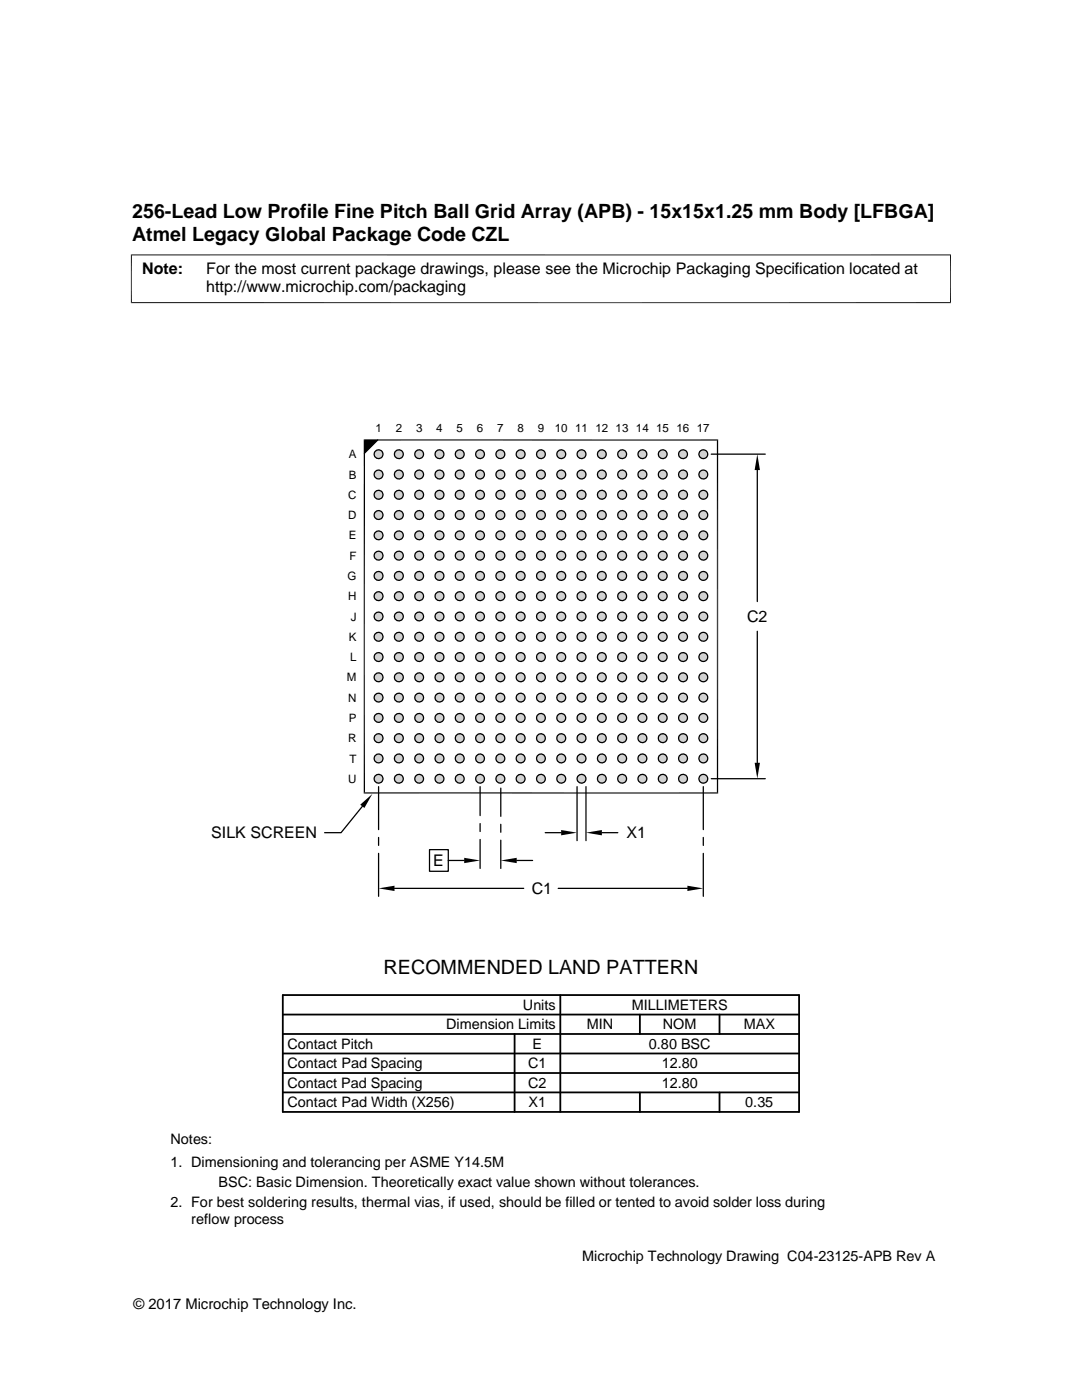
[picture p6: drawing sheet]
<svg xmlns="http://www.w3.org/2000/svg" width="216mm" height="279mm" viewBox="0 0 216 279" stroke-linecap="round" stroke-linejoin="round" font-family="sans-serif">
<defs><g id="words">
<g font-size="3.9">
<text x="26.4" y="43.5">256-Lead Low Profile Fine Pitch Ball Grid Array (APB) - 15x15x1.25 mm Body [LFBGA]</text>
<text x="26.4" y="48">Atmel Legacy Global Package Code CZL</text>
<text x="76.5" y="194.5">RECOMMENDED LAND PATTERN</text>
</g>
<g font-size="3.2">
<text x="28.4" y="54.6">Note:</text>
<text x="41.1" y="58.3">http://www.microchip.com/packaging</text>
<text x="41.1" y="54.6">For the most current package drawings, please see the Microchip Packaging Specification located at</text>
<text x="149.1" y="124.1">C2</text>
<text x="42.1" y="167.3">SILK SCREEN</text>
<text x="125" y="167.3">X1</text>
<text x="86.5" y="172.9">E</text>
<text x="106.1" y="178.4">C1</text>
</g>
<g font-size="2.9">
<text x="104.3" y="201.6">Units</text>
<text x="126" y="201.6">MILLIMETERS</text>
<text x="57.3" y="209.3">Contact Pitch</text>
<text x="89" y="205.4">Dimension Limits</text>
<text x="106.3" y="209.3">E</text>
<text x="117.1" y="205.4">MIN</text>
<text x="129.5" y="209.3">0.80 BSC</text>
<text x="132.3" y="205.4">NOM</text>
<text x="148.4" y="205.4">MAX</text>
<text x="57.3" y="213.2">Contact Pad Spacing</text>
<text x="105.4" y="213.2">C1</text>
<text x="132" y="213.2">12.80</text>
<text x="57.3" y="217.1">Contact Pad Spacing</text>
<text x="57.3" y="221">Contact Pad Width (X256)</text>
<text x="105.4" y="217.1">C2</text>
<text x="105.5" y="221">X1</text>
<text x="132" y="217.1">12.80</text>
<text x="148.7" y="221">0.35</text>
<text x="34" y="228.3">Notes:</text>
<text x="34" y="232.9">1. Dimensioning and tolerancing per ASME Y14.5M</text>
<text x="43.6" y="236.9">BSC: Basic Dimension. Theoretically exact value shown without tolerances.</text>
<text x="34" y="241">2. For best soldering results, thermal vias, if used, should be filled or tented to avoid solder loss during</text>
<text x="38.1" y="244.3">reflow process</text>
<text x="116.2" y="251.7">Microchip Technology Drawing C04-23125-APB Rev A</text>
<text x="26.6" y="261.3">© 2017 Microchip Technology Inc.</text>
</g>
<g font-size="2.3">
<text x="74.9" y="86.2">1</text>
<text x="79" y="86.2">2</text>
<text x="83" y="86.2">3</text>
<text x="87.1" y="86.2">4</text>
<text x="91.1" y="86.2">5</text>
<text x="95.1" y="86.2">6</text>
<text x="99.2" y="86.2">7</text>
<text x="103.2" y="86.2">8</text>
<text x="107.3" y="86.2">9</text>
<text x="110.7" y="86.2">10 11 12 13 14 15 16 17</text>
<text x="69.6" y="95.5">B</text>
<text x="69.6" y="91.5">A</text>
<text x="69.5" y="99.6">C</text>
<text x="69.5" y="103.6">D</text>
<text x="69.6" y="107.7">E</text>
<text x="69.7" y="111.7">F</text>
<text x="69.3" y="115.8">G</text>
<text x="69.5" y="119.8">H</text>
<text x="70" y="123.8">J</text>
<text x="69.6" y="127.9">K</text>
<text x="69.8" y="132">L</text>
<text x="69.2" y="136">M</text>
<text x="69.5" y="140">N</text>
<text x="69.5" y="148.1">R</text>
<text x="69.6" y="144.1">P</text>
<text x="69.7" y="152.2">T</text>
<text x="69.5" y="156.2">U</text>
</g>
</g></defs>
<g fill="#c0c0c0">
<path d="M75.4 89.8h.2z"/>
<path d="M79.5 89.8h.2z"/>
<path d="M83.5 89.8h.2z"/>
<path d="M87.6 89.8h.2z"/>
<path d="M91.6 89.8h.2z"/>
<path d="M95.7 89.8h.2z"/>
<path d="M99.7 89.8h.2z"/>
<path d="M103.8 89.8h.2z"/>
<path d="M107.8 89.8h.2z"/>
<path d="M111.9 89.8h.2z"/>
<path d="M115.9 89.8h.2z"/>
<path d="M120 89.8h.2z"/>
<path d="M124 89.8h.2z"/>
<path d="M128.1 89.8h.2z"/>
<path d="M132.1 89.8h.2z"/>
<path d="M136.2 89.8h.2z"/>
<path d="M140.2 89.8h.2z"/>
<path d="M140.1 89.8h.4z"/>
<path d="M140.2 89.8h.3z"/>
<path d="M136.1 89.8h.4z"/>
<path d="M136.2 89.8h.3z"/>
<path d="M132.1 89.8h.3z"/>
<path d="M128 89.8h.4z"/>
<path d="M128.1 89.8h.3z"/>
<path d="M124 89.8h.4z"/>
<path d="M119.9 89.8h.4z"/>
<path d="M120 89.8h.3z"/>
<path d="M115.8 89.8h.4z"/>
<path d="M115.9 89.8h.3z"/>
<path d="M111.8 89.8h.4z"/>
<path d="M111.9 89.8h.3z"/>
<path d="M107.7 89.8h.4z"/>
<path d="M107.8 89.8h.3z"/>
<path d="M103.7 89.8h.4z"/>
<path d="M103.8 89.8h.3z"/>
<path d="M99.7 89.8h.4z"/>
<path d="M95.6 89.8h.4z"/>
<path d="M95.7 89.8h.3z"/>
<path d="M91.5 89.8h.4z"/>
<path d="M91.6 89.8h.3z"/>
<path d="M87.5 89.8h.4z"/>
<path d="M87.6 89.8h.3z"/>
<path d="M83.4 89.8h.4z"/>
<path d="M83.5 89.8h.3z"/>
<path d="M79.4 89.8h.4z"/>
<path d="M79.5 89.8h.3z"/>
<path d="M75.4 89.8h.4z"/>
<path d="M140.1 89.8h.5z"/>
<path d="M136 89.8h.6z"/>
<path d="M136.1 89.8h.5z"/>
<path d="M132 89.8h.5z"/>
<path d="M132.1 89.8h.4z"/>
<path d="M127.9 89.8h.6z"/>
<path d="M128 89.8h.5z"/>
<path d="M123.8 89.8h.6z"/>
<path d="M119.8 89.8h.6z"/>
<path d="M119.9 89.8h.5z"/>
<path d="M115.8 89.8h.5z"/>
<path d="M111.7 89.8h.6z"/>
<path d="M111.8 89.8h.5z"/>
<path d="M107.7 89.8h.5z"/>
<path d="M103.6 89.8h.6z"/>
<path d="M103.7 89.8h.5z"/>
<path d="M99.5 89.8h.6z"/>
<path d="M95.5 89.8h.6z"/>
<path d="M95.6 89.8h.5z"/>
<path d="M91.4 89.8h.6z"/>
<path d="M91.5 89.8h.5z"/>
<path d="M87.4 89.8h.6z"/>
<path d="M87.5 89.8h.5z"/>
<path d="M83.4 89.8h.5z"/>
<path d="M79.3 89.8h.6z"/>
<path d="M79.4 89.8h.5z"/>
<path d="M75.2 89.8h.6z"/>
<path d="M140 89.8h.7z"/>
<path d="M140.1 89.8h.6z"/>
<path d="M135.9 89.8h.8z"/>
<path d="M136 89.8h.7z"/>
<path d="M131.9 89.8h.7z"/>
<path d="M132 89.8h.6z"/>
<path d="M127.8 89.8h.8z"/>
<path d="M127.9 89.8h.7z"/>
<path d="M123.8 89.8h.7z"/>
<path d="M119.7 89.8h.8z"/>
<path d="M119.8 89.8h.7z"/>
<path d="M115.7 89.8h.7z"/>
<path d="M115.8 89.8h.6z"/>
<path d="M111.6 89.8h.8z"/>
<path d="M111.7 89.8h.7z"/>
<path d="M107.6 89.8h.7z"/>
<path d="M107.7 89.8h.6z"/>
<path d="M103.5 89.8h.8z"/>
<path d="M103.6 89.8h.7z"/>
<path d="M99.5 89.8h.7z"/>
<path d="M95.4 89.8h.8z"/>
<path d="M95.5 89.8h.7z"/>
<path d="M91.4 89.8h.7z"/>
<path d="M87.3 89.8h.8z"/>
<path d="M87.4 89.8h.7z"/>
<path d="M83.3 89.8h.7z"/>
<path d="M83.4 89.8h.6z"/>
<path d="M79.2 89.8h.7z"/>
<path d="M75.2 89.8h.7z"/>
<path d="M139.9 89.9h.9z"/>
<path d="M140 89.8l.8 .1z"/>
<path d="M135.8 89.9h.9z"/>
<path d="M135.9 89.8l.8 .1z"/>
<path d="M131.8 89.9h.9z"/>
<path d="M131.9 89.8l.8 .1z"/>
<path d="M127.7 89.9h.9z"/>
<path d="M127.8 89.8l.8 .1z"/>
<path d="M123.7 89.9h.9z"/>
<path d="M123.8 89.8l.8 .1z"/>
<path d="M119.7 89.9h.8z"/>
<path d="M119.7 89.8l.8 .1z"/>
<path d="M115.6 89.9h.9z"/>
<path d="M115.7 89.8l.8 .1z"/>
<path d="M111.5 89.9h.9z"/>
<path d="M111.6 89.8l.8 .1z"/>
<path d="M107.5 89.9h.9z"/>
<path d="M107.6 89.8l.8 .1z"/>
<path d="M103.4 89.9h.9z"/>
<path d="M103.5 89.8l.8 .1z"/>
<path d="M99.4 89.9h.9z"/>
<path d="M99.5 89.8l.8 .1z"/>
<path d="M95.4 89.9h.8z"/>
<path d="M95.4 89.8l.8 .1z"/>
<path d="M91.3 89.9h.9z"/>
<path d="M91.4 89.8l.8 .1z"/>
<path d="M87.2 89.9h.9z"/>
<path d="M87.3 89.8l.8 .1z"/>
<path d="M83.2 89.9h.9z"/>
<path d="M83.3 89.8l.8 .1z"/>
<path d="M79.1 89.9h.9z"/>
<path d="M79.2 89.8l.8 .1z"/>
<path d="M75.1 89.9h.9z"/>
<path d="M75.2 89.8l.8 .1z"/>
<path d="M139.8 89.9h1.1z"/>
<path d="M139.9 89.9h1z"/>
<path d="M135.8 89.9h1z"/>
<path d="M131.7 89.9h1.1z"/>
<path d="M131.8 89.9h1z"/>
<path d="M127.7 89.9h1z"/>
<path d="M123.6 89.9h1.1z"/>
<path d="M123.7 89.9h1z"/>
<path d="M119.6 89.9h1z"/>
<path d="M119.7 89.9h.9z"/>
<path d="M115.5 89.9h1z"/>
<path d="M111.5 89.9h1z"/>
<path d="M107.4 89.9h1.1z"/>
<path d="M107.5 89.9h1z"/>
<path d="M103.4 89.9h1z"/>
<path d="M99.3 89.9h1.1z"/>
<path d="M99.4 89.9h1z"/>
<path d="M95.3 89.9h1z"/>
<path d="M95.4 89.9h.9z"/>
<path d="M91.2 89.9h1z"/>
<path d="M87.2 89.9h1z"/>
<path d="M83.1 89.9h1.1z"/>
<path d="M83.2 89.9h1z"/>
<path d="M79.1 89.9h1z"/>
<path d="M75 89.9h1.1z"/>
<path d="M75.1 89.9h1z"/>
<path d="M139.8 89.9l1.1 .1z"/>
<path d="M135.8 89.9l1.1 .1z"/>
<path d="M131.7 90h1.1z"/>
<path d="M131.7 89.9l1.1 .1z"/>
<path d="M127.7 89.9l1.1 .1z"/>
<path d="M123.5 90h1.2z"/>
<path d="M123.6 89.9l1.1 .1z"/>
<path d="M119.5 90h1.2z"/>
<path d="M119.6 89.9l1.1 .1z"/>
<path d="M115.5 89.9l1.1 .1z"/>
<path d="M111.4 90h1.2z"/>
<path d="M111.5 89.9l1.1 .1z"/>
<path d="M107.4 90h1.1z"/>
<path d="M107.4 89.9l1.1 .1z"/>
<path d="M103.4 89.9l1.1 .1z"/>
<path d="M99.3 90h1.1z"/>
<path d="M99.3 89.9l1.1 .1z"/>
<path d="M95.3 89.9l1.1 .1z"/>
<path d="M91.2 89.9l1.1 .1z"/>
<path d="M87.1 90h1.2z"/>
<path d="M87.2 89.9l1.1 .1z"/>
<path d="M83.1 89.9l1.1 .1z"/>
<path d="M79.1 89.9l1.1 .1z"/>
<path d="M75 90h1.1z"/>
<path d="M75 89.9l1.1 .1z"/>
<path d="M139.8 90h1.2z"/>
<path d="M135.7 90h1.2z"/>
<path d="M131.7 90h1.2z"/>
<path d="M127.6 90h1.2z"/>
<path d="M123.5 90h1.3z"/>
<path d="M115.5 90h1.2z"/>
<path d="M107.4 90h1.2z"/>
<path d="M103.3 90h1.2z"/>
<path d="M99.3 90h1.2z"/>
<path d="M95.2 90h1.2z"/>
<path d="M91.2 90h1.2z"/>
<path d="M83.1 90h1.2z"/>
<path d="M79 90h1.2z"/>
<path d="M75 90h1.2z"/>
<path d="M139.7 90l1.3 .1z"/>
<path d="M135.7 90l1.3 .1z"/>
<path d="M131.6 90l1.3 .1z"/>
<path d="M127.6 90l1.3 .1z"/>
<path d="M123.5 90l1.3 .1z"/>
<path d="M119.5 90l1.3 .1z"/>
<path d="M115.4 90l1.3 .1z"/>
<path d="M111.4 90l1.3 .1z"/>
<path d="M107.3 90l1.3 .1z"/>
<path d="M103.3 90l1.3 .1z"/>
<path d="M99.2 90l1.3 .1z"/>
<path d="M95.1 90l1.4 .1z"/>
<path d="M91.1 90l1.3 .1z"/>
<path d="M87.1 90l1.3 .1z"/>
<path d="M83 90l1.3 .1z"/>
<path d="M79 90l1.3 .1z"/>
<path d="M74.9 90l1.3 .1z"/>
<path d="M139.6 90.1l1.5 .1z"/>
<path d="M135.6 90.1l1.4 .1z"/>
<path d="M131.6 90.1l1.4 .1z"/>
<path d="M127.5 90.1l1.4 .1z"/>
<path d="M123.4 90.1l1.5 .1z"/>
<path d="M119.4 90.1l1.4 .1z"/>
<path d="M115.3 90.1l1.5 .1z"/>
<path d="M111.3 90.1l1.4 .1z"/>
<path d="M107.3 90.1l1.4 .1z"/>
<path d="M103.2 90.1l1.4 .1z"/>
<path d="M99.1 90.1l1.5 .1z"/>
<path d="M95.1 90.1l1.4 .1z"/>
<path d="M91 90.1l1.5 .1z"/>
<path d="M87 90.1l1.4 .1z"/>
<path d="M82.9 90.1l1.5 .1z"/>
<path d="M78.9 90.1l1.4 .1z"/>
<path d="M74.8 90.1l1.5 .1z"/>
<path d="M139.6 90.2h1.5z"/>
<path d="M135.6 90.2h1.5z"/>
<path d="M131.5 90.2h1.5z"/>
<path d="M127.4 90.2h1.6z"/>
<path d="M123.4 90.2h1.5z"/>
<path d="M119.4 90.2h1.5z"/>
<path d="M115.3 90.2h1.5z"/>
<path d="M111.3 90.2h1.5z"/>
<path d="M107.2 90.2h1.5z"/>
<path d="M103.1 90.2h1.6z"/>
<path d="M99.1 90.2h1.5z"/>
<path d="M95 90.2h1.6z"/>
<path d="M91 90.2h1.5z"/>
<path d="M87 90.2h1.5z"/>
<path d="M82.9 90.2h1.5z"/>
<path d="M78.8 90.2h1.6z"/>
<path d="M74.8 90.2h1.5z"/>
<path d="M139.6 90.2l1.6 .1z"/>
<path d="M135.5 90.2l1.6 .1z"/>
<path d="M131.4 90.2l1.7 .1z"/>
<path d="M127.4 90.2l1.6 .1z"/>
<path d="M123.4 90.2l1.6 .1z"/>
<path d="M119.3 90.2l1.6 .1z"/>
<path d="M115.3 90.2l1.6 .1z"/>
<path d="M111.2 90.2l1.6 .1z"/>
<path d="M107.1 90.2l1.7 .1z"/>
<path d="M103.1 90.2l1.6 .1z"/>
<path d="M99.1 90.2l1.6 .1z"/>
<path d="M95 90.2l1.6 .1z"/>
<path d="M91 90.2l1.6 .1z"/>
<path d="M86.9 90.2l1.6 .1z"/>
<path d="M82.8 90.2l1.7 .1z"/>
<path d="M78.8 90.2l1.6 .1z"/>
<path d="M74.7 90.2l1.7 .1z"/>
<path d="M139.5 90.3l1.7 .1z"/>
<path d="M135.5 90.3l1.6 .1z"/>
<path d="M131.4 90.3l1.7 .1z"/>
<path d="M127.4 90.3l1.6 .1z"/>
<path d="M123.3 90.3l1.7 .1z"/>
<path d="M119.3 90.3l1.6 .1z"/>
<path d="M115.2 90.3l1.7 .1z"/>
<path d="M111.2 90.3l1.6 .1z"/>
<path d="M107.1 90.3l1.7 .1z"/>
<path d="M103.1 90.3l1.6 .1z"/>
<path d="M99 90.3l1.7 .1z"/>
<path d="M95 90.3l1.6 .1z"/>
<path d="M90.9 90.3l1.7 .1z"/>
<path d="M86.9 90.3l1.6 .1z"/>
<path d="M82.8 90.3l1.7 .1z"/>
<path d="M78.8 90.3l1.6 .1z"/>
<path d="M74.7 90.3l1.7 .1z"/>
<path d="M139.5 90.4l1.7 .1z"/>
<path d="M135.4 90.4l1.8 .1z"/>
<path d="M131.4 90.4l1.7 .1z"/>
<path d="M127.3 90.4l1.8 .1z"/>
<path d="M123.3 90.4l1.7 .1z"/>
<path d="M119.2 90.4l1.8 .1z"/>
<path d="M115.2 90.4l1.7 .1z"/>
<path d="M111.1 90.4l1.8 .1z"/>
<path d="M107.1 90.4l1.7 .1z"/>
<path d="M103 90.4l1.8 .1z"/>
<path d="M99 90.4l1.7 .1z"/>
<path d="M94.9 90.4l1.8 .1z"/>
<path d="M90.9 90.4l1.7 .1z"/>
<path d="M86.8 90.4l1.8 .1z"/>
<path d="M82.8 90.4l1.7 .1z"/>
<path d="M78.7 90.4l1.8 .1z"/>
<path d="M74.7 90.4l1.7 .1z"/>
<path d="M139.5 90.5l1.7 .1z"/>
<path d="M135.4 90.5l1.8 .1z"/>
<path d="M131.4 90.5l1.7 .1z"/>
<path d="M127.3 90.5l1.8 .1z"/>
<path d="M123.3 90.5l1.7 .1z"/>
<path d="M119.2 90.5l1.8 .1z"/>
<path d="M115.2 90.5l1.7 .1z"/>
<path d="M111.1 90.5l1.8 .1z"/>
<path d="M107.1 90.5l1.7 .1z"/>
<path d="M103 90.5l1.8 .1z"/>
<path d="M99 90.5l1.7 .1z"/>
<path d="M94.9 90.5l1.8 .1z"/>
<path d="M90.9 90.5l1.7 .1z"/>
<path d="M86.8 90.5l1.8 .1z"/>
<path d="M82.8 90.5l1.7 .1z"/>
<path d="M78.7 90.5l1.8 .1z"/>
<path d="M74.7 90.5l1.7 .1z"/>
<path d="M139.5 90.6h1.7z"/>
<path d="M135.4 90.6h1.8z"/>
<path d="M131.4 90.6h1.7z"/>
<path d="M127.3 90.6h1.8z"/>
<path d="M123.3 90.6h1.7z"/>
<path d="M119.2 90.6h1.8z"/>
<path d="M115.2 90.6h1.7z"/>
<path d="M111.1 90.6h1.8z"/>
<path d="M107.1 90.6h1.7z"/>
<path d="M103 90.6h1.8z"/>
<path d="M99 90.6h1.7z"/>
<path d="M94.9 90.6h1.8z"/>
<path d="M90.8 90.6h1.8z"/>
<path d="M86.8 90.6h1.8z"/>
<path d="M82.8 90.6h1.7z"/>
<path d="M78.7 90.6h1.8z"/>
<path d="M74.7 90.6h1.7z"/>
<path d="M139.5 90.6l1.7 .1z"/>
<path d="M135.4 90.6l1.8 .1z"/>
<path d="M131.4 90.6l1.7 .1z"/>
<path d="M127.3 90.6l1.8 .1z"/>
<path d="M123.3 90.6l1.7 .1z"/>
<path d="M119.2 90.6l1.8 .1z"/>
<path d="M115.2 90.6l1.7 .1z"/>
<path d="M111.1 90.6l1.8 .1z"/>
<path d="M107.1 90.6l1.7 .1z"/>
<path d="M103 90.6l1.8 .1z"/>
<path d="M99 90.6l1.7 .1z"/>
<path d="M94.9 90.6l1.8 .1z"/>
<path d="M90.8 90.6l1.8 .1z"/>
<path d="M86.8 90.6l1.8 .1z"/>
<path d="M82.8 90.6l1.7 .1z"/>
<path d="M78.7 90.6l1.8 .1z"/>
<path d="M74.7 90.6l1.7 .1z"/>
<path d="M139.5 90.7l1.7 .1z"/>
<path d="M139.5 90.7h1.7z"/>
<path d="M135.4 90.7l1.8 .1z"/>
<path d="M131.4 90.7l1.7 .1z"/>
<path d="M127.3 90.7l1.8 .1z"/>
<path d="M127.3 90.7h1.8z"/>
<path d="M123.3 90.7l1.7 .1z"/>
<path d="M119.2 90.7l1.8 .1z"/>
<path d="M115.2 90.7l1.7 .1z"/>
<path d="M115.2 90.7h1.7z"/>
<path d="M111.1 90.7l1.8 .1z"/>
<path d="M107.1 90.7l1.7 .1z"/>
<path d="M103 90.7l1.8 .1z"/>
<path d="M103 90.7h1.8z"/>
<path d="M99 90.7l1.7 .1z"/>
<path d="M94.9 90.7l1.8 .1z"/>
<path d="M90.8 90.7l1.8 .1z"/>
<path d="M90.8 90.7h1.8z"/>
<path d="M86.8 90.7l1.8 .1z"/>
<path d="M82.8 90.7l1.7 .1z"/>
<path d="M82.8 90.7h1.7z"/>
<path d="M78.7 90.7l1.8 .1z"/>
<path d="M78.7 90.7h1.8z"/>
<path d="M74.7 90.7l1.7 .1z"/>
<path d="M139.5 90.8l1.7 .1z"/>
<path d="M139.5 90.8h1.7z"/>
<path d="M135.4 90.8l1.7 .1z"/>
<path d="M135.4 90.8h1.8z"/>
<path d="M131.4 90.8l1.7 .1z"/>
<path d="M131.4 90.8h1.7z"/>
<path d="M127.3 90.8l1.7 .1z"/>
<path d="M127.3 90.8h1.8z"/>
<path d="M123.3 90.8l1.7 .1z"/>
<path d="M123.3 90.8h1.7z"/>
<path d="M119.2 90.8l1.7 .1z"/>
<path d="M119.2 90.8h1.8z"/>
<path d="M115.2 90.8l1.7 .1z"/>
<path d="M115.2 90.8h1.7z"/>
<path d="M111.1 90.8l1.7 .1z"/>
<path d="M111.1 90.8h1.8z"/>
<path d="M107.1 90.8l1.7 .1z"/>
<path d="M107.1 90.8h1.7z"/>
<path d="M103 90.8l1.7 .1z"/>
<path d="M103 90.8h1.8z"/>
<path d="M99 90.8l1.7 .1z"/>
<path d="M99 90.8h1.7z"/>
<path d="M94.9 90.8l1.7 .1z"/>
<path d="M94.9 90.8h1.8z"/>
<path d="M90.9 90.8l1.7 .1z"/>
<path d="M90.9 90.8h1.7z"/>
<path d="M86.8 90.8l1.7 .1z"/>
<path d="M86.8 90.8h1.8z"/>
<path d="M82.8 90.8l1.7 .1z"/>
<path d="M82.8 90.8h1.7z"/>
<path d="M78.7 90.8l1.7 .1z"/>
<path d="M78.7 90.8h1.8z"/>
<path d="M74.7 90.8l1.7 .1z"/>
<path d="M74.7 90.8h1.7z"/>
<path d="M139.5 90.9l1.7 .1z"/>
<path d="M139.5 90.9h1.7z"/>
<path d="M135.4 90.9l1.7 .1z"/>
<path d="M135.4 90.9h1.7z"/>
<path d="M131.4 90.9l1.7 .1z"/>
<path d="M131.4 90.9h1.7z"/>
<path d="M127.3 90.9l1.7 .1z"/>
<path d="M127.3 90.9h1.7z"/>
<path d="M123.3 90.9l1.7 .1z"/>
<path d="M123.3 90.9h1.7z"/>
<path d="M119.2 90.9l1.7 .1z"/>
<path d="M119.2 90.9h1.7z"/>
<path d="M115.2 90.9l1.7 .1z"/>
<path d="M115.2 90.9h1.7z"/>
<path d="M111.1 90.9l1.7 .1z"/>
<path d="M111.1 90.9h1.7z"/>
<path d="M107.1 90.9l1.7 .1z"/>
<path d="M107.1 90.9h1.7z"/>
<path d="M103 90.9l1.7 .1z"/>
<path d="M103 90.9h1.7z"/>
<path d="M99 90.9l1.7 .1z"/>
<path d="M99 90.9h1.7z"/>
<path d="M94.9 90.9l1.7 .1z"/>
<path d="M94.9 90.9h1.7z"/>
<path d="M90.9 90.9l1.7 .1z"/>
<path d="M90.9 90.9h1.7z"/>
<path d="M86.8 90.9l1.7 .1z"/>
<path d="M86.8 90.9h1.7z"/>
<path d="M82.8 90.9l1.7 .1z"/>
<path d="M82.8 90.9h1.7z"/>
<path d="M78.7 90.9l1.7 .1z"/>
<path d="M78.7 90.9h1.7z"/>
<path d="M74.7 90.9l1.7 .1z"/>
<path d="M74.7 90.9h1.7z"/>
<path d="M139.5 91l1.6 .1z"/>
<path d="M139.5 91h1.7z"/>
<path d="M135.5 91l1.6 .1z"/>
<path d="M135.5 91h1.6z"/>
<path d="M131.4 91l1.6 .1z"/>
<path d="M131.4 91h1.7z"/>
<path d="M127.4 91l1.6 .1z"/>
<path d="M127.4 91h1.6z"/>
<path d="M123.3 91l1.6 .1z"/>
<path d="M123.3 91h1.7z"/>
<path d="M119.3 91l1.6 .1z"/>
<path d="M119.3 91h1.6z"/>
<path d="M115.2 91l1.6 .1z"/>
<path d="M115.2 91h1.7z"/>
<path d="M111.2 91l1.6 .1z"/>
<path d="M111.2 91h1.6z"/>
<path d="M107.1 91l1.6 .1z"/>
<path d="M107.1 91h1.7z"/>
<path d="M103.1 91l1.6 .1z"/>
<path d="M103.1 91h1.6z"/>
<path d="M99 91l1.6 .1z"/>
<path d="M99 91h1.7z"/>
<path d="M95 91l1.6 .1z"/>
<path d="M95 91h1.6z"/>
<path d="M90.9 91l1.6 .1z"/>
<path d="M90.9 91h1.7z"/>
<path d="M86.9 91l1.6 .1z"/>
<path d="M86.9 91h1.6z"/>
<path d="M82.8 91l1.6 .1z"/>
<path d="M82.8 91h1.7z"/>
<path d="M78.8 91l1.6 .1z"/>
<path d="M78.8 91h1.6z"/>
<path d="M74.7 91l1.6 .1z"/>
<path d="M74.7 91h1.7z"/>
<path d="M139.6 91.1h1.5z"/>
<path d="M135.5 91.1h1.5z"/>
<path d="M135.5 91.1h1.6z"/>
<path d="M131.4 91.1h1.6z"/>
<path d="M127.4 91.1h1.5z"/>
<path d="M127.4 91.1h1.6z"/>
<path d="M123.4 91.1h1.5z"/>
<path d="M119.3 91.1h1.5z"/>
<path d="M119.3 91.1h1.6z"/>
<path d="M115.3 91.1h1.5z"/>
<path d="M111.2 91.1h1.5z"/>
<path d="M111.2 91.1h1.6z"/>
<path d="M107.1 91.1h1.6z"/>
<path d="M103.1 91.1h1.5z"/>
<path d="M103.1 91.1h1.6z"/>
<path d="M99.1 91.1h1.5z"/>
<path d="M95 91.1h1.5z"/>
<path d="M95 91.1h1.6z"/>
<path d="M91 91.1h1.5z"/>
<path d="M86.9 91.1h1.5z"/>
<path d="M86.9 91.1h1.6z"/>
<path d="M82.8 91.1h1.6z"/>
<path d="M78.8 91.1h1.5z"/>
<path d="M78.8 91.1h1.6z"/>
<path d="M74.7 91.1h1.6z"/>
<path d="M139.6 91.1l1.4 .1z"/>
<path d="M135.6 91.1l1.4 .1z"/>
<path d="M135.6 91.1h1.4z"/>
<path d="M131.5 91.1l1.4 .1z"/>
<path d="M131.5 91.1h1.5z"/>
<path d="M127.4 91.1l1.5 .1z"/>
<path d="M123.4 91.1l1.4 .1z"/>
<path d="M119.4 91.1l1.4 .1z"/>
<path d="M119.4 91.1h1.4z"/>
<path d="M115.3 91.1l1.4 .1z"/>
<path d="M111.3 91.1l1.4 .1z"/>
<path d="M111.3 91.1h1.4z"/>
<path d="M107.2 91.1l1.4 .1z"/>
<path d="M107.2 91.1h1.5z"/>
<path d="M103.1 91.1l1.5 .1z"/>
<path d="M99.1 91.1l1.4 .1z"/>
<path d="M95 91.1l1.5 .1z"/>
<path d="M91 91.1l1.4 .1z"/>
<path d="M87 91.1l1.4 .1z"/>
<path d="M87 91.1h1.4z"/>
<path d="M82.9 91.1l1.4 .1z"/>
<path d="M82.9 91.1h1.5z"/>
<path d="M78.8 91.1l1.5 .1z"/>
<path d="M74.8 91.1l1.4 .1z"/>
<path d="M74.8 91.1h1.5z"/>
<path d="M139.6 91.2h1.4z"/>
<path d="M135.6 91.2h1.3z"/>
<path d="M135.6 91.2h1.4z"/>
<path d="M131.6 91.2h1.3z"/>
<path d="M127.5 91.2h1.3z"/>
<path d="M127.5 91.2h1.4z"/>
<path d="M123.4 91.2h1.4z"/>
<path d="M119.4 91.2h1.3z"/>
<path d="M119.4 91.2h1.4z"/>
<path d="M115.3 91.2h1.4z"/>
<path d="M111.3 91.2h1.3z"/>
<path d="M111.3 91.2h1.4z"/>
<path d="M107.3 91.2h1.3z"/>
<path d="M103.2 91.2h1.3z"/>
<path d="M103.2 91.2h1.4z"/>
<path d="M99.1 91.2h1.4z"/>
<path d="M95.1 91.2h1.3z"/>
<path d="M95.1 91.2h1.4z"/>
<path d="M91 91.2h1.4z"/>
<path d="M87 91.2h1.3z"/>
<path d="M87 91.2h1.4z"/>
<path d="M82.9 91.2h1.4z"/>
<path d="M78.9 91.2h1.3z"/>
<path d="M78.9 91.2h1.4z"/>
<path d="M74.8 91.2h1.4z"/>
<path d="M139.7 91.2l1.2 .1z"/>
<path d="M139.7 91.2h1.3z"/>
<path d="M135.7 91.2l1.2 .1z"/>
<path d="M135.7 91.2h1.2z"/>
<path d="M131.6 91.2l1.2 .1z"/>
<path d="M127.6 91.2l1.2 .1z"/>
<path d="M127.6 91.2h1.2z"/>
<path d="M123.5 91.2l1.2 .1z"/>
<path d="M123.5 91.2h1.3z"/>
<path d="M119.5 91.2l1.2 .1z"/>
<path d="M119.5 91.2h1.2z"/>
<path d="M115.4 91.2l1.2 .1z"/>
<path d="M115.4 91.2h1.3z"/>
<path d="M111.4 91.2l1.2 .1z"/>
<path d="M111.4 91.2h1.2z"/>
<path d="M107.3 91.2l1.2 .1z"/>
<path d="M103.3 91.2l1.2 .1z"/>
<path d="M103.3 91.2h1.2z"/>
<path d="M99.2 91.2l1.2 .1z"/>
<path d="M99.2 91.2h1.3z"/>
<path d="M95.1 91.2l1.3 .1z"/>
<path d="M91.1 91.2l1.2 .1z"/>
<path d="M91.1 91.2h1.3z"/>
<path d="M87.1 91.2l1.2 .1z"/>
<path d="M87.1 91.2h1.2z"/>
<path d="M83 91.2l1.2 .1z"/>
<path d="M83 91.2h1.3z"/>
<path d="M79 91.2l1.2 .1z"/>
<path d="M79 91.2h1.2z"/>
<path d="M74.9 91.2l1.2 .1z"/>
<path d="M74.9 91.2h1.3z"/>
<path d="M139.8 91.3l1.1 .1z"/>
<path d="M139.8 91.3h1.1z"/>
<path d="M135.7 91.3l1.1 .1z"/>
<path d="M135.7 91.3h1.2z"/>
<path d="M131.7 91.3l1.1 .1z"/>
<path d="M131.7 91.3h1.1z"/>
<path d="M127.6 91.3l1.1 .1z"/>
<path d="M127.6 91.3h1.2z"/>
<path d="M123.5 91.3l1.2 .1z"/>
<path d="M123.5 91.3h1.2z"/>
<path d="M119.5 91.3l1.1 .1z"/>
<path d="M119.5 91.3h1.2z"/>
<path d="M115.5 91.3l1 .1z"/>
<path d="M115.5 91.3h1.1z"/>
<path d="M111.4 91.3l1.1 .1z"/>
<path d="M111.4 91.3h1.2z"/>
<path d="M107.4 91.3l1.1 .1z"/>
<path d="M107.4 91.3h1.1z"/>
<path d="M103.3 91.3l1.1 .1z"/>
<path d="M103.3 91.3h1.2z"/>
<path d="M99.3 91.3l1.1 .1z"/>
<path d="M99.3 91.3h1.1z"/>
<path d="M95.2 91.3l1.1 .1z"/>
<path d="M95.2 91.3h1.2z"/>
<path d="M91.2 91.3l1 .1z"/>
<path d="M91.2 91.3h1.1z"/>
<path d="M87.1 91.3l1.1 .1z"/>
<path d="M87.1 91.3h1.2z"/>
<path d="M83.1 91.3l1.1 .1z"/>
<path d="M83.1 91.3h1.1z"/>
<path d="M79 91.3l1.1 .1z"/>
<path d="M79 91.3h1.2z"/>
<path d="M75 91.3l1.1 .1z"/>
<path d="M75 91.3h1.1z"/>
<path d="M139.8 91.4h1z"/>
<path d="M139.8 91.4h1.1z"/>
<path d="M135.8 91.4h.9z"/>
<path d="M135.8 91.4h1z"/>
<path d="M131.7 91.4h1z"/>
<path d="M131.7 91.4h1.1z"/>
<path d="M127.7 91.4h.9z"/>
<path d="M127.7 91.4h1z"/>
<path d="M123.6 91.4h1z"/>
<path d="M123.6 91.4h1.1z"/>
<path d="M119.6 91.4h.9z"/>
<path d="M119.6 91.4h1z"/>
<path d="M115.5 91.4h1z"/>
<path d="M111.5 91.4h.9z"/>
<path d="M111.5 91.4h1z"/>
<path d="M107.4 91.4h1z"/>
<path d="M107.4 91.4h1.1z"/>
<path d="M103.4 91.4h.9z"/>
<path d="M103.4 91.4h1z"/>
<path d="M99.3 91.4h1z"/>
<path d="M99.3 91.4h1.1z"/>
<path d="M95.3 91.4h.9z"/>
<path d="M95.3 91.4h1z"/>
<path d="M91.2 91.4h1z"/>
<path d="M87.2 91.4h.9z"/>
<path d="M87.2 91.4h1z"/>
<path d="M83.1 91.4h1z"/>
<path d="M83.1 91.4h1.1z"/>
<path d="M79.1 91.4h.9z"/>
<path d="M79.1 91.4h1z"/>
<path d="M75 91.4h1z"/>
<path d="M75 91.4h1.1z"/>
<path d="M139.9 91.4l.8 .1z"/>
<path d="M139.9 91.4h.9z"/>
<path d="M135.8 91.4l.9 .1z"/>
<path d="M131.8 91.4l.8 .1z"/>
<path d="M131.8 91.4h.9z"/>
<path d="M127.7 91.4l.9 .1z"/>
<path d="M123.7 91.4l.8 .1z"/>
<path d="M123.7 91.4h.9z"/>
<path d="M119.7 91.4l.8 .1z"/>
<path d="M119.7 91.4h.8z"/>
<path d="M115.6 91.4l.8 .1z"/>
<path d="M115.6 91.4h.9z"/>
<path d="M111.5 91.4l.9 .1z"/>
<path d="M107.5 91.4l.8 .1z"/>
<path d="M107.5 91.4h.9z"/>
<path d="M103.4 91.4l.9 .1z"/>
<path d="M99.4 91.4l.8 .1z"/>
<path d="M99.4 91.4h.9z"/>
<path d="M95.4 91.4l.8 .1z"/>
<path d="M95.4 91.4h.8z"/>
<path d="M91.3 91.4l.8 .1z"/>
<path d="M91.3 91.4h.9z"/>
<path d="M87.2 91.4l.9 .1z"/>
<path d="M83.2 91.4l.8 .1z"/>
<path d="M83.2 91.4h.9z"/>
<path d="M79.1 91.4l.8 .1z"/>
<path d="M75.1 91.4l.8 .1z"/>
<path d="M75.1 91.4h.9z"/>
<path d="M140 91.5h.6z"/>
<path d="M140 91.5h.7z"/>
<path d="M135.9 91.5h.7z"/>
<path d="M135.9 91.5h.8z"/>
<path d="M131.9 91.5h.6z"/>
<path d="M131.9 91.5h.7z"/>
<path d="M127.8 91.5h.7z"/>
<path d="M127.8 91.5h.8z"/>
<path d="M123.8 91.5h.6z"/>
<path d="M123.8 91.5h.7z"/>
<path d="M119.7 91.5h.7z"/>
<path d="M119.7 91.5h.8z"/>
<path d="M115.7 91.5h.6z"/>
<path d="M115.7 91.5h.7z"/>
<path d="M111.6 91.5h.7z"/>
<path d="M111.6 91.5h.8z"/>
<path d="M107.6 91.5h.6z"/>
<path d="M107.6 91.5h.7z"/>
<path d="M103.5 91.5h.7z"/>
<path d="M103.5 91.5h.8z"/>
<path d="M99.5 91.5h.6z"/>
<path d="M99.5 91.5h.7z"/>
<path d="M95.4 91.5h.7z"/>
<path d="M95.4 91.5h.8z"/>
<path d="M91.4 91.5h.6z"/>
<path d="M91.4 91.5h.7z"/>
<path d="M87.3 91.5h.7z"/>
<path d="M87.3 91.5h.8z"/>
<path d="M83.3 91.5h.6z"/>
<path d="M83.3 91.5h.7z"/>
<path d="M79.2 91.5h.7z"/>
<path d="M75.2 91.5h.6z"/>
<path d="M75.2 91.5h.7z"/>
<path d="M140.1 91.5h.4z"/>
<path d="M140.1 91.5h.5z"/>
<path d="M136 91.5h.5z"/>
<path d="M136 91.5h.6z"/>
<path d="M132 91.5h.4z"/>
<path d="M132 91.5h.5z"/>
<path d="M127.9 91.5h.5z"/>
<path d="M127.9 91.5h.6z"/>
<path d="M119.8 91.5h.5z"/>
<path d="M119.8 91.5h.6z"/>
<path d="M115.8 91.5h.4z"/>
<path d="M115.8 91.5h.5z"/>
<path d="M111.7 91.5h.5z"/>
<path d="M111.7 91.5h.6z"/>
<path d="M107.7 91.5h.4z"/>
<path d="M107.7 91.5h.5z"/>
<path d="M103.6 91.5h.5z"/>
<path d="M103.6 91.5h.6z"/>
<path d="M95.5 91.5h.5z"/>
<path d="M95.5 91.5h.6z"/>
<path d="M91.4 91.5h.5z"/>
<path d="M87.4 91.5h.5z"/>
<path d="M87.4 91.5h.6z"/>
<path d="M83.4 91.5h.4z"/>
<path d="M83.4 91.5h.5z"/>
<path d="M79.3 91.5h.5z"/>
<path d="M79.3 91.5h.6z"/>
<path d="M75.4 91.5h.2z"/>
<path d="M79.5 91.5h.2z"/>
<path d="M83.5 91.5h.2z"/>
<path d="M87.6 91.5h.2z"/>
<path d="M91.6 91.5h.2z"/>
<path d="M95.7 91.5h.2z"/>
<path d="M99.7 91.5h.2z"/>
<path d="M103.8 91.5h.2z"/>
<path d="M107.8 91.5h.2z"/>
<path d="M111.9 91.5h.2z"/>
<path d="M115.9 91.5h.2z"/>
<path d="M120 91.5h.2z"/>
<path d="M124 91.5h.2z"/>
<path d="M128.1 91.5h.2z"/>
<path d="M132.1 91.5h.2z"/>
<path d="M136.2 91.5h.2z"/>
<path d="M140.2 91.5h.2z"/>
<path d="M140.1 91.5h.3z"/>
<path d="M136.1 91.5h.3z"/>
<path d="M136.1 91.5h.4z"/>
<path d="M132.1 91.5h.3z"/>
<path d="M128 91.5h.3z"/>
<path d="M128 91.5h.4z"/>
<path d="M124 91.5h.4z"/>
<path d="M119.9 91.5h.3z"/>
<path d="M119.9 91.5h.4z"/>
<path d="M115.8 91.5h.3z"/>
<path d="M111.8 91.5h.3z"/>
<path d="M111.8 91.5h.4z"/>
<path d="M107.7 91.5h.3z"/>
<path d="M103.7 91.5h.3z"/>
<path d="M103.7 91.5h.4z"/>
<path d="M99.7 91.5h.4z"/>
<path d="M95.6 91.5h.3z"/>
<path d="M95.6 91.5h.4z"/>
<path d="M91.5 91.5h.3z"/>
<path d="M91.5 91.5h.4z"/>
<path d="M87.5 91.5h.3z"/>
<path d="M87.5 91.5h.4z"/>
<path d="M83.4 91.5h.3z"/>
<path d="M79.4 91.5h.3z"/>
<path d="M79.4 91.5h.4z"/>
<path d="M75.4 91.5h.4z"/>
<path d="M75.4 93.8h.2z"/>
<path d="M79.5 93.8h.2z"/>
<path d="M83.5 93.8h.2z"/>
<path d="M87.6 93.8h.2z"/>
<path d="M91.6 93.8h.2z"/>
<path d="M95.7 93.8h.2z"/>
<path d="M99.7 93.8h.2z"/>
<path d="M103.8 93.8h.2z"/>
<path d="M107.8 93.8h.2z"/>
<path d="M111.9 93.8h.2z"/>
<path d="M115.9 93.8h.2z"/>
<path d="M120 93.8h.2z"/>
<path d="M124 93.8h.2z"/>
<path d="M128.1 93.8h.2z"/>
<path d="M132.1 93.8h.2z"/>
<path d="M136.2 93.8h.2z"/>
<path d="M140.2 93.8h.2z"/>
<path d="M140.1 93.8h.4z"/>
<path d="M140.2 93.8h.3z"/>
<path d="M136.1 93.8h.4z"/>
<path d="M136.2 93.8h.3z"/>
<path d="M132.1 93.8h.3z"/>
<path d="M128 93.8h.4z"/>
<path d="M128.1 93.8h.3z"/>
<path d="M124 93.8h.4z"/>
<path d="M119.9 93.8h.4z"/>
<path d="M120 93.8h.3z"/>
<path d="M115.8 93.8h.4z"/>
<path d="M115.9 93.8h.3z"/>
<path d="M111.8 93.8h.4z"/>
<path d="M111.9 93.8h.3z"/>
<path d="M107.7 93.8h.4z"/>
<path d="M107.8 93.8h.3z"/>
<path d="M103.7 93.8h.4z"/>
<path d="M103.8 93.8h.3z"/>
<path d="M99.7 93.8h.4z"/>
<path d="M95.6 93.8h.4z"/>
<path d="M95.7 93.8h.3z"/>
<path d="M91.5 93.8h.4z"/>
<path d="M91.6 93.8h.3z"/>
<path d="M87.5 93.8h.4z"/>
<path d="M87.6 93.8h.3z"/>
<path d="M83.4 93.8h.4z"/>
<path d="M83.5 93.8h.3z"/>
<path d="M79.4 93.8h.4z"/>
<path d="M79.5 93.8h.3z"/>
<path d="M75.4 93.8h.4z"/>
<path d="M140.1 93.9h.5z"/>
<path d="M140.1 93.8l.5 .1z"/>
<path d="M136 93.9h.6z"/>
<path d="M136.1 93.8l.5 .1z"/>
<path d="M132 93.9h.5z"/>
<path d="M132.1 93.8l.4 .1z"/>
<path d="M127.9 93.9h.6z"/>
<path d="M128 93.8l.5 .1z"/>
<path d="M123.8 93.9h.6z"/>
<path d="M124 93.8l.4 .1z"/>
<path d="M119.8 93.9h.6z"/>
<path d="M119.9 93.8l.5 .1z"/>
<path d="M115.8 93.9h.5z"/>
<path d="M115.8 93.8l.5 .1z"/>
<path d="M111.7 93.9h.6z"/>
<path d="M111.8 93.8l.5 .1z"/>
<path d="M107.7 93.9h.5z"/>
<path d="M107.7 93.8l.5 .1z"/>
<path d="M103.6 93.9h.6z"/>
<path d="M103.7 93.8l.5 .1z"/>
<path d="M99.5 93.9h.6z"/>
<path d="M99.7 93.8l.4 .1z"/>
<path d="M95.5 93.9h.6z"/>
<path d="M95.6 93.8l.5 .1z"/>
<path d="M91.4 93.9h.6z"/>
<path d="M91.5 93.8l.5 .1z"/>
<path d="M87.4 93.9h.6z"/>
<path d="M87.5 93.8l.5 .1z"/>
<path d="M83.4 93.9h.5z"/>
<path d="M83.4 93.8l.5 .1z"/>
<path d="M79.3 93.9h.6z"/>
<path d="M79.4 93.8l.5 .1z"/>
<path d="M75.2 93.9h.6z"/>
<path d="M75.4 93.8l.4 .1z"/>
<path d="M140 93.9h.7z"/>
<path d="M140.1 93.9h.6z"/>
<path d="M135.9 93.9h.8z"/>
<path d="M136 93.9h.7z"/>
<path d="M131.9 93.9h.7z"/>
<path d="M132 93.9h.6z"/>
<path d="M127.8 93.9h.8z"/>
<path d="M127.9 93.9h.7z"/>
<path d="M123.8 93.9h.7z"/>
<path d="M119.7 93.9h.8z"/>
<path d="M119.8 93.9h.7z"/>
<path d="M115.7 93.9h.7z"/>
<path d="M115.8 93.9h.6z"/>
<path d="M111.6 93.9h.8z"/>
<path d="M111.7 93.9h.7z"/>
<path d="M107.6 93.9h.7z"/>
<path d="M107.7 93.9h.6z"/>
<path d="M103.5 93.9h.8z"/>
<path d="M103.6 93.9h.7z"/>
<path d="M99.5 93.9h.7z"/>
<path d="M95.4 93.9h.8z"/>
<path d="M95.5 93.9h.7z"/>
<path d="M91.4 93.9h.7z"/>
<path d="M87.3 93.9h.8z"/>
<path d="M87.4 93.9h.7z"/>
<path d="M83.3 93.9h.7z"/>
<path d="M83.4 93.9h.6z"/>
<path d="M79.2 93.9h.7z"/>
<path d="M75.2 93.9h.7z"/>
<path d="M139.9 93.9h.9z"/>
<path d="M140 93.9h.8z"/>
<path d="M135.8 93.9h.9z"/>
<path d="M131.8 93.9h.9z"/>
<path d="M131.9 93.9h.8z"/>
<path d="M127.7 93.9h.9z"/>
<path d="M123.7 93.9h.9z"/>
<path d="M123.8 93.9h.8z"/>
<path d="M115.6 93.9h.9z"/>
<path d="M115.7 93.9h.8z"/>
<path d="M111.5 93.9h.9z"/>
<path d="M107.5 93.9h.9z"/>
<path d="M107.6 93.9h.8z"/>
<path d="M103.4 93.9h.9z"/>
<path d="M99.4 93.9h.9z"/>
<path d="M99.5 93.9h.8z"/>
<path d="M91.3 93.9h.9z"/>
<path d="M91.4 93.9h.8z"/>
<path d="M87.2 93.9h.9z"/>
<path d="M83.2 93.9h.9z"/>
<path d="M83.3 93.9h.8z"/>
<path d="M79.1 93.9h.9z"/>
<path d="M79.2 93.9h.8z"/>
<path d="M75.1 93.9h.9z"/>
<path d="M75.2 93.9h.8z"/>
<path d="M139.8 94h1.1z"/>
<path d="M139.9 93.9l1 .1z"/>
<path d="M135.8 94h1z"/>
<path d="M135.8 93.9l1 .1z"/>
<path d="M131.7 94h1.1z"/>
<path d="M131.8 93.9l1 .1z"/>
<path d="M127.7 94h1z"/>
<path d="M127.7 93.9l1 .1z"/>
<path d="M123.6 94h1.1z"/>
<path d="M123.7 93.9l1 .1z"/>
<path d="M119.6 94h1z"/>
<path d="M119.7 93.9l.9 .1z"/>
<path d="M115.5 94h1z"/>
<path d="M115.6 93.9l.9 .1z"/>
<path d="M111.5 94h1z"/>
<path d="M111.5 93.9l1 .1z"/>
<path d="M107.4 94h1.1z"/>
<path d="M107.5 93.9l1 .1z"/>
<path d="M103.4 94h1z"/>
<path d="M103.4 93.9l1 .1z"/>
<path d="M99.3 94h1.1z"/>
<path d="M99.4 93.9l1 .1z"/>
<path d="M95.3 94h1z"/>
<path d="M95.4 93.9l.9 .1z"/>
<path d="M91.2 94h1z"/>
<path d="M91.3 93.9l.9 .1z"/>
<path d="M87.2 94h1z"/>
<path d="M87.2 93.9l1 .1z"/>
<path d="M83.1 94h1.1z"/>
<path d="M83.2 93.9l1 .1z"/>
<path d="M79.1 94h1z"/>
<path d="M79.1 93.9l1 .1z"/>
<path d="M75 94h1.1z"/>
<path d="M75.1 93.9l1 .1z"/>
<path d="M135.7 94h1.2z"/>
<path d="M135.8 94h1.1z"/>
<path d="M127.6 94h1.2z"/>
<path d="M127.7 94h1.1z"/>
<path d="M123.5 94h1.2z"/>
<path d="M119.5 94h1.2z"/>
<path d="M119.6 94h1.1z"/>
<path d="M115.5 94h1.1z"/>
<path d="M111.4 94h1.2z"/>
<path d="M111.5 94h1.1z"/>
<path d="M103.3 94h1.2z"/>
<path d="M103.4 94h1.1z"/>
<path d="M95.2 94h1.2z"/>
<path d="M95.3 94h1.1z"/>
<path d="M91.2 94h1.1z"/>
<path d="M87.1 94h1.2z"/>
<path d="M87.2 94h1.1z"/>
<path d="M79 94h1.2z"/>
<path d="M79.1 94h1.1z"/>
<path d="M139.8 94l1.2 .1z"/>
<path d="M135.7 94l1.2 .1z"/>
<path d="M131.7 94l1.2 .1z"/>
<path d="M127.6 94l1.2 .1z"/>
<path d="M123.5 94l1.3 .1z"/>
<path d="M119.5 94l1.2 .1z"/>
<path d="M115.5 94l1.2 .1z"/>
<path d="M111.4 94l1.2 .1z"/>
<path d="M107.4 94l1.2 .1z"/>
<path d="M103.3 94l1.2 .1z"/>
<path d="M99.3 94l1.2 .1z"/>
<path d="M95.2 94l1.2 .1z"/>
<path d="M91.2 94l1.2 .1z"/>
<path d="M87.1 94l1.2 .1z"/>
<path d="M83.1 94l1.2 .1z"/>
<path d="M79 94l1.2 .1z"/>
<path d="M75 94l1.2 .1z"/>
<path d="M139.7 94.1h1.3z"/>
<path d="M135.7 94.1h1.3z"/>
<path d="M131.6 94.1h1.3z"/>
<path d="M127.6 94.1h1.3z"/>
<path d="M123.5 94.1h1.3z"/>
<path d="M119.5 94.1h1.3z"/>
<path d="M115.4 94.1h1.3z"/>
<path d="M111.4 94.1h1.3z"/>
<path d="M107.3 94.1h1.3z"/>
<path d="M103.3 94.1h1.3z"/>
<path d="M99.2 94.1h1.3z"/>
<path d="M95.1 94.1h1.4z"/>
<path d="M91.1 94.1h1.3z"/>
<path d="M87.1 94.1h1.3z"/>
<path d="M83 94.1h1.3z"/>
<path d="M79 94.1h1.3z"/>
<path d="M74.9 94.1h1.3z"/>
<path d="M139.6 94.1l1.5 .1z"/>
<path d="M135.6 94.1l1.4 .1z"/>
<path d="M131.6 94.1l1.4 .1z"/>
<path d="M127.5 94.1l1.4 .1z"/>
<path d="M123.4 94.1l1.5 .1z"/>
<path d="M119.4 94.1l1.4 .1z"/>
<path d="M115.3 94.1l1.5 .1z"/>
<path d="M111.3 94.1l1.4 .1z"/>
<path d="M107.3 94.1l1.4 .1z"/>
<path d="M103.2 94.1l1.4 .1z"/>
<path d="M99.1 94.1l1.5 .1z"/>
<path d="M95.1 94.1l1.4 .1z"/>
<path d="M91 94.1l1.5 .1z"/>
<path d="M87 94.1l1.4 .1z"/>
<path d="M82.9 94.1l1.5 .1z"/>
<path d="M78.9 94.1l1.4 .1z"/>
<path d="M74.8 94.1l1.5 .1z"/>
<path d="M139.6 94.2l1.5 .1z"/>
<path d="M135.6 94.2l1.5 .1z"/>
<path d="M131.5 94.2l1.5 .1h-1.6z"/>
<path d="M131.5 94.2l1.5 .1z"/>
<path d="M127.4 94.2l1.6 .1z"/>
<path d="M123.4 94.2l1.5 .1z"/>
<path d="M119.4 94.2l1.5 .1h-1.6z"/>
<path d="M119.4 94.2l1.5 .1z"/>
<path d="M115.3 94.2l1.5 .1z"/>
<path d="M111.3 94.2l1.5 .1z"/>
<path d="M107.2 94.2l1.5 .1h-1.6z"/>
<path d="M107.2 94.2l1.5 .1z"/>
<path d="M103.1 94.2l1.6 .1z"/>
<path d="M99.1 94.2l1.5 .1z"/>
<path d="M95 94.2l1.6 .1z"/>
<path d="M91 94.2l1.5 .1z"/>
<path d="M87 94.2l1.5 .1z"/>
<path d="M82.9 94.2l1.5 .1z"/>
<path d="M78.8 94.2l1.6 .1z"/>
<path d="M74.8 94.2l1.5 .1h-1.6z"/>
<path d="M74.8 94.2l1.5 .1z"/>
<path d="M139.6 94.3l1.6 .1z"/>
<path d="M135.5 94.3l1.6 .1z"/>
<path d="M131.4 94.3l1.7 .1z"/>
<path d="M127.4 94.3l1.6 .1z"/>
<path d="M123.4 94.3l1.6 .1z"/>
<path d="M119.3 94.3l1.6 .1z"/>
<path d="M115.3 94.3l1.6 .1z"/>
<path d="M111.2 94.3l1.6 .1z"/>
<path d="M107.1 94.3l1.7 .1z"/>
<path d="M103.1 94.3l1.6 .1z"/>
<path d="M99.1 94.3l1.6 .1z"/>
<path d="M95 94.3l1.6 .1z"/>
<path d="M91 94.3l1.6 .1z"/>
<path d="M86.9 94.3l1.6 .1z"/>
<path d="M82.8 94.3l1.7 .1z"/>
<path d="M78.8 94.3l1.6 .1z"/>
<path d="M74.7 94.3l1.7 .1z"/>
<path d="M139.5 94.4h1.7z"/>
<path d="M135.5 94.4h1.6z"/>
<path d="M131.4 94.4h1.7z"/>
<path d="M127.4 94.4h1.6z"/>
<path d="M123.3 94.4h1.7z"/>
<path d="M119.3 94.4h1.6z"/>
<path d="M115.2 94.4h1.7z"/>
<path d="M111.2 94.4h1.6z"/>
<path d="M107.1 94.4h1.7z"/>
<path d="M103.1 94.4h1.6z"/>
<path d="M99 94.4h1.7z"/>
<path d="M95 94.4h1.6z"/>
<path d="M90.9 94.4h1.7z"/>
<path d="M86.9 94.4h1.6z"/>
<path d="M82.8 94.4h1.7z"/>
<path d="M78.8 94.4h1.6z"/>
<path d="M74.7 94.4h1.7z"/>
<path d="M139.5 94.4l1.7 .1z"/>
<path d="M135.4 94.4l1.8 .1z"/>
<path d="M131.4 94.4l1.7 .1z"/>
<path d="M127.3 94.4l1.8 .1z"/>
<path d="M123.3 94.4l1.7 .1z"/>
<path d="M119.2 94.4l1.8 .1z"/>
<path d="M115.2 94.4l1.7 .1z"/>
<path d="M111.1 94.4l1.8 .1z"/>
<path d="M107.1 94.4l1.7 .1z"/>
<path d="M103 94.4l1.8 .1z"/>
<path d="M99 94.4l1.7 .1z"/>
<path d="M94.9 94.4l1.8 .1z"/>
<path d="M90.9 94.4l1.7 .1z"/>
<path d="M86.8 94.4l1.8 .1z"/>
<path d="M82.8 94.4l1.7 .1z"/>
<path d="M78.7 94.4l1.8 .1z"/>
<path d="M74.7 94.4l1.7 .1z"/>
<path d="M139.5 94.5l1.7 .1z"/>
<path d="M135.4 94.5l1.8 .1z"/>
<path d="M131.4 94.5l1.7 .1z"/>
<path d="M127.3 94.5l1.8 .1z"/>
<path d="M123.3 94.5l1.7 .1z"/>
<path d="M119.2 94.5l1.8 .1z"/>
<path d="M115.2 94.5l1.7 .1z"/>
<path d="M111.1 94.5l1.8 .1z"/>
<path d="M107.1 94.5l1.7 .1z"/>
<path d="M103 94.5l1.8 .1z"/>
<path d="M99 94.5l1.7 .1z"/>
<path d="M94.9 94.5l1.8 .1z"/>
<path d="M90.9 94.5l1.7 .1z"/>
<path d="M86.8 94.5l1.8 .1z"/>
<path d="M82.8 94.5l1.7 .1z"/>
<path d="M78.7 94.5l1.8 .1z"/>
<path d="M74.7 94.5l1.7 .1z"/>
<path d="M139.5 94.6l1.7 .1z"/>
<path d="M135.4 94.6l1.8 .1z"/>
<path d="M131.4 94.6l1.7 .1z"/>
<path d="M127.3 94.6l1.8 .1z"/>
<path d="M123.3 94.6l1.7 .1z"/>
<path d="M119.2 94.6l1.8 .1z"/>
<path d="M115.2 94.6l1.7 .1z"/>
<path d="M111.1 94.6l1.8 .1z"/>
<path d="M107.1 94.6l1.7 .1z"/>
<path d="M103 94.6l1.8 .1z"/>
<path d="M99 94.6l1.7 .1z"/>
<path d="M94.9 94.6l1.8 .1z"/>
<path d="M90.8 94.6l1.8 .1z"/>
<path d="M86.8 94.6l1.8 .1z"/>
<path d="M82.8 94.6l1.7 .1z"/>
<path d="M78.7 94.6l1.8 .1z"/>
<path d="M74.7 94.6l1.7 .1z"/>
<path d="M139.5 94.7l1.7 .1z"/>
<path d="M135.4 94.7l1.8 .1z"/>
<path d="M135.4 94.7h1.8z"/>
<path d="M131.4 94.7l1.7 .1z"/>
<path d="M127.3 94.7l1.8 .1z"/>
<path d="M123.3 94.7l1.7 .1z"/>
<path d="M123.3 94.7h1.7z"/>
<path d="M119.2 94.7l1.8 .1z"/>
<path d="M115.2 94.7l1.7 .1z"/>
<path d="M111.1 94.7l1.8 .1z"/>
<path d="M111.1 94.7h1.8z"/>
<path d="M107.1 94.7l1.7 .1z"/>
<path d="M103 94.7l1.8 .1z"/>
<path d="M99 94.7l1.7 .1z"/>
<path d="M99 94.7h1.7z"/>
<path d="M94.9 94.7l1.8 .1z"/>
<path d="M90.8 94.7l1.8 .1z"/>
<path d="M86.8 94.7l1.8 .1z"/>
<path d="M86.8 94.7h1.8z"/>
<path d="M82.8 94.7l1.7 .1z"/>
<path d="M78.7 94.7l1.8 .1z"/>
<path d="M74.7 94.7l1.7 .1z"/>
<path d="M74.7 94.7h1.7z"/>
<path d="M139.5 94.8l1.7 .1z"/>
<path d="M139.5 94.8h1.7z"/>
<path d="M135.4 94.8l1.8 .1z"/>
<path d="M131.4 94.8l1.7 .1z"/>
<path d="M127.3 94.8l1.8 .1z"/>
<path d="M127.3 94.8h1.8z"/>
<path d="M123.3 94.8l1.7 .1z"/>
<path d="M119.2 94.8l1.8 .1z"/>
<path d="M115.2 94.8l1.7 .1z"/>
<path d="M115.2 94.8h1.7z"/>
<path d="M111.1 94.8l1.8 .1z"/>
<path d="M107.1 94.8l1.7 .1z"/>
<path d="M103 94.8l1.8 .1z"/>
<path d="M103 94.8h1.8z"/>
<path d="M99 94.8l1.7 .1z"/>
<path d="M94.9 94.8l1.8 .1z"/>
<path d="M90.8 94.8l1.8 .1z"/>
<path d="M90.8 94.8h1.8z"/>
<path d="M86.8 94.8l1.8 .1z"/>
<path d="M82.8 94.8l1.7 .1z"/>
<path d="M82.8 94.8h1.7z"/>
<path d="M78.7 94.8l1.8 .1z"/>
<path d="M78.7 94.8h1.8z"/>
<path d="M74.7 94.8l1.7 .1z"/>
<path d="M139.5 94.9l1.7 .1z"/>
<path d="M139.5 94.9h1.7z"/>
<path d="M135.4 94.9l1.7 .1z"/>
<path d="M135.4 94.9h1.8z"/>
<path d="M131.4 94.9l1.7 .1z"/>
<path d="M131.4 94.9h1.7z"/>
<path d="M127.3 94.9l1.7 .1z"/>
<path d="M127.3 94.9h1.8z"/>
<path d="M123.3 94.9l1.7 .1z"/>
<path d="M123.3 94.9h1.7z"/>
<path d="M119.2 94.9l1.7 .1z"/>
<path d="M119.2 94.9h1.8z"/>
<path d="M115.2 94.9l1.7 .1z"/>
<path d="M115.2 94.9h1.7z"/>
<path d="M111.1 94.9l1.7 .1z"/>
<path d="M111.1 94.9h1.8z"/>
<path d="M107.1 94.9l1.7 .1z"/>
<path d="M107.1 94.9h1.7z"/>
<path d="M103 94.9l1.7 .1z"/>
<path d="M103 94.9h1.8z"/>
<path d="M99 94.9l1.7 .1z"/>
<path d="M99 94.9h1.7z"/>
<path d="M94.9 94.9l1.7 .1z"/>
<path d="M94.9 94.9h1.8z"/>
<path d="M90.9 94.9l1.7 .1z"/>
<path d="M90.9 94.9h1.7z"/>
<path d="M86.8 94.9l1.7 .1z"/>
<path d="M86.8 94.9h1.8z"/>
<path d="M82.8 94.9l1.7 .1z"/>
<path d="M82.8 94.9h1.7z"/>
<path d="M78.7 94.9l1.7 .1z"/>
<path d="M78.7 94.9h1.8z"/>
<path d="M74.7 94.9l1.7 .1z"/>
<path d="M74.7 94.9h1.7z"/>
<path d="M139.5 95h1.7z"/>
<path d="M135.4 95h1.7z"/>
<path d="M131.4 95h1.7z"/>
<path d="M127.3 95h1.7z"/>
<path d="M123.3 95h1.7z"/>
<path d="M119.2 95h1.7z"/>
<path d="M115.2 95h1.7z"/>
<path d="M111.1 95h1.7z"/>
<path d="M107.1 95h1.7z"/>
<path d="M103 95h1.7z"/>
<path d="M99 95h1.7z"/>
<path d="M94.9 95h1.7z"/>
<path d="M90.9 95h1.7z"/>
<path d="M86.8 95h1.7z"/>
<path d="M82.8 95h1.7z"/>
<path d="M78.7 95h1.7z"/>
<path d="M74.7 95h1.7z"/>
<path d="M139.5 95l1.6 .1z"/>
<path d="M135.5 95l1.6 .1z"/>
<path d="M135.5 95h1.6z"/>
<path d="M131.4 95l1.6 .1z"/>
<path d="M127.4 95l1.6 .1z"/>
<path d="M127.4 95h1.6z"/>
<path d="M123.3 95l1.6 .1z"/>
<path d="M119.3 95l1.6 .1z"/>
<path d="M119.3 95h1.6z"/>
<path d="M115.2 95l1.6 .1z"/>
<path d="M111.2 95l1.6 .1z"/>
<path d="M111.2 95h1.6z"/>
<path d="M107.1 95l1.6 .1z"/>
<path d="M103.1 95l1.6 .1z"/>
<path d="M103.1 95h1.6z"/>
<path d="M99 95l1.6 .1z"/>
<path d="M95 95l1.6 .1z"/>
<path d="M95 95h1.6z"/>
<path d="M90.9 95l1.6 .1z"/>
<path d="M86.9 95l1.6 .1z"/>
<path d="M86.9 95h1.6z"/>
<path d="M82.8 95l1.6 .1z"/>
<path d="M78.8 95l1.6 .1z"/>
<path d="M78.8 95h1.6z"/>
<path d="M74.7 95l1.6 .1z"/>
<path d="M139.6 95.1l1.5 .1z"/>
<path d="M139.6 95.1h1.5z"/>
<path d="M135.5 95.1l1.5 .1z"/>
<path d="M135.5 95.1h1.6z"/>
<path d="M131.4 95.1l1.6 .1z"/>
<path d="M131.4 95.1h1.6z"/>
<path d="M127.4 95.1l1.5 .1z"/>
<path d="M127.4 95.1h1.6z"/>
<path d="M123.4 95.1l1.5 .1z"/>
<path d="M123.4 95.1h1.5z"/>
<path d="M119.3 95.1l1.5 .1z"/>
<path d="M119.3 95.1h1.6z"/>
<path d="M115.3 95.1l1.5 .1z"/>
<path d="M115.3 95.1h1.5z"/>
<path d="M111.2 95.1l1.5 .1z"/>
<path d="M111.2 95.1h1.6z"/>
<path d="M107.1 95.1l1.6 .1z"/>
<path d="M107.1 95.1h1.6z"/>
<path d="M103.1 95.1l1.5 .1z"/>
<path d="M103.1 95.1h1.6z"/>
<path d="M99.1 95.1l1.5 .1z"/>
<path d="M99.1 95.1h1.5z"/>
<path d="M95 95.1l1.5 .1z"/>
<path d="M95 95.1h1.6z"/>
<path d="M91 95.1l1.5 .1z"/>
<path d="M91 95.1h1.5z"/>
<path d="M86.9 95.1l1.5 .1z"/>
<path d="M86.9 95.1h1.6z"/>
<path d="M82.8 95.1l1.6 .1z"/>
<path d="M82.8 95.1h1.6z"/>
<path d="M78.8 95.1l1.5 .1z"/>
<path d="M78.8 95.1h1.6z"/>
<path d="M74.7 95.1l1.6 .1z"/>
<path d="M74.7 95.1h1.6z"/>
<path d="M139.6 95.2l1.4 .1z"/>
<path d="M139.6 95.2h1.5z"/>
<path d="M135.6 95.2l1.4 .1z"/>
<path d="M135.6 95.2h1.4z"/>
<path d="M131.5 95.2l1.4 .1z"/>
<path d="M131.5 95.2h1.5z"/>
<path d="M127.4 95.2l1.5 .1z"/>
<path d="M127.4 95.2h1.5z"/>
<path d="M123.4 95.2l1.4 .1z"/>
<path d="M123.4 95.2h1.5z"/>
<path d="M119.4 95.2l1.4 .1z"/>
<path d="M119.4 95.2h1.4z"/>
<path d="M115.3 95.2l1.4 .1z"/>
<path d="M115.3 95.2h1.5z"/>
<path d="M111.3 95.2l1.4 .1z"/>
<path d="M111.3 95.2h1.4z"/>
<path d="M107.2 95.2l1.4 .1z"/>
<path d="M107.2 95.2h1.5z"/>
<path d="M103.1 95.2l1.5 .1z"/>
<path d="M103.1 95.2h1.5z"/>
<path d="M99.1 95.2l1.4 .1z"/>
<path d="M99.1 95.2h1.5z"/>
<path d="M95 95.2l1.5 .1z"/>
<path d="M95 95.2h1.5z"/>
<path d="M91 95.2l1.4 .1z"/>
<path d="M91 95.2h1.5z"/>
<path d="M87 95.2l1.4 .1z"/>
<path d="M87 95.2h1.4z"/>
<path d="M82.9 95.2l1.4 .1z"/>
<path d="M82.9 95.2h1.5z"/>
<path d="M78.8 95.2l1.5 .1z"/>
<path d="M78.8 95.2h1.5z"/>
<path d="M74.8 95.2l1.4 .1z"/>
<path d="M74.8 95.2h1.5z"/>
<path d="M139.6 95.2h1.4z"/>
<path d="M135.6 95.2l1.3 .1z"/>
<path d="M131.6 95.2l1.3 .1z"/>
<path d="M131.6 95.2h1.3z"/>
<path d="M127.5 95.2l1.3 .1z"/>
<path d="M127.5 95.2h1.4z"/>
<path d="M123.4 95.2h1.4z"/>
<path d="M119.4 95.2l1.3 .1z"/>
<path d="M115.3 95.2h1.4z"/>
<path d="M111.3 95.2l1.3 .1z"/>
<path d="M107.3 95.2l1.3 .1z"/>
<path d="M107.3 95.2h1.3z"/>
<path d="M103.2 95.2l1.3 .1z"/>
<path d="M103.2 95.2h1.4z"/>
<path d="M99.1 95.2h1.4z"/>
<path d="M95.1 95.2l1.3 .1z"/>
<path d="M95.1 95.2h1.4z"/>
<path d="M91 95.2h1.4z"/>
<path d="M87 95.2l1.3 .1z"/>
<path d="M82.9 95.2h1.4z"/>
<path d="M78.9 95.2l1.3 .1z"/>
<path d="M78.9 95.2h1.4z"/>
<path d="M74.8 95.2h1.4z"/>
<path d="M139.7 95.3l1.2 .1z"/>
<path d="M139.7 95.3h1.3z"/>
<path d="M135.7 95.3l1.2 .1z"/>
<path d="M135.7 95.3h1.2z"/>
<path d="M131.6 95.3l1.2 .1z"/>
<path d="M131.6 95.3h1.3z"/>
<path d="M127.6 95.3l1.2 .1z"/>
<path d="M127.6 95.3h1.2z"/>
<path d="M123.5 95.3l1.2 .1z"/>
<path d="M123.5 95.3h1.3z"/>
<path d="M119.5 95.3l1.2 .1z"/>
<path d="M119.5 95.3h1.2z"/>
<path d="M115.4 95.3l1.2 .1z"/>
<path d="M115.4 95.3h1.3z"/>
<path d="M111.4 95.3l1.2 .1z"/>
<path d="M111.4 95.3h1.2z"/>
<path d="M107.3 95.3l1.2 .1z"/>
<path d="M107.3 95.3h1.3z"/>
<path d="M103.3 95.3l1.2 .1z"/>
<path d="M103.3 95.3h1.2z"/>
<path d="M99.2 95.3l1.2 .1z"/>
<path d="M99.2 95.3h1.3z"/>
<path d="M95.1 95.3l1.3 .1z"/>
<path d="M95.1 95.3h1.3z"/>
<path d="M91.1 95.3l1.2 .1z"/>
<path d="M91.1 95.3h1.3z"/>
<path d="M87.1 95.3l1.2 .1z"/>
<path d="M87.1 95.3h1.2z"/>
<path d="M83 95.3l1.2 .1z"/>
<path d="M83 95.3h1.3z"/>
<path d="M79 95.3l1.2 .1z"/>
<path d="M79 95.3h1.2z"/>
<path d="M74.9 95.3l1.2 .1z"/>
<path d="M74.9 95.3h1.3z"/>
<path d="M139.8 95.4h1.1z"/>
<path d="M135.7 95.4h1.1z"/>
<path d="M135.7 95.4h1.2z"/>
<path d="M131.7 95.4h1.1z"/>
<path d="M127.6 95.4h1.1z"/>
<path d="M127.6 95.4h1.2z"/>
<path d="M123.5 95.4h1.2z"/>
<path d="M119.5 95.4h1.1z"/>
<path d="M119.5 95.4h1.2z"/>
<path d="M115.5 95.4h1z"/>
<path d="M115.5 95.4h1.1z"/>
<path d="M111.4 95.4h1.1z"/>
<path d="M111.4 95.4h1.2z"/>
<path d="M107.4 95.4h1.1z"/>
<path d="M103.3 95.4h1.1z"/>
<path d="M103.3 95.4h1.2z"/>
<path d="M99.3 95.4h1.1z"/>
<path d="M95.2 95.4h1.1z"/>
<path d="M95.2 95.4h1.2z"/>
<path d="M91.2 95.4h1z"/>
<path d="M91.2 95.4h1.1z"/>
<path d="M87.1 95.4h1.1z"/>
<path d="M87.1 95.4h1.2z"/>
<path d="M83.1 95.4h1.1z"/>
<path d="M79 95.4h1.1z"/>
<path d="M79 95.4h1.2z"/>
<path d="M75 95.4h1.1z"/>
<path d="M139.8 95.4l1 .1z"/>
<path d="M135.8 95.4l.9 .1z"/>
<path d="M135.8 95.4h1z"/>
<path d="M131.7 95.4l1 .1z"/>
<path d="M127.7 95.4l.9 .1z"/>
<path d="M127.7 95.4h1z"/>
<path d="M123.6 95.4l1 .1z"/>
<path d="M123.6 95.4h1.1z"/>
<path d="M119.6 95.4l.9 .1z"/>
<path d="M119.6 95.4h1z"/>
<path d="M115.5 95.4l1 .1z"/>
<path d="M111.5 95.4l.9 .1z"/>
<path d="M111.5 95.4h1z"/>
<path d="M107.4 95.4l1 .1z"/>
<path d="M103.4 95.4l.9 .1z"/>
<path d="M103.4 95.4h1z"/>
<path d="M99.3 95.4l1 .1z"/>
<path d="M95.3 95.4l.9 .1z"/>
<path d="M95.3 95.4h1z"/>
<path d="M91.2 95.4l1 .1z"/>
<path d="M87.2 95.4l.9 .1z"/>
<path d="M87.2 95.4h1z"/>
<path d="M83.1 95.4l1 .1z"/>
<path d="M79.1 95.4l.9 .1z"/>
<path d="M79.1 95.4h1z"/>
<path d="M75 95.4l1 .1z"/>
<path d="M139.9 95.5h.8z"/>
<path d="M139.9 95.5h.9z"/>
<path d="M135.8 95.5h.9z"/>
<path d="M131.8 95.5h.8z"/>
<path d="M131.8 95.5h.9z"/>
<path d="M127.7 95.5h.9z"/>
<path d="M123.7 95.5h.8z"/>
<path d="M123.7 95.5h.9z"/>
<path d="M119.7 95.5h.8z"/>
<path d="M115.6 95.5h.8z"/>
<path d="M115.6 95.5h.9z"/>
<path d="M111.5 95.5h.9z"/>
<path d="M107.5 95.5h.8z"/>
<path d="M107.5 95.5h.9z"/>
<path d="M103.4 95.5h.9z"/>
<path d="M99.4 95.5h.8z"/>
<path d="M99.4 95.5h.9z"/>
<path d="M95.4 95.5h.8z"/>
<path d="M91.3 95.5h.8z"/>
<path d="M91.3 95.5h.9z"/>
<path d="M87.2 95.5h.9z"/>
<path d="M83.2 95.5h.8z"/>
<path d="M83.2 95.5h.9z"/>
<path d="M79.1 95.5h.8z"/>
<path d="M79.1 95.5h.9z"/>
<path d="M75.1 95.5h.8z"/>
<path d="M75.1 95.5h.9z"/>
<path d="M140 95.5h.6z"/>
<path d="M140 95.5h.7z"/>
<path d="M135.9 95.5h.7z"/>
<path d="M135.9 95.5h.8z"/>
<path d="M131.9 95.5h.6z"/>
<path d="M131.9 95.5h.7z"/>
<path d="M127.8 95.5h.7z"/>
<path d="M127.8 95.5h.8z"/>
<path d="M123.8 95.5h.6z"/>
<path d="M123.8 95.5h.7z"/>
<path d="M119.7 95.5h.7z"/>
<path d="M115.7 95.5h.6z"/>
<path d="M115.7 95.5h.7z"/>
<path d="M111.6 95.5h.7z"/>
<path d="M111.6 95.5h.8z"/>
<path d="M107.6 95.5h.6z"/>
<path d="M107.6 95.5h.7z"/>
<path d="M103.5 95.5h.7z"/>
<path d="M103.5 95.5h.8z"/>
<path d="M99.5 95.5h.6z"/>
<path d="M99.5 95.5h.7z"/>
<path d="M95.4 95.5h.7z"/>
<path d="M91.4 95.5h.6z"/>
<path d="M91.4 95.5h.7z"/>
<path d="M87.3 95.5h.7z"/>
<path d="M87.3 95.5h.8z"/>
<path d="M83.3 95.5h.6z"/>
<path d="M83.3 95.5h.7z"/>
<path d="M79.2 95.5h.7z"/>
<path d="M75.2 95.5h.6z"/>
<path d="M75.2 95.5h.7z"/>
<path d="M140.1 95.5h.4z"/>
<path d="M140.1 95.5h.5z"/>
<path d="M136 95.5h.5z"/>
<path d="M136 95.5h.6z"/>
<path d="M132 95.5h.4z"/>
<path d="M132 95.5h.5z"/>
<path d="M127.9 95.5h.5z"/>
<path d="M127.9 95.5h.6z"/>
<path d="M119.8 95.5h.5z"/>
<path d="M119.8 95.5h.6z"/>
<path d="M115.8 95.5h.4z"/>
<path d="M115.8 95.5h.5z"/>
<path d="M111.7 95.5h.5z"/>
<path d="M111.7 95.5h.6z"/>
<path d="M107.7 95.5h.4z"/>
<path d="M107.7 95.5h.5z"/>
<path d="M103.6 95.5h.5z"/>
<path d="M103.6 95.5h.6z"/>
<path d="M95.5 95.5h.5z"/>
<path d="M95.5 95.5h.6z"/>
<path d="M91.4 95.5h.5z"/>
<path d="M87.4 95.5h.5z"/>
<path d="M87.4 95.5h.6z"/>
<path d="M83.4 95.5h.4z"/>
<path d="M83.4 95.5h.5z"/>
<path d="M79.3 95.5h.5z"/>
<path d="M79.3 95.5h.6z"/>
<path d="M75.4 95.6h.2z"/>
<path d="M79.5 95.6h.2z"/>
<path d="M83.5 95.6h.2z"/>
<path d="M87.6 95.6h.2z"/>
<path d="M91.6 95.6h.2z"/>
<path d="M95.7 95.6h.2z"/>
<path d="M99.7 95.6h.2z"/>
<path d="M103.8 95.6h.2z"/>
<path d="M107.8 95.6h.2z"/>
<path d="M111.9 95.6h.2z"/>
<path d="M115.9 95.6h.2z"/>
<path d="M120 95.6h.2z"/>
<path d="M124 95.6h.2z"/>
<path d="M128.1 95.6h.2z"/>
<path d="M132.1 95.6h.2z"/>
<path d="M136.2 95.6h.2z"/>
<path d="M140.2 95.6h.2z"/>
<path d="M140.1 95.5l.3 .1z"/>
<path d="M136.1 95.5l.3 .1z"/>
<path d="M136.1 95.5h.4z"/>
<path d="M132.1 95.5l.2 .1z"/>
<path d="M132.1 95.5h.3z"/>
<path d="M128 95.5l.3 .1z"/>
<path d="M128 95.5h.4z"/>
<path d="M124 95.5l.2 .1z"/>
<path d="M124 95.5h.4z"/>
<path d="M119.9 95.5l.3 .1z"/>
<path d="M119.9 95.5h.4z"/>
<path d="M115.8 95.5l.3 .1z"/>
<path d="M111.8 95.5l.3 .1z"/>
<path d="M111.8 95.5h.4z"/>
<path d="M107.7 95.5l.3 .1z"/>
<path d="M103.7 95.5l.3 .1z"/>
<path d="M103.7 95.5h.4z"/>
<path d="M99.7 95.5l.2 .1z"/>
<path d="M99.7 95.5h.4z"/>
<path d="M95.6 95.5l.3 .1z"/>
<path d="M95.6 95.5h.4z"/>
<path d="M91.5 95.5l.3 .1z"/>
<path d="M91.5 95.5h.4z"/>
<path d="M87.5 95.5l.3 .1z"/>
<path d="M87.5 95.5h.4z"/>
<path d="M83.4 95.5l.3 .1z"/>
<path d="M79.4 95.5l.3 .1z"/>
<path d="M79.4 95.5h.4z"/>
<path d="M75.4 95.5l.2 .1z"/>
<path d="M75.4 95.5h.4z"/>
<path d="M75.4 97.9h.2z"/>
<path d="M79.5 97.9h.2z"/>
<path d="M83.5 97.9h.2z"/>
<path d="M87.6 97.9h.2z"/>
<path d="M91.6 97.9h.2z"/>
<path d="M95.7 97.9h.2z"/>
<path d="M99.7 97.9h.2z"/>
<path d="M103.8 97.9h.2z"/>
<path d="M107.8 97.9h.2z"/>
<path d="M111.9 97.9h.2z"/>
<path d="M115.9 97.9h.2z"/>
<path d="M120 97.9h.2z"/>
<path d="M124 97.9h.2z"/>
<path d="M128.1 97.9h.2z"/>
<path d="M132.1 97.9h.2z"/>
<path d="M136.2 97.9h.2z"/>
<path d="M140.2 97.9h.2z"/>
<path d="M140.1 97.9h.4z"/>
<path d="M140.2 97.9h.3z"/>
<path d="M136.1 97.9h.4z"/>
<path d="M136.2 97.9h.3z"/>
<path d="M132.1 97.9h.3z"/>
<path d="M128 97.9h.4z"/>
<path d="M128.1 97.9h.3z"/>
<path d="M124 97.9h.4z"/>
<path d="M119.9 97.9h.4z"/>
<path d="M120 97.9h.3z"/>
<path d="M115.8 97.9h.4z"/>
<path d="M115.9 97.9h.3z"/>
<path d="M111.8 97.9h.4z"/>
<path d="M111.9 97.9h.3z"/>
<path d="M107.7 97.9h.4z"/>
<path d="M107.8 97.9h.3z"/>
<path d="M103.7 97.9h.4z"/>
<path d="M103.8 97.9h.3z"/>
<path d="M99.7 97.9h.4z"/>
<path d="M95.6 97.9h.4z"/>
<path d="M95.7 97.9h.3z"/>
<path d="M91.5 97.9h.4z"/>
<path d="M91.6 97.9h.3z"/>
<path d="M87.5 97.9h.4z"/>
<path d="M87.6 97.9h.3z"/>
<path d="M83.4 97.9h.4z"/>
<path d="M83.5 97.9h.3z"/>
<path d="M79.4 97.9h.4z"/>
<path d="M79.5 97.9h.3z"/>
<path d="M75.4 97.9h.4z"/>
<path d="M140.1 97.9h.5z"/>
<path d="M136 97.9h.6z"/>
<path d="M136.1 97.9h.5z"/>
<path d="M132 97.9h.5z"/>
<path d="M132.1 97.9h.4z"/>
<path d="M127.9 97.9h.6z"/>
<path d="M128 97.9h.5z"/>
<path d="M123.8 97.9h.6z"/>
<path d="M119.8 97.9h.6z"/>
<path d="M119.9 97.9h.5z"/>
<path d="M115.8 97.9h.5z"/>
<path d="M111.7 97.9h.6z"/>
<path d="M111.8 97.9h.5z"/>
<path d="M107.7 97.9h.5z"/>
<path d="M103.6 97.9h.6z"/>
<path d="M103.7 97.9h.5z"/>
<path d="M99.5 97.9h.6z"/>
<path d="M95.5 97.9h.6z"/>
<path d="M95.6 97.9h.5z"/>
<path d="M91.4 97.9h.6z"/>
<path d="M91.5 97.9h.5z"/>
<path d="M87.4 97.9h.6z"/>
<path d="M87.5 97.9h.5z"/>
<path d="M83.4 97.9h.5z"/>
<path d="M79.3 97.9h.6z"/>
<path d="M79.4 97.9h.5z"/>
<path d="M75.2 97.9h.6z"/>
<path d="M140 97.9h.7z"/>
<path d="M140.1 97.9h.6z"/>
<path d="M135.9 97.9h.8z"/>
<path d="M136 97.9h.7z"/>
<path d="M131.9 97.9h.7z"/>
<path d="M132 97.9h.6z"/>
<path d="M127.8 97.9h.8z"/>
<path d="M127.9 97.9h.7z"/>
<path d="M123.8 97.9h.7z"/>
<path d="M119.7 97.9h.8z"/>
<path d="M119.8 97.9h.7z"/>
<path d="M115.7 97.9h.7z"/>
<path d="M115.8 97.9h.6z"/>
<path d="M111.6 97.9h.8z"/>
<path d="M111.7 97.9h.7z"/>
<path d="M107.6 97.9h.7z"/>
<path d="M107.7 97.9h.6z"/>
<path d="M103.5 97.9h.8z"/>
<path d="M103.6 97.9h.7z"/>
<path d="M99.5 97.9h.7z"/>
<path d="M95.4 97.9h.8z"/>
<path d="M95.5 97.9h.7z"/>
<path d="M91.4 97.9h.7z"/>
<path d="M87.3 97.9h.8z"/>
<path d="M87.4 97.9h.7z"/>
<path d="M83.3 97.9h.7z"/>
<path d="M83.4 97.9h.6z"/>
<path d="M79.2 97.9h.7z"/>
<path d="M75.2 97.9h.7z"/>
<path d="M139.9 98h.9z"/>
<path d="M140 97.9l.8 .1z"/>
<path d="M135.8 98h.9z"/>
<path d="M135.9 97.9l.8 .1z"/>
<path d="M131.8 98h.9z"/>
<path d="M131.9 97.9l.8 .1z"/>
<path d="M127.7 98h.9z"/>
<path d="M127.8 97.9l.8 .1z"/>
<path d="M123.7 98h.9z"/>
<path d="M123.8 97.9l.8 .1z"/>
<path d="M119.7 98h.8z"/>
<path d="M119.7 97.9l.8 .1z"/>
<path d="M115.6 98h.9z"/>
<path d="M115.7 97.9l.8 .1z"/>
<path d="M111.5 98h.9z"/>
<path d="M111.6 97.9l.8 .1z"/>
<path d="M107.5 98h.9z"/>
<path d="M107.6 97.9l.8 .1z"/>
<path d="M103.4 98h.9z"/>
<path d="M103.5 97.9l.8 .1z"/>
<path d="M99.4 98h.9z"/>
<path d="M99.5 97.9l.8 .1z"/>
<path d="M95.4 98h.8z"/>
<path d="M95.4 97.9l.8 .1z"/>
<path d="M91.3 98h.9z"/>
<path d="M91.4 97.9l.8 .1z"/>
<path d="M87.2 98h.9z"/>
<path d="M87.3 97.9l.8 .1z"/>
<path d="M83.2 98h.9z"/>
<path d="M83.3 97.9l.8 .1z"/>
<path d="M79.1 98h.9z"/>
<path d="M79.2 97.9l.8 .1z"/>
<path d="M75.1 98h.9z"/>
<path d="M75.2 97.9l.8 .1z"/>
<path d="M139.8 98h1.1z"/>
<path d="M139.9 98h1z"/>
<path d="M135.8 98h1z"/>
<path d="M131.7 98h1.1z"/>
<path d="M131.8 98h1z"/>
<path d="M127.7 98h1z"/>
<path d="M123.6 98h1.1z"/>
<path d="M123.7 98h1z"/>
<path d="M119.6 98h1z"/>
<path d="M119.7 98h.9z"/>
<path d="M115.5 98h1z"/>
<path d="M111.5 98h1z"/>
<path d="M107.4 98h1.1z"/>
<path d="M107.5 98h1z"/>
<path d="M103.4 98h1z"/>
<path d="M99.3 98h1.1z"/>
<path d="M99.4 98h1z"/>
<path d="M95.3 98h1z"/>
<path d="M95.4 98h.9z"/>
<path d="M91.2 98h1z"/>
<path d="M87.2 98h1z"/>
<path d="M83.1 98h1.1z"/>
<path d="M83.2 98h1z"/>
<path d="M79.1 98h1z"/>
<path d="M75 98h1.1z"/>
<path d="M75.1 98h1z"/>
<path d="M139.8 98.1h1.1z"/>
<path d="M139.8 98l1.1 .1z"/>
<path d="M135.7 98.1h1.2z"/>
<path d="M135.8 98l1.1 .1z"/>
<path d="M131.7 98.1h1.1z"/>
<path d="M131.7 98l1.1 .1z"/>
<path d="M127.6 98.1h1.2z"/>
<path d="M127.7 98l1.1 .1z"/>
<path d="M123.5 98.1h1.2z"/>
<path d="M123.6 98l1.1 .1z"/>
<path d="M119.5 98.1h1.2z"/>
<path d="M119.6 98l1.1 .1z"/>
<path d="M115.5 98.1h1.1z"/>
<path d="M115.5 98l1.1 .1z"/>
<path d="M111.4 98.1h1.2z"/>
<path d="M111.5 98l1.1 .1z"/>
<path d="M107.4 98.1h1.1z"/>
<path d="M107.4 98l1.1 .1z"/>
<path d="M103.3 98.1h1.2z"/>
<path d="M103.4 98l1.1 .1z"/>
<path d="M99.3 98.1h1.1z"/>
<path d="M99.3 98l1.1 .1z"/>
<path d="M95.2 98.1h1.2z"/>
<path d="M95.3 98l1.1 .1z"/>
<path d="M91.2 98.1h1.1z"/>
<path d="M91.2 98l1.1 .1z"/>
<path d="M87.1 98.1h1.2z"/>
<path d="M87.2 98l1.1 .1z"/>
<path d="M83.1 98.1h1.1z"/>
<path d="M83.1 98l1.1 .1z"/>
<path d="M79 98.1h1.2z"/>
<path d="M79.1 98l1.1 .1z"/>
<path d="M75 98.1h1.1z"/>
<path d="M75 98l1.1 .1z"/>
<path d="M139.8 98.1h1.2z"/>
<path d="M131.7 98.1h1.2z"/>
<path d="M123.5 98.1h1.3z"/>
<path d="M115.5 98.1h1.2z"/>
<path d="M107.4 98.1h1.2z"/>
<path d="M99.3 98.1h1.2z"/>
<path d="M91.2 98.1h1.2z"/>
<path d="M83.1 98.1h1.2z"/>
<path d="M75 98.1h1.2z"/>
<path d="M139.7 98.1l1.3 .1z"/>
<path d="M135.7 98.1l1.3 .1z"/>
<path d="M131.6 98.1l1.3 .1z"/>
<path d="M127.6 98.1l1.3 .1z"/>
<path d="M123.5 98.1l1.3 .1z"/>
<path d="M119.5 98.1l1.3 .1z"/>
<path d="M115.4 98.1l1.3 .1z"/>
<path d="M111.4 98.1l1.3 .1z"/>
<path d="M107.3 98.1l1.3 .1z"/>
<path d="M103.3 98.1l1.3 .1z"/>
<path d="M99.2 98.1l1.3 .1z"/>
<path d="M95.1 98.1l1.4 .1z"/>
<path d="M91.1 98.1l1.3 .1z"/>
<path d="M87.1 98.1l1.3 .1z"/>
<path d="M83 98.1l1.3 .1z"/>
<path d="M79 98.1l1.3 .1z"/>
<path d="M74.9 98.1l1.3 .1z"/>
<path d="M139.6 98.2l1.5 .1z"/>
<path d="M135.6 98.2l1.4 .1z"/>
<path d="M131.6 98.2l1.4 .1z"/>
<path d="M127.5 98.2l1.4 .1z"/>
<path d="M123.4 98.2l1.5 .1z"/>
<path d="M119.4 98.2l1.4 .1z"/>
<path d="M115.3 98.2l1.5 .1z"/>
<path d="M111.3 98.2l1.4 .1z"/>
<path d="M107.3 98.2l1.4 .1z"/>
<path d="M103.2 98.2l1.4 .1z"/>
<path d="M99.1 98.2l1.5 .1z"/>
<path d="M95.1 98.2l1.4 .1z"/>
<path d="M91 98.2l1.5 .1z"/>
<path d="M87 98.2l1.4 .1z"/>
<path d="M82.9 98.2l1.5 .1z"/>
<path d="M78.9 98.2l1.4 .1z"/>
<path d="M74.8 98.2l1.5 .1z"/>
<path d="M139.6 98.3h1.5z"/>
<path d="M135.6 98.3h1.5z"/>
<path d="M131.5 98.3h1.5h-1.6z"/>
<path d="M131.5 98.3h1.5z"/>
<path d="M127.4 98.3h1.6z"/>
<path d="M123.4 98.3h1.5z"/>
<path d="M119.4 98.3h1.5h-1.6z"/>
<path d="M119.4 98.3h1.5z"/>
<path d="M115.3 98.3h1.5z"/>
<path d="M111.3 98.3h1.5z"/>
<path d="M107.2 98.3h1.5h-1.6z"/>
<path d="M107.2 98.3h1.5z"/>
<path d="M103.1 98.3h1.6z"/>
<path d="M99.1 98.3h1.5z"/>
<path d="M95 98.3h1.6z"/>
<path d="M91 98.3h1.5z"/>
<path d="M87 98.3h1.5z"/>
<path d="M82.9 98.3h1.5z"/>
<path d="M78.8 98.3h1.6z"/>
<path d="M74.8 98.3h1.5h-1.6z"/>
<path d="M74.8 98.3h1.5z"/>
<path d="M139.6 98.3l1.6 .1z"/>
<path d="M135.5 98.3l1.6 .1z"/>
<path d="M131.4 98.3l1.7 .1z"/>
<path d="M127.4 98.3l1.6 .1z"/>
<path d="M123.4 98.3l1.6 .1z"/>
<path d="M119.3 98.3l1.6 .1z"/>
<path d="M115.3 98.3l1.6 .1z"/>
<path d="M111.2 98.3l1.6 .1z"/>
<path d="M107.1 98.3l1.7 .1z"/>
<path d="M103.1 98.3l1.6 .1z"/>
<path d="M99.1 98.3l1.6 .1z"/>
<path d="M95 98.3l1.6 .1z"/>
<path d="M91 98.3l1.6 .1z"/>
<path d="M86.9 98.3l1.6 .1z"/>
<path d="M82.8 98.3l1.7 .1z"/>
<path d="M78.8 98.3l1.6 .1z"/>
<path d="M74.7 98.3l1.7 .1z"/>
<path d="M139.5 98.4l1.7 .1z"/>
<path d="M135.5 98.4l1.6 .1z"/>
<path d="M131.4 98.4l1.7 .1z"/>
<path d="M127.4 98.4l1.6 .1z"/>
<path d="M123.3 98.4l1.7 .1z"/>
<path d="M119.3 98.4l1.6 .1z"/>
<path d="M115.2 98.4l1.7 .1z"/>
<path d="M111.2 98.4l1.6 .1z"/>
<path d="M107.1 98.4l1.7 .1z"/>
<path d="M103.1 98.4l1.6 .1z"/>
<path d="M99 98.4l1.7 .1z"/>
<path d="M95 98.4l1.6 .1z"/>
<path d="M90.9 98.4l1.7 .1z"/>
<path d="M86.9 98.4l1.6 .1z"/>
<path d="M82.8 98.4l1.7 .1z"/>
<path d="M78.8 98.4l1.6 .1z"/>
<path d="M74.7 98.4l1.7 .1z"/>
<path d="M139.5 98.5l1.7 .1z"/>
<path d="M135.4 98.5l1.8 .1z"/>
<path d="M131.4 98.5l1.7 .1z"/>
<path d="M127.3 98.5l1.8 .1z"/>
<path d="M123.3 98.5l1.7 .1z"/>
<path d="M119.2 98.5l1.8 .1z"/>
<path d="M115.2 98.5l1.7 .1z"/>
<path d="M111.1 98.5l1.8 .1z"/>
<path d="M107.1 98.5l1.7 .1z"/>
<path d="M103 98.5l1.8 .1z"/>
<path d="M99 98.5l1.7 .1z"/>
<path d="M94.9 98.5l1.8 .1z"/>
<path d="M90.9 98.5l1.7 .1z"/>
<path d="M86.8 98.5l1.8 .1z"/>
<path d="M82.8 98.5l1.7 .1z"/>
<path d="M78.7 98.5l1.8 .1z"/>
<path d="M74.7 98.5l1.7 .1z"/>
<path d="M139.5 98.6l1.7 .1z"/>
<path d="M135.4 98.6l1.8 .1z"/>
<path d="M131.4 98.6l1.7 .1z"/>
<path d="M127.3 98.6l1.8 .1z"/>
<path d="M123.3 98.6l1.7 .1z"/>
<path d="M119.2 98.6l1.8 .1z"/>
<path d="M115.2 98.6l1.7 .1z"/>
<path d="M111.1 98.6l1.8 .1z"/>
<path d="M107.1 98.6l1.7 .1z"/>
<path d="M103 98.6l1.8 .1z"/>
<path d="M99 98.6l1.7 .1z"/>
<path d="M94.9 98.6l1.8 .1z"/>
<path d="M90.9 98.6l1.7 .1z"/>
<path d="M86.8 98.6l1.8 .1z"/>
<path d="M82.8 98.6l1.7 .1z"/>
<path d="M78.7 98.6l1.8 .1z"/>
<path d="M74.7 98.6l1.7 .1z"/>
<path d="M139.5 98.7h1.7z"/>
<path d="M135.4 98.7h1.8z"/>
<path d="M131.4 98.7h1.7z"/>
<path d="M127.3 98.7h1.8z"/>
<path d="M123.3 98.7h1.7z"/>
<path d="M119.2 98.7h1.8z"/>
<path d="M115.2 98.7h1.7z"/>
<path d="M111.1 98.7h1.8z"/>
<path d="M107.1 98.7h1.7z"/>
<path d="M103 98.7h1.8z"/>
<path d="M99 98.7h1.7z"/>
<path d="M94.9 98.7h1.8z"/>
<path d="M90.8 98.7h1.8z"/>
<path d="M86.8 98.7h1.8z"/>
<path d="M82.8 98.7h1.7z"/>
<path d="M78.7 98.7h1.8z"/>
<path d="M74.7 98.7h1.7z"/>
<path d="M139.5 98.7l1.7 .1z"/>
<path d="M135.4 98.7l1.8 .1z"/>
<path d="M131.4 98.7l1.7 .1z"/>
<path d="M127.3 98.7l1.8 .1z"/>
<path d="M123.3 98.7l1.7 .1z"/>
<path d="M119.2 98.7l1.8 .1z"/>
<path d="M115.2 98.7l1.7 .1z"/>
<path d="M111.1 98.7l1.8 .1z"/>
<path d="M107.1 98.7l1.7 .1z"/>
<path d="M103 98.7l1.8 .1z"/>
<path d="M99 98.7l1.7 .1z"/>
<path d="M94.9 98.7l1.8 .1z"/>
<path d="M90.8 98.7l1.8 .1z"/>
<path d="M86.8 98.7l1.8 .1z"/>
<path d="M82.8 98.7l1.7 .1z"/>
<path d="M78.7 98.7l1.8 .1z"/>
<path d="M74.7 98.7l1.7 .1z"/>
<path d="M139.5 98.8l1.7 .1z"/>
<path d="M139.5 98.8h1.7z"/>
<path d="M135.4 98.8l1.8 .1z"/>
<path d="M131.4 98.8l1.7 .1z"/>
<path d="M127.3 98.8l1.8 .1z"/>
<path d="M127.3 98.8h1.8z"/>
<path d="M123.3 98.8l1.7 .1z"/>
<path d="M119.2 98.8l1.8 .1z"/>
<path d="M115.2 98.8l1.7 .1z"/>
<path d="M115.2 98.8h1.7z"/>
<path d="M111.1 98.8l1.8 .1z"/>
<path d="M107.1 98.8l1.7 .1z"/>
<path d="M103 98.8l1.8 .1z"/>
<path d="M103 98.8h1.8z"/>
<path d="M99 98.8l1.7 .1z"/>
<path d="M94.9 98.8l1.8 .1z"/>
<path d="M90.8 98.8l1.8 .1z"/>
<path d="M90.8 98.8h1.8z"/>
<path d="M86.8 98.8l1.8 .1z"/>
<path d="M82.8 98.8l1.7 .1z"/>
<path d="M82.8 98.8h1.7z"/>
<path d="M78.7 98.8l1.8 .1z"/>
<path d="M78.7 98.8h1.8z"/>
<path d="M74.7 98.8l1.7 .1z"/>
<path d="M139.5 98.9l1.7 .1z"/>
<path d="M139.5 98.9h1.7z"/>
<path d="M135.4 98.9l1.7 .1z"/>
<path d="M135.4 98.9h1.8z"/>
<path d="M131.4 98.9l1.7 .1z"/>
<path d="M131.4 98.9h1.7z"/>
<path d="M127.3 98.9l1.7 .1z"/>
<path d="M127.3 98.9h1.8z"/>
<path d="M123.3 98.9l1.7 .1z"/>
<path d="M123.3 98.9h1.7z"/>
<path d="M119.2 98.9l1.7 .1z"/>
<path d="M119.2 98.9h1.8z"/>
<path d="M115.2 98.9l1.7 .1z"/>
<path d="M115.2 98.9h1.7z"/>
<path d="M111.1 98.9l1.7 .1z"/>
<path d="M111.1 98.9h1.8z"/>
<path d="M107.1 98.9l1.7 .1z"/>
<path d="M107.1 98.9h1.7z"/>
<path d="M103 98.9l1.7 .1z"/>
<path d="M103 98.9h1.8z"/>
<path d="M99 98.9l1.7 .1z"/>
<path d="M99 98.9h1.7z"/>
<path d="M94.9 98.9l1.7 .1z"/>
<path d="M94.9 98.9h1.8z"/>
<path d="M90.9 98.9l1.7 .1z"/>
<path d="M90.9 98.9h1.7z"/>
<path d="M86.8 98.9l1.7 .1z"/>
<path d="M86.8 98.9h1.8z"/>
<path d="M82.8 98.9l1.7 .1z"/>
<path d="M82.8 98.9h1.7z"/>
<path d="M78.7 98.9l1.7 .1z"/>
<path d="M78.7 98.9h1.8z"/>
<path d="M74.7 98.9l1.7 .1z"/>
<path d="M74.7 98.9h1.7z"/>
<path d="M139.5 99l1.7 .1z"/>
<path d="M139.5 99h1.7z"/>
<path d="M135.4 99l1.7 .1z"/>
<path d="M135.4 99h1.7z"/>
<path d="M131.4 99l1.7 .1z"/>
<path d="M131.4 99h1.7z"/>
<path d="M127.3 99l1.7 .1z"/>
<path d="M127.3 99h1.7z"/>
<path d="M123.3 99l1.7 .1z"/>
<path d="M123.3 99h1.7z"/>
<path d="M119.2 99l1.7 .1z"/>
<path d="M119.2 99h1.7z"/>
<path d="M115.2 99l1.7 .1z"/>
<path d="M115.2 99h1.7z"/>
<path d="M111.1 99l1.7 .1z"/>
<path d="M111.1 99h1.7z"/>
<path d="M107.1 99l1.7 .1z"/>
<path d="M107.1 99h1.7z"/>
<path d="M103 99l1.7 .1z"/>
<path d="M103 99h1.7z"/>
<path d="M99 99l1.7 .1z"/>
<path d="M99 99h1.7z"/>
<path d="M94.9 99l1.7 .1z"/>
<path d="M94.9 99h1.7z"/>
<path d="M90.9 99l1.7 .1z"/>
<path d="M90.9 99h1.7z"/>
<path d="M86.8 99l1.7 .1z"/>
<path d="M86.8 99h1.7z"/>
<path d="M82.8 99l1.7 .1z"/>
<path d="M82.8 99h1.7z"/>
<path d="M78.7 99l1.7 .1z"/>
<path d="M78.7 99h1.7z"/>
<path d="M74.7 99l1.7 .1z"/>
<path d="M74.7 99h1.7z"/>
<path d="M139.5 99.1h1.6z"/>
<path d="M139.5 99.1h1.7z"/>
<path d="M135.5 99.1h1.6z"/>
<path d="M131.4 99.1h1.6z"/>
<path d="M131.4 99.1h1.7z"/>
<path d="M127.4 99.1h1.6z"/>
<path d="M123.3 99.1h1.6z"/>
<path d="M123.3 99.1h1.7z"/>
<path d="M119.3 99.1h1.6z"/>
<path d="M115.2 99.1h1.6z"/>
<path d="M115.2 99.1h1.7z"/>
<path d="M111.2 99.1h1.6z"/>
<path d="M107.1 99.1h1.6z"/>
<path d="M107.1 99.1h1.7z"/>
<path d="M103.1 99.1h1.6z"/>
<path d="M99 99.1h1.6z"/>
<path d="M99 99.1h1.7z"/>
<path d="M95 99.1h1.6z"/>
<path d="M90.9 99.1h1.6z"/>
<path d="M90.9 99.1h1.7z"/>
<path d="M86.9 99.1h1.6z"/>
<path d="M82.8 99.1h1.6z"/>
<path d="M82.8 99.1h1.7z"/>
<path d="M78.8 99.1h1.6z"/>
<path d="M74.7 99.1h1.6z"/>
<path d="M74.7 99.1h1.7z"/>
<path d="M139.6 99.1l1.5 .1z"/>
<path d="M139.6 99.1h1.5z"/>
<path d="M135.5 99.1l1.5 .1z"/>
<path d="M131.4 99.1l1.6 .1z"/>
<path d="M127.4 99.1l1.5 .1z"/>
<path d="M123.4 99.1l1.5 .1z"/>
<path d="M123.4 99.1h1.5z"/>
<path d="M119.3 99.1l1.5 .1z"/>
<path d="M115.3 99.1l1.5 .1z"/>
<path d="M115.3 99.1h1.5z"/>
<path d="M111.2 99.1l1.5 .1z"/>
<path d="M107.1 99.1l1.6 .1z"/>
<path d="M103.1 99.1l1.5 .1z"/>
<path d="M99.1 99.1l1.5 .1z"/>
<path d="M99.1 99.1h1.5z"/>
<path d="M95 99.1l1.5 .1z"/>
<path d="M91 99.1l1.5 .1z"/>
<path d="M91 99.1h1.5z"/>
<path d="M86.9 99.1l1.5 .1z"/>
<path d="M82.8 99.1l1.6 .1z"/>
<path d="M78.8 99.1l1.5 .1z"/>
<path d="M74.7 99.1l1.6 .1z"/>
<path d="M139.6 99.2l1.4 .1z"/>
<path d="M139.6 99.2h1.5z"/>
<path d="M135.6 99.2l1.4 .1z"/>
<path d="M135.6 99.2h1.4z"/>
<path d="M131.5 99.2l1.4 .1z"/>
<path d="M131.5 99.2h1.5z"/>
<path d="M127.4 99.2l1.5 .1z"/>
<path d="M127.4 99.2h1.5z"/>
<path d="M123.4 99.2l1.4 .1z"/>
<path d="M123.4 99.2h1.5z"/>
<path d="M119.4 99.2l1.4 .1z"/>
<path d="M119.4 99.2h1.4z"/>
<path d="M115.3 99.2l1.4 .1z"/>
<path d="M115.3 99.2h1.5z"/>
<path d="M111.3 99.2l1.4 .1z"/>
<path d="M111.3 99.2h1.4z"/>
<path d="M107.2 99.2l1.4 .1z"/>
<path d="M107.2 99.2h1.5z"/>
<path d="M103.1 99.2l1.5 .1z"/>
<path d="M103.1 99.2h1.5z"/>
<path d="M99.1 99.2l1.4 .1z"/>
<path d="M99.1 99.2h1.5z"/>
<path d="M95 99.2l1.5 .1z"/>
<path d="M95 99.2h1.5z"/>
<path d="M91 99.2l1.4 .1z"/>
<path d="M91 99.2h1.5z"/>
<path d="M87 99.2l1.4 .1z"/>
<path d="M87 99.2h1.4z"/>
<path d="M82.9 99.2l1.4 .1z"/>
<path d="M82.9 99.2h1.5z"/>
<path d="M78.8 99.2l1.5 .1z"/>
<path d="M78.8 99.2h1.5z"/>
<path d="M74.8 99.2l1.4 .1z"/>
<path d="M74.8 99.2h1.5z"/>
<path d="M139.6 99.3l1.4 .1z"/>
<path d="M139.6 99.3h1.4z"/>
<path d="M135.6 99.3l1.3 .1z"/>
<path d="M135.6 99.3h1.4z"/>
<path d="M131.6 99.3l1.3 .1z"/>
<path d="M131.6 99.3h1.3z"/>
<path d="M127.5 99.3l1.3 .1z"/>
<path d="M127.5 99.3h1.4z"/>
<path d="M123.4 99.3l1.4 .1z"/>
<path d="M123.4 99.3h1.4z"/>
<path d="M119.4 99.3l1.3 .1z"/>
<path d="M119.4 99.3h1.4z"/>
<path d="M115.3 99.3l1.4 .1z"/>
<path d="M115.3 99.3h1.4z"/>
<path d="M111.3 99.3l1.3 .1z"/>
<path d="M111.3 99.3h1.4z"/>
<path d="M107.3 99.3l1.3 .1z"/>
<path d="M107.3 99.3h1.3z"/>
<path d="M103.2 99.3l1.3 .1z"/>
<path d="M103.2 99.3h1.4z"/>
<path d="M99.1 99.3l1.4 .1z"/>
<path d="M99.1 99.3h1.4z"/>
<path d="M95.1 99.3l1.3 .1z"/>
<path d="M95.1 99.3h1.4z"/>
<path d="M91 99.3l1.4 .1z"/>
<path d="M91 99.3h1.4z"/>
<path d="M87 99.3l1.3 .1z"/>
<path d="M87 99.3h1.4z"/>
<path d="M82.9 99.3l1.4 .1z"/>
<path d="M82.9 99.3h1.4z"/>
<path d="M78.9 99.3l1.3 .1z"/>
<path d="M78.9 99.3h1.4z"/>
<path d="M74.8 99.3l1.4 .1z"/>
<path d="M74.8 99.3h1.4z"/>
<path d="M139.7 99.4h1.2z"/>
<path d="M139.7 99.4h1.3z"/>
<path d="M135.7 99.4h1.2z"/>
<path d="M131.6 99.4h1.2z"/>
<path d="M131.6 99.4h1.3z"/>
<path d="M127.6 99.4h1.2z"/>
<path d="M123.5 99.4h1.2z"/>
<path d="M123.5 99.4h1.3z"/>
<path d="M119.5 99.4h1.2z"/>
<path d="M115.4 99.4h1.2z"/>
<path d="M115.4 99.4h1.3z"/>
<path d="M111.4 99.4h1.2z"/>
<path d="M107.3 99.4h1.2z"/>
<path d="M107.3 99.4h1.3z"/>
<path d="M103.3 99.4h1.2z"/>
<path d="M99.2 99.4h1.2z"/>
<path d="M99.2 99.4h1.3z"/>
<path d="M95.1 99.4h1.3z"/>
<path d="M91.1 99.4h1.2z"/>
<path d="M91.1 99.4h1.3z"/>
<path d="M87.1 99.4h1.2z"/>
<path d="M83 99.4h1.2z"/>
<path d="M83 99.4h1.3z"/>
<path d="M79 99.4h1.2z"/>
<path d="M74.9 99.4h1.2z"/>
<path d="M74.9 99.4h1.3z"/>
<path d="M139.8 99.4l1.1 .1z"/>
<path d="M139.8 99.4h1.1z"/>
<path d="M135.7 99.4l1.1 .1z"/>
<path d="M131.7 99.4l1.1 .1z"/>
<path d="M131.7 99.4h1.1z"/>
<path d="M127.6 99.4l1.1 .1z"/>
<path d="M123.5 99.4l1.2 .1z"/>
<path d="M119.5 99.4l1.1 .1z"/>
<path d="M115.5 99.4l1 .1z"/>
<path d="M115.5 99.4h1.1z"/>
<path d="M111.4 99.4l1.1 .1z"/>
<path d="M107.4 99.4l1.1 .1z"/>
<path d="M107.4 99.4h1.1z"/>
<path d="M103.3 99.4l1.1 .1z"/>
<path d="M99.3 99.4l1.1 .1z"/>
<path d="M99.3 99.4h1.1z"/>
<path d="M95.2 99.4l1.1 .1z"/>
<path d="M95.2 99.4h1.2z"/>
<path d="M91.2 99.4l1 .1z"/>
<path d="M91.2 99.4h1.1z"/>
<path d="M87.1 99.4l1.1 .1z"/>
<path d="M83.1 99.4l1.1 .1z"/>
<path d="M83.1 99.4h1.1z"/>
<path d="M79 99.4l1.1 .1z"/>
<path d="M75 99.4l1.1 .1z"/>
<path d="M75 99.4h1.1z"/>
<path d="M139.8 99.5h1z"/>
<path d="M139.8 99.5h1.1z"/>
<path d="M135.8 99.5h.9z"/>
<path d="M135.8 99.5h1z"/>
<path d="M131.7 99.5h1z"/>
<path d="M131.7 99.5h1.1z"/>
<path d="M127.7 99.5h.9z"/>
<path d="M127.7 99.5h1z"/>
<path d="M123.6 99.5h1z"/>
<path d="M123.6 99.5h1.1z"/>
<path d="M119.6 99.5h.9z"/>
<path d="M119.6 99.5h1z"/>
<path d="M115.5 99.5h1z"/>
<path d="M111.5 99.5h.9z"/>
<path d="M111.5 99.5h1z"/>
<path d="M107.4 99.5h1z"/>
<path d="M107.4 99.5h1.1z"/>
<path d="M103.4 99.5h.9z"/>
<path d="M103.4 99.5h1z"/>
<path d="M99.3 99.5h1z"/>
<path d="M99.3 99.5h1.1z"/>
<path d="M95.3 99.5h.9z"/>
<path d="M95.3 99.5h1z"/>
<path d="M91.2 99.5h1z"/>
<path d="M87.2 99.5h.9z"/>
<path d="M87.2 99.5h1z"/>
<path d="M83.1 99.5h1z"/>
<path d="M83.1 99.5h1.1z"/>
<path d="M79.1 99.5h.9z"/>
<path d="M79.1 99.5h1z"/>
<path d="M75 99.5h1z"/>
<path d="M75 99.5h1.1z"/>
<path d="M139.9 99.5h.8z"/>
<path d="M139.9 99.5h.9z"/>
<path d="M131.8 99.5h.8z"/>
<path d="M131.8 99.5h.9z"/>
<path d="M123.7 99.5h.8z"/>
<path d="M123.7 99.5h.9z"/>
<path d="M119.7 99.5h.8z"/>
<path d="M115.6 99.5h.8z"/>
<path d="M115.6 99.5h.9z"/>
<path d="M107.5 99.5h.8z"/>
<path d="M107.5 99.5h.9z"/>
<path d="M99.4 99.5h.8z"/>
<path d="M99.4 99.5h.9z"/>
<path d="M95.4 99.5h.8z"/>
<path d="M91.3 99.5h.8z"/>
<path d="M91.3 99.5h.9z"/>
<path d="M83.2 99.5h.8z"/>
<path d="M83.2 99.5h.9z"/>
<path d="M79.1 99.5h.8z"/>
<path d="M75.1 99.5h.8z"/>
<path d="M75.1 99.5h.9z"/>
<path d="M140 99.5l.6 .1z"/>
<path d="M140 99.5h.7z"/>
<path d="M135.9 99.5l.7 .1z"/>
<path d="M135.9 99.5h.8z"/>
<path d="M131.9 99.5l.6 .1z"/>
<path d="M131.9 99.5h.7z"/>
<path d="M127.8 99.5l.7 .1z"/>
<path d="M127.8 99.5h.8z"/>
<path d="M123.8 99.5l.6 .1z"/>
<path d="M123.8 99.5h.7z"/>
<path d="M119.7 99.5l.7 .1z"/>
<path d="M115.7 99.5l.6 .1z"/>
<path d="M115.7 99.5h.7z"/>
<path d="M111.6 99.5l.7 .1z"/>
<path d="M111.6 99.5h.8z"/>
<path d="M107.6 99.5l.6 .1z"/>
<path d="M107.6 99.5h.7z"/>
<path d="M103.5 99.5l.7 .1z"/>
<path d="M103.5 99.5h.8z"/>
<path d="M99.5 99.5l.6 .1z"/>
<path d="M99.5 99.5h.7z"/>
<path d="M95.4 99.5l.7 .1z"/>
<path d="M91.4 99.5l.6 .1z"/>
<path d="M91.4 99.5h.7z"/>
<path d="M87.3 99.5l.7 .1z"/>
<path d="M87.3 99.5h.8z"/>
<path d="M83.3 99.5l.6 .1z"/>
<path d="M83.3 99.5h.7z"/>
<path d="M79.2 99.5l.7 .1z"/>
<path d="M79.2 99.5h.7z"/>
<path d="M75.2 99.5l.6 .1z"/>
<path d="M75.2 99.5h.7z"/>
<path d="M140.1 99.6h.4z"/>
<path d="M140.1 99.6h.5z"/>
<path d="M136 99.6h.5z"/>
<path d="M136 99.6h.6z"/>
<path d="M132 99.6h.4z"/>
<path d="M132 99.6h.5z"/>
<path d="M127.9 99.6h.5z"/>
<path d="M127.9 99.6h.6z"/>
<path d="M123.8 99.6h.6z"/>
<path d="M119.8 99.6h.5z"/>
<path d="M119.8 99.6h.6z"/>
<path d="M115.8 99.6h.4z"/>
<path d="M115.8 99.6h.5z"/>
<path d="M111.7 99.6h.5z"/>
<path d="M111.7 99.6h.6z"/>
<path d="M107.7 99.6h.4z"/>
<path d="M107.7 99.6h.5z"/>
<path d="M103.6 99.6h.5z"/>
<path d="M103.6 99.6h.6z"/>
<path d="M99.5 99.6h.6z"/>
<path d="M95.5 99.6h.5z"/>
<path d="M95.5 99.6h.6z"/>
<path d="M91.4 99.6h.5z"/>
<path d="M91.4 99.6h.6z"/>
<path d="M87.4 99.6h.5z"/>
<path d="M87.4 99.6h.6z"/>
<path d="M83.4 99.6h.4z"/>
<path d="M83.4 99.6h.5z"/>
<path d="M79.3 99.6h.5z"/>
<path d="M79.3 99.6h.6z"/>
<path d="M75.2 99.6h.6z"/>
<path d="M75.4 99.6h.2z"/>
<path d="M79.5 99.6h.2z"/>
<path d="M83.5 99.6h.2z"/>
<path d="M87.6 99.6h.2z"/>
<path d="M91.6 99.6h.2z"/>
<path d="M95.7 99.6h.2z"/>
<path d="M99.7 99.6h.2z"/>
<path d="M103.8 99.6h.2z"/>
<path d="M107.8 99.6h.2z"/>
<path d="M111.9 99.6h.2z"/>
<path d="M115.9 99.6h.2z"/>
<path d="M120 99.6h.2z"/>
<path d="M124 99.6h.2z"/>
<path d="M128.1 99.6h.2z"/>
<path d="M132.1 99.6h.2z"/>
<path d="M136.2 99.6h.2z"/>
<path d="M140.2 99.6h.2z"/>
<path d="M140.1 99.6h.3z"/>
<path d="M136.1 99.6h.3z"/>
<path d="M136.1 99.6h.4z"/>
<path d="M132.1 99.6h.3z"/>
<path d="M128 99.6h.3z"/>
<path d="M128 99.6h.4z"/>
<path d="M124 99.6h.4z"/>
<path d="M119.9 99.6h.3z"/>
<path d="M119.9 99.6h.4z"/>
<path d="M115.8 99.6h.3z"/>
<path d="M111.8 99.6h.3z"/>
<path d="M111.8 99.6h.4z"/>
<path d="M107.7 99.6h.3z"/>
<path d="M103.7 99.6h.3z"/>
<path d="M103.7 99.6h.4z"/>
<path d="M99.7 99.6h.4z"/>
<path d="M95.6 99.6h.3z"/>
<path d="M95.6 99.6h.4z"/>
<path d="M91.5 99.6h.3z"/>
<path d="M91.5 99.6h.4z"/>
<path d="M87.5 99.6h.3z"/>
<path d="M87.5 99.6h.4z"/>
<path d="M83.4 99.6h.3z"/>
<path d="M79.4 99.6h.3z"/>
<path d="M79.4 99.6h.4z"/>
<path d="M75.4 99.6h.4z"/>
<path d="M75.4 101.9h.2z"/>
<path d="M79.5 101.9h.2z"/>
<path d="M83.5 101.9h.2z"/>
<path d="M87.6 101.9h.2z"/>
<path d="M91.6 101.9h.2z"/>
<path d="M95.7 101.9h.2z"/>
<path d="M99.7 101.9h.2z"/>
<path d="M103.8 101.9h.2z"/>
<path d="M107.8 101.9h.2z"/>
<path d="M111.9 101.9h.2z"/>
<path d="M115.9 101.9h.2z"/>
<path d="M120 101.9h.2z"/>
<path d="M124 101.9h.2z"/>
<path d="M128.1 101.9h.2z"/>
<path d="M132.1 101.9h.2z"/>
<path d="M136.2 101.9h.2z"/>
<path d="M140.2 101.9h.2z"/>
<path d="M140.1 101.9h.4z"/>
<path d="M140.2 101.9h.3z"/>
<path d="M136.1 101.9h.4z"/>
<path d="M136.2 101.9h.3z"/>
<path d="M132.1 101.9h.3z"/>
<path d="M128 101.9h.4z"/>
<path d="M128.1 101.9h.3z"/>
<path d="M124 101.9h.4z"/>
<path d="M119.9 101.9h.4z"/>
<path d="M120 101.9h.3z"/>
<path d="M115.8 101.9h.4z"/>
<path d="M115.9 101.9h.3z"/>
<path d="M111.8 101.9h.4z"/>
<path d="M111.9 101.9h.3z"/>
<path d="M107.7 101.9h.4z"/>
<path d="M107.8 101.9h.3z"/>
<path d="M103.7 101.9h.4z"/>
<path d="M103.8 101.9h.3z"/>
<path d="M99.7 101.9h.4z"/>
<path d="M95.6 101.9h.4z"/>
<path d="M95.7 101.9h.3z"/>
<path d="M91.5 101.9h.4z"/>
<path d="M91.6 101.9h.3z"/>
<path d="M87.5 101.9h.4z"/>
<path d="M87.6 101.9h.3z"/>
<path d="M83.4 101.9h.4z"/>
<path d="M83.5 101.9h.3z"/>
<path d="M79.4 101.9h.4z"/>
<path d="M79.5 101.9h.3z"/>
<path d="M75.4 101.9h.4z"/>
<path d="M140.1 102h.5z"/>
<path d="M140.1 101.9l.5 .1z"/>
<path d="M136 102h.6z"/>
<path d="M136.1 101.9l.5 .1z"/>
<path d="M132 102h.5z"/>
<path d="M132.1 101.9l.4 .1z"/>
<path d="M127.9 102h.6z"/>
<path d="M128 101.9l.5 .1z"/>
<path d="M123.8 102h.6z"/>
<path d="M124 101.9l.4 .1z"/>
<path d="M119.8 102h.6z"/>
<path d="M119.9 101.9l.5 .1z"/>
<path d="M115.8 102h.5z"/>
<path d="M115.8 101.9l.5 .1z"/>
<path d="M111.7 102h.6z"/>
<path d="M111.8 101.9l.5 .1z"/>
<path d="M107.7 102h.5z"/>
<path d="M107.7 101.9l.5 .1z"/>
<path d="M103.6 102h.6z"/>
<path d="M103.7 101.9l.5 .1z"/>
<path d="M99.5 102h.6z"/>
<path d="M99.7 101.9l.4 .1z"/>
<path d="M95.5 102h.6z"/>
<path d="M95.6 101.9l.5 .1z"/>
<path d="M91.4 102h.6z"/>
<path d="M91.5 101.9l.5 .1z"/>
<path d="M87.4 102h.6z"/>
<path d="M87.5 101.9l.5 .1z"/>
<path d="M83.4 102h.5z"/>
<path d="M83.4 101.9l.5 .1z"/>
<path d="M79.3 102h.6z"/>
<path d="M79.4 101.9l.5 .1z"/>
<path d="M75.2 102h.6z"/>
<path d="M75.4 101.9l.4 .1z"/>
<path d="M140 102h.7z"/>
<path d="M140.1 102h.6z"/>
<path d="M135.9 102h.8z"/>
<path d="M136 102h.7z"/>
<path d="M131.9 102h.7z"/>
<path d="M132 102h.6z"/>
<path d="M127.8 102h.8z"/>
<path d="M127.9 102h.7z"/>
<path d="M123.8 102h.7z"/>
<path d="M119.7 102h.8z"/>
<path d="M119.8 102h.7z"/>
<path d="M115.7 102h.7z"/>
<path d="M115.8 102h.6z"/>
<path d="M111.6 102h.8z"/>
<path d="M111.7 102h.7z"/>
<path d="M107.6 102h.7z"/>
<path d="M107.7 102h.6z"/>
<path d="M103.5 102h.8z"/>
<path d="M103.6 102h.7z"/>
<path d="M99.5 102h.7z"/>
<path d="M95.4 102h.8z"/>
<path d="M95.5 102h.7z"/>
<path d="M91.4 102h.7z"/>
<path d="M87.3 102h.8z"/>
<path d="M87.4 102h.7z"/>
<path d="M83.3 102h.7z"/>
<path d="M83.4 102h.6z"/>
<path d="M79.2 102h.7z"/>
<path d="M75.2 102h.7z"/>
<path d="M139.9 102h.9z"/>
<path d="M140 102h.8z"/>
<path d="M135.8 102h.9z"/>
<path d="M131.8 102h.9z"/>
<path d="M131.9 102h.8z"/>
<path d="M127.7 102h.9z"/>
<path d="M123.7 102h.9z"/>
<path d="M123.8 102h.8z"/>
<path d="M115.6 102h.9z"/>
<path d="M115.7 102h.8z"/>
<path d="M111.5 102h.9z"/>
<path d="M107.5 102h.9z"/>
<path d="M107.6 102h.8z"/>
<path d="M103.4 102h.9z"/>
<path d="M99.4 102h.9z"/>
<path d="M99.5 102h.8z"/>
<path d="M91.3 102h.9z"/>
<path d="M91.4 102h.8z"/>
<path d="M87.2 102h.9z"/>
<path d="M83.2 102h.9z"/>
<path d="M83.3 102h.8z"/>
<path d="M79.1 102h.9z"/>
<path d="M79.2 102h.8z"/>
<path d="M75.1 102h.9z"/>
<path d="M75.2 102h.8z"/>
<path d="M139.8 102.1h1.1z"/>
<path d="M139.9 102l1 .1z"/>
<path d="M135.8 102.1h1z"/>
<path d="M135.8 102l1 .1z"/>
<path d="M131.7 102.1h1.1z"/>
<path d="M131.8 102l1 .1z"/>
<path d="M127.7 102.1h1z"/>
<path d="M127.7 102l1 .1z"/>
<path d="M123.6 102.1h1.1z"/>
<path d="M123.7 102l1 .1z"/>
<path d="M119.6 102.1h1z"/>
<path d="M119.7 102l.9 .1z"/>
<path d="M115.5 102.1h1z"/>
<path d="M115.6 102l.9 .1z"/>
<path d="M111.5 102.1h1z"/>
<path d="M111.5 102l1 .1z"/>
<path d="M107.4 102.1h1.1z"/>
<path d="M107.5 102l1 .1z"/>
<path d="M103.4 102.1h1z"/>
<path d="M103.4 102l1 .1z"/>
<path d="M99.3 102.1h1.1z"/>
<path d="M99.4 102l1 .1z"/>
<path d="M95.3 102.1h1z"/>
<path d="M95.4 102l.9 .1z"/>
<path d="M91.2 102.1h1z"/>
<path d="M91.3 102l.9 .1z"/>
<path d="M87.2 102.1h1z"/>
<path d="M87.2 102l1 .1z"/>
<path d="M83.1 102.1h1.1z"/>
<path d="M83.2 102l1 .1z"/>
<path d="M79.1 102.1h1z"/>
<path d="M79.1 102l1 .1z"/>
<path d="M75 102.1h1.1z"/>
<path d="M75.1 102l1 .1z"/>
<path d="M135.8 102.1h1.1z"/>
<path d="M127.7 102.1h1.1z"/>
<path d="M123.5 102.1h1.2z"/>
<path d="M119.5 102.1h1.2z"/>
<path d="M119.6 102.1h1.1z"/>
<path d="M115.5 102.1h1.1z"/>
<path d="M111.4 102.1h1.2z"/>
<path d="M111.5 102.1h1.1z"/>
<path d="M103.4 102.1h1.1z"/>
<path d="M95.3 102.1h1.1z"/>
<path d="M91.2 102.1h1.1z"/>
<path d="M87.1 102.1h1.2z"/>
<path d="M87.2 102.1h1.1z"/>
<path d="M79.1 102.1h1.1z"/>
<path d="M139.7 102.2h1.3z"/>
<path d="M139.8 102.1l1.2 .1z"/>
<path d="M135.7 102.2h1.2z"/>
<path d="M135.7 102.1l1.2 .1z"/>
<path d="M131.7 102.1l1.2 .1z"/>
<path d="M127.6 102.2h1.2z"/>
<path d="M127.6 102.1l1.2 .1z"/>
<path d="M123.5 102.1l1.3 .1z"/>
<path d="M119.5 102.1l1.2 .1z"/>
<path d="M115.4 102.2h1.3z"/>
<path d="M115.5 102.1l1.2 .1z"/>
<path d="M111.4 102.1l1.2 .1z"/>
<path d="M107.3 102.2h1.3z"/>
<path d="M107.4 102.1l1.2 .1z"/>
<path d="M103.3 102.2h1.2z"/>
<path d="M103.3 102.1l1.2 .1z"/>
<path d="M99.3 102.1l1.2 .1z"/>
<path d="M95.1 102.2h1.3z"/>
<path d="M95.2 102.1l1.2 .1z"/>
<path d="M91.1 102.2h1.3z"/>
<path d="M91.2 102.1l1.2 .1z"/>
<path d="M87.1 102.1l1.2 .1z"/>
<path d="M83 102.2h1.3z"/>
<path d="M83.1 102.1l1.2 .1z"/>
<path d="M79 102.2h1.2z"/>
<path d="M79 102.1l1.2 .1z"/>
<path d="M75 102.1l1.2 .1z"/>
<path d="M135.7 102.2h1.3z"/>
<path d="M131.6 102.2h1.3z"/>
<path d="M127.6 102.2h1.3z"/>
<path d="M123.5 102.2h1.3z"/>
<path d="M119.5 102.2h1.3z"/>
<path d="M111.4 102.2h1.3z"/>
<path d="M103.3 102.2h1.3z"/>
<path d="M99.2 102.2h1.3z"/>
<path d="M95.1 102.2h1.4z"/>
<path d="M87.1 102.2h1.3z"/>
<path d="M79 102.2h1.3z"/>
<path d="M74.9 102.2h1.3z"/>
<path d="M139.6 102.2l1.5 .1z"/>
<path d="M135.6 102.2l1.4 .1z"/>
<path d="M131.6 102.2l1.4 .1z"/>
<path d="M127.5 102.2l1.4 .1z"/>
<path d="M123.4 102.2l1.5 .1z"/>
<path d="M119.4 102.2l1.4 .1z"/>
<path d="M115.3 102.2l1.5 .1z"/>
<path d="M111.3 102.2l1.4 .1z"/>
<path d="M107.3 102.2l1.4 .1z"/>
<path d="M103.2 102.2l1.4 .1z"/>
<path d="M99.1 102.2l1.5 .1z"/>
<path d="M95.1 102.2l1.4 .1h-1.5z"/>
<path d="M95.1 102.2l1.4 .1z"/>
<path d="M91 102.2l1.5 .1z"/>
<path d="M87 102.2l1.4 .1z"/>
<path d="M82.9 102.2l1.5 .1z"/>
<path d="M78.9 102.2l1.4 .1z"/>
<path d="M74.8 102.2l1.5 .1z"/>
<path d="M139.6 102.3l1.5 .1z"/>
<path d="M135.6 102.3l1.5 .1z"/>
<path d="M131.5 102.3l1.5 .1z"/>
<path d="M127.4 102.3l1.6 .1z"/>
<path d="M123.4 102.3l1.5 .1z"/>
<path d="M119.4 102.3l1.5 .1z"/>
<path d="M115.3 102.3l1.5 .1z"/>
<path d="M111.3 102.3l1.5 .1z"/>
<path d="M107.2 102.3l1.5 .1z"/>
<path d="M103.1 102.3l1.6 .1z"/>
<path d="M99.1 102.3l1.5 .1z"/>
<path d="M95 102.3l1.6 .1z"/>
<path d="M91 102.3l1.5 .1z"/>
<path d="M87 102.3l1.5 .1z"/>
<path d="M82.9 102.3l1.5 .1z"/>
<path d="M78.8 102.3l1.6 .1z"/>
<path d="M74.8 102.3l1.5 .1z"/>
<path d="M139.6 102.4l1.6 .1z"/>
<path d="M135.5 102.4l1.6 .1z"/>
<path d="M131.4 102.4l1.7 .1z"/>
<path d="M127.4 102.4l1.6 .1z"/>
<path d="M123.4 102.4l1.6 .1z"/>
<path d="M119.3 102.4l1.6 .1z"/>
<path d="M115.3 102.4l1.6 .1z"/>
<path d="M111.2 102.4l1.6 .1z"/>
<path d="M107.1 102.4l1.7 .1z"/>
<path d="M103.1 102.4l1.6 .1z"/>
<path d="M99.1 102.4l1.6 .1z"/>
<path d="M95 102.4l1.6 .1z"/>
<path d="M91 102.4l1.6 .1z"/>
<path d="M86.9 102.4l1.6 .1z"/>
<path d="M82.8 102.4l1.7 .1z"/>
<path d="M78.8 102.4l1.6 .1z"/>
<path d="M74.7 102.4l1.7 .1z"/>
<path d="M139.5 102.5h1.7z"/>
<path d="M135.5 102.5h1.6z"/>
<path d="M131.4 102.5h1.7z"/>
<path d="M127.4 102.5h1.6z"/>
<path d="M123.3 102.5h1.7z"/>
<path d="M119.3 102.5h1.6z"/>
<path d="M115.2 102.5h1.7z"/>
<path d="M111.2 102.5h1.6z"/>
<path d="M107.1 102.5h1.7z"/>
<path d="M103.1 102.5h1.6z"/>
<path d="M99 102.5h1.7z"/>
<path d="M95 102.5h1.6z"/>
<path d="M90.9 102.5h1.7z"/>
<path d="M86.9 102.5h1.6z"/>
<path d="M82.8 102.5h1.7z"/>
<path d="M78.8 102.5h1.6z"/>
<path d="M74.7 102.5h1.7z"/>
<path d="M139.5 102.5l1.7 .1z"/>
<path d="M135.4 102.5l1.8 .1z"/>
<path d="M131.4 102.5l1.7 .1z"/>
<path d="M127.3 102.5l1.8 .1z"/>
<path d="M123.3 102.5l1.7 .1z"/>
<path d="M119.2 102.5l1.8 .1z"/>
<path d="M115.2 102.5l1.7 .1z"/>
<path d="M111.1 102.5l1.8 .1z"/>
<path d="M107.1 102.5l1.7 .1z"/>
<path d="M103 102.5l1.8 .1z"/>
<path d="M99 102.5l1.7 .1z"/>
<path d="M94.9 102.5l1.8 .1z"/>
<path d="M90.9 102.5l1.7 .1z"/>
<path d="M86.8 102.5l1.8 .1z"/>
<path d="M82.8 102.5l1.7 .1z"/>
<path d="M78.7 102.5l1.8 .1z"/>
<path d="M74.7 102.5l1.7 .1z"/>
<path d="M139.5 102.6l1.7 .1z"/>
<path d="M135.4 102.6l1.8 .1z"/>
<path d="M131.4 102.6l1.7 .1z"/>
<path d="M127.3 102.6l1.8 .1z"/>
<path d="M123.3 102.6l1.7 .1z"/>
<path d="M119.2 102.6l1.8 .1z"/>
<path d="M115.2 102.6l1.7 .1z"/>
<path d="M111.1 102.6l1.8 .1z"/>
<path d="M107.1 102.6l1.7 .1z"/>
<path d="M103 102.6l1.8 .1z"/>
<path d="M99 102.6l1.7 .1z"/>
<path d="M94.9 102.6l1.8 .1z"/>
<path d="M90.9 102.6l1.7 .1z"/>
<path d="M86.8 102.6l1.8 .1z"/>
<path d="M82.8 102.6l1.7 .1z"/>
<path d="M78.7 102.6l1.8 .1z"/>
<path d="M74.7 102.6l1.7 .1z"/>
<path d="M139.5 102.7l1.7 .1z"/>
<path d="M135.4 102.7l1.8 .1z"/>
<path d="M131.4 102.7l1.7 .1z"/>
<path d="M127.3 102.7l1.8 .1z"/>
<path d="M123.3 102.7l1.7 .1z"/>
<path d="M119.2 102.7l1.8 .1z"/>
<path d="M115.2 102.7l1.7 .1z"/>
<path d="M111.1 102.7l1.8 .1z"/>
<path d="M107.1 102.7l1.7 .1z"/>
<path d="M103 102.7l1.8 .1z"/>
<path d="M99 102.7l1.7 .1z"/>
<path d="M94.9 102.7l1.8 .1z"/>
<path d="M90.8 102.7l1.8 .1z"/>
<path d="M86.8 102.7l1.8 .1z"/>
<path d="M82.8 102.7l1.7 .1z"/>
<path d="M78.7 102.7l1.8 .1z"/>
<path d="M74.7 102.7l1.7 .1z"/>
<path d="M139.5 102.8l1.7 .1z"/>
<path d="M135.4 102.8l1.8 .1z"/>
<path d="M135.4 102.8h1.8z"/>
<path d="M131.4 102.8l1.7 .1z"/>
<path d="M127.3 102.8l1.8 .1z"/>
<path d="M123.3 102.8l1.7 .1z"/>
<path d="M123.3 102.8h1.7z"/>
<path d="M119.2 102.8l1.8 .1z"/>
<path d="M115.2 102.8l1.7 .1z"/>
<path d="M111.1 102.8l1.8 .1z"/>
<path d="M111.1 102.8h1.8z"/>
<path d="M107.1 102.8l1.7 .1z"/>
<path d="M103 102.8l1.8 .1z"/>
<path d="M99 102.8l1.7 .1z"/>
<path d="M99 102.8h1.7z"/>
<path d="M94.9 102.8l1.8 .1z"/>
<path d="M90.8 102.8l1.8 .1z"/>
<path d="M86.8 102.8l1.8 .1z"/>
<path d="M86.8 102.8h1.8z"/>
<path d="M82.8 102.8l1.7 .1z"/>
<path d="M78.7 102.8l1.8 .1z"/>
<path d="M74.7 102.8l1.7 .1z"/>
<path d="M74.7 102.8h1.7z"/>
<path d="M139.5 102.9l1.7 .1z"/>
<path d="M139.5 102.9h1.7z"/>
<path d="M135.4 102.9l1.8 .1z"/>
<path d="M131.4 102.9l1.7 .1z"/>
<path d="M127.3 102.9l1.8 .1z"/>
<path d="M127.3 102.9h1.8z"/>
<path d="M123.3 102.9l1.7 .1z"/>
<path d="M119.2 102.9l1.8 .1z"/>
<path d="M115.2 102.9l1.7 .1z"/>
<path d="M115.2 102.9h1.7z"/>
<path d="M111.1 102.9l1.8 .1z"/>
<path d="M107.1 102.9l1.7 .1z"/>
<path d="M103 102.9l1.8 .1z"/>
<path d="M103 102.9h1.8z"/>
<path d="M99 102.9l1.7 .1z"/>
<path d="M94.9 102.9l1.8 .1z"/>
<path d="M90.8 102.9l1.8 .1z"/>
<path d="M90.8 102.9h1.8z"/>
<path d="M86.8 102.9l1.8 .1z"/>
<path d="M82.8 102.9l1.7 .1z"/>
<path d="M82.8 102.9h1.7z"/>
<path d="M78.7 102.9l1.8 .1z"/>
<path d="M78.7 102.9h1.8z"/>
<path d="M74.7 102.9l1.7 .1z"/>
<path d="M139.5 103h1.7z"/>
<path d="M135.4 103h1.7z"/>
<path d="M135.4 103h1.8z"/>
<path d="M131.4 103h1.7z"/>
<path d="M127.3 103h1.7z"/>
<path d="M127.3 103h1.8z"/>
<path d="M123.3 103h1.7z"/>
<path d="M119.2 103h1.7z"/>
<path d="M119.2 103h1.8z"/>
<path d="M115.2 103h1.7z"/>
<path d="M111.1 103h1.7z"/>
<path d="M111.1 103h1.8z"/>
<path d="M107.1 103h1.7z"/>
<path d="M103 103h1.7z"/>
<path d="M103 103h1.8z"/>
<path d="M99 103h1.7z"/>
<path d="M94.9 103h1.7z"/>
<path d="M94.9 103h1.8z"/>
<path d="M90.9 103h1.7z"/>
<path d="M86.8 103h1.7z"/>
<path d="M86.8 103h1.8z"/>
<path d="M82.8 103h1.7z"/>
<path d="M78.7 103h1.7z"/>
<path d="M78.7 103h1.8z"/>
<path d="M74.7 103h1.7z"/>
<path d="M139.5 103l1.7 .1z"/>
<path d="M135.4 103l1.7 .1z"/>
<path d="M131.4 103l1.7 .1z"/>
<path d="M127.3 103l1.7 .1z"/>
<path d="M123.3 103l1.7 .1z"/>
<path d="M119.2 103l1.7 .1z"/>
<path d="M115.2 103l1.7 .1z"/>
<path d="M111.1 103l1.7 .1z"/>
<path d="M107.1 103l1.7 .1z"/>
<path d="M103 103l1.7 .1z"/>
<path d="M99 103l1.7 .1z"/>
<path d="M94.9 103l1.7 .1z"/>
<path d="M90.9 103l1.7 .1z"/>
<path d="M86.8 103l1.7 .1z"/>
<path d="M82.8 103l1.7 .1z"/>
<path d="M78.7 103l1.7 .1z"/>
<path d="M74.7 103l1.7 .1z"/>
<path d="M139.5 103.1l1.6 .1z"/>
<path d="M139.5 103.1h1.7z"/>
<path d="M135.5 103.1l1.6 .1z"/>
<path d="M135.5 103.1h1.6z"/>
<path d="M131.4 103.1l1.6 .1z"/>
<path d="M131.4 103.1h1.7z"/>
<path d="M127.4 103.1l1.6 .1z"/>
<path d="M127.4 103.1h1.6z"/>
<path d="M123.3 103.1l1.6 .1z"/>
<path d="M123.3 103.1h1.7z"/>
<path d="M119.3 103.1l1.6 .1z"/>
<path d="M119.3 103.1h1.6z"/>
<path d="M115.2 103.1l1.6 .1z"/>
<path d="M115.2 103.1h1.7z"/>
<path d="M111.2 103.1l1.6 .1z"/>
<path d="M111.2 103.1h1.6z"/>
<path d="M107.1 103.1l1.6 .1z"/>
<path d="M107.1 103.1h1.7z"/>
<path d="M103.1 103.1l1.6 .1z"/>
<path d="M103.1 103.1h1.6z"/>
<path d="M99 103.1l1.6 .1z"/>
<path d="M99 103.1h1.7z"/>
<path d="M95 103.1l1.6 .1z"/>
<path d="M95 103.1h1.6z"/>
<path d="M90.9 103.1l1.6 .1z"/>
<path d="M90.9 103.1h1.7z"/>
<path d="M86.9 103.1l1.6 .1z"/>
<path d="M86.9 103.1h1.6z"/>
<path d="M82.8 103.1l1.6 .1z"/>
<path d="M82.8 103.1h1.7z"/>
<path d="M78.8 103.1l1.6 .1z"/>
<path d="M78.8 103.1h1.6z"/>
<path d="M74.7 103.1l1.6 .1z"/>
<path d="M74.7 103.1h1.7z"/>
<path d="M139.6 103.2l1.5 .1z"/>
<path d="M139.6 103.2h1.5z"/>
<path d="M135.5 103.2l1.5 .1z"/>
<path d="M135.5 103.2h1.6z"/>
<path d="M131.4 103.2l1.6 .1z"/>
<path d="M131.4 103.2h1.6z"/>
<path d="M127.4 103.2l1.5 .1z"/>
<path d="M127.4 103.2h1.6z"/>
<path d="M123.4 103.2l1.5 .1z"/>
<path d="M123.4 103.2h1.5z"/>
<path d="M119.3 103.2l1.5 .1z"/>
<path d="M119.3 103.2h1.6z"/>
<path d="M115.3 103.2l1.5 .1z"/>
<path d="M115.3 103.2h1.5z"/>
<path d="M111.2 103.2l1.5 .1z"/>
<path d="M111.2 103.2h1.6z"/>
<path d="M107.1 103.2l1.6 .1z"/>
<path d="M107.1 103.2h1.6z"/>
<path d="M103.1 103.2l1.5 .1z"/>
<path d="M103.1 103.2h1.6z"/>
<path d="M99.1 103.2l1.5 .1z"/>
<path d="M99.1 103.2h1.5z"/>
<path d="M95 103.2l1.5 .1z"/>
<path d="M95 103.2h1.6z"/>
<path d="M91 103.2l1.5 .1z"/>
<path d="M91 103.2h1.5z"/>
<path d="M86.9 103.2l1.5 .1z"/>
<path d="M86.9 103.2h1.6z"/>
<path d="M82.8 103.2l1.6 .1z"/>
<path d="M82.8 103.2h1.6z"/>
<path d="M78.8 103.2l1.5 .1z"/>
<path d="M78.8 103.2h1.6z"/>
<path d="M74.7 103.2l1.6 .1z"/>
<path d="M74.7 103.2h1.6z"/>
<path d="M139.6 103.3h1.4z"/>
<path d="M139.6 103.3h1.5z"/>
<path d="M135.6 103.3h1.4z"/>
<path d="M131.5 103.3h1.4z"/>
<path d="M131.5 103.3h1.5z"/>
<path d="M127.4 103.3h1.5z"/>
<path d="M123.4 103.3h1.4z"/>
<path d="M123.4 103.3h1.5z"/>
<path d="M119.4 103.3h1.4z"/>
<path d="M115.3 103.3h1.4z"/>
<path d="M115.3 103.3h1.5z"/>
<path d="M111.3 103.3h1.4z"/>
<path d="M107.2 103.3h1.4z"/>
<path d="M107.2 103.3h1.5z"/>
<path d="M103.1 103.3h1.5z"/>
<path d="M99.1 103.3h1.4z"/>
<path d="M99.1 103.3h1.5z"/>
<path d="M95 103.3h1.5z"/>
<path d="M91 103.3h1.4z"/>
<path d="M91 103.3h1.5z"/>
<path d="M87 103.3h1.4z"/>
<path d="M82.9 103.3h1.4z"/>
<path d="M82.9 103.3h1.5z"/>
<path d="M78.8 103.3h1.5z"/>
<path d="M74.8 103.3h1.4z"/>
<path d="M74.8 103.3h1.5z"/>
<path d="M139.6 103.3l1.4 .1z"/>
<path d="M135.6 103.3l1.3 .1z"/>
<path d="M131.6 103.3l1.3 .1z"/>
<path d="M131.6 103.3h1.3z"/>
<path d="M127.5 103.3l1.3 .1z"/>
<path d="M127.5 103.3h1.4z"/>
<path d="M123.4 103.3l1.4 .1z"/>
<path d="M119.4 103.3l1.3 .1z"/>
<path d="M115.3 103.3l1.4 .1z"/>
<path d="M111.3 103.3l1.3 .1z"/>
<path d="M107.3 103.3l1.3 .1z"/>
<path d="M107.3 103.3h1.3z"/>
<path d="M103.2 103.3l1.3 .1z"/>
<path d="M103.2 103.3h1.4z"/>
<path d="M99.1 103.3l1.4 .1z"/>
<path d="M95.1 103.3l1.3 .1z"/>
<path d="M95.1 103.3h1.4z"/>
<path d="M91 103.3l1.4 .1z"/>
<path d="M87 103.3l1.3 .1z"/>
<path d="M82.9 103.3l1.4 .1z"/>
<path d="M78.9 103.3l1.3 .1z"/>
<path d="M78.9 103.3h1.4z"/>
<path d="M74.8 103.3l1.4 .1z"/>
<path d="M139.7 103.4l1.2 .1z"/>
<path d="M139.7 103.4h1.3z"/>
<path d="M135.7 103.4l1.2 .1z"/>
<path d="M135.7 103.4h1.2z"/>
<path d="M131.6 103.4l1.2 .1z"/>
<path d="M131.6 103.4h1.3z"/>
<path d="M127.6 103.4l1.2 .1z"/>
<path d="M127.6 103.4h1.2z"/>
<path d="M123.5 103.4l1.2 .1z"/>
<path d="M123.5 103.4h1.3z"/>
<path d="M119.5 103.4l1.2 .1z"/>
<path d="M119.5 103.4h1.2z"/>
<path d="M115.4 103.4l1.2 .1z"/>
<path d="M115.4 103.4h1.3z"/>
<path d="M111.4 103.4l1.2 .1z"/>
<path d="M111.4 103.4h1.2z"/>
<path d="M107.3 103.4l1.2 .1z"/>
<path d="M107.3 103.4h1.3z"/>
<path d="M103.3 103.4l1.2 .1z"/>
<path d="M103.3 103.4h1.2z"/>
<path d="M99.2 103.4l1.2 .1z"/>
<path d="M99.2 103.4h1.3z"/>
<path d="M95.1 103.4l1.3 .1z"/>
<path d="M95.1 103.4h1.3z"/>
<path d="M91.1 103.4l1.2 .1z"/>
<path d="M91.1 103.4h1.3z"/>
<path d="M87.1 103.4l1.2 .1z"/>
<path d="M87.1 103.4h1.2z"/>
<path d="M83 103.4l1.2 .1z"/>
<path d="M83 103.4h1.3z"/>
<path d="M79 103.4l1.2 .1z"/>
<path d="M79 103.4h1.2z"/>
<path d="M74.9 103.4l1.2 .1z"/>
<path d="M74.9 103.4h1.3z"/>
<path d="M139.8 103.5h1.1z"/>
<path d="M135.7 103.5h1.1z"/>
<path d="M135.7 103.5h1.2z"/>
<path d="M131.7 103.5h1.1z"/>
<path d="M127.6 103.5h1.1z"/>
<path d="M127.6 103.5h1.2z"/>
<path d="M123.5 103.5h1.2z"/>
<path d="M119.5 103.5h1.1z"/>
<path d="M119.5 103.5h1.2z"/>
<path d="M115.5 103.5h1z"/>
<path d="M115.5 103.5h1.1z"/>
<path d="M111.4 103.5h1.1z"/>
<path d="M111.4 103.5h1.2z"/>
<path d="M107.4 103.5h1.1z"/>
<path d="M103.3 103.5h1.1z"/>
<path d="M103.3 103.5h1.2z"/>
<path d="M99.3 103.5h1.1z"/>
<path d="M95.2 103.5h1.1z"/>
<path d="M95.2 103.5h1.2z"/>
<path d="M91.2 103.5h1z"/>
<path d="M91.2 103.5h1.1z"/>
<path d="M87.1 103.5h1.1z"/>
<path d="M87.1 103.5h1.2z"/>
<path d="M83.1 103.5h1.1z"/>
<path d="M79 103.5h1.1z"/>
<path d="M79 103.5h1.2z"/>
<path d="M75 103.5h1.1z"/>
<path d="M139.8 103.5h1z"/>
<path d="M135.8 103.5h.9z"/>
<path d="M135.8 103.5h1z"/>
<path d="M131.7 103.5h1z"/>
<path d="M127.7 103.5h.9z"/>
<path d="M127.7 103.5h1z"/>
<path d="M123.6 103.5h1z"/>
<path d="M123.6 103.5h1.1z"/>
<path d="M119.6 103.5h.9z"/>
<path d="M119.6 103.5h1z"/>
<path d="M111.5 103.5h.9z"/>
<path d="M111.5 103.5h1z"/>
<path d="M107.4 103.5h1z"/>
<path d="M103.4 103.5h.9z"/>
<path d="M103.4 103.5h1z"/>
<path d="M99.3 103.5h1z"/>
<path d="M95.3 103.5h.9z"/>
<path d="M95.3 103.5h1z"/>
<path d="M87.2 103.5h.9z"/>
<path d="M87.2 103.5h1z"/>
<path d="M83.1 103.5h1z"/>
<path d="M79.1 103.5h.9z"/>
<path d="M79.1 103.5h1z"/>
<path d="M75 103.5h1z"/>
<path d="M139.9 103.5l.8 .1z"/>
<path d="M139.9 103.5h.9z"/>
<path d="M135.8 103.5l.9 .1z"/>
<path d="M131.8 103.5l.8 .1z"/>
<path d="M131.8 103.5h.9z"/>
<path d="M127.7 103.5l.9 .1z"/>
<path d="M123.7 103.5l.8 .1z"/>
<path d="M123.7 103.5h.9z"/>
<path d="M119.7 103.5l.8 .1z"/>
<path d="M119.7 103.5h.8z"/>
<path d="M115.6 103.5l.8 .1z"/>
<path d="M115.6 103.5h.9z"/>
<path d="M111.5 103.5l.9 .1z"/>
<path d="M107.5 103.5l.8 .1z"/>
<path d="M107.5 103.5h.9z"/>
<path d="M103.4 103.5l.9 .1z"/>
<path d="M99.4 103.5l.8 .1z"/>
<path d="M99.4 103.5h.9z"/>
<path d="M95.4 103.5l.8 .1z"/>
<path d="M95.4 103.5h.8z"/>
<path d="M91.3 103.5l.8 .1z"/>
<path d="M91.3 103.5h.9z"/>
<path d="M87.2 103.5l.9 .1z"/>
<path d="M83.2 103.5l.8 .1z"/>
<path d="M83.2 103.5h.9z"/>
<path d="M79.1 103.5l.8 .1z"/>
<path d="M75.1 103.5l.8 .1z"/>
<path d="M75.1 103.5h.9z"/>
<path d="M140 103.6h.6z"/>
<path d="M140 103.6h.7z"/>
<path d="M135.9 103.6h.7z"/>
<path d="M135.9 103.6h.8z"/>
<path d="M131.9 103.6h.6z"/>
<path d="M131.9 103.6h.7z"/>
<path d="M127.8 103.6h.7z"/>
<path d="M127.8 103.6h.8z"/>
<path d="M123.8 103.6h.6z"/>
<path d="M123.8 103.6h.7z"/>
<path d="M119.7 103.6h.7z"/>
<path d="M119.7 103.6h.8z"/>
<path d="M115.7 103.6h.6z"/>
<path d="M115.7 103.6h.7z"/>
<path d="M111.6 103.6h.7z"/>
<path d="M111.6 103.6h.8z"/>
<path d="M107.6 103.6h.6z"/>
<path d="M107.6 103.6h.7z"/>
<path d="M103.5 103.6h.7z"/>
<path d="M103.5 103.6h.8z"/>
<path d="M99.5 103.6h.6z"/>
<path d="M99.5 103.6h.7z"/>
<path d="M95.4 103.6h.7z"/>
<path d="M95.4 103.6h.8z"/>
<path d="M91.4 103.6h.6z"/>
<path d="M91.4 103.6h.7z"/>
<path d="M87.3 103.6h.7z"/>
<path d="M87.3 103.6h.8z"/>
<path d="M83.3 103.6h.6z"/>
<path d="M83.3 103.6h.7z"/>
<path d="M79.2 103.6h.7z"/>
<path d="M75.2 103.6h.6z"/>
<path d="M75.2 103.6h.7z"/>
<path d="M140.1 103.6l.4 .1z"/>
<path d="M140.1 103.6h.5z"/>
<path d="M136 103.6l.5 .1z"/>
<path d="M136 103.6h.6z"/>
<path d="M132 103.6l.4 .1z"/>
<path d="M132 103.6h.5z"/>
<path d="M127.9 103.6l.5 .1z"/>
<path d="M127.9 103.6h.6z"/>
<path d="M123.8 103.6l.6 .1z"/>
<path d="M119.8 103.6l.5 .1z"/>
<path d="M119.8 103.6h.6z"/>
<path d="M115.8 103.6l.4 .1z"/>
<path d="M115.8 103.6h.5z"/>
<path d="M111.7 103.6l.5 .1z"/>
<path d="M111.7 103.6h.6z"/>
<path d="M107.7 103.6l.4 .1z"/>
<path d="M107.7 103.6h.5z"/>
<path d="M103.6 103.6l.5 .1z"/>
<path d="M103.6 103.6h.6z"/>
<path d="M99.5 103.6l.6 .1z"/>
<path d="M95.5 103.6l.5 .1z"/>
<path d="M95.5 103.6h.6z"/>
<path d="M91.4 103.6l.5 .1z"/>
<path d="M87.4 103.6l.5 .1z"/>
<path d="M87.4 103.6h.6z"/>
<path d="M83.4 103.6l.4 .1z"/>
<path d="M83.4 103.6h.5z"/>
<path d="M79.3 103.6l.5 .1z"/>
<path d="M79.3 103.6h.6z"/>
<path d="M75.2 103.6l.6 .1z"/>
<path d="M75.4 103.7h.2z"/>
<path d="M79.5 103.7h.2z"/>
<path d="M83.5 103.7h.2z"/>
<path d="M87.6 103.7h.2z"/>
<path d="M91.6 103.7h.2z"/>
<path d="M95.7 103.7h.2z"/>
<path d="M99.7 103.7h.2z"/>
<path d="M103.8 103.7h.2z"/>
<path d="M107.8 103.7h.2z"/>
<path d="M111.9 103.7h.2z"/>
<path d="M115.9 103.7h.2z"/>
<path d="M120 103.7h.2z"/>
<path d="M124 103.7h.2z"/>
<path d="M128.1 103.7h.2z"/>
<path d="M132.1 103.7h.2z"/>
<path d="M136.2 103.7h.2z"/>
<path d="M140.2 103.7h.2z"/>
<path d="M140.1 103.7h.3z"/>
<path d="M140.1 103.7h.4z"/>
<path d="M136.1 103.7h.3z"/>
<path d="M136.1 103.7h.4z"/>
<path d="M132.1 103.7h.3z"/>
<path d="M128 103.7h.3z"/>
<path d="M128 103.7h.4z"/>
<path d="M124 103.7h.4z"/>
<path d="M119.9 103.7h.3z"/>
<path d="M119.9 103.7h.4z"/>
<path d="M115.8 103.7h.3z"/>
<path d="M115.8 103.7h.4z"/>
<path d="M111.8 103.7h.3z"/>
<path d="M111.8 103.7h.4z"/>
<path d="M107.7 103.7h.3z"/>
<path d="M107.7 103.7h.4z"/>
<path d="M103.7 103.7h.3z"/>
<path d="M103.7 103.7h.4z"/>
<path d="M99.7 103.7h.4z"/>
<path d="M95.6 103.7h.3z"/>
<path d="M95.6 103.7h.4z"/>
<path d="M91.5 103.7h.3z"/>
<path d="M91.5 103.7h.4z"/>
<path d="M87.5 103.7h.3z"/>
<path d="M87.5 103.7h.4z"/>
<path d="M83.4 103.7h.3z"/>
<path d="M83.4 103.7h.4z"/>
<path d="M79.4 103.7h.3z"/>
<path d="M79.4 103.7h.4z"/>
<path d="M75.4 103.7h.4z"/>
<path d="M75.4 106h.2z"/>
<path d="M79.5 106h.2z"/>
<path d="M83.5 106h.2z"/>
<path d="M87.6 106h.2z"/>
<path d="M91.6 106h.2z"/>
<path d="M95.7 106h.2z"/>
<path d="M99.7 106h.2z"/>
<path d="M103.8 106h.2z"/>
<path d="M107.8 106h.2z"/>
<path d="M111.9 106h.2z"/>
<path d="M115.9 106h.2z"/>
<path d="M120 106h.2z"/>
<path d="M124 106h.2z"/>
<path d="M128.1 106h.2z"/>
<path d="M132.1 106h.2z"/>
<path d="M136.2 106h.2z"/>
<path d="M140.2 106h.2z"/>
<path d="M140.1 106h.4z"/>
<path d="M140.2 106h.3z"/>
<path d="M136.1 106h.4z"/>
<path d="M136.2 106h.3z"/>
<path d="M132.1 106h.3z"/>
<path d="M128 106h.4z"/>
<path d="M128.1 106h.3z"/>
<path d="M124 106h.4z"/>
<path d="M119.9 106h.4z"/>
<path d="M120 106h.3z"/>
<path d="M115.8 106h.4z"/>
<path d="M115.9 106h.3z"/>
<path d="M111.8 106h.4z"/>
<path d="M111.9 106h.3z"/>
<path d="M107.7 106h.4z"/>
<path d="M107.8 106h.3z"/>
<path d="M103.7 106h.4z"/>
<path d="M103.8 106h.3z"/>
<path d="M99.7 106h.4z"/>
<path d="M95.6 106h.4z"/>
<path d="M95.7 106h.3z"/>
<path d="M91.5 106h.4z"/>
<path d="M91.6 106h.3z"/>
<path d="M87.5 106h.4z"/>
<path d="M87.6 106h.3z"/>
<path d="M83.4 106h.4z"/>
<path d="M83.5 106h.3z"/>
<path d="M79.4 106h.4z"/>
<path d="M79.5 106h.3z"/>
<path d="M75.4 106h.4z"/>
<path d="M140.1 106h.5z"/>
<path d="M136 106h.6z"/>
<path d="M136.1 106h.5z"/>
<path d="M132 106h.5z"/>
<path d="M132.1 106h.4z"/>
<path d="M127.9 106h.6z"/>
<path d="M128 106h.5z"/>
<path d="M123.8 106h.6z"/>
<path d="M119.8 106h.6z"/>
<path d="M119.9 106h.5z"/>
<path d="M115.8 106h.5z"/>
<path d="M111.7 106h.6z"/>
<path d="M111.8 106h.5z"/>
<path d="M107.7 106h.5z"/>
<path d="M103.6 106h.6z"/>
<path d="M103.7 106h.5z"/>
<path d="M99.5 106h.6z"/>
<path d="M95.5 106h.6z"/>
<path d="M95.6 106h.5z"/>
<path d="M91.4 106h.6z"/>
<path d="M91.5 106h.5z"/>
<path d="M87.4 106h.6z"/>
<path d="M87.5 106h.5z"/>
<path d="M83.4 106h.5z"/>
<path d="M79.3 106h.6z"/>
<path d="M79.4 106h.5z"/>
<path d="M75.2 106h.6z"/>
<path d="M140 106h.7z"/>
<path d="M140.1 106h.6z"/>
<path d="M135.9 106h.8z"/>
<path d="M136 106h.7z"/>
<path d="M131.9 106h.7z"/>
<path d="M132 106h.6z"/>
<path d="M127.8 106h.8z"/>
<path d="M127.9 106h.7z"/>
<path d="M123.8 106h.7z"/>
<path d="M119.7 106h.8z"/>
<path d="M119.8 106h.7z"/>
<path d="M115.7 106h.7z"/>
<path d="M115.8 106h.6z"/>
<path d="M111.6 106h.8z"/>
<path d="M111.7 106h.7z"/>
<path d="M107.6 106h.7z"/>
<path d="M107.7 106h.6z"/>
<path d="M103.5 106h.8z"/>
<path d="M103.6 106h.7z"/>
<path d="M99.5 106h.7z"/>
<path d="M95.4 106h.8z"/>
<path d="M95.5 106h.7z"/>
<path d="M91.4 106h.7z"/>
<path d="M87.3 106h.8z"/>
<path d="M87.4 106h.7z"/>
<path d="M83.3 106h.7z"/>
<path d="M83.4 106h.6z"/>
<path d="M79.2 106h.7z"/>
<path d="M75.2 106h.7z"/>
<path d="M139.9 106.1h.9z"/>
<path d="M140 106l.8 .1z"/>
<path d="M135.8 106.1h.9z"/>
<path d="M135.9 106l.8 .1z"/>
<path d="M131.8 106.1h.9z"/>
<path d="M131.9 106l.8 .1z"/>
<path d="M127.7 106.1h.9z"/>
<path d="M127.8 106l.8 .1z"/>
<path d="M123.7 106.1h.9z"/>
<path d="M123.8 106l.8 .1z"/>
<path d="M119.7 106.1h.8z"/>
<path d="M119.7 106l.8 .1z"/>
<path d="M115.6 106.1h.9z"/>
<path d="M115.7 106l.8 .1z"/>
<path d="M111.5 106.1h.9z"/>
<path d="M111.6 106l.8 .1z"/>
<path d="M107.5 106.1h.9z"/>
<path d="M107.6 106l.8 .1z"/>
<path d="M103.4 106.1h.9z"/>
<path d="M103.5 106l.8 .1z"/>
<path d="M99.4 106.1h.9z"/>
<path d="M99.5 106l.8 .1z"/>
<path d="M95.4 106.1h.8z"/>
<path d="M95.4 106l.8 .1z"/>
<path d="M91.3 106.1h.9z"/>
<path d="M91.4 106l.8 .1z"/>
<path d="M87.2 106.1h.9z"/>
<path d="M87.3 106l.8 .1z"/>
<path d="M83.2 106.1h.9z"/>
<path d="M83.3 106l.8 .1z"/>
<path d="M79.1 106.1h.9z"/>
<path d="M79.2 106l.8 .1z"/>
<path d="M75.1 106.1h.9z"/>
<path d="M75.2 106l.8 .1z"/>
<path d="M139.8 106.1h1.1z"/>
<path d="M139.9 106.1h1z"/>
<path d="M135.8 106.1h1z"/>
<path d="M131.7 106.1h1.1z"/>
<path d="M131.8 106.1h1z"/>
<path d="M127.7 106.1h1z"/>
<path d="M123.6 106.1h1.1z"/>
<path d="M123.7 106.1h1z"/>
<path d="M119.6 106.1h1z"/>
<path d="M119.7 106.1h.9z"/>
<path d="M115.5 106.1h1z"/>
<path d="M111.5 106.1h1z"/>
<path d="M107.4 106.1h1.1z"/>
<path d="M107.5 106.1h1z"/>
<path d="M103.4 106.1h1z"/>
<path d="M99.3 106.1h1.1z"/>
<path d="M99.4 106.1h1z"/>
<path d="M95.3 106.1h1z"/>
<path d="M95.4 106.1h.9z"/>
<path d="M91.2 106.1h1z"/>
<path d="M87.2 106.1h1z"/>
<path d="M83.1 106.1h1.1z"/>
<path d="M83.2 106.1h1z"/>
<path d="M79.1 106.1h1z"/>
<path d="M75 106.1h1.1z"/>
<path d="M75.1 106.1h1z"/>
<path d="M139.8 106.1l1.1 .1z"/>
<path d="M135.8 106.1l1.1 .1z"/>
<path d="M131.7 106.2h1.1z"/>
<path d="M131.7 106.1l1.1 .1z"/>
<path d="M127.7 106.1l1.1 .1z"/>
<path d="M123.5 106.2h1.2z"/>
<path d="M123.6 106.1l1.1 .1z"/>
<path d="M119.5 106.2h1.2z"/>
<path d="M119.6 106.1l1.1 .1z"/>
<path d="M115.5 106.1l1.1 .1z"/>
<path d="M111.4 106.2h1.2z"/>
<path d="M111.5 106.1l1.1 .1z"/>
<path d="M107.4 106.2h1.1z"/>
<path d="M107.4 106.1l1.1 .1z"/>
<path d="M103.4 106.1l1.1 .1z"/>
<path d="M99.3 106.2h1.1z"/>
<path d="M99.3 106.1l1.1 .1z"/>
<path d="M95.3 106.1l1.1 .1z"/>
<path d="M91.2 106.1l1.1 .1z"/>
<path d="M87.1 106.2h1.2z"/>
<path d="M87.2 106.1l1.1 .1z"/>
<path d="M83.1 106.1l1.1 .1z"/>
<path d="M79.1 106.1l1.1 .1z"/>
<path d="M75 106.2h1.1z"/>
<path d="M75 106.1l1.1 .1z"/>
<path d="M139.8 106.2h1.2z"/>
<path d="M135.7 106.2h1.2z"/>
<path d="M131.7 106.2h1.2z"/>
<path d="M127.6 106.2h1.2z"/>
<path d="M123.5 106.2h1.3z"/>
<path d="M115.5 106.2h1.2z"/>
<path d="M107.4 106.2h1.2z"/>
<path d="M103.3 106.2h1.2z"/>
<path d="M99.3 106.2h1.2z"/>
<path d="M95.2 106.2h1.2z"/>
<path d="M91.2 106.2h1.2z"/>
<path d="M83.1 106.2h1.2z"/>
<path d="M79 106.2h1.2z"/>
<path d="M75 106.2h1.2z"/>
<path d="M139.7 106.2l1.3 .1z"/>
<path d="M135.7 106.2l1.3 .1z"/>
<path d="M131.6 106.2l1.3 .1z"/>
<path d="M127.6 106.2l1.3 .1z"/>
<path d="M123.5 106.2l1.3 .1z"/>
<path d="M119.5 106.2l1.3 .1z"/>
<path d="M115.4 106.2l1.3 .1z"/>
<path d="M111.4 106.2l1.3 .1z"/>
<path d="M107.3 106.2l1.3 .1z"/>
<path d="M103.3 106.2l1.3 .1z"/>
<path d="M99.2 106.2l1.3 .1z"/>
<path d="M95.1 106.2l1.4 .1z"/>
<path d="M91.1 106.2l1.3 .1z"/>
<path d="M87.1 106.2l1.3 .1z"/>
<path d="M83 106.2l1.3 .1z"/>
<path d="M79 106.2l1.3 .1z"/>
<path d="M74.9 106.2l1.3 .1z"/>
<path d="M139.6 106.3l1.5 .1z"/>
<path d="M135.6 106.3l1.4 .1z"/>
<path d="M131.6 106.3l1.4 .1z"/>
<path d="M127.5 106.3l1.4 .1z"/>
<path d="M123.4 106.3l1.5 .1z"/>
<path d="M119.4 106.3l1.4 .1z"/>
<path d="M115.3 106.3l1.5 .1z"/>
<path d="M111.3 106.3l1.4 .1z"/>
<path d="M107.3 106.3l1.4 .1z"/>
<path d="M103.2 106.3l1.4 .1z"/>
<path d="M99.1 106.3l1.5 .1z"/>
<path d="M95.1 106.3l1.4 .1z"/>
<path d="M91 106.3l1.5 .1z"/>
<path d="M87 106.3l1.4 .1z"/>
<path d="M82.9 106.3l1.5 .1z"/>
<path d="M78.9 106.3l1.4 .1z"/>
<path d="M74.8 106.3l1.5 .1z"/>
<path d="M139.6 106.4h1.5z"/>
<path d="M135.6 106.4h1.5z"/>
<path d="M131.5 106.4h1.5z"/>
<path d="M127.4 106.4h1.6z"/>
<path d="M123.4 106.4h1.5z"/>
<path d="M119.4 106.4h1.5z"/>
<path d="M115.3 106.4h1.5z"/>
<path d="M111.3 106.4h1.5z"/>
<path d="M107.2 106.4h1.5z"/>
<path d="M103.1 106.4h1.6z"/>
<path d="M99.1 106.4h1.5z"/>
<path d="M95 106.4h1.6z"/>
<path d="M91 106.4h1.5z"/>
<path d="M87 106.4h1.5z"/>
<path d="M82.9 106.4h1.5z"/>
<path d="M78.8 106.4h1.6z"/>
<path d="M74.8 106.4h1.5z"/>
<path d="M139.6 106.4l1.6 .1z"/>
<path d="M135.5 106.4l1.6 .1z"/>
<path d="M131.4 106.4l1.7 .1z"/>
<path d="M127.4 106.4l1.6 .1z"/>
<path d="M123.4 106.4l1.6 .1z"/>
<path d="M119.3 106.4l1.6 .1z"/>
<path d="M115.3 106.4l1.6 .1z"/>
<path d="M111.2 106.4l1.6 .1z"/>
<path d="M107.1 106.4l1.7 .1z"/>
<path d="M103.1 106.4l1.6 .1z"/>
<path d="M99.1 106.4l1.6 .1z"/>
<path d="M95 106.4l1.6 .1z"/>
<path d="M91 106.4l1.6 .1z"/>
<path d="M86.9 106.4l1.6 .1z"/>
<path d="M82.8 106.4l1.7 .1z"/>
<path d="M78.8 106.4l1.6 .1z"/>
<path d="M74.7 106.4l1.7 .1z"/>
<path d="M139.5 106.5l1.7 .1z"/>
<path d="M135.5 106.5l1.6 .1z"/>
<path d="M131.4 106.5l1.7 .1z"/>
<path d="M127.4 106.5l1.6 .1z"/>
<path d="M123.3 106.5l1.7 .1z"/>
<path d="M119.3 106.5l1.6 .1z"/>
<path d="M115.2 106.5l1.7 .1z"/>
<path d="M111.2 106.5l1.6 .1z"/>
<path d="M107.1 106.5l1.7 .1z"/>
<path d="M103.1 106.5l1.6 .1z"/>
<path d="M99 106.5l1.7 .1z"/>
<path d="M95 106.5l1.6 .1z"/>
<path d="M90.9 106.5l1.7 .1z"/>
<path d="M86.9 106.5l1.6 .1z"/>
<path d="M82.8 106.5l1.7 .1z"/>
<path d="M78.8 106.5l1.6 .1z"/>
<path d="M74.7 106.5l1.7 .1z"/>
<path d="M139.5 106.6l1.7 .1z"/>
<path d="M135.4 106.6l1.8 .1z"/>
<path d="M131.4 106.6l1.7 .1z"/>
<path d="M127.3 106.6l1.8 .1z"/>
<path d="M123.3 106.6l1.7 .1z"/>
<path d="M119.2 106.6l1.8 .1z"/>
<path d="M115.2 106.6l1.7 .1z"/>
<path d="M111.1 106.6l1.8 .1z"/>
<path d="M107.1 106.6l1.7 .1z"/>
<path d="M103 106.6l1.8 .1z"/>
<path d="M99 106.6l1.7 .1z"/>
<path d="M94.9 106.6l1.8 .1z"/>
<path d="M90.9 106.6l1.7 .1z"/>
<path d="M86.8 106.6l1.8 .1z"/>
<path d="M82.8 106.6l1.7 .1z"/>
<path d="M78.7 106.6l1.8 .1z"/>
<path d="M74.7 106.6l1.7 .1z"/>
<path d="M139.5 106.7l1.7 .1z"/>
<path d="M135.4 106.7l1.8 .1z"/>
<path d="M131.4 106.7l1.7 .1z"/>
<path d="M127.3 106.7l1.8 .1z"/>
<path d="M123.3 106.7l1.7 .1z"/>
<path d="M119.2 106.7l1.8 .1z"/>
<path d="M115.2 106.7l1.7 .1z"/>
<path d="M111.1 106.7l1.8 .1z"/>
<path d="M107.1 106.7l1.7 .1z"/>
<path d="M103 106.7l1.8 .1z"/>
<path d="M99 106.7l1.7 .1z"/>
<path d="M94.9 106.7l1.8 .1z"/>
<path d="M90.9 106.7l1.7 .1z"/>
<path d="M86.8 106.7l1.8 .1z"/>
<path d="M82.8 106.7l1.7 .1z"/>
<path d="M78.7 106.7l1.8 .1z"/>
<path d="M74.7 106.7l1.7 .1z"/>
<path d="M139.5 106.8h1.7z"/>
<path d="M135.4 106.8h1.8z"/>
<path d="M131.4 106.8h1.7z"/>
<path d="M127.3 106.8h1.8z"/>
<path d="M123.3 106.8h1.7z"/>
<path d="M119.2 106.8h1.8z"/>
<path d="M115.2 106.8h1.7z"/>
<path d="M111.1 106.8h1.8z"/>
<path d="M107.1 106.8h1.7z"/>
<path d="M103 106.8h1.8z"/>
<path d="M99 106.8h1.7z"/>
<path d="M94.9 106.8h1.8z"/>
<path d="M90.8 106.8h1.8z"/>
<path d="M86.8 106.8h1.8z"/>
<path d="M82.8 106.8h1.7z"/>
<path d="M78.7 106.8h1.8z"/>
<path d="M74.7 106.8h1.7z"/>
<path d="M139.5 106.8l1.7 .1z"/>
<path d="M135.4 106.8l1.8 .1z"/>
<path d="M131.4 106.8l1.7 .1z"/>
<path d="M127.3 106.8l1.8 .1z"/>
<path d="M123.3 106.8l1.7 .1z"/>
<path d="M119.2 106.8l1.8 .1z"/>
<path d="M115.2 106.8l1.7 .1z"/>
<path d="M111.1 106.8l1.8 .1z"/>
<path d="M107.1 106.8l1.7 .1z"/>
<path d="M103 106.8l1.8 .1z"/>
<path d="M99 106.8l1.7 .1z"/>
<path d="M94.9 106.8l1.8 .1z"/>
<path d="M90.8 106.8l1.8 .1z"/>
<path d="M86.8 106.8l1.8 .1z"/>
<path d="M82.8 106.8l1.7 .1z"/>
<path d="M78.7 106.8l1.8 .1z"/>
<path d="M74.7 106.8l1.7 .1z"/>
<path d="M139.5 106.9l1.7 .1z"/>
<path d="M139.5 106.9h1.7z"/>
<path d="M135.4 106.9l1.8 .1z"/>
<path d="M131.4 106.9l1.7 .1z"/>
<path d="M127.3 106.9l1.8 .1z"/>
<path d="M127.3 106.9h1.8z"/>
<path d="M123.3 106.9l1.7 .1z"/>
<path d="M119.2 106.9l1.8 .1z"/>
<path d="M115.2 106.9l1.7 .1z"/>
<path d="M115.2 106.9h1.7z"/>
<path d="M111.1 106.9l1.8 .1z"/>
<path d="M107.1 106.9l1.7 .1z"/>
<path d="M103 106.9l1.8 .1z"/>
<path d="M103 106.9h1.8z"/>
<path d="M99 106.9l1.7 .1z"/>
<path d="M94.9 106.9l1.8 .1z"/>
<path d="M90.8 106.9l1.8 .1z"/>
<path d="M90.8 106.9h1.8z"/>
<path d="M86.8 106.9l1.8 .1z"/>
<path d="M82.8 106.9l1.7 .1z"/>
<path d="M82.8 106.9h1.7z"/>
<path d="M78.7 106.9l1.8 .1z"/>
<path d="M78.7 106.9h1.8z"/>
<path d="M74.7 106.9l1.7 .1z"/>
<path d="M139.5 107l1.7 .1z"/>
<path d="M139.5 107h1.7z"/>
<path d="M135.4 107l1.7 .1z"/>
<path d="M135.4 107h1.8z"/>
<path d="M131.4 107l1.7 .1z"/>
<path d="M131.4 107h1.7z"/>
<path d="M127.3 107l1.7 .1z"/>
<path d="M127.3 107h1.8z"/>
<path d="M123.3 107l1.7 .1z"/>
<path d="M123.3 107h1.7z"/>
<path d="M119.2 107l1.7 .1z"/>
<path d="M119.2 107h1.8z"/>
<path d="M115.2 107l1.7 .1z"/>
<path d="M115.2 107h1.7z"/>
<path d="M111.1 107l1.7 .1z"/>
<path d="M111.1 107h1.8z"/>
<path d="M107.1 107l1.7 .1z"/>
<path d="M107.1 107h1.7z"/>
<path d="M103 107l1.7 .1z"/>
<path d="M103 107h1.8z"/>
<path d="M99 107l1.7 .1z"/>
<path d="M99 107h1.7z"/>
<path d="M94.9 107l1.7 .1z"/>
<path d="M94.9 107h1.8z"/>
<path d="M90.9 107l1.7 .1z"/>
<path d="M90.9 107h1.7z"/>
<path d="M86.8 107l1.7 .1z"/>
<path d="M86.8 107h1.8z"/>
<path d="M82.8 107l1.7 .1z"/>
<path d="M82.8 107h1.7z"/>
<path d="M78.7 107l1.7 .1z"/>
<path d="M78.7 107h1.8z"/>
<path d="M74.7 107l1.7 .1z"/>
<path d="M74.7 107h1.7z"/>
<path d="M139.5 107.1l1.7 .1z"/>
<path d="M139.5 107.1h1.7z"/>
<path d="M135.4 107.1l1.7 .1z"/>
<path d="M135.4 107.1h1.7z"/>
<path d="M131.4 107.1l1.7 .1z"/>
<path d="M131.4 107.1h1.7z"/>
<path d="M127.3 107.1l1.7 .1z"/>
<path d="M127.3 107.1h1.7z"/>
<path d="M123.3 107.1l1.7 .1z"/>
<path d="M123.3 107.1h1.7z"/>
<path d="M119.2 107.1l1.7 .1z"/>
<path d="M119.2 107.1h1.7z"/>
<path d="M115.2 107.1l1.7 .1z"/>
<path d="M115.2 107.1h1.7z"/>
<path d="M111.1 107.1l1.7 .1z"/>
<path d="M111.1 107.1h1.7z"/>
<path d="M107.1 107.1l1.7 .1z"/>
<path d="M107.1 107.1h1.7z"/>
<path d="M103 107.1l1.7 .1z"/>
<path d="M103 107.1h1.7z"/>
<path d="M99 107.1l1.7 .1z"/>
<path d="M99 107.1h1.7z"/>
<path d="M94.9 107.1l1.7 .1z"/>
<path d="M94.9 107.1h1.7z"/>
<path d="M90.9 107.1l1.7 .1z"/>
<path d="M90.9 107.1h1.7z"/>
<path d="M86.8 107.1l1.7 .1z"/>
<path d="M86.8 107.1h1.7z"/>
<path d="M82.8 107.1l1.7 .1z"/>
<path d="M82.8 107.1h1.7z"/>
<path d="M78.7 107.1l1.7 .1z"/>
<path d="M78.7 107.1h1.7z"/>
<path d="M74.7 107.1l1.7 .1z"/>
<path d="M74.7 107.1h1.7z"/>
<path d="M139.5 107.2l1.6 .1z"/>
<path d="M139.5 107.2h1.7z"/>
<path d="M135.5 107.2l1.6 .1z"/>
<path d="M135.5 107.2h1.6z"/>
<path d="M131.4 107.2l1.6 .1z"/>
<path d="M131.4 107.2h1.7z"/>
<path d="M127.4 107.2l1.6 .1z"/>
<path d="M127.4 107.2h1.6z"/>
<path d="M123.3 107.2l1.6 .1z"/>
<path d="M123.3 107.2h1.7z"/>
<path d="M119.3 107.2l1.6 .1z"/>
<path d="M119.3 107.2h1.6z"/>
<path d="M115.2 107.2l1.6 .1z"/>
<path d="M115.2 107.2h1.7z"/>
<path d="M111.2 107.2l1.6 .1z"/>
<path d="M111.2 107.2h1.6z"/>
<path d="M107.1 107.2l1.6 .1z"/>
<path d="M107.1 107.2h1.7z"/>
<path d="M103.1 107.2l1.6 .1z"/>
<path d="M103.1 107.2h1.6z"/>
<path d="M99 107.2l1.6 .1z"/>
<path d="M99 107.2h1.7z"/>
<path d="M95 107.2l1.6 .1z"/>
<path d="M95 107.2h1.6z"/>
<path d="M90.9 107.2l1.6 .1z"/>
<path d="M90.9 107.2h1.7z"/>
<path d="M86.9 107.2l1.6 .1z"/>
<path d="M86.9 107.2h1.6z"/>
<path d="M82.8 107.2l1.6 .1z"/>
<path d="M82.8 107.2h1.7z"/>
<path d="M78.8 107.2l1.6 .1z"/>
<path d="M78.8 107.2h1.6z"/>
<path d="M74.7 107.2l1.6 .1z"/>
<path d="M74.7 107.2h1.7z"/>
<path d="M139.6 107.3h1.5z"/>
<path d="M135.5 107.3h1.5z"/>
<path d="M135.5 107.3h1.6z"/>
<path d="M131.4 107.3h1.6z"/>
<path d="M127.4 107.3h1.5z"/>
<path d="M127.4 107.3h1.6z"/>
<path d="M123.4 107.3h1.5z"/>
<path d="M119.3 107.3h1.5z"/>
<path d="M119.3 107.3h1.6z"/>
<path d="M115.3 107.3h1.5z"/>
<path d="M111.2 107.3h1.5z"/>
<path d="M111.2 107.3h1.6z"/>
<path d="M107.1 107.3h1.6z"/>
<path d="M103.1 107.3h1.5z"/>
<path d="M103.1 107.3h1.6z"/>
<path d="M99.1 107.3h1.5z"/>
<path d="M95 107.3h1.5z"/>
<path d="M95 107.3h1.6z"/>
<path d="M91 107.3h1.5z"/>
<path d="M86.9 107.3h1.5z"/>
<path d="M86.9 107.3h1.6z"/>
<path d="M82.8 107.3h1.6z"/>
<path d="M78.8 107.3h1.5z"/>
<path d="M78.8 107.3h1.6z"/>
<path d="M74.7 107.3h1.6z"/>
<path d="M139.6 107.3l1.4 .1z"/>
<path d="M135.6 107.3l1.4 .1z"/>
<path d="M135.6 107.3h1.4z"/>
<path d="M131.5 107.3l1.4 .1z"/>
<path d="M131.5 107.3h1.5z"/>
<path d="M127.4 107.3l1.5 .1z"/>
<path d="M123.4 107.3l1.4 .1z"/>
<path d="M119.4 107.3l1.4 .1z"/>
<path d="M119.4 107.3h1.4z"/>
<path d="M115.3 107.3l1.4 .1z"/>
<path d="M111.3 107.3l1.4 .1z"/>
<path d="M111.3 107.3h1.4z"/>
<path d="M107.2 107.3l1.4 .1z"/>
<path d="M107.2 107.3h1.5z"/>
<path d="M103.1 107.3l1.5 .1z"/>
<path d="M99.1 107.3l1.4 .1z"/>
<path d="M95 107.3l1.5 .1z"/>
<path d="M91 107.3l1.4 .1z"/>
<path d="M87 107.3l1.4 .1z"/>
<path d="M87 107.3h1.4z"/>
<path d="M82.9 107.3l1.4 .1z"/>
<path d="M82.9 107.3h1.5z"/>
<path d="M78.8 107.3l1.5 .1z"/>
<path d="M74.8 107.3l1.4 .1z"/>
<path d="M74.8 107.3h1.5z"/>
<path d="M139.6 107.4h1.4z"/>
<path d="M135.6 107.4h1.3z"/>
<path d="M135.6 107.4h1.4z"/>
<path d="M131.6 107.4h1.3z"/>
<path d="M127.5 107.4h1.3z"/>
<path d="M127.5 107.4h1.4z"/>
<path d="M123.4 107.4h1.4z"/>
<path d="M119.4 107.4h1.3z"/>
<path d="M119.4 107.4h1.4z"/>
<path d="M115.3 107.4h1.4z"/>
<path d="M111.3 107.4h1.3z"/>
<path d="M111.3 107.4h1.4z"/>
<path d="M107.3 107.4h1.3z"/>
<path d="M103.2 107.4h1.3z"/>
<path d="M103.2 107.4h1.4z"/>
<path d="M99.1 107.4h1.4z"/>
<path d="M95.1 107.4h1.3z"/>
<path d="M95.1 107.4h1.4z"/>
<path d="M91 107.4h1.4z"/>
<path d="M87 107.4h1.3z"/>
<path d="M87 107.4h1.4z"/>
<path d="M82.9 107.4h1.4z"/>
<path d="M78.9 107.4h1.3z"/>
<path d="M78.9 107.4h1.4z"/>
<path d="M74.8 107.4h1.4z"/>
<path d="M139.7 107.4l1.2 .1z"/>
<path d="M139.7 107.4h1.3z"/>
<path d="M135.7 107.4l1.2 .1z"/>
<path d="M135.7 107.4h1.2z"/>
<path d="M131.6 107.4l1.2 .1z"/>
<path d="M127.6 107.4l1.2 .1z"/>
<path d="M127.6 107.4h1.2z"/>
<path d="M123.5 107.4l1.2 .1z"/>
<path d="M123.5 107.4h1.3z"/>
<path d="M119.5 107.4l1.2 .1z"/>
<path d="M119.5 107.4h1.2z"/>
<path d="M115.4 107.4l1.2 .1z"/>
<path d="M115.4 107.4h1.3z"/>
<path d="M111.4 107.4l1.2 .1z"/>
<path d="M111.4 107.4h1.2z"/>
<path d="M107.3 107.4l1.2 .1z"/>
<path d="M103.3 107.4l1.2 .1z"/>
<path d="M103.3 107.4h1.2z"/>
<path d="M99.2 107.4l1.2 .1z"/>
<path d="M99.2 107.4h1.3z"/>
<path d="M95.1 107.4l1.3 .1z"/>
<path d="M91.1 107.4l1.2 .1z"/>
<path d="M91.1 107.4h1.3z"/>
<path d="M87.1 107.4l1.2 .1z"/>
<path d="M87.1 107.4h1.2z"/>
<path d="M83 107.4l1.2 .1z"/>
<path d="M83 107.4h1.3z"/>
<path d="M79 107.4l1.2 .1z"/>
<path d="M79 107.4h1.2z"/>
<path d="M74.9 107.4l1.2 .1z"/>
<path d="M74.9 107.4h1.3z"/>
<path d="M139.8 107.5l1.1 .1z"/>
<path d="M139.8 107.5h1.1z"/>
<path d="M135.7 107.5l1.1 .1z"/>
<path d="M135.7 107.5h1.2z"/>
<path d="M131.7 107.5l1.1 .1z"/>
<path d="M131.7 107.5h1.1z"/>
<path d="M127.6 107.5l1.1 .1z"/>
<path d="M127.6 107.5h1.2z"/>
<path d="M123.5 107.5l1.2 .1z"/>
<path d="M123.5 107.5h1.2z"/>
<path d="M119.5 107.5l1.1 .1z"/>
<path d="M119.5 107.5h1.2z"/>
<path d="M115.5 107.5l1 .1z"/>
<path d="M115.5 107.5h1.1z"/>
<path d="M111.4 107.5l1.1 .1z"/>
<path d="M111.4 107.5h1.2z"/>
<path d="M107.4 107.5l1.1 .1z"/>
<path d="M107.4 107.5h1.1z"/>
<path d="M103.3 107.5l1.1 .1z"/>
<path d="M103.3 107.5h1.2z"/>
<path d="M99.3 107.5l1.1 .1z"/>
<path d="M99.3 107.5h1.1z"/>
<path d="M95.2 107.5l1.1 .1z"/>
<path d="M95.2 107.5h1.2z"/>
<path d="M91.2 107.5l1 .1z"/>
<path d="M91.2 107.5h1.1z"/>
<path d="M87.1 107.5l1.1 .1z"/>
<path d="M87.1 107.5h1.2z"/>
<path d="M83.1 107.5l1.1 .1z"/>
<path d="M83.1 107.5h1.1z"/>
<path d="M79 107.5l1.1 .1z"/>
<path d="M79 107.5h1.2z"/>
<path d="M75 107.5l1.1 .1z"/>
<path d="M75 107.5h1.1z"/>
<path d="M139.8 107.6h1z"/>
<path d="M139.8 107.6h1.1z"/>
<path d="M135.8 107.6h.9z"/>
<path d="M135.8 107.6h1z"/>
<path d="M131.7 107.6h1z"/>
<path d="M131.7 107.6h1.1z"/>
<path d="M127.7 107.6h.9z"/>
<path d="M127.7 107.6h1z"/>
<path d="M123.6 107.6h1z"/>
<path d="M123.6 107.6h1.1z"/>
<path d="M119.6 107.6h.9z"/>
<path d="M119.6 107.6h1z"/>
<path d="M115.5 107.6h1z"/>
<path d="M111.5 107.6h.9z"/>
<path d="M111.5 107.6h1z"/>
<path d="M107.4 107.6h1z"/>
<path d="M107.4 107.6h1.1z"/>
<path d="M103.4 107.6h.9z"/>
<path d="M103.4 107.6h1z"/>
<path d="M99.3 107.6h1z"/>
<path d="M99.3 107.6h1.1z"/>
<path d="M95.3 107.6h.9z"/>
<path d="M95.3 107.6h1z"/>
<path d="M91.2 107.6h1z"/>
<path d="M87.2 107.6h.9z"/>
<path d="M87.2 107.6h1z"/>
<path d="M83.1 107.6h1z"/>
<path d="M83.1 107.6h1.1z"/>
<path d="M79.1 107.6h.9z"/>
<path d="M79.1 107.6h1z"/>
<path d="M75 107.6h1z"/>
<path d="M75 107.6h1.1z"/>
<path d="M139.9 107.6l.8 .1z"/>
<path d="M139.9 107.6h.9z"/>
<path d="M135.8 107.6l.9 .1z"/>
<path d="M131.8 107.6l.8 .1z"/>
<path d="M131.8 107.6h.9z"/>
<path d="M127.7 107.6l.9 .1z"/>
<path d="M123.7 107.6l.8 .1z"/>
<path d="M123.7 107.6h.9z"/>
<path d="M119.7 107.6l.8 .1z"/>
<path d="M119.7 107.6h.8z"/>
<path d="M115.6 107.6l.8 .1z"/>
<path d="M115.6 107.6h.9z"/>
<path d="M111.5 107.6l.9 .1z"/>
<path d="M107.5 107.6l.8 .1z"/>
<path d="M107.5 107.6h.9z"/>
<path d="M103.4 107.6l.9 .1z"/>
<path d="M99.4 107.6l.8 .1z"/>
<path d="M99.4 107.6h.9z"/>
<path d="M95.4 107.6l.8 .1z"/>
<path d="M95.4 107.6h.8z"/>
<path d="M91.3 107.6l.8 .1z"/>
<path d="M91.3 107.6h.9z"/>
<path d="M87.2 107.6l.9 .1z"/>
<path d="M83.2 107.6l.8 .1z"/>
<path d="M83.2 107.6h.9z"/>
<path d="M79.1 107.6l.8 .1z"/>
<path d="M75.1 107.6l.8 .1z"/>
<path d="M75.1 107.6h.9z"/>
<path d="M140 107.7h.6z"/>
<path d="M140 107.7h.7z"/>
<path d="M135.9 107.7h.7z"/>
<path d="M135.9 107.7h.8z"/>
<path d="M131.9 107.7h.6z"/>
<path d="M131.9 107.7h.7z"/>
<path d="M127.8 107.7h.7z"/>
<path d="M127.8 107.7h.8z"/>
<path d="M123.8 107.7h.6z"/>
<path d="M123.8 107.7h.7z"/>
<path d="M119.7 107.7h.7z"/>
<path d="M119.7 107.7h.8z"/>
<path d="M115.7 107.7h.6z"/>
<path d="M115.7 107.7h.7z"/>
<path d="M111.6 107.7h.7z"/>
<path d="M111.6 107.7h.8z"/>
<path d="M107.6 107.7h.6z"/>
<path d="M107.6 107.7h.7z"/>
<path d="M103.5 107.7h.7z"/>
<path d="M103.5 107.7h.8z"/>
<path d="M99.5 107.7h.6z"/>
<path d="M99.5 107.7h.7z"/>
<path d="M95.4 107.7h.7z"/>
<path d="M95.4 107.7h.8z"/>
<path d="M91.4 107.7h.6z"/>
<path d="M91.4 107.7h.7z"/>
<path d="M87.3 107.7h.7z"/>
<path d="M87.3 107.7h.8z"/>
<path d="M83.3 107.7h.6z"/>
<path d="M83.3 107.7h.7z"/>
<path d="M79.2 107.7h.7z"/>
<path d="M75.2 107.7h.6z"/>
<path d="M75.2 107.7h.7z"/>
<path d="M140.1 107.7h.4z"/>
<path d="M140.1 107.7h.5z"/>
<path d="M136 107.7h.5z"/>
<path d="M136 107.7h.6z"/>
<path d="M132 107.7h.4z"/>
<path d="M132 107.7h.5z"/>
<path d="M127.9 107.7h.5z"/>
<path d="M127.9 107.7h.6z"/>
<path d="M119.8 107.7h.5z"/>
<path d="M119.8 107.7h.6z"/>
<path d="M115.8 107.7h.4z"/>
<path d="M115.8 107.7h.5z"/>
<path d="M111.7 107.7h.5z"/>
<path d="M111.7 107.7h.6z"/>
<path d="M107.7 107.7h.4z"/>
<path d="M107.7 107.7h.5z"/>
<path d="M103.6 107.7h.5z"/>
<path d="M103.6 107.7h.6z"/>
<path d="M95.5 107.7h.5z"/>
<path d="M95.5 107.7h.6z"/>
<path d="M91.4 107.7h.5z"/>
<path d="M87.4 107.7h.5z"/>
<path d="M87.4 107.7h.6z"/>
<path d="M83.4 107.7h.4z"/>
<path d="M83.4 107.7h.5z"/>
<path d="M79.3 107.7h.5z"/>
<path d="M79.3 107.7h.6z"/>
<path d="M75.4 107.7h.2z"/>
<path d="M79.5 107.7h.2z"/>
<path d="M83.5 107.7h.2z"/>
<path d="M87.6 107.7h.2z"/>
<path d="M91.6 107.7h.2z"/>
<path d="M95.7 107.7h.2z"/>
<path d="M99.7 107.7h.2z"/>
<path d="M103.8 107.7h.2z"/>
<path d="M107.8 107.7h.2z"/>
<path d="M111.9 107.7h.2z"/>
<path d="M115.9 107.7h.2z"/>
<path d="M120 107.7h.2z"/>
<path d="M124 107.7h.2z"/>
<path d="M128.1 107.7h.2z"/>
<path d="M132.1 107.7h.2z"/>
<path d="M136.2 107.7h.2z"/>
<path d="M140.2 107.7h.2z"/>
<path d="M140.1 107.7h.3z"/>
<path d="M136.1 107.7h.3z"/>
<path d="M136.1 107.7h.4z"/>
<path d="M132.1 107.7h.3z"/>
<path d="M128 107.7h.3z"/>
<path d="M128 107.7h.4z"/>
<path d="M124 107.7h.4z"/>
<path d="M119.9 107.7h.3z"/>
<path d="M119.9 107.7h.4z"/>
<path d="M115.8 107.7h.3z"/>
<path d="M111.8 107.7h.3z"/>
<path d="M111.8 107.7h.4z"/>
<path d="M107.7 107.7h.3z"/>
<path d="M103.7 107.7h.3z"/>
<path d="M103.7 107.7h.4z"/>
<path d="M99.7 107.7h.4z"/>
<path d="M95.6 107.7h.3z"/>
<path d="M95.6 107.7h.4z"/>
<path d="M91.5 107.7h.3z"/>
<path d="M91.5 107.7h.4z"/>
<path d="M87.5 107.7h.3z"/>
<path d="M87.5 107.7h.4z"/>
<path d="M83.4 107.7h.3z"/>
<path d="M79.4 107.7h.3z"/>
<path d="M79.4 107.7h.4z"/>
<path d="M75.4 107.7h.4z"/>
<path d="M75.4 110h.2z"/>
<path d="M79.5 110h.2z"/>
<path d="M83.5 110h.2z"/>
<path d="M87.6 110h.2z"/>
<path d="M91.6 110h.2z"/>
<path d="M95.7 110h.2z"/>
<path d="M99.7 110h.2z"/>
<path d="M103.8 110h.2z"/>
<path d="M107.8 110h.2z"/>
<path d="M111.9 110h.2z"/>
<path d="M115.9 110h.2z"/>
<path d="M120 110h.2z"/>
<path d="M124 110h.2z"/>
<path d="M128.1 110h.2z"/>
<path d="M132.1 110h.2z"/>
<path d="M136.2 110h.2z"/>
<path d="M140.2 110h.2z"/>
<path d="M140.1 110h.4z"/>
<path d="M140.2 110h.3z"/>
<path d="M136.1 110h.4z"/>
<path d="M136.2 110h.3z"/>
<path d="M132.1 110h.3z"/>
<path d="M128 110h.4z"/>
<path d="M128.1 110h.3z"/>
<path d="M124 110h.4z"/>
<path d="M119.9 110h.4z"/>
<path d="M120 110h.3z"/>
<path d="M115.8 110h.4z"/>
<path d="M115.9 110h.3z"/>
<path d="M111.8 110h.4z"/>
<path d="M111.9 110h.3z"/>
<path d="M107.7 110h.4z"/>
<path d="M107.8 110h.3z"/>
<path d="M103.7 110h.4z"/>
<path d="M103.8 110h.3z"/>
<path d="M99.7 110h.4z"/>
<path d="M95.6 110h.4z"/>
<path d="M95.7 110h.3z"/>
<path d="M91.5 110h.4z"/>
<path d="M91.6 110h.3z"/>
<path d="M87.5 110h.4z"/>
<path d="M87.6 110h.3z"/>
<path d="M83.4 110h.4z"/>
<path d="M83.5 110h.3z"/>
<path d="M79.4 110h.4z"/>
<path d="M79.5 110h.3z"/>
<path d="M75.4 110h.4z"/>
<path d="M140.1 110h.5z"/>
<path d="M136 110h.6z"/>
<path d="M136.1 110h.5z"/>
<path d="M132 110h.5z"/>
<path d="M132.1 110h.4z"/>
<path d="M127.9 110h.6z"/>
<path d="M128 110h.5z"/>
<path d="M123.8 110h.6z"/>
<path d="M119.8 110h.6z"/>
<path d="M119.9 110h.5z"/>
<path d="M115.8 110h.5z"/>
<path d="M111.7 110h.6z"/>
<path d="M111.8 110h.5z"/>
<path d="M107.7 110h.5z"/>
<path d="M103.6 110h.6z"/>
<path d="M103.7 110h.5z"/>
<path d="M99.5 110h.6z"/>
<path d="M95.5 110h.6z"/>
<path d="M95.6 110h.5z"/>
<path d="M91.4 110h.6z"/>
<path d="M91.5 110h.5z"/>
<path d="M87.4 110h.6z"/>
<path d="M87.5 110h.5z"/>
<path d="M83.4 110h.5z"/>
<path d="M79.3 110h.6z"/>
<path d="M79.4 110h.5z"/>
<path d="M75.2 110h.6z"/>
<path d="M140 110.1h.7z"/>
<path d="M140.1 110l.6 .1z"/>
<path d="M135.9 110.1h.8z"/>
<path d="M136 110l.7 .1z"/>
<path d="M131.9 110.1h.7z"/>
<path d="M132 110l.6 .1z"/>
<path d="M127.8 110.1h.8z"/>
<path d="M127.9 110l.7 .1z"/>
<path d="M123.8 110.1h.7z"/>
<path d="M123.8 110l.7 .1z"/>
<path d="M119.7 110.1h.8z"/>
<path d="M119.8 110l.7 .1z"/>
<path d="M115.7 110.1h.7z"/>
<path d="M115.8 110l.6 .1z"/>
<path d="M111.6 110.1h.8z"/>
<path d="M111.7 110l.7 .1z"/>
<path d="M107.6 110.1h.7z"/>
<path d="M107.7 110l.6 .1z"/>
<path d="M103.5 110.1h.8z"/>
<path d="M103.6 110l.7 .1z"/>
<path d="M99.5 110.1h.7z"/>
<path d="M99.5 110l.7 .1z"/>
<path d="M95.4 110.1h.8z"/>
<path d="M95.5 110l.7 .1z"/>
<path d="M91.4 110.1h.7z"/>
<path d="M91.4 110l.7 .1z"/>
<path d="M87.3 110.1h.8z"/>
<path d="M87.4 110l.7 .1z"/>
<path d="M83.3 110.1h.7z"/>
<path d="M83.4 110l.6 .1z"/>
<path d="M79.2 110.1h.7z"/>
<path d="M79.3 110l.6 .1z"/>
<path d="M75.2 110.1h.7z"/>
<path d="M75.2 110l.7 .1z"/>
<path d="M139.9 110.1h.9z"/>
<path d="M140 110.1h.8z"/>
<path d="M135.8 110.1h.9z"/>
<path d="M131.8 110.1h.9z"/>
<path d="M131.9 110.1h.8z"/>
<path d="M127.7 110.1h.9z"/>
<path d="M123.7 110.1h.9z"/>
<path d="M123.8 110.1h.8z"/>
<path d="M115.6 110.1h.9z"/>
<path d="M115.7 110.1h.8z"/>
<path d="M111.5 110.1h.9z"/>
<path d="M107.5 110.1h.9z"/>
<path d="M107.6 110.1h.8z"/>
<path d="M103.4 110.1h.9z"/>
<path d="M99.4 110.1h.9z"/>
<path d="M99.5 110.1h.8z"/>
<path d="M91.3 110.1h.9z"/>
<path d="M91.4 110.1h.8z"/>
<path d="M87.2 110.1h.9z"/>
<path d="M83.2 110.1h.9z"/>
<path d="M83.3 110.1h.8z"/>
<path d="M79.1 110.1h.9z"/>
<path d="M79.2 110.1h.8z"/>
<path d="M75.1 110.1h.9z"/>
<path d="M75.2 110.1h.8z"/>
<path d="M139.8 110.2h1.1z"/>
<path d="M139.9 110.1l1 .1z"/>
<path d="M135.8 110.2h1z"/>
<path d="M135.8 110.1l1 .1z"/>
<path d="M131.7 110.2h1.1z"/>
<path d="M131.8 110.1l1 .1z"/>
<path d="M127.7 110.2h1z"/>
<path d="M127.7 110.1l1 .1z"/>
<path d="M123.6 110.2h1.1z"/>
<path d="M123.7 110.1l1 .1z"/>
<path d="M119.6 110.2h1z"/>
<path d="M119.7 110.1l.9 .1z"/>
<path d="M115.5 110.2h1z"/>
<path d="M115.6 110.1l.9 .1z"/>
<path d="M111.5 110.2h1z"/>
<path d="M111.5 110.1l1 .1z"/>
<path d="M107.4 110.2h1.1z"/>
<path d="M107.5 110.1l1 .1z"/>
<path d="M103.4 110.2h1z"/>
<path d="M103.4 110.1l1 .1z"/>
<path d="M99.3 110.2h1.1z"/>
<path d="M99.4 110.1l1 .1z"/>
<path d="M95.3 110.2h1z"/>
<path d="M95.4 110.1l.9 .1z"/>
<path d="M91.2 110.2h1z"/>
<path d="M91.3 110.1l.9 .1z"/>
<path d="M87.2 110.2h1z"/>
<path d="M87.2 110.1l1 .1z"/>
<path d="M83.1 110.2h1.1z"/>
<path d="M83.2 110.1l1 .1z"/>
<path d="M79.1 110.2h1z"/>
<path d="M79.1 110.1l1 .1z"/>
<path d="M75 110.2h1.1z"/>
<path d="M75.1 110.1l1 .1z"/>
<path d="M135.7 110.2h1.2z"/>
<path d="M135.8 110.2h1.1z"/>
<path d="M127.6 110.2h1.2z"/>
<path d="M127.7 110.2h1.1z"/>
<path d="M123.5 110.2h1.2z"/>
<path d="M119.5 110.2h1.2z"/>
<path d="M119.6 110.2h1.1z"/>
<path d="M115.5 110.2h1.1z"/>
<path d="M111.4 110.2h1.2z"/>
<path d="M111.5 110.2h1.1z"/>
<path d="M103.3 110.2h1.2z"/>
<path d="M103.4 110.2h1.1z"/>
<path d="M95.2 110.2h1.2z"/>
<path d="M95.3 110.2h1.1z"/>
<path d="M91.2 110.2h1.1z"/>
<path d="M87.1 110.2h1.2z"/>
<path d="M87.2 110.2h1.1z"/>
<path d="M79 110.2h1.2z"/>
<path d="M79.1 110.2h1.1z"/>
<path d="M139.8 110.2l1.2 .1z"/>
<path d="M135.7 110.2l1.2 .1z"/>
<path d="M131.7 110.2l1.2 .1z"/>
<path d="M127.6 110.2l1.2 .1z"/>
<path d="M123.5 110.2l1.3 .1z"/>
<path d="M119.5 110.2l1.2 .1z"/>
<path d="M115.5 110.2l1.2 .1z"/>
<path d="M111.4 110.2l1.2 .1z"/>
<path d="M107.4 110.2l1.2 .1z"/>
<path d="M103.3 110.2l1.2 .1z"/>
<path d="M99.3 110.2l1.2 .1z"/>
<path d="M95.2 110.2l1.2 .1z"/>
<path d="M91.2 110.2l1.2 .1z"/>
<path d="M87.1 110.2l1.2 .1z"/>
<path d="M83.1 110.2l1.2 .1z"/>
<path d="M79 110.2l1.2 .1z"/>
<path d="M75 110.2l1.2 .1z"/>
<path d="M139.7 110.3h1.3z"/>
<path d="M135.7 110.3h1.3z"/>
<path d="M131.6 110.3h1.3z"/>
<path d="M127.6 110.3h1.3z"/>
<path d="M123.5 110.3h1.3z"/>
<path d="M119.5 110.3h1.3z"/>
<path d="M115.4 110.3h1.3z"/>
<path d="M111.4 110.3h1.3z"/>
<path d="M107.3 110.3h1.3z"/>
<path d="M103.3 110.3h1.3z"/>
<path d="M99.2 110.3h1.3z"/>
<path d="M95.1 110.3h1.4z"/>
<path d="M91.1 110.3h1.3z"/>
<path d="M87.1 110.3h1.3z"/>
<path d="M83 110.3h1.3z"/>
<path d="M79 110.3h1.3z"/>
<path d="M74.9 110.3h1.3z"/>
<path d="M139.6 110.3l1.5 .1z"/>
<path d="M135.6 110.3l1.4 .1z"/>
<path d="M131.6 110.3l1.4 .1z"/>
<path d="M127.5 110.3l1.4 .1z"/>
<path d="M123.4 110.3l1.5 .1z"/>
<path d="M119.4 110.3l1.4 .1z"/>
<path d="M115.3 110.3l1.5 .1z"/>
<path d="M111.3 110.3l1.4 .1z"/>
<path d="M107.3 110.3l1.4 .1z"/>
<path d="M103.2 110.3l1.4 .1z"/>
<path d="M99.1 110.3l1.5 .1z"/>
<path d="M95.1 110.3l1.4 .1z"/>
<path d="M91 110.3l1.5 .1z"/>
<path d="M87 110.3l1.4 .1z"/>
<path d="M82.9 110.3l1.5 .1z"/>
<path d="M78.9 110.3l1.4 .1z"/>
<path d="M74.8 110.3l1.5 .1z"/>
<path d="M139.6 110.4l1.5 .1z"/>
<path d="M135.6 110.4l1.5 .1z"/>
<path d="M131.5 110.4l1.5 .1h-1.6z"/>
<path d="M131.5 110.4l1.5 .1z"/>
<path d="M127.4 110.4l1.6 .1z"/>
<path d="M123.4 110.4l1.5 .1z"/>
<path d="M119.4 110.4l1.5 .1h-1.6z"/>
<path d="M119.4 110.4l1.5 .1z"/>
<path d="M115.3 110.4l1.5 .1z"/>
<path d="M111.3 110.4l1.5 .1z"/>
<path d="M107.2 110.4l1.5 .1h-1.6z"/>
<path d="M107.2 110.4l1.5 .1z"/>
<path d="M103.1 110.4l1.6 .1z"/>
<path d="M99.1 110.4l1.5 .1z"/>
<path d="M95 110.4l1.6 .1z"/>
<path d="M91 110.4l1.5 .1z"/>
<path d="M87 110.4l1.5 .1z"/>
<path d="M82.9 110.4l1.5 .1z"/>
<path d="M78.8 110.4l1.6 .1z"/>
<path d="M74.8 110.4l1.5 .1h-1.6z"/>
<path d="M74.8 110.4l1.5 .1z"/>
<path d="M139.6 110.5l1.6 .1z"/>
<path d="M135.5 110.5l1.6 .1z"/>
<path d="M131.4 110.5l1.7 .1z"/>
<path d="M127.4 110.5l1.6 .1z"/>
<path d="M123.4 110.5l1.6 .1z"/>
<path d="M119.3 110.5l1.6 .1z"/>
<path d="M115.3 110.5l1.6 .1z"/>
<path d="M111.2 110.5l1.6 .1z"/>
<path d="M107.1 110.5l1.7 .1z"/>
<path d="M103.1 110.5l1.6 .1z"/>
<path d="M99.1 110.5l1.6 .1z"/>
<path d="M95 110.5l1.6 .1z"/>
<path d="M91 110.5l1.6 .1z"/>
<path d="M86.9 110.5l1.6 .1z"/>
<path d="M82.8 110.5l1.7 .1z"/>
<path d="M78.8 110.5l1.6 .1z"/>
<path d="M74.7 110.5l1.7 .1z"/>
<path d="M139.5 110.6h1.7z"/>
<path d="M135.5 110.6h1.6z"/>
<path d="M131.4 110.6h1.7z"/>
<path d="M127.4 110.6h1.6z"/>
<path d="M123.3 110.6h1.7z"/>
<path d="M119.3 110.6h1.6z"/>
<path d="M115.2 110.6h1.7z"/>
<path d="M111.2 110.6h1.6z"/>
<path d="M107.1 110.6h1.7z"/>
<path d="M103.1 110.6h1.6z"/>
<path d="M99 110.6h1.7z"/>
<path d="M95 110.6h1.6z"/>
<path d="M90.9 110.6h1.7z"/>
<path d="M86.9 110.6h1.6z"/>
<path d="M82.8 110.6h1.7z"/>
<path d="M78.8 110.6h1.6z"/>
<path d="M74.7 110.6h1.7z"/>
<path d="M139.5 110.6l1.7 .1z"/>
<path d="M135.4 110.6l1.8 .1z"/>
<path d="M131.4 110.6l1.7 .1z"/>
<path d="M127.3 110.6l1.8 .1z"/>
<path d="M123.3 110.6l1.7 .1z"/>
<path d="M119.2 110.6l1.8 .1z"/>
<path d="M115.2 110.6l1.7 .1z"/>
<path d="M111.1 110.6l1.8 .1z"/>
<path d="M107.1 110.6l1.7 .1z"/>
<path d="M103 110.6l1.8 .1z"/>
<path d="M99 110.6l1.7 .1z"/>
<path d="M94.9 110.6l1.8 .1z"/>
<path d="M90.9 110.6l1.7 .1z"/>
<path d="M86.8 110.6l1.8 .1z"/>
<path d="M82.8 110.6l1.7 .1z"/>
<path d="M78.7 110.6l1.8 .1z"/>
<path d="M74.7 110.6l1.7 .1z"/>
<path d="M139.5 110.7l1.7 .1z"/>
<path d="M135.4 110.7l1.8 .1z"/>
<path d="M131.4 110.7l1.7 .1z"/>
<path d="M127.3 110.7l1.8 .1z"/>
<path d="M123.3 110.7l1.7 .1z"/>
<path d="M119.2 110.7l1.8 .1z"/>
<path d="M115.2 110.7l1.7 .1z"/>
<path d="M111.1 110.7l1.8 .1z"/>
<path d="M107.1 110.7l1.7 .1z"/>
<path d="M103 110.7l1.8 .1z"/>
<path d="M99 110.7l1.7 .1z"/>
<path d="M94.9 110.7l1.8 .1z"/>
<path d="M90.9 110.7l1.7 .1z"/>
<path d="M86.8 110.7l1.8 .1z"/>
<path d="M82.8 110.7l1.7 .1z"/>
<path d="M78.7 110.7l1.8 .1z"/>
<path d="M74.7 110.7l1.7 .1z"/>
<path d="M139.5 110.8l1.7 .1z"/>
<path d="M135.4 110.8l1.8 .1z"/>
<path d="M131.4 110.8l1.7 .1z"/>
<path d="M127.3 110.8l1.8 .1z"/>
<path d="M123.3 110.8l1.7 .1z"/>
<path d="M119.2 110.8l1.8 .1z"/>
<path d="M115.2 110.8l1.7 .1z"/>
<path d="M111.1 110.8l1.8 .1z"/>
<path d="M107.1 110.8l1.7 .1z"/>
<path d="M103 110.8l1.8 .1z"/>
<path d="M99 110.8l1.7 .1z"/>
<path d="M94.9 110.8l1.8 .1z"/>
<path d="M90.8 110.8l1.8 .1z"/>
<path d="M86.8 110.8l1.8 .1z"/>
<path d="M82.8 110.8l1.7 .1z"/>
<path d="M78.7 110.8l1.8 .1z"/>
<path d="M74.7 110.8l1.7 .1z"/>
<path d="M139.5 110.9l1.7 .1z"/>
<path d="M135.4 110.9l1.8 .1z"/>
<path d="M135.4 110.9h1.8z"/>
<path d="M131.4 110.9l1.7 .1z"/>
<path d="M127.3 110.9l1.8 .1z"/>
<path d="M123.3 110.9l1.7 .1z"/>
<path d="M123.3 110.9h1.7z"/>
<path d="M119.2 110.9l1.8 .1z"/>
<path d="M115.2 110.9l1.7 .1z"/>
<path d="M111.1 110.9l1.8 .1z"/>
<path d="M111.1 110.9h1.8z"/>
<path d="M107.1 110.9l1.7 .1z"/>
<path d="M103 110.9l1.8 .1z"/>
<path d="M99 110.9l1.7 .1z"/>
<path d="M99 110.9h1.7z"/>
<path d="M94.9 110.9l1.8 .1z"/>
<path d="M90.8 110.9l1.8 .1z"/>
<path d="M86.8 110.9l1.8 .1z"/>
<path d="M86.8 110.9h1.8z"/>
<path d="M82.8 110.9l1.7 .1z"/>
<path d="M78.7 110.9l1.8 .1z"/>
<path d="M74.7 110.9l1.7 .1z"/>
<path d="M74.7 110.9h1.7z"/>
<path d="M139.5 111l1.7 .1z"/>
<path d="M139.5 111h1.7z"/>
<path d="M135.4 111l1.8 .1z"/>
<path d="M131.4 111l1.7 .1z"/>
<path d="M127.3 111l1.8 .1z"/>
<path d="M127.3 111h1.8z"/>
<path d="M123.3 111l1.7 .1z"/>
<path d="M119.2 111l1.8 .1z"/>
<path d="M115.2 111l1.7 .1z"/>
<path d="M115.2 111h1.7z"/>
<path d="M111.1 111l1.8 .1z"/>
<path d="M107.1 111l1.7 .1z"/>
<path d="M103 111l1.8 .1z"/>
<path d="M103 111h1.8z"/>
<path d="M99 111l1.7 .1z"/>
<path d="M94.9 111l1.8 .1z"/>
<path d="M90.8 111l1.8 .1z"/>
<path d="M90.8 111h1.8z"/>
<path d="M86.8 111l1.8 .1z"/>
<path d="M82.8 111l1.7 .1z"/>
<path d="M82.8 111h1.7z"/>
<path d="M78.7 111l1.8 .1z"/>
<path d="M78.7 111h1.8z"/>
<path d="M74.7 111l1.7 .1z"/>
<path d="M139.5 111.1h1.7z"/>
<path d="M135.4 111.1h1.7z"/>
<path d="M135.4 111.1h1.8z"/>
<path d="M131.4 111.1h1.7z"/>
<path d="M127.3 111.1h1.7z"/>
<path d="M127.3 111.1h1.8z"/>
<path d="M123.3 111.1h1.7z"/>
<path d="M119.2 111.1h1.7z"/>
<path d="M119.2 111.1h1.8z"/>
<path d="M115.2 111.1h1.7z"/>
<path d="M111.1 111.1h1.7z"/>
<path d="M111.1 111.1h1.8z"/>
<path d="M107.1 111.1h1.7z"/>
<path d="M103 111.1h1.7z"/>
<path d="M103 111.1h1.8z"/>
<path d="M99 111.1h1.7z"/>
<path d="M94.9 111.1h1.7z"/>
<path d="M94.9 111.1h1.8z"/>
<path d="M90.9 111.1h1.7z"/>
<path d="M86.8 111.1h1.7z"/>
<path d="M86.8 111.1h1.8z"/>
<path d="M82.8 111.1h1.7z"/>
<path d="M78.7 111.1h1.7z"/>
<path d="M78.7 111.1h1.8z"/>
<path d="M74.7 111.1h1.7z"/>
<path d="M139.5 111.1l1.7 .1z"/>
<path d="M135.4 111.1l1.7 .1z"/>
<path d="M131.4 111.1l1.7 .1z"/>
<path d="M127.3 111.1l1.7 .1z"/>
<path d="M123.3 111.1l1.7 .1z"/>
<path d="M119.2 111.1l1.7 .1z"/>
<path d="M115.2 111.1l1.7 .1z"/>
<path d="M111.1 111.1l1.7 .1z"/>
<path d="M107.1 111.1l1.7 .1z"/>
<path d="M103 111.1l1.7 .1z"/>
<path d="M99 111.1l1.7 .1z"/>
<path d="M94.9 111.1l1.7 .1z"/>
<path d="M90.9 111.1l1.7 .1z"/>
<path d="M86.8 111.1l1.7 .1z"/>
<path d="M82.8 111.1l1.7 .1z"/>
<path d="M78.7 111.1l1.7 .1z"/>
<path d="M74.7 111.1l1.7 .1z"/>
<path d="M139.5 111.2l1.6 .1z"/>
<path d="M139.5 111.2h1.7z"/>
<path d="M135.5 111.2l1.6 .1z"/>
<path d="M135.5 111.2h1.6z"/>
<path d="M131.4 111.2l1.6 .1z"/>
<path d="M131.4 111.2h1.7z"/>
<path d="M127.4 111.2l1.6 .1z"/>
<path d="M127.4 111.2h1.6z"/>
<path d="M123.3 111.2l1.6 .1z"/>
<path d="M123.3 111.2h1.7z"/>
<path d="M119.3 111.2l1.6 .1z"/>
<path d="M119.3 111.2h1.6z"/>
<path d="M115.2 111.2l1.6 .1z"/>
<path d="M115.2 111.2h1.7z"/>
<path d="M111.2 111.2l1.6 .1z"/>
<path d="M111.2 111.2h1.6z"/>
<path d="M107.1 111.2l1.6 .1z"/>
<path d="M107.1 111.2h1.7z"/>
<path d="M103.1 111.2l1.6 .1z"/>
<path d="M103.1 111.2h1.6z"/>
<path d="M99 111.2l1.6 .1z"/>
<path d="M99 111.2h1.7z"/>
<path d="M95 111.2l1.6 .1z"/>
<path d="M95 111.2h1.6z"/>
<path d="M90.9 111.2l1.6 .1z"/>
<path d="M90.9 111.2h1.7z"/>
<path d="M86.9 111.2l1.6 .1z"/>
<path d="M86.9 111.2h1.6z"/>
<path d="M82.8 111.2l1.6 .1z"/>
<path d="M82.8 111.2h1.7z"/>
<path d="M78.8 111.2l1.6 .1z"/>
<path d="M78.8 111.2h1.6z"/>
<path d="M74.7 111.2l1.6 .1z"/>
<path d="M74.7 111.2h1.7z"/>
<path d="M139.6 111.3l1.5 .1z"/>
<path d="M139.6 111.3h1.5z"/>
<path d="M135.5 111.3l1.5 .1z"/>
<path d="M135.5 111.3h1.6z"/>
<path d="M131.4 111.3l1.6 .1z"/>
<path d="M131.4 111.3h1.6z"/>
<path d="M127.4 111.3l1.5 .1z"/>
<path d="M127.4 111.3h1.6z"/>
<path d="M123.4 111.3l1.5 .1z"/>
<path d="M123.4 111.3h1.5z"/>
<path d="M119.3 111.3l1.5 .1z"/>
<path d="M119.3 111.3h1.6z"/>
<path d="M115.3 111.3l1.5 .1z"/>
<path d="M115.3 111.3h1.5z"/>
<path d="M111.2 111.3l1.5 .1z"/>
<path d="M111.2 111.3h1.6z"/>
<path d="M107.1 111.3l1.6 .1z"/>
<path d="M107.1 111.3h1.6z"/>
<path d="M103.1 111.3l1.5 .1z"/>
<path d="M103.1 111.3h1.6z"/>
<path d="M99.1 111.3l1.5 .1z"/>
<path d="M99.1 111.3h1.5z"/>
<path d="M95 111.3l1.5 .1z"/>
<path d="M95 111.3h1.6z"/>
<path d="M91 111.3l1.5 .1z"/>
<path d="M91 111.3h1.5z"/>
<path d="M86.9 111.3l1.5 .1z"/>
<path d="M86.9 111.3h1.6z"/>
<path d="M82.8 111.3l1.6 .1z"/>
<path d="M82.8 111.3h1.6z"/>
<path d="M78.8 111.3l1.5 .1z"/>
<path d="M78.8 111.3h1.6z"/>
<path d="M74.7 111.3l1.6 .1z"/>
<path d="M74.7 111.3h1.6z"/>
<path d="M139.6 111.4h1.4z"/>
<path d="M139.6 111.4h1.5z"/>
<path d="M135.6 111.4h1.4z"/>
<path d="M131.5 111.4h1.4z"/>
<path d="M131.5 111.4h1.5z"/>
<path d="M127.4 111.4h1.5z"/>
<path d="M123.4 111.4h1.4z"/>
<path d="M123.4 111.4h1.5z"/>
<path d="M119.4 111.4h1.4z"/>
<path d="M115.3 111.4h1.4z"/>
<path d="M115.3 111.4h1.5z"/>
<path d="M111.3 111.4h1.4z"/>
<path d="M107.2 111.4h1.4z"/>
<path d="M107.2 111.4h1.5z"/>
<path d="M103.1 111.4h1.5z"/>
<path d="M99.1 111.4h1.4z"/>
<path d="M99.1 111.4h1.5z"/>
<path d="M95 111.4h1.5z"/>
<path d="M91 111.4h1.4z"/>
<path d="M91 111.4h1.5z"/>
<path d="M87 111.4h1.4z"/>
<path d="M82.9 111.4h1.4z"/>
<path d="M82.9 111.4h1.5z"/>
<path d="M78.8 111.4h1.5z"/>
<path d="M74.8 111.4h1.4z"/>
<path d="M74.8 111.4h1.5z"/>
<path d="M139.6 111.4l1.4 .1z"/>
<path d="M135.6 111.4l1.3 .1z"/>
<path d="M131.6 111.4l1.3 .1z"/>
<path d="M131.6 111.4h1.3z"/>
<path d="M127.5 111.4l1.3 .1z"/>
<path d="M127.5 111.4h1.4z"/>
<path d="M123.4 111.4l1.4 .1z"/>
<path d="M119.4 111.4l1.3 .1z"/>
<path d="M115.3 111.4l1.4 .1z"/>
<path d="M111.3 111.4l1.3 .1z"/>
<path d="M107.3 111.4l1.3 .1z"/>
<path d="M107.3 111.4h1.3z"/>
<path d="M103.2 111.4l1.3 .1z"/>
<path d="M103.2 111.4h1.4z"/>
<path d="M99.1 111.4l1.4 .1z"/>
<path d="M95.1 111.4l1.3 .1z"/>
<path d="M95.1 111.4h1.4z"/>
<path d="M91 111.4l1.4 .1z"/>
<path d="M87 111.4l1.3 .1z"/>
<path d="M82.9 111.4l1.4 .1z"/>
<path d="M78.9 111.4l1.3 .1z"/>
<path d="M78.9 111.4h1.4z"/>
<path d="M74.8 111.4l1.4 .1z"/>
<path d="M139.7 111.5h1.2z"/>
<path d="M139.7 111.5h1.3z"/>
<path d="M135.7 111.5h1.2z"/>
<path d="M131.6 111.5h1.2z"/>
<path d="M131.6 111.5h1.3z"/>
<path d="M127.6 111.5h1.2z"/>
<path d="M123.5 111.5h1.2z"/>
<path d="M123.5 111.5h1.3z"/>
<path d="M119.5 111.5h1.2z"/>
<path d="M115.4 111.5h1.2z"/>
<path d="M115.4 111.5h1.3z"/>
<path d="M111.4 111.5h1.2z"/>
<path d="M107.3 111.5h1.2z"/>
<path d="M107.3 111.5h1.3z"/>
<path d="M103.3 111.5h1.2z"/>
<path d="M99.2 111.5h1.2z"/>
<path d="M99.2 111.5h1.3z"/>
<path d="M95.1 111.5h1.3z"/>
<path d="M91.1 111.5h1.2z"/>
<path d="M91.1 111.5h1.3z"/>
<path d="M87.1 111.5h1.2z"/>
<path d="M83 111.5h1.2z"/>
<path d="M83 111.5h1.3z"/>
<path d="M79 111.5h1.2z"/>
<path d="M74.9 111.5h1.2z"/>
<path d="M74.9 111.5h1.3z"/>
<path d="M139.8 111.5l1.1 .1z"/>
<path d="M139.8 111.5h1.1z"/>
<path d="M135.7 111.5l1.1 .1z"/>
<path d="M131.7 111.5l1.1 .1z"/>
<path d="M131.7 111.5h1.1z"/>
<path d="M127.6 111.5l1.1 .1z"/>
<path d="M123.5 111.5l1.2 .1z"/>
<path d="M119.5 111.5l1.1 .1z"/>
<path d="M115.5 111.5l1 .1z"/>
<path d="M115.5 111.5h1.1z"/>
<path d="M111.4 111.5l1.1 .1z"/>
<path d="M107.4 111.5l1.1 .1z"/>
<path d="M107.4 111.5h1.1z"/>
<path d="M103.3 111.5l1.1 .1z"/>
<path d="M99.3 111.5l1.1 .1z"/>
<path d="M99.3 111.5h1.1z"/>
<path d="M95.2 111.5l1.1 .1z"/>
<path d="M95.2 111.5h1.2z"/>
<path d="M91.2 111.5l1 .1z"/>
<path d="M91.2 111.5h1.1z"/>
<path d="M87.1 111.5l1.1 .1z"/>
<path d="M83.1 111.5l1.1 .1z"/>
<path d="M83.1 111.5h1.1z"/>
<path d="M79 111.5l1.1 .1z"/>
<path d="M75 111.5l1.1 .1z"/>
<path d="M75 111.5h1.1z"/>
<path d="M139.8 111.6l1 .1z"/>
<path d="M139.8 111.6h1.1z"/>
<path d="M135.8 111.6l.9 .1z"/>
<path d="M135.8 111.6h1z"/>
<path d="M131.7 111.6l1 .1z"/>
<path d="M131.7 111.6h1.1z"/>
<path d="M127.7 111.6l.9 .1z"/>
<path d="M127.7 111.6h1z"/>
<path d="M123.6 111.6l1 .1z"/>
<path d="M123.6 111.6h1.1z"/>
<path d="M119.6 111.6l.9 .1z"/>
<path d="M119.6 111.6h1z"/>
<path d="M115.5 111.6l1 .1z"/>
<path d="M115.5 111.6h1z"/>
<path d="M111.5 111.6l.9 .1z"/>
<path d="M111.5 111.6h1z"/>
<path d="M107.4 111.6l1 .1z"/>
<path d="M107.4 111.6h1.1z"/>
<path d="M103.4 111.6l.9 .1z"/>
<path d="M103.4 111.6h1z"/>
<path d="M99.3 111.6l1 .1z"/>
<path d="M99.3 111.6h1.1z"/>
<path d="M95.3 111.6l.9 .1z"/>
<path d="M95.3 111.6h1z"/>
<path d="M91.2 111.6l1 .1z"/>
<path d="M91.2 111.6h1z"/>
<path d="M87.2 111.6l.9 .1z"/>
<path d="M87.2 111.6h1z"/>
<path d="M83.1 111.6l1 .1z"/>
<path d="M83.1 111.6h1.1z"/>
<path d="M79.1 111.6l.9 .1z"/>
<path d="M79.1 111.6h1z"/>
<path d="M75 111.6l1 .1z"/>
<path d="M75 111.6h1.1z"/>
<path d="M139.9 111.7h.8z"/>
<path d="M139.9 111.7h.9z"/>
<path d="M135.8 111.7h.9z"/>
<path d="M131.8 111.7h.8z"/>
<path d="M131.8 111.7h.9z"/>
<path d="M127.7 111.7h.9z"/>
<path d="M123.7 111.7h.8z"/>
<path d="M123.7 111.7h.9z"/>
<path d="M119.7 111.7h.8z"/>
<path d="M115.6 111.7h.8z"/>
<path d="M115.6 111.7h.9z"/>
<path d="M111.5 111.7h.9z"/>
<path d="M107.5 111.7h.8z"/>
<path d="M107.5 111.7h.9z"/>
<path d="M103.4 111.7h.9z"/>
<path d="M99.4 111.7h.8z"/>
<path d="M99.4 111.7h.9z"/>
<path d="M95.4 111.7h.8z"/>
<path d="M91.3 111.7h.8z"/>
<path d="M91.3 111.7h.9z"/>
<path d="M87.2 111.7h.9z"/>
<path d="M83.2 111.7h.8z"/>
<path d="M83.2 111.7h.9z"/>
<path d="M79.1 111.7h.8z"/>
<path d="M79.1 111.7h.9z"/>
<path d="M75.1 111.7h.8z"/>
<path d="M75.1 111.7h.9z"/>
<path d="M140 111.7h.6z"/>
<path d="M140 111.7h.7z"/>
<path d="M135.9 111.7h.7z"/>
<path d="M135.9 111.7h.8z"/>
<path d="M131.9 111.7h.6z"/>
<path d="M131.9 111.7h.7z"/>
<path d="M127.8 111.7h.7z"/>
<path d="M127.8 111.7h.8z"/>
<path d="M123.8 111.7h.6z"/>
<path d="M123.8 111.7h.7z"/>
<path d="M119.7 111.7h.7z"/>
<path d="M115.7 111.7h.6z"/>
<path d="M115.7 111.7h.7z"/>
<path d="M111.6 111.7h.7z"/>
<path d="M111.6 111.7h.8z"/>
<path d="M107.6 111.7h.6z"/>
<path d="M107.6 111.7h.7z"/>
<path d="M103.5 111.7h.7z"/>
<path d="M103.5 111.7h.8z"/>
<path d="M99.5 111.7h.6z"/>
<path d="M99.5 111.7h.7z"/>
<path d="M95.4 111.7h.7z"/>
<path d="M91.4 111.7h.6z"/>
<path d="M91.4 111.7h.7z"/>
<path d="M87.3 111.7h.7z"/>
<path d="M87.3 111.7h.8z"/>
<path d="M83.3 111.7h.6z"/>
<path d="M83.3 111.7h.7z"/>
<path d="M79.2 111.7h.7z"/>
<path d="M75.2 111.7h.6z"/>
<path d="M75.2 111.7h.7z"/>
<path d="M140.1 111.7h.4z"/>
<path d="M140.1 111.7h.5z"/>
<path d="M136 111.7h.5z"/>
<path d="M136 111.7h.6z"/>
<path d="M132 111.7h.4z"/>
<path d="M132 111.7h.5z"/>
<path d="M127.9 111.7h.5z"/>
<path d="M127.9 111.7h.6z"/>
<path d="M119.8 111.7h.5z"/>
<path d="M119.8 111.7h.6z"/>
<path d="M115.8 111.7h.4z"/>
<path d="M115.8 111.7h.5z"/>
<path d="M111.7 111.7h.5z"/>
<path d="M111.7 111.7h.6z"/>
<path d="M107.7 111.7h.4z"/>
<path d="M107.7 111.7h.5z"/>
<path d="M103.6 111.7h.5z"/>
<path d="M103.6 111.7h.6z"/>
<path d="M95.5 111.7h.5z"/>
<path d="M95.5 111.7h.6z"/>
<path d="M91.4 111.7h.5z"/>
<path d="M87.4 111.7h.5z"/>
<path d="M87.4 111.7h.6z"/>
<path d="M83.4 111.7h.4z"/>
<path d="M83.4 111.7h.5z"/>
<path d="M79.3 111.7h.5z"/>
<path d="M79.3 111.7h.6z"/>
<path d="M75.4 111.8h.2z"/>
<path d="M79.5 111.8h.2z"/>
<path d="M83.5 111.8h.2z"/>
<path d="M87.6 111.8h.2z"/>
<path d="M91.6 111.8h.2z"/>
<path d="M95.7 111.8h.2z"/>
<path d="M99.7 111.8h.2z"/>
<path d="M103.8 111.8h.2z"/>
<path d="M107.8 111.8h.2z"/>
<path d="M111.9 111.8h.2z"/>
<path d="M115.9 111.8h.2z"/>
<path d="M120 111.8h.2z"/>
<path d="M124 111.8h.2z"/>
<path d="M128.1 111.8h.2z"/>
<path d="M132.1 111.8h.2z"/>
<path d="M136.2 111.8h.2z"/>
<path d="M140.2 111.8h.2z"/>
<path d="M140.1 111.7l.3 .1z"/>
<path d="M136.1 111.7l.3 .1z"/>
<path d="M136.1 111.7h.4z"/>
<path d="M132.1 111.7l.2 .1z"/>
<path d="M132.1 111.7h.3z"/>
<path d="M128 111.7l.3 .1z"/>
<path d="M128 111.7h.4z"/>
<path d="M124 111.7l.2 .1z"/>
<path d="M124 111.7h.4z"/>
<path d="M119.9 111.7l.3 .1z"/>
<path d="M119.9 111.7h.4z"/>
<path d="M115.8 111.7l.3 .1z"/>
<path d="M111.8 111.7l.3 .1z"/>
<path d="M111.8 111.7h.4z"/>
<path d="M107.7 111.7l.3 .1z"/>
<path d="M103.7 111.7l.3 .1z"/>
<path d="M103.7 111.7h.4z"/>
<path d="M99.7 111.7l.2 .1z"/>
<path d="M99.7 111.7h.4z"/>
<path d="M95.6 111.7l.3 .1z"/>
<path d="M95.6 111.7h.4z"/>
<path d="M91.5 111.7l.3 .1z"/>
<path d="M91.5 111.7h.4z"/>
<path d="M87.5 111.7l.3 .1z"/>
<path d="M87.5 111.7h.4z"/>
<path d="M83.4 111.7l.3 .1z"/>
<path d="M79.4 111.7l.3 .1z"/>
<path d="M79.4 111.7h.4z"/>
<path d="M75.4 111.7l.2 .1z"/>
<path d="M75.4 111.7h.4z"/>
<path d="M75.4 114.1h.2z"/>
<path d="M79.5 114.1h.2z"/>
<path d="M83.5 114.1h.2z"/>
<path d="M87.6 114.1h.2z"/>
<path d="M91.6 114.1h.2z"/>
<path d="M95.7 114.1h.2z"/>
<path d="M99.7 114.1h.2z"/>
<path d="M103.8 114.1h.2z"/>
<path d="M107.8 114.1h.2z"/>
<path d="M111.9 114.1h.2z"/>
<path d="M115.9 114.1h.2z"/>
<path d="M120 114.1h.2z"/>
<path d="M124 114.1h.2z"/>
<path d="M128.1 114.1h.2z"/>
<path d="M132.1 114.1h.2z"/>
<path d="M136.2 114.1h.2z"/>
<path d="M140.2 114.1h.2z"/>
<path d="M140.1 114.1h.4z"/>
<path d="M140.2 114.1h.3z"/>
<path d="M136.1 114.1h.4z"/>
<path d="M136.2 114.1h.3z"/>
<path d="M132.1 114.1h.3z"/>
<path d="M128 114.1h.4z"/>
<path d="M128.1 114.1h.3z"/>
<path d="M124 114.1h.4z"/>
<path d="M119.9 114.1h.4z"/>
<path d="M120 114.1h.3z"/>
<path d="M115.8 114.1h.4z"/>
<path d="M115.9 114.1h.3z"/>
<path d="M111.8 114.1h.4z"/>
<path d="M111.9 114.1h.3z"/>
<path d="M107.7 114.1h.4z"/>
<path d="M107.8 114.1h.3z"/>
<path d="M103.7 114.1h.4z"/>
<path d="M103.8 114.1h.3z"/>
<path d="M99.7 114.1h.4z"/>
<path d="M95.6 114.1h.4z"/>
<path d="M95.7 114.1h.3z"/>
<path d="M91.5 114.1h.4z"/>
<path d="M91.6 114.1h.3z"/>
<path d="M87.5 114.1h.4z"/>
<path d="M87.6 114.1h.3z"/>
<path d="M83.4 114.1h.4z"/>
<path d="M83.5 114.1h.3z"/>
<path d="M79.4 114.1h.4z"/>
<path d="M79.5 114.1h.3z"/>
<path d="M75.4 114.1h.4z"/>
<path d="M140.1 114.1h.5z"/>
<path d="M136 114.1h.6z"/>
<path d="M136.1 114.1h.5z"/>
<path d="M132 114.1h.5z"/>
<path d="M132.1 114.1h.4z"/>
<path d="M127.9 114.1h.6z"/>
<path d="M128 114.1h.5z"/>
<path d="M123.8 114.1h.6z"/>
<path d="M119.8 114.1h.6z"/>
<path d="M119.9 114.1h.5z"/>
<path d="M115.8 114.1h.5z"/>
<path d="M111.7 114.1h.6z"/>
<path d="M111.8 114.1h.5z"/>
<path d="M107.7 114.1h.5z"/>
<path d="M103.6 114.1h.6z"/>
<path d="M103.7 114.1h.5z"/>
<path d="M99.5 114.1h.6z"/>
<path d="M95.5 114.1h.6z"/>
<path d="M95.6 114.1h.5z"/>
<path d="M91.4 114.1h.6z"/>
<path d="M91.5 114.1h.5z"/>
<path d="M87.4 114.1h.6z"/>
<path d="M87.5 114.1h.5z"/>
<path d="M83.4 114.1h.5z"/>
<path d="M79.3 114.1h.6z"/>
<path d="M79.4 114.1h.5z"/>
<path d="M75.2 114.1h.6z"/>
<path d="M140 114.1h.7z"/>
<path d="M140.1 114.1h.6z"/>
<path d="M135.9 114.1h.8z"/>
<path d="M136 114.1h.7z"/>
<path d="M131.9 114.1h.7z"/>
<path d="M132 114.1h.6z"/>
<path d="M127.8 114.1h.8z"/>
<path d="M127.9 114.1h.7z"/>
<path d="M123.8 114.1h.7z"/>
<path d="M119.7 114.1h.8z"/>
<path d="M119.8 114.1h.7z"/>
<path d="M115.7 114.1h.7z"/>
<path d="M115.8 114.1h.6z"/>
<path d="M111.6 114.1h.8z"/>
<path d="M111.7 114.1h.7z"/>
<path d="M107.6 114.1h.7z"/>
<path d="M107.7 114.1h.6z"/>
<path d="M103.5 114.1h.8z"/>
<path d="M103.6 114.1h.7z"/>
<path d="M99.5 114.1h.7z"/>
<path d="M95.4 114.1h.8z"/>
<path d="M95.5 114.1h.7z"/>
<path d="M91.4 114.1h.7z"/>
<path d="M87.3 114.1h.8z"/>
<path d="M87.4 114.1h.7z"/>
<path d="M83.3 114.1h.7z"/>
<path d="M83.4 114.1h.6z"/>
<path d="M79.2 114.1h.7z"/>
<path d="M75.2 114.1h.7z"/>
<path d="M139.9 114.2h.9z"/>
<path d="M140 114.1l.8 .1z"/>
<path d="M135.8 114.2h.9z"/>
<path d="M135.9 114.1l.8 .1z"/>
<path d="M131.8 114.2h.9z"/>
<path d="M131.9 114.1l.8 .1z"/>
<path d="M127.7 114.2h.9z"/>
<path d="M127.8 114.1l.8 .1z"/>
<path d="M123.7 114.2h.9z"/>
<path d="M123.8 114.1l.8 .1z"/>
<path d="M119.7 114.2h.8z"/>
<path d="M119.7 114.1l.8 .1z"/>
<path d="M115.6 114.2h.9z"/>
<path d="M115.7 114.1l.8 .1z"/>
<path d="M111.5 114.2h.9z"/>
<path d="M111.6 114.1l.8 .1z"/>
<path d="M107.5 114.2h.9z"/>
<path d="M107.6 114.1l.8 .1z"/>
<path d="M103.4 114.2h.9z"/>
<path d="M103.5 114.1l.8 .1z"/>
<path d="M99.4 114.2h.9z"/>
<path d="M99.5 114.1l.8 .1z"/>
<path d="M95.4 114.2h.8z"/>
<path d="M95.4 114.1l.8 .1z"/>
<path d="M91.3 114.2h.9z"/>
<path d="M91.4 114.1l.8 .1z"/>
<path d="M87.2 114.2h.9z"/>
<path d="M87.3 114.1l.8 .1z"/>
<path d="M83.2 114.2h.9z"/>
<path d="M83.3 114.1l.8 .1z"/>
<path d="M79.1 114.2h.9z"/>
<path d="M79.2 114.1l.8 .1z"/>
<path d="M75.1 114.2h.9z"/>
<path d="M75.2 114.1l.8 .1z"/>
<path d="M139.8 114.2h1.1z"/>
<path d="M139.9 114.2h1z"/>
<path d="M135.8 114.2h1z"/>
<path d="M131.7 114.2h1.1z"/>
<path d="M131.8 114.2h1z"/>
<path d="M127.7 114.2h1z"/>
<path d="M123.6 114.2h1.1z"/>
<path d="M123.7 114.2h1z"/>
<path d="M119.6 114.2h1z"/>
<path d="M119.7 114.2h.9z"/>
<path d="M115.5 114.2h1z"/>
<path d="M111.5 114.2h1z"/>
<path d="M107.4 114.2h1.1z"/>
<path d="M107.5 114.2h1z"/>
<path d="M103.4 114.2h1z"/>
<path d="M99.3 114.2h1.1z"/>
<path d="M99.4 114.2h1z"/>
<path d="M95.3 114.2h1z"/>
<path d="M95.4 114.2h.9z"/>
<path d="M91.2 114.2h1z"/>
<path d="M87.2 114.2h1z"/>
<path d="M83.1 114.2h1.1z"/>
<path d="M83.2 114.2h1z"/>
<path d="M79.1 114.2h1z"/>
<path d="M75 114.2h1.1z"/>
<path d="M75.1 114.2h1z"/>
<path d="M139.8 114.3h1.1z"/>
<path d="M139.8 114.2l1.1 .1z"/>
<path d="M135.7 114.3h1.2z"/>
<path d="M135.8 114.2l1.1 .1z"/>
<path d="M131.7 114.3h1.1z"/>
<path d="M131.7 114.2l1.1 .1z"/>
<path d="M127.6 114.3h1.2z"/>
<path d="M127.7 114.2l1.1 .1z"/>
<path d="M123.5 114.3h1.2z"/>
<path d="M123.6 114.2l1.1 .1z"/>
<path d="M119.5 114.3h1.2z"/>
<path d="M119.6 114.2l1.1 .1z"/>
<path d="M115.5 114.3h1.1z"/>
<path d="M115.5 114.2l1.1 .1z"/>
<path d="M111.4 114.3h1.2z"/>
<path d="M111.5 114.2l1.1 .1z"/>
<path d="M107.4 114.3h1.1z"/>
<path d="M107.4 114.2l1.1 .1z"/>
<path d="M103.3 114.3h1.2z"/>
<path d="M103.4 114.2l1.1 .1z"/>
<path d="M99.3 114.3h1.1z"/>
<path d="M99.3 114.2l1.1 .1z"/>
<path d="M95.2 114.3h1.2z"/>
<path d="M95.3 114.2l1.1 .1z"/>
<path d="M91.2 114.3h1.1z"/>
<path d="M91.2 114.2l1.1 .1z"/>
<path d="M87.1 114.3h1.2z"/>
<path d="M87.2 114.2l1.1 .1z"/>
<path d="M83.1 114.3h1.1z"/>
<path d="M83.1 114.2l1.1 .1z"/>
<path d="M79 114.3h1.2z"/>
<path d="M79.1 114.2l1.1 .1z"/>
<path d="M75 114.3h1.1z"/>
<path d="M75 114.2l1.1 .1z"/>
<path d="M139.8 114.3h1.2z"/>
<path d="M131.7 114.3h1.2z"/>
<path d="M123.5 114.3h1.3z"/>
<path d="M115.5 114.3h1.2z"/>
<path d="M107.4 114.3h1.2z"/>
<path d="M99.3 114.3h1.2z"/>
<path d="M91.2 114.3h1.2z"/>
<path d="M83.1 114.3h1.2z"/>
<path d="M75 114.3h1.2z"/>
<path d="M139.7 114.3l1.3 .1z"/>
<path d="M135.7 114.3l1.3 .1z"/>
<path d="M131.6 114.3l1.3 .1z"/>
<path d="M127.6 114.3l1.3 .1z"/>
<path d="M123.5 114.3l1.3 .1z"/>
<path d="M119.5 114.3l1.3 .1z"/>
<path d="M115.4 114.3l1.3 .1z"/>
<path d="M111.4 114.3l1.3 .1z"/>
<path d="M107.3 114.3l1.3 .1z"/>
<path d="M103.3 114.3l1.3 .1z"/>
<path d="M99.2 114.3l1.3 .1z"/>
<path d="M95.1 114.3l1.4 .1z"/>
<path d="M91.1 114.3l1.3 .1z"/>
<path d="M87.1 114.3l1.3 .1z"/>
<path d="M83 114.3l1.3 .1z"/>
<path d="M79 114.3l1.3 .1z"/>
<path d="M74.9 114.3l1.3 .1z"/>
<path d="M139.6 114.4h1.5z"/>
<path d="M135.6 114.4h1.4z"/>
<path d="M131.6 114.4h1.4z"/>
<path d="M127.5 114.4h1.4z"/>
<path d="M123.4 114.4h1.5z"/>
<path d="M119.4 114.4h1.4z"/>
<path d="M115.3 114.4h1.5z"/>
<path d="M111.3 114.4h1.4z"/>
<path d="M107.3 114.4h1.4z"/>
<path d="M103.2 114.4h1.4z"/>
<path d="M99.1 114.4h1.5z"/>
<path d="M95.1 114.4h1.4z"/>
<path d="M91 114.4h1.5z"/>
<path d="M87 114.4h1.4z"/>
<path d="M82.9 114.4h1.5z"/>
<path d="M78.9 114.4h1.4z"/>
<path d="M74.8 114.4h1.5z"/>
<path d="M139.6 114.4l1.5 .1z"/>
<path d="M135.6 114.4l1.5 .1z"/>
<path d="M131.5 114.4l1.5 .1h-1.6z"/>
<path d="M131.5 114.4l1.5 .1z"/>
<path d="M127.4 114.4l1.6 .1z"/>
<path d="M123.4 114.4l1.5 .1z"/>
<path d="M119.4 114.4l1.5 .1h-1.6z"/>
<path d="M119.4 114.4l1.5 .1z"/>
<path d="M115.3 114.4l1.5 .1z"/>
<path d="M111.3 114.4l1.5 .1z"/>
<path d="M107.2 114.4l1.5 .1h-1.6z"/>
<path d="M107.2 114.4l1.5 .1z"/>
<path d="M103.1 114.4l1.6 .1z"/>
<path d="M99.1 114.4l1.5 .1z"/>
<path d="M95 114.4l1.6 .1z"/>
<path d="M91 114.4l1.5 .1z"/>
<path d="M87 114.4l1.5 .1z"/>
<path d="M82.9 114.4l1.5 .1z"/>
<path d="M78.8 114.4l1.6 .1z"/>
<path d="M74.8 114.4l1.5 .1h-1.6z"/>
<path d="M74.8 114.4l1.5 .1z"/>
<path d="M139.6 114.5l1.6 .1z"/>
<path d="M135.5 114.5l1.6 .1z"/>
<path d="M131.4 114.5l1.7 .1z"/>
<path d="M127.4 114.5l1.6 .1z"/>
<path d="M123.4 114.5l1.6 .1z"/>
<path d="M119.3 114.5l1.6 .1z"/>
<path d="M115.3 114.5l1.6 .1z"/>
<path d="M111.2 114.5l1.6 .1z"/>
<path d="M107.1 114.5l1.7 .1z"/>
<path d="M103.1 114.5l1.6 .1z"/>
<path d="M99.1 114.5l1.6 .1z"/>
<path d="M95 114.5l1.6 .1z"/>
<path d="M91 114.5l1.6 .1z"/>
<path d="M86.9 114.5l1.6 .1z"/>
<path d="M82.8 114.5l1.7 .1z"/>
<path d="M78.8 114.5l1.6 .1z"/>
<path d="M74.7 114.5l1.7 .1z"/>
<path d="M139.5 114.6l1.7 .1z"/>
<path d="M135.5 114.6l1.6 .1z"/>
<path d="M131.4 114.6l1.7 .1z"/>
<path d="M127.4 114.6l1.6 .1z"/>
<path d="M123.3 114.6l1.7 .1z"/>
<path d="M119.3 114.6l1.6 .1z"/>
<path d="M115.2 114.6l1.7 .1z"/>
<path d="M111.2 114.6l1.6 .1z"/>
<path d="M107.1 114.6l1.7 .1z"/>
<path d="M103.1 114.6l1.6 .1z"/>
<path d="M99 114.6l1.7 .1z"/>
<path d="M95 114.6l1.6 .1z"/>
<path d="M90.9 114.6l1.7 .1z"/>
<path d="M86.9 114.6l1.6 .1z"/>
<path d="M82.8 114.6l1.7 .1z"/>
<path d="M78.8 114.6l1.6 .1z"/>
<path d="M74.7 114.6l1.7 .1z"/>
<path d="M139.5 114.7l1.7 .1z"/>
<path d="M135.4 114.7l1.8 .1z"/>
<path d="M131.4 114.7l1.7 .1z"/>
<path d="M127.3 114.7l1.8 .1z"/>
<path d="M123.3 114.7l1.7 .1z"/>
<path d="M119.2 114.7l1.8 .1z"/>
<path d="M115.2 114.7l1.7 .1z"/>
<path d="M111.1 114.7l1.8 .1z"/>
<path d="M107.1 114.7l1.7 .1z"/>
<path d="M103 114.7l1.8 .1z"/>
<path d="M99 114.7l1.7 .1z"/>
<path d="M94.9 114.7l1.8 .1z"/>
<path d="M90.9 114.7l1.7 .1z"/>
<path d="M86.8 114.7l1.8 .1z"/>
<path d="M82.8 114.7l1.7 .1z"/>
<path d="M78.7 114.7l1.8 .1z"/>
<path d="M74.7 114.7l1.7 .1z"/>
<path d="M139.5 114.8l1.7 .1z"/>
<path d="M135.4 114.8l1.8 .1z"/>
<path d="M131.4 114.8l1.7 .1z"/>
<path d="M127.3 114.8l1.8 .1z"/>
<path d="M123.3 114.8l1.7 .1z"/>
<path d="M119.2 114.8l1.8 .1z"/>
<path d="M115.2 114.8l1.7 .1z"/>
<path d="M111.1 114.8l1.8 .1z"/>
<path d="M107.1 114.8l1.7 .1z"/>
<path d="M103 114.8l1.8 .1z"/>
<path d="M99 114.8l1.7 .1z"/>
<path d="M94.9 114.8l1.8 .1z"/>
<path d="M90.9 114.8l1.7 .1z"/>
<path d="M86.8 114.8l1.8 .1z"/>
<path d="M82.8 114.8l1.7 .1z"/>
<path d="M78.7 114.8l1.8 .1z"/>
<path d="M74.7 114.8l1.7 .1z"/>
<path d="M139.5 114.9h1.7z"/>
<path d="M135.4 114.9h1.8z"/>
<path d="M131.4 114.9h1.7z"/>
<path d="M127.3 114.9h1.8z"/>
<path d="M123.3 114.9h1.7z"/>
<path d="M119.2 114.9h1.8z"/>
<path d="M115.2 114.9h1.7z"/>
<path d="M111.1 114.9h1.8z"/>
<path d="M107.1 114.9h1.7z"/>
<path d="M103 114.9h1.8z"/>
<path d="M99 114.9h1.7z"/>
<path d="M94.9 114.9h1.8z"/>
<path d="M90.8 114.9h1.8z"/>
<path d="M86.8 114.9h1.8z"/>
<path d="M82.8 114.9h1.7z"/>
<path d="M78.7 114.9h1.8z"/>
<path d="M74.7 114.9h1.7z"/>
<path d="M139.5 114.9l1.7 .1z"/>
<path d="M135.4 114.9l1.8 .1z"/>
<path d="M131.4 114.9l1.7 .1z"/>
<path d="M127.3 114.9l1.8 .1z"/>
<path d="M123.3 114.9l1.7 .1z"/>
<path d="M119.2 114.9l1.8 .1z"/>
<path d="M115.2 114.9l1.7 .1z"/>
<path d="M111.1 114.9l1.8 .1z"/>
<path d="M107.1 114.9l1.7 .1z"/>
<path d="M103 114.9l1.8 .1z"/>
<path d="M99 114.9l1.7 .1z"/>
<path d="M94.9 114.9l1.8 .1z"/>
<path d="M90.8 114.9l1.8 .1z"/>
<path d="M86.8 114.9l1.8 .1z"/>
<path d="M82.8 114.9l1.7 .1z"/>
<path d="M78.7 114.9l1.8 .1z"/>
<path d="M74.7 114.9l1.7 .1z"/>
<path d="M139.5 115l1.7 .1z"/>
<path d="M139.5 115h1.7z"/>
<path d="M135.4 115l1.8 .1z"/>
<path d="M131.4 115l1.7 .1z"/>
<path d="M127.3 115l1.8 .1z"/>
<path d="M127.3 115h1.8z"/>
<path d="M123.3 115l1.7 .1z"/>
<path d="M119.2 115l1.8 .1z"/>
<path d="M115.2 115l1.7 .1z"/>
<path d="M115.2 115h1.7z"/>
<path d="M111.1 115l1.8 .1z"/>
<path d="M107.1 115l1.7 .1z"/>
<path d="M103 115l1.8 .1z"/>
<path d="M103 115h1.8z"/>
<path d="M99 115l1.7 .1z"/>
<path d="M94.9 115l1.8 .1z"/>
<path d="M90.8 115l1.8 .1z"/>
<path d="M90.8 115h1.8z"/>
<path d="M86.8 115l1.8 .1z"/>
<path d="M82.8 115l1.7 .1z"/>
<path d="M82.8 115h1.7z"/>
<path d="M78.7 115l1.8 .1z"/>
<path d="M78.7 115h1.8z"/>
<path d="M74.7 115l1.7 .1z"/>
<path d="M139.5 115.1l1.7 .1z"/>
<path d="M139.5 115.1h1.7z"/>
<path d="M135.4 115.1l1.7 .1z"/>
<path d="M135.4 115.1h1.8z"/>
<path d="M131.4 115.1l1.7 .1z"/>
<path d="M131.4 115.1h1.7z"/>
<path d="M127.3 115.1l1.7 .1z"/>
<path d="M127.3 115.1h1.8z"/>
<path d="M123.3 115.1l1.7 .1z"/>
<path d="M123.3 115.1h1.7z"/>
<path d="M119.2 115.1l1.7 .1z"/>
<path d="M119.2 115.1h1.8z"/>
<path d="M115.2 115.1l1.7 .1z"/>
<path d="M115.2 115.1h1.7z"/>
<path d="M111.1 115.1l1.7 .1z"/>
<path d="M111.1 115.1h1.8z"/>
<path d="M107.1 115.1l1.7 .1z"/>
<path d="M107.1 115.1h1.7z"/>
<path d="M103 115.1l1.7 .1z"/>
<path d="M103 115.1h1.8z"/>
<path d="M99 115.1l1.7 .1z"/>
<path d="M99 115.1h1.7z"/>
<path d="M94.9 115.1l1.7 .1z"/>
<path d="M94.9 115.1h1.8z"/>
<path d="M90.9 115.1l1.7 .1z"/>
<path d="M90.9 115.1h1.7z"/>
<path d="M86.8 115.1l1.7 .1z"/>
<path d="M86.8 115.1h1.8z"/>
<path d="M82.8 115.1l1.7 .1z"/>
<path d="M82.8 115.1h1.7z"/>
<path d="M78.7 115.1l1.7 .1z"/>
<path d="M78.7 115.1h1.8z"/>
<path d="M74.7 115.1l1.7 .1z"/>
<path d="M74.7 115.1h1.7z"/>
<path d="M139.5 115.2l1.7 .1z"/>
<path d="M139.5 115.2h1.7z"/>
<path d="M135.4 115.2l1.7 .1z"/>
<path d="M135.4 115.2h1.7z"/>
<path d="M131.4 115.2l1.7 .1z"/>
<path d="M131.4 115.2h1.7z"/>
<path d="M127.3 115.2l1.7 .1z"/>
<path d="M127.3 115.2h1.7z"/>
<path d="M123.3 115.2l1.7 .1z"/>
<path d="M123.3 115.2h1.7z"/>
<path d="M119.2 115.2l1.7 .1z"/>
<path d="M119.2 115.2h1.7z"/>
<path d="M115.2 115.2l1.7 .1z"/>
<path d="M115.2 115.2h1.7z"/>
<path d="M111.1 115.2l1.7 .1z"/>
<path d="M111.1 115.2h1.7z"/>
<path d="M107.1 115.2l1.7 .1z"/>
<path d="M107.1 115.2h1.7z"/>
<path d="M103 115.2l1.7 .1z"/>
<path d="M103 115.2h1.7z"/>
<path d="M99 115.2l1.7 .1z"/>
<path d="M99 115.2h1.7z"/>
<path d="M94.9 115.2l1.7 .1z"/>
<path d="M94.9 115.2h1.7z"/>
<path d="M90.9 115.2l1.7 .1z"/>
<path d="M90.9 115.2h1.7z"/>
<path d="M86.8 115.2l1.7 .1z"/>
<path d="M86.8 115.2h1.7z"/>
<path d="M82.8 115.2l1.7 .1z"/>
<path d="M82.8 115.2h1.7z"/>
<path d="M78.7 115.2l1.7 .1z"/>
<path d="M78.7 115.2h1.7z"/>
<path d="M74.7 115.2l1.7 .1z"/>
<path d="M74.7 115.2h1.7z"/>
<path d="M139.5 115.3h1.6z"/>
<path d="M139.5 115.3h1.7z"/>
<path d="M135.5 115.3h1.6z"/>
<path d="M131.4 115.3h1.6z"/>
<path d="M131.4 115.3h1.7z"/>
<path d="M127.4 115.3h1.6z"/>
<path d="M123.3 115.3h1.6z"/>
<path d="M123.3 115.3h1.7z"/>
<path d="M119.3 115.3h1.6z"/>
<path d="M115.2 115.3h1.6z"/>
<path d="M115.2 115.3h1.7z"/>
<path d="M111.2 115.3h1.6z"/>
<path d="M107.1 115.3h1.6z"/>
<path d="M107.1 115.3h1.7z"/>
<path d="M103.1 115.3h1.6z"/>
<path d="M99 115.3h1.6z"/>
<path d="M99 115.3h1.7z"/>
<path d="M95 115.3h1.6z"/>
<path d="M90.9 115.3h1.6z"/>
<path d="M90.9 115.3h1.7z"/>
<path d="M86.9 115.3h1.6z"/>
<path d="M82.8 115.3h1.6z"/>
<path d="M82.8 115.3h1.7z"/>
<path d="M78.8 115.3h1.6z"/>
<path d="M74.7 115.3h1.6z"/>
<path d="M74.7 115.3h1.7z"/>
<path d="M139.6 115.3l1.5 .1z"/>
<path d="M139.6 115.3h1.5z"/>
<path d="M135.5 115.3l1.5 .1z"/>
<path d="M131.4 115.3l1.6 .1z"/>
<path d="M127.4 115.3l1.5 .1z"/>
<path d="M123.4 115.3l1.5 .1z"/>
<path d="M123.4 115.3h1.5z"/>
<path d="M119.3 115.3l1.5 .1z"/>
<path d="M115.3 115.3l1.5 .1z"/>
<path d="M115.3 115.3h1.5z"/>
<path d="M111.2 115.3l1.5 .1z"/>
<path d="M107.1 115.3l1.6 .1z"/>
<path d="M103.1 115.3l1.5 .1z"/>
<path d="M99.1 115.3l1.5 .1z"/>
<path d="M99.1 115.3h1.5z"/>
<path d="M95 115.3l1.5 .1z"/>
<path d="M91 115.3l1.5 .1z"/>
<path d="M91 115.3h1.5z"/>
<path d="M86.9 115.3l1.5 .1z"/>
<path d="M82.8 115.3l1.6 .1z"/>
<path d="M78.8 115.3l1.5 .1z"/>
<path d="M74.7 115.3l1.6 .1z"/>
<path d="M139.6 115.4l1.4 .1z"/>
<path d="M139.6 115.4h1.5z"/>
<path d="M135.6 115.4l1.4 .1z"/>
<path d="M135.6 115.4h1.4z"/>
<path d="M131.5 115.4l1.4 .1z"/>
<path d="M131.5 115.4h1.5z"/>
<path d="M127.4 115.4l1.5 .1z"/>
<path d="M127.4 115.4h1.5z"/>
<path d="M123.4 115.4l1.4 .1z"/>
<path d="M123.4 115.4h1.5z"/>
<path d="M119.4 115.4l1.4 .1z"/>
<path d="M119.4 115.4h1.4z"/>
<path d="M115.3 115.4l1.4 .1z"/>
<path d="M115.3 115.4h1.5z"/>
<path d="M111.3 115.4l1.4 .1z"/>
<path d="M111.3 115.4h1.4z"/>
<path d="M107.2 115.4l1.4 .1z"/>
<path d="M107.2 115.4h1.5z"/>
<path d="M103.1 115.4l1.5 .1z"/>
<path d="M103.1 115.4h1.5z"/>
<path d="M99.1 115.4l1.4 .1z"/>
<path d="M99.1 115.4h1.5z"/>
<path d="M95 115.4l1.5 .1z"/>
<path d="M95 115.4h1.5z"/>
<path d="M91 115.4l1.4 .1z"/>
<path d="M91 115.4h1.5z"/>
<path d="M87 115.4l1.4 .1z"/>
<path d="M87 115.4h1.4z"/>
<path d="M82.9 115.4l1.4 .1z"/>
<path d="M82.9 115.4h1.5z"/>
<path d="M78.8 115.4l1.5 .1z"/>
<path d="M78.8 115.4h1.5z"/>
<path d="M74.8 115.4l1.4 .1z"/>
<path d="M74.8 115.4h1.5z"/>
<path d="M139.6 115.5h1.4z"/>
<path d="M135.6 115.5h1.3z"/>
<path d="M135.6 115.5h1.4z"/>
<path d="M131.6 115.5h1.3z"/>
<path d="M127.5 115.5h1.3z"/>
<path d="M127.5 115.5h1.4z"/>
<path d="M123.4 115.5h1.4z"/>
<path d="M119.4 115.5h1.3z"/>
<path d="M119.4 115.5h1.4z"/>
<path d="M115.3 115.5h1.4z"/>
<path d="M111.3 115.5h1.3z"/>
<path d="M111.3 115.5h1.4z"/>
<path d="M107.3 115.5h1.3z"/>
<path d="M103.2 115.5h1.3z"/>
<path d="M103.2 115.5h1.4z"/>
<path d="M99.1 115.5h1.4z"/>
<path d="M95.1 115.5h1.3z"/>
<path d="M95.1 115.5h1.4z"/>
<path d="M91 115.5h1.4z"/>
<path d="M87 115.5h1.3z"/>
<path d="M87 115.5h1.4z"/>
<path d="M82.9 115.5h1.4z"/>
<path d="M78.9 115.5h1.3z"/>
<path d="M78.9 115.5h1.4z"/>
<path d="M74.8 115.5h1.4z"/>
<path d="M139.7 115.5l1.2 .1z"/>
<path d="M139.7 115.5h1.3z"/>
<path d="M135.7 115.5l1.2 .1z"/>
<path d="M135.7 115.5h1.2z"/>
<path d="M131.6 115.5l1.2 .1z"/>
<path d="M127.6 115.5l1.2 .1z"/>
<path d="M127.6 115.5h1.2z"/>
<path d="M123.5 115.5l1.2 .1z"/>
<path d="M123.5 115.5h1.3z"/>
<path d="M119.5 115.5l1.2 .1z"/>
<path d="M119.5 115.5h1.2z"/>
<path d="M115.4 115.5l1.2 .1z"/>
<path d="M115.4 115.5h1.3z"/>
<path d="M111.4 115.5l1.2 .1z"/>
<path d="M111.4 115.5h1.2z"/>
<path d="M107.3 115.5l1.2 .1z"/>
<path d="M103.3 115.5l1.2 .1z"/>
<path d="M103.3 115.5h1.2z"/>
<path d="M99.2 115.5l1.2 .1z"/>
<path d="M99.2 115.5h1.3z"/>
<path d="M95.1 115.5l1.3 .1z"/>
<path d="M91.1 115.5l1.2 .1z"/>
<path d="M91.1 115.5h1.3z"/>
<path d="M87.1 115.5l1.2 .1z"/>
<path d="M87.1 115.5h1.2z"/>
<path d="M83 115.5l1.2 .1z"/>
<path d="M83 115.5h1.3z"/>
<path d="M79 115.5l1.2 .1z"/>
<path d="M79 115.5h1.2z"/>
<path d="M74.9 115.5l1.2 .1z"/>
<path d="M74.9 115.5h1.3z"/>
<path d="M139.8 115.6l1.1 .1z"/>
<path d="M139.8 115.6h1.1z"/>
<path d="M135.7 115.6l1.1 .1z"/>
<path d="M135.7 115.6h1.2z"/>
<path d="M131.7 115.6l1.1 .1z"/>
<path d="M131.7 115.6h1.1z"/>
<path d="M127.6 115.6l1.1 .1z"/>
<path d="M127.6 115.6h1.2z"/>
<path d="M123.5 115.6l1.2 .1z"/>
<path d="M123.5 115.6h1.2z"/>
<path d="M119.5 115.6l1.1 .1z"/>
<path d="M119.5 115.6h1.2z"/>
<path d="M115.5 115.6l1 .1z"/>
<path d="M115.5 115.6h1.1z"/>
<path d="M111.4 115.6l1.1 .1z"/>
<path d="M111.4 115.6h1.2z"/>
<path d="M107.4 115.6l1.1 .1z"/>
<path d="M107.4 115.6h1.1z"/>
<path d="M103.3 115.6l1.1 .1z"/>
<path d="M103.3 115.6h1.2z"/>
<path d="M99.3 115.6l1.1 .1z"/>
<path d="M99.3 115.6h1.1z"/>
<path d="M95.2 115.6l1.1 .1z"/>
<path d="M95.2 115.6h1.2z"/>
<path d="M91.2 115.6l1 .1z"/>
<path d="M91.2 115.6h1.1z"/>
<path d="M87.1 115.6l1.1 .1z"/>
<path d="M87.1 115.6h1.2z"/>
<path d="M83.1 115.6l1.1 .1z"/>
<path d="M83.1 115.6h1.1z"/>
<path d="M79 115.6l1.1 .1z"/>
<path d="M79 115.6h1.2z"/>
<path d="M75 115.6l1.1 .1z"/>
<path d="M75 115.6h1.1z"/>
<path d="M139.8 115.7h1z"/>
<path d="M139.8 115.7h1.1z"/>
<path d="M135.8 115.7h.9z"/>
<path d="M135.8 115.7h1z"/>
<path d="M131.7 115.7h1z"/>
<path d="M131.7 115.7h1.1z"/>
<path d="M127.7 115.7h.9z"/>
<path d="M127.7 115.7h1z"/>
<path d="M123.6 115.7h1z"/>
<path d="M123.6 115.7h1.1z"/>
<path d="M119.6 115.7h.9z"/>
<path d="M119.6 115.7h1z"/>
<path d="M115.5 115.7h1z"/>
<path d="M111.5 115.7h.9z"/>
<path d="M111.5 115.7h1z"/>
<path d="M107.4 115.7h1z"/>
<path d="M107.4 115.7h1.1z"/>
<path d="M103.4 115.7h.9z"/>
<path d="M103.4 115.7h1z"/>
<path d="M99.3 115.7h1z"/>
<path d="M99.3 115.7h1.1z"/>
<path d="M95.3 115.7h.9z"/>
<path d="M95.3 115.7h1z"/>
<path d="M91.2 115.7h1z"/>
<path d="M87.2 115.7h.9z"/>
<path d="M87.2 115.7h1z"/>
<path d="M83.1 115.7h1z"/>
<path d="M83.1 115.7h1.1z"/>
<path d="M79.1 115.7h.9z"/>
<path d="M79.1 115.7h1z"/>
<path d="M75 115.7h1z"/>
<path d="M75 115.7h1.1z"/>
<path d="M139.9 115.7h.8z"/>
<path d="M139.9 115.7h.9z"/>
<path d="M131.8 115.7h.8z"/>
<path d="M131.8 115.7h.9z"/>
<path d="M123.7 115.7h.8z"/>
<path d="M123.7 115.7h.9z"/>
<path d="M119.7 115.7h.8z"/>
<path d="M115.6 115.7h.8z"/>
<path d="M115.6 115.7h.9z"/>
<path d="M107.5 115.7h.8z"/>
<path d="M107.5 115.7h.9z"/>
<path d="M99.4 115.7h.8z"/>
<path d="M99.4 115.7h.9z"/>
<path d="M95.4 115.7h.8z"/>
<path d="M91.3 115.7h.8z"/>
<path d="M91.3 115.7h.9z"/>
<path d="M83.2 115.7h.8z"/>
<path d="M83.2 115.7h.9z"/>
<path d="M79.1 115.7h.8z"/>
<path d="M75.1 115.7h.8z"/>
<path d="M75.1 115.7h.9z"/>
<path d="M140 115.7l.6 .1z"/>
<path d="M140 115.7h.7z"/>
<path d="M135.9 115.7l.7 .1z"/>
<path d="M135.9 115.7h.8z"/>
<path d="M131.9 115.7l.6 .1z"/>
<path d="M131.9 115.7h.7z"/>
<path d="M127.8 115.7l.7 .1z"/>
<path d="M127.8 115.7h.8z"/>
<path d="M123.8 115.7l.6 .1z"/>
<path d="M123.8 115.7h.7z"/>
<path d="M119.7 115.7l.7 .1z"/>
<path d="M115.7 115.7l.6 .1z"/>
<path d="M115.7 115.7h.7z"/>
<path d="M111.6 115.7l.7 .1z"/>
<path d="M111.6 115.7h.8z"/>
<path d="M107.6 115.7l.6 .1z"/>
<path d="M107.6 115.7h.7z"/>
<path d="M103.5 115.7l.7 .1z"/>
<path d="M103.5 115.7h.8z"/>
<path d="M99.5 115.7l.6 .1z"/>
<path d="M99.5 115.7h.7z"/>
<path d="M95.4 115.7l.7 .1z"/>
<path d="M91.4 115.7l.6 .1z"/>
<path d="M91.4 115.7h.7z"/>
<path d="M87.3 115.7l.7 .1z"/>
<path d="M87.3 115.7h.8z"/>
<path d="M83.3 115.7l.6 .1z"/>
<path d="M83.3 115.7h.7z"/>
<path d="M79.2 115.7l.7 .1z"/>
<path d="M79.2 115.7h.7z"/>
<path d="M75.2 115.7l.6 .1z"/>
<path d="M75.2 115.7h.7z"/>
<path d="M140.1 115.8h.4z"/>
<path d="M140.1 115.8h.5z"/>
<path d="M136 115.8h.5z"/>
<path d="M136 115.8h.6z"/>
<path d="M132 115.8h.4z"/>
<path d="M132 115.8h.5z"/>
<path d="M127.9 115.8h.5z"/>
<path d="M127.9 115.8h.6z"/>
<path d="M123.8 115.8h.6z"/>
<path d="M119.8 115.8h.5z"/>
<path d="M119.8 115.8h.6z"/>
<path d="M115.8 115.8h.4z"/>
<path d="M115.8 115.8h.5z"/>
<path d="M111.7 115.8h.5z"/>
<path d="M111.7 115.8h.6z"/>
<path d="M107.7 115.8h.4z"/>
<path d="M107.7 115.8h.5z"/>
<path d="M103.6 115.8h.5z"/>
<path d="M103.6 115.8h.6z"/>
<path d="M99.5 115.8h.6z"/>
<path d="M95.5 115.8h.5z"/>
<path d="M95.5 115.8h.6z"/>
<path d="M91.4 115.8h.5z"/>
<path d="M91.4 115.8h.6z"/>
<path d="M87.4 115.8h.5z"/>
<path d="M87.4 115.8h.6z"/>
<path d="M83.4 115.8h.4z"/>
<path d="M83.4 115.8h.5z"/>
<path d="M79.3 115.8h.5z"/>
<path d="M79.3 115.8h.6z"/>
<path d="M75.2 115.8h.6z"/>
<path d="M75.4 115.8h.2z"/>
<path d="M79.5 115.8h.2z"/>
<path d="M83.5 115.8h.2z"/>
<path d="M87.6 115.8h.2z"/>
<path d="M91.6 115.8h.2z"/>
<path d="M95.7 115.8h.2z"/>
<path d="M99.7 115.8h.2z"/>
<path d="M103.8 115.8h.2z"/>
<path d="M107.8 115.8h.2z"/>
<path d="M111.9 115.8h.2z"/>
<path d="M115.9 115.8h.2z"/>
<path d="M120 115.8h.2z"/>
<path d="M124 115.8h.2z"/>
<path d="M128.1 115.8h.2z"/>
<path d="M132.1 115.8h.2z"/>
<path d="M136.2 115.8h.2z"/>
<path d="M140.2 115.8h.2z"/>
<path d="M140.1 115.8h.3z"/>
<path d="M136.1 115.8h.3z"/>
<path d="M136.1 115.8h.4z"/>
<path d="M132.1 115.8h.3z"/>
<path d="M128 115.8h.3z"/>
<path d="M128 115.8h.4z"/>
<path d="M124 115.8h.4z"/>
<path d="M119.9 115.8h.3z"/>
<path d="M119.9 115.8h.4z"/>
<path d="M115.8 115.8h.3z"/>
<path d="M111.8 115.8h.3z"/>
<path d="M111.8 115.8h.4z"/>
<path d="M107.7 115.8h.3z"/>
<path d="M103.7 115.8h.3z"/>
<path d="M103.7 115.8h.4z"/>
<path d="M99.7 115.8h.4z"/>
<path d="M95.6 115.8h.3z"/>
<path d="M95.6 115.8h.4z"/>
<path d="M91.5 115.8h.3z"/>
<path d="M91.5 115.8h.4z"/>
<path d="M87.5 115.8h.3z"/>
<path d="M87.5 115.8h.4z"/>
<path d="M83.4 115.8h.3z"/>
<path d="M79.4 115.8h.3z"/>
<path d="M79.4 115.8h.4z"/>
<path d="M75.4 115.8h.4z"/>
<path d="M75.4 118.1h.2z"/>
<path d="M79.5 118.1h.2z"/>
<path d="M83.5 118.1h.2z"/>
<path d="M87.6 118.1h.2z"/>
<path d="M91.6 118.1h.2z"/>
<path d="M95.7 118.1h.2z"/>
<path d="M99.7 118.1h.2z"/>
<path d="M103.8 118.1h.2z"/>
<path d="M107.8 118.1h.2z"/>
<path d="M111.9 118.1h.2z"/>
<path d="M115.9 118.1h.2z"/>
<path d="M120 118.1h.2z"/>
<path d="M124 118.1h.2z"/>
<path d="M128.1 118.1h.2z"/>
<path d="M132.1 118.1h.2z"/>
<path d="M136.2 118.1h.2z"/>
<path d="M140.2 118.1h.2z"/>
<path d="M140.1 118.1h.4z"/>
<path d="M140.2 118.1h.3z"/>
<path d="M136.1 118.1h.4z"/>
<path d="M136.2 118.1h.3z"/>
<path d="M132.1 118.1h.3z"/>
<path d="M128 118.1h.4z"/>
<path d="M128.1 118.1h.3z"/>
<path d="M124 118.1h.4z"/>
<path d="M119.9 118.1h.4z"/>
<path d="M120 118.1h.3z"/>
<path d="M115.8 118.1h.4z"/>
<path d="M115.9 118.1h.3z"/>
<path d="M111.8 118.1h.4z"/>
<path d="M111.9 118.1h.3z"/>
<path d="M107.7 118.1h.4z"/>
<path d="M107.8 118.1h.3z"/>
<path d="M103.7 118.1h.4z"/>
<path d="M103.8 118.1h.3z"/>
<path d="M99.7 118.1h.4z"/>
<path d="M95.6 118.1h.4z"/>
<path d="M95.7 118.1h.3z"/>
<path d="M91.5 118.1h.4z"/>
<path d="M91.6 118.1h.3z"/>
<path d="M87.5 118.1h.4z"/>
<path d="M87.6 118.1h.3z"/>
<path d="M83.4 118.1h.4z"/>
<path d="M83.5 118.1h.3z"/>
<path d="M79.4 118.1h.4z"/>
<path d="M79.5 118.1h.3z"/>
<path d="M75.4 118.1h.4z"/>
<path d="M140.1 118.2h.5z"/>
<path d="M140.1 118.1l.5 .1z"/>
<path d="M136 118.2h.6z"/>
<path d="M136.1 118.1l.5 .1z"/>
<path d="M132 118.2h.5z"/>
<path d="M132.1 118.1l.4 .1z"/>
<path d="M127.9 118.2h.6z"/>
<path d="M128 118.1l.5 .1z"/>
<path d="M123.8 118.2h.6z"/>
<path d="M124 118.1l.4 .1z"/>
<path d="M119.8 118.2h.6z"/>
<path d="M119.9 118.1l.5 .1z"/>
<path d="M115.8 118.2h.5z"/>
<path d="M115.8 118.1l.5 .1z"/>
<path d="M111.7 118.2h.6z"/>
<path d="M111.8 118.1l.5 .1z"/>
<path d="M107.7 118.2h.5z"/>
<path d="M107.7 118.1l.5 .1z"/>
<path d="M103.6 118.2h.6z"/>
<path d="M103.7 118.1l.5 .1z"/>
<path d="M99.5 118.2h.6z"/>
<path d="M99.7 118.1l.4 .1z"/>
<path d="M95.5 118.2h.6z"/>
<path d="M95.6 118.1l.5 .1z"/>
<path d="M91.4 118.2h.6z"/>
<path d="M91.5 118.1l.5 .1z"/>
<path d="M87.4 118.2h.6z"/>
<path d="M87.5 118.1l.5 .1z"/>
<path d="M83.4 118.2h.5z"/>
<path d="M83.4 118.1l.5 .1z"/>
<path d="M79.3 118.2h.6z"/>
<path d="M79.4 118.1l.5 .1z"/>
<path d="M75.2 118.2h.6z"/>
<path d="M75.4 118.1l.4 .1z"/>
<path d="M140 118.2h.7z"/>
<path d="M140.1 118.2h.6z"/>
<path d="M135.9 118.2h.8z"/>
<path d="M136 118.2h.7z"/>
<path d="M131.9 118.2h.7z"/>
<path d="M132 118.2h.6z"/>
<path d="M127.8 118.2h.8z"/>
<path d="M127.9 118.2h.7z"/>
<path d="M123.8 118.2h.7z"/>
<path d="M119.7 118.2h.8z"/>
<path d="M119.8 118.2h.7z"/>
<path d="M115.7 118.2h.7z"/>
<path d="M115.8 118.2h.6z"/>
<path d="M111.6 118.2h.8z"/>
<path d="M111.7 118.2h.7z"/>
<path d="M107.6 118.2h.7z"/>
<path d="M107.7 118.2h.6z"/>
<path d="M103.5 118.2h.8z"/>
<path d="M103.6 118.2h.7z"/>
<path d="M99.5 118.2h.7z"/>
<path d="M95.4 118.2h.8z"/>
<path d="M95.5 118.2h.7z"/>
<path d="M91.4 118.2h.7z"/>
<path d="M87.3 118.2h.8z"/>
<path d="M87.4 118.2h.7z"/>
<path d="M83.3 118.2h.7z"/>
<path d="M83.4 118.2h.6z"/>
<path d="M79.2 118.2h.7z"/>
<path d="M75.2 118.2h.7z"/>
<path d="M139.9 118.2h.9z"/>
<path d="M140 118.2h.8z"/>
<path d="M135.8 118.2h.9z"/>
<path d="M131.8 118.2h.9z"/>
<path d="M131.9 118.2h.8z"/>
<path d="M127.7 118.2h.9z"/>
<path d="M123.7 118.2h.9z"/>
<path d="M123.8 118.2h.8z"/>
<path d="M115.6 118.2h.9z"/>
<path d="M115.7 118.2h.8z"/>
<path d="M111.5 118.2h.9z"/>
<path d="M107.5 118.2h.9z"/>
<path d="M107.6 118.2h.8z"/>
<path d="M103.4 118.2h.9z"/>
<path d="M99.4 118.2h.9z"/>
<path d="M99.5 118.2h.8z"/>
<path d="M91.3 118.2h.9z"/>
<path d="M91.4 118.2h.8z"/>
<path d="M87.2 118.2h.9z"/>
<path d="M83.2 118.2h.9z"/>
<path d="M83.3 118.2h.8z"/>
<path d="M79.1 118.2h.9z"/>
<path d="M79.2 118.2h.8z"/>
<path d="M75.1 118.2h.9z"/>
<path d="M75.2 118.2h.8z"/>
<path d="M139.8 118.3h1.1z"/>
<path d="M139.9 118.2l1 .1z"/>
<path d="M135.8 118.3h1z"/>
<path d="M135.8 118.2l1 .1z"/>
<path d="M131.7 118.3h1.1z"/>
<path d="M131.8 118.2l1 .1z"/>
<path d="M127.7 118.3h1z"/>
<path d="M127.7 118.2l1 .1z"/>
<path d="M123.6 118.3h1.1z"/>
<path d="M123.7 118.2l1 .1z"/>
<path d="M119.6 118.3h1z"/>
<path d="M119.7 118.2l.9 .1z"/>
<path d="M115.5 118.3h1z"/>
<path d="M115.6 118.2l.9 .1z"/>
<path d="M111.5 118.3h1z"/>
<path d="M111.5 118.2l1 .1z"/>
<path d="M107.4 118.3h1.1z"/>
<path d="M107.5 118.2l1 .1z"/>
<path d="M103.4 118.3h1z"/>
<path d="M103.4 118.2l1 .1z"/>
<path d="M99.3 118.3h1.1z"/>
<path d="M99.4 118.2l1 .1z"/>
<path d="M95.3 118.3h1z"/>
<path d="M95.4 118.2l.9 .1z"/>
<path d="M91.2 118.3h1z"/>
<path d="M91.3 118.2l.9 .1z"/>
<path d="M87.2 118.3h1z"/>
<path d="M87.2 118.2l1 .1z"/>
<path d="M83.1 118.3h1.1z"/>
<path d="M83.2 118.2l1 .1z"/>
<path d="M79.1 118.3h1z"/>
<path d="M79.1 118.2l1 .1z"/>
<path d="M75 118.3h1.1z"/>
<path d="M75.1 118.2l1 .1z"/>
<path d="M135.8 118.3h1.1z"/>
<path d="M127.7 118.3h1.1z"/>
<path d="M123.5 118.3h1.2z"/>
<path d="M119.5 118.3h1.2z"/>
<path d="M119.6 118.3h1.1z"/>
<path d="M115.5 118.3h1.1z"/>
<path d="M111.4 118.3h1.2z"/>
<path d="M111.5 118.3h1.1z"/>
<path d="M103.4 118.3h1.1z"/>
<path d="M95.3 118.3h1.1z"/>
<path d="M91.2 118.3h1.1z"/>
<path d="M87.1 118.3h1.2z"/>
<path d="M87.2 118.3h1.1z"/>
<path d="M79.1 118.3h1.1z"/>
<path d="M139.7 118.4h1.3z"/>
<path d="M139.8 118.3l1.2 .1z"/>
<path d="M135.7 118.4h1.2z"/>
<path d="M135.7 118.3l1.2 .1z"/>
<path d="M131.7 118.3l1.2 .1z"/>
<path d="M127.6 118.4h1.2z"/>
<path d="M127.6 118.3l1.2 .1z"/>
<path d="M123.5 118.3l1.3 .1z"/>
<path d="M119.5 118.3l1.2 .1z"/>
<path d="M115.4 118.4h1.3z"/>
<path d="M115.5 118.3l1.2 .1z"/>
<path d="M111.4 118.3l1.2 .1z"/>
<path d="M107.3 118.4h1.3z"/>
<path d="M107.4 118.3l1.2 .1z"/>
<path d="M103.3 118.4h1.2z"/>
<path d="M103.3 118.3l1.2 .1z"/>
<path d="M99.3 118.3l1.2 .1z"/>
<path d="M95.1 118.4h1.3z"/>
<path d="M95.2 118.3l1.2 .1z"/>
<path d="M91.1 118.4h1.3z"/>
<path d="M91.2 118.3l1.2 .1z"/>
<path d="M87.1 118.3l1.2 .1z"/>
<path d="M83 118.4h1.3z"/>
<path d="M83.1 118.3l1.2 .1z"/>
<path d="M79 118.4h1.2z"/>
<path d="M79 118.3l1.2 .1z"/>
<path d="M75 118.3l1.2 .1z"/>
<path d="M135.7 118.4h1.3z"/>
<path d="M131.6 118.4h1.3z"/>
<path d="M127.6 118.4h1.3z"/>
<path d="M123.5 118.4h1.3z"/>
<path d="M119.5 118.4h1.3z"/>
<path d="M111.4 118.4h1.3z"/>
<path d="M103.3 118.4h1.3z"/>
<path d="M99.2 118.4h1.3z"/>
<path d="M95.1 118.4h1.4z"/>
<path d="M87.1 118.4h1.3z"/>
<path d="M79 118.4h1.3z"/>
<path d="M74.9 118.4h1.3z"/>
<path d="M139.6 118.4l1.5 .1z"/>
<path d="M135.6 118.4l1.4 .1z"/>
<path d="M131.6 118.4l1.4 .1z"/>
<path d="M127.5 118.4l1.4 .1z"/>
<path d="M123.4 118.4l1.5 .1z"/>
<path d="M119.4 118.4l1.4 .1z"/>
<path d="M115.3 118.4l1.5 .1z"/>
<path d="M111.3 118.4l1.4 .1z"/>
<path d="M107.3 118.4l1.4 .1z"/>
<path d="M103.2 118.4l1.4 .1z"/>
<path d="M99.1 118.4l1.5 .1z"/>
<path d="M95.1 118.4l1.4 .1h-1.5z"/>
<path d="M95.1 118.4l1.4 .1z"/>
<path d="M91 118.4l1.5 .1z"/>
<path d="M87 118.4l1.4 .1z"/>
<path d="M82.9 118.4l1.5 .1z"/>
<path d="M78.9 118.4l1.4 .1z"/>
<path d="M74.8 118.4l1.5 .1z"/>
<path d="M139.6 118.5l1.5 .1z"/>
<path d="M135.6 118.5l1.5 .1z"/>
<path d="M131.5 118.5l1.5 .1z"/>
<path d="M127.4 118.5l1.6 .1z"/>
<path d="M123.4 118.5l1.5 .1z"/>
<path d="M119.4 118.5l1.5 .1z"/>
<path d="M115.3 118.5l1.5 .1z"/>
<path d="M111.3 118.5l1.5 .1z"/>
<path d="M107.2 118.5l1.5 .1z"/>
<path d="M103.1 118.5l1.6 .1z"/>
<path d="M99.1 118.5l1.5 .1z"/>
<path d="M95 118.5l1.6 .1z"/>
<path d="M91 118.5l1.5 .1z"/>
<path d="M87 118.5l1.5 .1z"/>
<path d="M82.9 118.5l1.5 .1z"/>
<path d="M78.8 118.5l1.6 .1z"/>
<path d="M74.8 118.5l1.5 .1z"/>
<path d="M139.6 118.6l1.6 .1z"/>
<path d="M135.5 118.6l1.6 .1z"/>
<path d="M131.4 118.6l1.7 .1z"/>
<path d="M127.4 118.6l1.6 .1z"/>
<path d="M123.4 118.6l1.6 .1z"/>
<path d="M119.3 118.6l1.6 .1z"/>
<path d="M115.3 118.6l1.6 .1z"/>
<path d="M111.2 118.6l1.6 .1z"/>
<path d="M107.1 118.6l1.7 .1z"/>
<path d="M103.1 118.6l1.6 .1z"/>
<path d="M99.1 118.6l1.6 .1z"/>
<path d="M95 118.6l1.6 .1z"/>
<path d="M91 118.6l1.6 .1z"/>
<path d="M86.9 118.6l1.6 .1z"/>
<path d="M82.8 118.6l1.7 .1z"/>
<path d="M78.8 118.6l1.6 .1z"/>
<path d="M74.7 118.6l1.7 .1z"/>
<path d="M139.5 118.7h1.7z"/>
<path d="M135.5 118.7h1.6z"/>
<path d="M131.4 118.7h1.7z"/>
<path d="M127.4 118.7h1.6z"/>
<path d="M123.3 118.7h1.7z"/>
<path d="M119.3 118.7h1.6z"/>
<path d="M115.2 118.7h1.7z"/>
<path d="M111.2 118.7h1.6z"/>
<path d="M107.1 118.7h1.7z"/>
<path d="M103.1 118.7h1.6z"/>
<path d="M99 118.7h1.7z"/>
<path d="M95 118.7h1.6z"/>
<path d="M90.9 118.7h1.7z"/>
<path d="M86.9 118.7h1.6z"/>
<path d="M82.8 118.7h1.7z"/>
<path d="M78.8 118.7h1.6z"/>
<path d="M74.7 118.7h1.7z"/>
<path d="M139.5 118.7l1.7 .1z"/>
<path d="M135.4 118.7l1.8 .1z"/>
<path d="M131.4 118.7l1.7 .1z"/>
<path d="M127.3 118.7l1.8 .1z"/>
<path d="M123.3 118.7l1.7 .1z"/>
<path d="M119.2 118.7l1.8 .1z"/>
<path d="M115.2 118.7l1.7 .1z"/>
<path d="M111.1 118.7l1.8 .1z"/>
<path d="M107.1 118.7l1.7 .1z"/>
<path d="M103 118.7l1.8 .1z"/>
<path d="M99 118.7l1.7 .1z"/>
<path d="M94.9 118.7l1.8 .1z"/>
<path d="M90.9 118.7l1.7 .1z"/>
<path d="M86.8 118.7l1.8 .1z"/>
<path d="M82.8 118.7l1.7 .1z"/>
<path d="M78.7 118.7l1.8 .1z"/>
<path d="M74.7 118.7l1.7 .1z"/>
<path d="M139.5 118.8l1.7 .1z"/>
<path d="M135.4 118.8l1.8 .1z"/>
<path d="M131.4 118.8l1.7 .1z"/>
<path d="M127.3 118.8l1.8 .1z"/>
<path d="M123.3 118.8l1.7 .1z"/>
<path d="M119.2 118.8l1.8 .1z"/>
<path d="M115.2 118.8l1.7 .1z"/>
<path d="M111.1 118.8l1.8 .1z"/>
<path d="M107.1 118.8l1.7 .1z"/>
<path d="M103 118.8l1.8 .1z"/>
<path d="M99 118.8l1.7 .1z"/>
<path d="M94.9 118.8l1.8 .1z"/>
<path d="M90.9 118.8l1.7 .1z"/>
<path d="M86.8 118.8l1.8 .1z"/>
<path d="M82.8 118.8l1.7 .1z"/>
<path d="M78.7 118.8l1.8 .1z"/>
<path d="M74.7 118.8l1.7 .1z"/>
<path d="M139.5 118.9l1.7 .1z"/>
<path d="M135.4 118.9l1.8 .1z"/>
<path d="M131.4 118.9l1.7 .1z"/>
<path d="M127.3 118.9l1.8 .1z"/>
<path d="M123.3 118.9l1.7 .1z"/>
<path d="M119.2 118.9l1.8 .1z"/>
<path d="M115.2 118.9l1.7 .1z"/>
<path d="M111.1 118.9l1.8 .1z"/>
<path d="M107.1 118.9l1.7 .1z"/>
<path d="M103 118.9l1.8 .1z"/>
<path d="M99 118.9l1.7 .1z"/>
<path d="M94.9 118.9l1.8 .1z"/>
<path d="M90.8 118.9l1.8 .1z"/>
<path d="M86.8 118.9l1.8 .1z"/>
<path d="M82.8 118.9l1.7 .1z"/>
<path d="M78.7 118.9l1.8 .1z"/>
<path d="M74.7 118.9l1.7 .1z"/>
<path d="M139.5 119l1.7 .1z"/>
<path d="M135.4 119l1.8 .1z"/>
<path d="M135.4 119h1.8z"/>
<path d="M131.4 119l1.7 .1z"/>
<path d="M127.3 119l1.8 .1z"/>
<path d="M123.3 119l1.7 .1z"/>
<path d="M123.3 119h1.7z"/>
<path d="M119.2 119l1.8 .1z"/>
<path d="M115.2 119l1.7 .1z"/>
<path d="M111.1 119l1.8 .1z"/>
<path d="M111.1 119h1.8z"/>
<path d="M107.1 119l1.7 .1z"/>
<path d="M103 119l1.8 .1z"/>
<path d="M99 119l1.7 .1z"/>
<path d="M99 119h1.7z"/>
<path d="M94.9 119l1.8 .1z"/>
<path d="M90.8 119l1.8 .1z"/>
<path d="M86.8 119l1.8 .1z"/>
<path d="M86.8 119h1.8z"/>
<path d="M82.8 119l1.7 .1z"/>
<path d="M78.7 119l1.8 .1z"/>
<path d="M74.7 119l1.7 .1z"/>
<path d="M74.7 119h1.7z"/>
<path d="M139.5 119.1h1.7z"/>
<path d="M135.4 119.1h1.8z"/>
<path d="M131.4 119.1h1.7z"/>
<path d="M127.3 119.1h1.8z"/>
<path d="M123.3 119.1h1.7z"/>
<path d="M119.2 119.1h1.8z"/>
<path d="M115.2 119.1h1.7z"/>
<path d="M111.1 119.1h1.8z"/>
<path d="M107.1 119.1h1.7z"/>
<path d="M103 119.1h1.8z"/>
<path d="M99 119.1h1.7z"/>
<path d="M94.9 119.1h1.8z"/>
<path d="M90.8 119.1h1.8z"/>
<path d="M86.8 119.1h1.8z"/>
<path d="M82.8 119.1h1.7z"/>
<path d="M78.7 119.1h1.8z"/>
<path d="M74.7 119.1h1.7z"/>
<path d="M139.5 119.1l1.7 .1z"/>
<path d="M135.4 119.1l1.7 .1z"/>
<path d="M131.4 119.1l1.7 .1z"/>
<path d="M127.3 119.1l1.7 .1z"/>
<path d="M123.3 119.1l1.7 .1z"/>
<path d="M119.2 119.1l1.7 .1z"/>
<path d="M115.2 119.1l1.7 .1z"/>
<path d="M111.1 119.1l1.7 .1z"/>
<path d="M107.1 119.1l1.7 .1z"/>
<path d="M103 119.1l1.7 .1z"/>
<path d="M99 119.1l1.7 .1z"/>
<path d="M94.9 119.1l1.7 .1z"/>
<path d="M90.9 119.1l1.7 .1z"/>
<path d="M90.9 119.1h1.7z"/>
<path d="M86.8 119.1l1.7 .1z"/>
<path d="M82.8 119.1l1.7 .1z"/>
<path d="M78.7 119.1l1.7 .1z"/>
<path d="M74.7 119.1l1.7 .1z"/>
<path d="M139.5 119.2l1.7 .1z"/>
<path d="M139.5 119.2h1.7z"/>
<path d="M135.4 119.2l1.7 .1z"/>
<path d="M135.4 119.2h1.7z"/>
<path d="M131.4 119.2l1.7 .1z"/>
<path d="M131.4 119.2h1.7z"/>
<path d="M127.3 119.2l1.7 .1z"/>
<path d="M127.3 119.2h1.7z"/>
<path d="M123.3 119.2l1.7 .1z"/>
<path d="M123.3 119.2h1.7z"/>
<path d="M119.2 119.2l1.7 .1z"/>
<path d="M119.2 119.2h1.7z"/>
<path d="M115.2 119.2l1.7 .1z"/>
<path d="M115.2 119.2h1.7z"/>
<path d="M111.1 119.2l1.7 .1z"/>
<path d="M111.1 119.2h1.7z"/>
<path d="M107.1 119.2l1.7 .1z"/>
<path d="M107.1 119.2h1.7z"/>
<path d="M103 119.2l1.7 .1z"/>
<path d="M103 119.2h1.7z"/>
<path d="M99 119.2l1.7 .1z"/>
<path d="M99 119.2h1.7z"/>
<path d="M94.9 119.2l1.7 .1z"/>
<path d="M94.9 119.2h1.7z"/>
<path d="M90.9 119.2l1.7 .1z"/>
<path d="M90.9 119.2h1.7z"/>
<path d="M86.8 119.2l1.7 .1z"/>
<path d="M86.8 119.2h1.7z"/>
<path d="M82.8 119.2l1.7 .1z"/>
<path d="M82.8 119.2h1.7z"/>
<path d="M78.7 119.2l1.7 .1z"/>
<path d="M78.7 119.2h1.7z"/>
<path d="M74.7 119.2l1.7 .1z"/>
<path d="M74.7 119.2h1.7z"/>
<path d="M139.5 119.3l1.6 .1z"/>
<path d="M139.5 119.3h1.7z"/>
<path d="M135.5 119.3l1.6 .1z"/>
<path d="M135.5 119.3h1.6z"/>
<path d="M131.4 119.3l1.6 .1z"/>
<path d="M131.4 119.3h1.7z"/>
<path d="M127.4 119.3l1.6 .1z"/>
<path d="M127.4 119.3h1.6z"/>
<path d="M123.3 119.3l1.6 .1z"/>
<path d="M123.3 119.3h1.7z"/>
<path d="M119.3 119.3l1.6 .1z"/>
<path d="M119.3 119.3h1.6z"/>
<path d="M115.2 119.3l1.6 .1z"/>
<path d="M115.2 119.3h1.7z"/>
<path d="M111.2 119.3l1.6 .1z"/>
<path d="M111.2 119.3h1.6z"/>
<path d="M107.1 119.3l1.6 .1z"/>
<path d="M107.1 119.3h1.7z"/>
<path d="M103.1 119.3l1.6 .1z"/>
<path d="M103.1 119.3h1.6z"/>
<path d="M99 119.3l1.6 .1z"/>
<path d="M99 119.3h1.7z"/>
<path d="M95 119.3l1.6 .1z"/>
<path d="M95 119.3h1.6z"/>
<path d="M90.9 119.3l1.6 .1z"/>
<path d="M90.9 119.3h1.7z"/>
<path d="M86.9 119.3l1.6 .1z"/>
<path d="M86.9 119.3h1.6z"/>
<path d="M82.8 119.3l1.6 .1z"/>
<path d="M82.8 119.3h1.7z"/>
<path d="M78.8 119.3l1.6 .1z"/>
<path d="M78.8 119.3h1.6z"/>
<path d="M74.7 119.3l1.6 .1z"/>
<path d="M74.7 119.3h1.7z"/>
<path d="M139.6 119.4l1.5 .1z"/>
<path d="M139.6 119.4h1.5z"/>
<path d="M135.5 119.4l1.5 .1z"/>
<path d="M135.5 119.4h1.6z"/>
<path d="M131.4 119.4l1.6 .1z"/>
<path d="M131.4 119.4h1.6z"/>
<path d="M127.4 119.4l1.5 .1z"/>
<path d="M127.4 119.4h1.6z"/>
<path d="M123.4 119.4l1.5 .1z"/>
<path d="M123.4 119.4h1.5z"/>
<path d="M119.3 119.4l1.5 .1z"/>
<path d="M119.3 119.4h1.6z"/>
<path d="M115.3 119.4l1.5 .1z"/>
<path d="M115.3 119.4h1.5z"/>
<path d="M111.2 119.4l1.5 .1z"/>
<path d="M111.2 119.4h1.6z"/>
<path d="M107.1 119.4l1.6 .1z"/>
<path d="M107.1 119.4h1.6z"/>
<path d="M103.1 119.4l1.5 .1z"/>
<path d="M103.1 119.4h1.6z"/>
<path d="M99.1 119.4l1.5 .1z"/>
<path d="M99.1 119.4h1.5z"/>
<path d="M95 119.4l1.5 .1z"/>
<path d="M95 119.4h1.6z"/>
<path d="M91 119.4l1.5 .1z"/>
<path d="M91 119.4h1.5z"/>
<path d="M86.9 119.4l1.5 .1z"/>
<path d="M86.9 119.4h1.6z"/>
<path d="M82.8 119.4l1.6 .1z"/>
<path d="M82.8 119.4h1.6z"/>
<path d="M78.8 119.4l1.5 .1z"/>
<path d="M78.8 119.4h1.6z"/>
<path d="M74.7 119.4l1.6 .1z"/>
<path d="M74.7 119.4h1.6z"/>
<path d="M139.6 119.5h1.4z"/>
<path d="M139.6 119.5h1.5z"/>
<path d="M135.6 119.5h1.4z"/>
<path d="M131.5 119.5h1.4z"/>
<path d="M131.5 119.5h1.5z"/>
<path d="M127.4 119.5h1.5z"/>
<path d="M123.4 119.5h1.4z"/>
<path d="M123.4 119.5h1.5z"/>
<path d="M119.4 119.5h1.4z"/>
<path d="M115.3 119.5h1.4z"/>
<path d="M115.3 119.5h1.5z"/>
<path d="M111.3 119.5h1.4z"/>
<path d="M107.2 119.5h1.4z"/>
<path d="M107.2 119.5h1.5z"/>
<path d="M103.1 119.5h1.5z"/>
<path d="M99.1 119.5h1.4z"/>
<path d="M99.1 119.5h1.5z"/>
<path d="M95 119.5h1.5z"/>
<path d="M91 119.5h1.4z"/>
<path d="M91 119.5h1.5z"/>
<path d="M87 119.5h1.4z"/>
<path d="M82.9 119.5h1.4z"/>
<path d="M82.9 119.5h1.5z"/>
<path d="M78.8 119.5h1.5z"/>
<path d="M74.8 119.5h1.4z"/>
<path d="M74.8 119.5h1.5z"/>
<path d="M139.6 119.5l1.4 .1z"/>
<path d="M135.6 119.5l1.3 .1z"/>
<path d="M131.6 119.5l1.3 .1z"/>
<path d="M131.6 119.5h1.3z"/>
<path d="M127.5 119.5l1.3 .1z"/>
<path d="M127.5 119.5h1.4z"/>
<path d="M123.4 119.5l1.4 .1z"/>
<path d="M119.4 119.5l1.3 .1z"/>
<path d="M115.3 119.5l1.4 .1z"/>
<path d="M111.3 119.5l1.3 .1z"/>
<path d="M107.3 119.5l1.3 .1z"/>
<path d="M107.3 119.5h1.3z"/>
<path d="M103.2 119.5l1.3 .1z"/>
<path d="M103.2 119.5h1.4z"/>
<path d="M99.1 119.5l1.4 .1z"/>
<path d="M95.1 119.5l1.3 .1z"/>
<path d="M95.1 119.5h1.4z"/>
<path d="M91 119.5l1.4 .1z"/>
<path d="M87 119.5l1.3 .1z"/>
<path d="M82.9 119.5l1.4 .1z"/>
<path d="M78.9 119.5l1.3 .1z"/>
<path d="M78.9 119.5h1.4z"/>
<path d="M74.8 119.5l1.4 .1z"/>
<path d="M139.7 119.6l1.2 .1z"/>
<path d="M139.7 119.6h1.3z"/>
<path d="M135.7 119.6l1.2 .1z"/>
<path d="M135.7 119.6h1.2z"/>
<path d="M131.6 119.6l1.2 .1z"/>
<path d="M131.6 119.6h1.3z"/>
<path d="M127.6 119.6l1.2 .1z"/>
<path d="M127.6 119.6h1.2z"/>
<path d="M123.5 119.6l1.2 .1z"/>
<path d="M123.5 119.6h1.3z"/>
<path d="M119.5 119.6l1.2 .1z"/>
<path d="M119.5 119.6h1.2z"/>
<path d="M115.4 119.6l1.2 .1z"/>
<path d="M115.4 119.6h1.3z"/>
<path d="M111.4 119.6l1.2 .1z"/>
<path d="M111.4 119.6h1.2z"/>
<path d="M107.3 119.6l1.2 .1z"/>
<path d="M107.3 119.6h1.3z"/>
<path d="M103.3 119.6l1.2 .1z"/>
<path d="M103.3 119.6h1.2z"/>
<path d="M99.2 119.6l1.2 .1z"/>
<path d="M99.2 119.6h1.3z"/>
<path d="M95.1 119.6l1.3 .1z"/>
<path d="M95.1 119.6h1.3z"/>
<path d="M91.1 119.6l1.2 .1z"/>
<path d="M91.1 119.6h1.3z"/>
<path d="M87.1 119.6l1.2 .1z"/>
<path d="M87.1 119.6h1.2z"/>
<path d="M83 119.6l1.2 .1z"/>
<path d="M83 119.6h1.3z"/>
<path d="M79 119.6l1.2 .1z"/>
<path d="M79 119.6h1.2z"/>
<path d="M74.9 119.6l1.2 .1z"/>
<path d="M74.9 119.6h1.3z"/>
<path d="M139.8 119.7h1.1z"/>
<path d="M135.7 119.7h1.1z"/>
<path d="M135.7 119.7h1.2z"/>
<path d="M131.7 119.7h1.1z"/>
<path d="M127.6 119.7h1.1z"/>
<path d="M127.6 119.7h1.2z"/>
<path d="M123.5 119.7h1.2z"/>
<path d="M119.5 119.7h1.1z"/>
<path d="M119.5 119.7h1.2z"/>
<path d="M115.5 119.7h1z"/>
<path d="M115.5 119.7h1.1z"/>
<path d="M111.4 119.7h1.1z"/>
<path d="M111.4 119.7h1.2z"/>
<path d="M107.4 119.7h1.1z"/>
<path d="M103.3 119.7h1.1z"/>
<path d="M103.3 119.7h1.2z"/>
<path d="M99.3 119.7h1.1z"/>
<path d="M95.2 119.7h1.1z"/>
<path d="M95.2 119.7h1.2z"/>
<path d="M91.2 119.7h1z"/>
<path d="M91.2 119.7h1.1z"/>
<path d="M87.1 119.7h1.1z"/>
<path d="M87.1 119.7h1.2z"/>
<path d="M83.1 119.7h1.1z"/>
<path d="M79 119.7h1.1z"/>
<path d="M79 119.7h1.2z"/>
<path d="M75 119.7h1.1z"/>
<path d="M139.8 119.7h1z"/>
<path d="M135.8 119.7h.9z"/>
<path d="M135.8 119.7h1z"/>
<path d="M131.7 119.7h1z"/>
<path d="M127.7 119.7h.9z"/>
<path d="M127.7 119.7h1z"/>
<path d="M123.6 119.7h1z"/>
<path d="M123.6 119.7h1.1z"/>
<path d="M119.6 119.7h.9z"/>
<path d="M119.6 119.7h1z"/>
<path d="M111.5 119.7h.9z"/>
<path d="M111.5 119.7h1z"/>
<path d="M107.4 119.7h1z"/>
<path d="M103.4 119.7h.9z"/>
<path d="M103.4 119.7h1z"/>
<path d="M99.3 119.7h1z"/>
<path d="M95.3 119.7h.9z"/>
<path d="M95.3 119.7h1z"/>
<path d="M87.2 119.7h.9z"/>
<path d="M87.2 119.7h1z"/>
<path d="M83.1 119.7h1z"/>
<path d="M79.1 119.7h.9z"/>
<path d="M79.1 119.7h1z"/>
<path d="M75 119.7h1z"/>
<path d="M139.9 119.7l.8 .1z"/>
<path d="M139.9 119.7h.9z"/>
<path d="M135.8 119.7l.9 .1z"/>
<path d="M131.8 119.7l.8 .1z"/>
<path d="M131.8 119.7h.9z"/>
<path d="M127.7 119.7l.9 .1z"/>
<path d="M123.7 119.7l.8 .1z"/>
<path d="M123.7 119.7h.9z"/>
<path d="M119.7 119.7l.8 .1z"/>
<path d="M119.7 119.7h.8z"/>
<path d="M115.6 119.7l.8 .1z"/>
<path d="M115.6 119.7h.9z"/>
<path d="M111.5 119.7l.9 .1z"/>
<path d="M107.5 119.7l.8 .1z"/>
<path d="M107.5 119.7h.9z"/>
<path d="M103.4 119.7l.9 .1z"/>
<path d="M99.4 119.7l.8 .1z"/>
<path d="M99.4 119.7h.9z"/>
<path d="M95.4 119.7l.8 .1z"/>
<path d="M95.4 119.7h.8z"/>
<path d="M91.3 119.7l.8 .1z"/>
<path d="M91.3 119.7h.9z"/>
<path d="M87.2 119.7l.9 .1z"/>
<path d="M83.2 119.7l.8 .1z"/>
<path d="M83.2 119.7h.9z"/>
<path d="M79.1 119.7l.8 .1z"/>
<path d="M75.1 119.7l.8 .1z"/>
<path d="M75.1 119.7h.9z"/>
<path d="M140 119.8h.6z"/>
<path d="M140 119.8h.7z"/>
<path d="M135.9 119.8h.7z"/>
<path d="M135.9 119.8h.8z"/>
<path d="M131.9 119.8h.6z"/>
<path d="M131.9 119.8h.7z"/>
<path d="M127.8 119.8h.7z"/>
<path d="M127.8 119.8h.8z"/>
<path d="M123.8 119.8h.6z"/>
<path d="M123.8 119.8h.7z"/>
<path d="M119.7 119.8h.7z"/>
<path d="M119.7 119.8h.8z"/>
<path d="M115.7 119.8h.6z"/>
<path d="M115.7 119.8h.7z"/>
<path d="M111.6 119.8h.7z"/>
<path d="M111.6 119.8h.8z"/>
<path d="M107.6 119.8h.6z"/>
<path d="M107.6 119.8h.7z"/>
<path d="M103.5 119.8h.7z"/>
<path d="M103.5 119.8h.8z"/>
<path d="M99.5 119.8h.6z"/>
<path d="M99.5 119.8h.7z"/>
<path d="M95.4 119.8h.7z"/>
<path d="M95.4 119.8h.8z"/>
<path d="M91.4 119.8h.6z"/>
<path d="M91.4 119.8h.7z"/>
<path d="M87.3 119.8h.7z"/>
<path d="M87.3 119.8h.8z"/>
<path d="M83.3 119.8h.6z"/>
<path d="M83.3 119.8h.7z"/>
<path d="M79.2 119.8h.7z"/>
<path d="M75.2 119.8h.6z"/>
<path d="M75.2 119.8h.7z"/>
<path d="M140.1 119.8h.4z"/>
<path d="M140.1 119.8h.5z"/>
<path d="M136 119.8h.5z"/>
<path d="M136 119.8h.6z"/>
<path d="M132 119.8h.4z"/>
<path d="M132 119.8h.5z"/>
<path d="M127.9 119.8h.5z"/>
<path d="M127.9 119.8h.6z"/>
<path d="M119.8 119.8h.5z"/>
<path d="M119.8 119.8h.6z"/>
<path d="M115.8 119.8h.4z"/>
<path d="M115.8 119.8h.5z"/>
<path d="M111.7 119.8h.5z"/>
<path d="M111.7 119.8h.6z"/>
<path d="M107.7 119.8h.4z"/>
<path d="M107.7 119.8h.5z"/>
<path d="M103.6 119.8h.5z"/>
<path d="M103.6 119.8h.6z"/>
<path d="M95.5 119.8h.5z"/>
<path d="M95.5 119.8h.6z"/>
<path d="M91.4 119.8h.5z"/>
<path d="M87.4 119.8h.5z"/>
<path d="M87.4 119.8h.6z"/>
<path d="M83.4 119.8h.4z"/>
<path d="M83.4 119.8h.5z"/>
<path d="M79.3 119.8h.5z"/>
<path d="M79.3 119.8h.6z"/>
<path d="M75.4 119.9h.2z"/>
<path d="M79.5 119.9h.2z"/>
<path d="M83.5 119.9h.2z"/>
<path d="M87.6 119.9h.2z"/>
<path d="M91.6 119.9h.2z"/>
<path d="M95.7 119.9h.2z"/>
<path d="M99.7 119.9h.2z"/>
<path d="M103.8 119.9h.2z"/>
<path d="M107.8 119.9h.2z"/>
<path d="M111.9 119.9h.2z"/>
<path d="M115.9 119.9h.2z"/>
<path d="M120 119.9h.2z"/>
<path d="M124 119.9h.2z"/>
<path d="M128.1 119.9h.2z"/>
<path d="M132.1 119.9h.2z"/>
<path d="M136.2 119.9h.2z"/>
<path d="M140.2 119.9h.2z"/>
<path d="M140.1 119.8l.3 .1z"/>
<path d="M136.1 119.8l.3 .1z"/>
<path d="M136.1 119.8h.4z"/>
<path d="M132.1 119.8l.2 .1z"/>
<path d="M132.1 119.8h.3z"/>
<path d="M128 119.8l.3 .1z"/>
<path d="M128 119.8h.4z"/>
<path d="M124 119.8l.2 .1z"/>
<path d="M124 119.8h.4z"/>
<path d="M119.9 119.8l.3 .1z"/>
<path d="M119.9 119.8h.4z"/>
<path d="M115.8 119.8l.3 .1z"/>
<path d="M111.8 119.8l.3 .1z"/>
<path d="M111.8 119.8h.4z"/>
<path d="M107.7 119.8l.3 .1z"/>
<path d="M103.7 119.8l.3 .1z"/>
<path d="M103.7 119.8h.4z"/>
<path d="M99.7 119.8l.2 .1z"/>
<path d="M99.7 119.8h.4z"/>
<path d="M95.6 119.8l.3 .1z"/>
<path d="M95.6 119.8h.4z"/>
<path d="M91.5 119.8l.3 .1z"/>
<path d="M91.5 119.8h.4z"/>
<path d="M87.5 119.8l.3 .1z"/>
<path d="M87.5 119.8h.4z"/>
<path d="M83.4 119.8l.3 .1z"/>
<path d="M79.4 119.8l.3 .1z"/>
<path d="M79.4 119.8h.4z"/>
<path d="M75.4 119.8l.2 .1z"/>
<path d="M75.4 119.8h.4z"/>
<path d="M75.4 122.2h.2z"/>
<path d="M79.5 122.2h.2z"/>
<path d="M83.5 122.2h.2z"/>
<path d="M87.6 122.2h.2z"/>
<path d="M91.6 122.2h.2z"/>
<path d="M95.7 122.2h.2z"/>
<path d="M99.7 122.2h.2z"/>
<path d="M103.8 122.2h.2z"/>
<path d="M107.8 122.2h.2z"/>
<path d="M111.9 122.2h.2z"/>
<path d="M115.9 122.2h.2z"/>
<path d="M120 122.2h.2z"/>
<path d="M124 122.2h.2z"/>
<path d="M128.1 122.2h.2z"/>
<path d="M132.1 122.2h.2z"/>
<path d="M136.2 122.2h.2z"/>
<path d="M140.2 122.2h.2z"/>
<path d="M140.1 122.2h.4z"/>
<path d="M140.2 122.2h.3z"/>
<path d="M136.1 122.2h.4z"/>
<path d="M136.2 122.2h.3z"/>
<path d="M132.1 122.2h.3z"/>
<path d="M128 122.2h.4z"/>
<path d="M128.1 122.2h.3z"/>
<path d="M124 122.2h.4z"/>
<path d="M119.9 122.2h.4z"/>
<path d="M120 122.2h.3z"/>
<path d="M115.8 122.2h.4z"/>
<path d="M115.9 122.2h.3z"/>
<path d="M111.8 122.2h.4z"/>
<path d="M111.9 122.2h.3z"/>
<path d="M107.7 122.2h.4z"/>
<path d="M107.8 122.2h.3z"/>
<path d="M103.7 122.2h.4z"/>
<path d="M103.8 122.2h.3z"/>
<path d="M99.7 122.2h.4z"/>
<path d="M95.6 122.2h.4z"/>
<path d="M95.7 122.2h.3z"/>
<path d="M91.5 122.2h.4z"/>
<path d="M91.6 122.2h.3z"/>
<path d="M87.5 122.2h.4z"/>
<path d="M87.6 122.2h.3z"/>
<path d="M83.4 122.2h.4z"/>
<path d="M83.5 122.2h.3z"/>
<path d="M79.4 122.2h.4z"/>
<path d="M79.5 122.2h.3z"/>
<path d="M75.4 122.2h.4z"/>
<path d="M140.1 122.2h.5z"/>
<path d="M136 122.2h.6z"/>
<path d="M136.1 122.2h.5z"/>
<path d="M132 122.2h.5z"/>
<path d="M132.1 122.2h.4z"/>
<path d="M127.9 122.2h.6z"/>
<path d="M128 122.2h.5z"/>
<path d="M123.8 122.2h.6z"/>
<path d="M119.8 122.2h.6z"/>
<path d="M119.9 122.2h.5z"/>
<path d="M115.8 122.2h.5z"/>
<path d="M111.7 122.2h.6z"/>
<path d="M111.8 122.2h.5z"/>
<path d="M107.7 122.2h.5z"/>
<path d="M103.6 122.2h.6z"/>
<path d="M103.7 122.2h.5z"/>
<path d="M99.5 122.2h.6z"/>
<path d="M95.5 122.2h.6z"/>
<path d="M95.6 122.2h.5z"/>
<path d="M91.4 122.2h.6z"/>
<path d="M91.5 122.2h.5z"/>
<path d="M87.4 122.2h.6z"/>
<path d="M87.5 122.2h.5z"/>
<path d="M83.4 122.2h.5z"/>
<path d="M79.3 122.2h.6z"/>
<path d="M79.4 122.2h.5z"/>
<path d="M75.2 122.2h.6z"/>
<path d="M140 122.2h.7z"/>
<path d="M140.1 122.2h.6z"/>
<path d="M135.9 122.2h.8z"/>
<path d="M136 122.2h.7z"/>
<path d="M131.9 122.2h.7z"/>
<path d="M132 122.2h.6z"/>
<path d="M127.8 122.2h.8z"/>
<path d="M127.9 122.2h.7z"/>
<path d="M123.8 122.2h.7z"/>
<path d="M119.7 122.2h.8z"/>
<path d="M119.8 122.2h.7z"/>
<path d="M115.7 122.2h.7z"/>
<path d="M115.8 122.2h.6z"/>
<path d="M111.6 122.2h.8z"/>
<path d="M111.7 122.2h.7z"/>
<path d="M107.6 122.2h.7z"/>
<path d="M107.7 122.2h.6z"/>
<path d="M103.5 122.2h.8z"/>
<path d="M103.6 122.2h.7z"/>
<path d="M99.5 122.2h.7z"/>
<path d="M95.4 122.2h.8z"/>
<path d="M95.5 122.2h.7z"/>
<path d="M91.4 122.2h.7z"/>
<path d="M87.3 122.2h.8z"/>
<path d="M87.4 122.2h.7z"/>
<path d="M83.3 122.2h.7z"/>
<path d="M83.4 122.2h.6z"/>
<path d="M79.2 122.2h.7z"/>
<path d="M75.2 122.2h.7z"/>
<path d="M139.9 122.3h.9z"/>
<path d="M140 122.2l.8 .1z"/>
<path d="M135.8 122.3h.9z"/>
<path d="M135.9 122.2l.8 .1z"/>
<path d="M131.8 122.3h.9z"/>
<path d="M131.9 122.2l.8 .1z"/>
<path d="M127.7 122.3h.9z"/>
<path d="M127.8 122.2l.8 .1z"/>
<path d="M123.7 122.3h.9z"/>
<path d="M123.8 122.2l.8 .1z"/>
<path d="M119.7 122.3h.8z"/>
<path d="M119.7 122.2l.8 .1z"/>
<path d="M115.6 122.3h.9z"/>
<path d="M115.7 122.2l.8 .1z"/>
<path d="M111.5 122.3h.9z"/>
<path d="M111.6 122.2l.8 .1z"/>
<path d="M107.5 122.3h.9z"/>
<path d="M107.6 122.2l.8 .1z"/>
<path d="M103.4 122.3h.9z"/>
<path d="M103.5 122.2l.8 .1z"/>
<path d="M99.4 122.3h.9z"/>
<path d="M99.5 122.2l.8 .1z"/>
<path d="M95.4 122.3h.8z"/>
<path d="M95.4 122.2l.8 .1z"/>
<path d="M91.3 122.3h.9z"/>
<path d="M91.4 122.2l.8 .1z"/>
<path d="M87.2 122.3h.9z"/>
<path d="M87.3 122.2l.8 .1z"/>
<path d="M83.2 122.3h.9z"/>
<path d="M83.3 122.2l.8 .1z"/>
<path d="M79.1 122.3h.9z"/>
<path d="M79.2 122.2l.8 .1z"/>
<path d="M75.1 122.3h.9z"/>
<path d="M75.2 122.2l.8 .1z"/>
<path d="M139.8 122.3h1.1z"/>
<path d="M139.9 122.3h1z"/>
<path d="M135.8 122.3h1z"/>
<path d="M131.7 122.3h1.1z"/>
<path d="M131.8 122.3h1z"/>
<path d="M127.7 122.3h1z"/>
<path d="M123.6 122.3h1.1z"/>
<path d="M123.7 122.3h1z"/>
<path d="M119.6 122.3h1z"/>
<path d="M119.7 122.3h.9z"/>
<path d="M115.5 122.3h1z"/>
<path d="M111.5 122.3h1z"/>
<path d="M107.4 122.3h1.1z"/>
<path d="M107.5 122.3h1z"/>
<path d="M103.4 122.3h1z"/>
<path d="M99.3 122.3h1.1z"/>
<path d="M99.4 122.3h1z"/>
<path d="M95.3 122.3h1z"/>
<path d="M95.4 122.3h.9z"/>
<path d="M91.2 122.3h1z"/>
<path d="M87.2 122.3h1z"/>
<path d="M83.1 122.3h1.1z"/>
<path d="M83.2 122.3h1z"/>
<path d="M79.1 122.3h1z"/>
<path d="M75 122.3h1.1z"/>
<path d="M75.1 122.3h1z"/>
<path d="M139.8 122.3l1.1 .1z"/>
<path d="M135.8 122.3l1.1 .1z"/>
<path d="M131.7 122.4h1.1z"/>
<path d="M131.7 122.3l1.1 .1z"/>
<path d="M127.7 122.3l1.1 .1z"/>
<path d="M123.5 122.4h1.2z"/>
<path d="M123.6 122.3l1.1 .1z"/>
<path d="M119.5 122.4h1.2z"/>
<path d="M119.6 122.3l1.1 .1z"/>
<path d="M115.5 122.3l1.1 .1z"/>
<path d="M111.4 122.4h1.2z"/>
<path d="M111.5 122.3l1.1 .1z"/>
<path d="M107.4 122.4h1.1z"/>
<path d="M107.4 122.3l1.1 .1z"/>
<path d="M103.4 122.3l1.1 .1z"/>
<path d="M99.3 122.4h1.1z"/>
<path d="M99.3 122.3l1.1 .1z"/>
<path d="M95.3 122.3l1.1 .1z"/>
<path d="M91.2 122.3l1.1 .1z"/>
<path d="M87.1 122.4h1.2z"/>
<path d="M87.2 122.3l1.1 .1z"/>
<path d="M83.1 122.3l1.1 .1z"/>
<path d="M79.1 122.3l1.1 .1z"/>
<path d="M75 122.4h1.1z"/>
<path d="M75 122.3l1.1 .1z"/>
<path d="M139.8 122.4h1.2z"/>
<path d="M135.7 122.4h1.2z"/>
<path d="M131.7 122.4h1.2z"/>
<path d="M127.6 122.4h1.2z"/>
<path d="M123.5 122.4h1.3z"/>
<path d="M115.5 122.4h1.2z"/>
<path d="M107.4 122.4h1.2z"/>
<path d="M103.3 122.4h1.2z"/>
<path d="M99.3 122.4h1.2z"/>
<path d="M95.2 122.4h1.2z"/>
<path d="M91.2 122.4h1.2z"/>
<path d="M83.1 122.4h1.2z"/>
<path d="M79 122.4h1.2z"/>
<path d="M75 122.4h1.2z"/>
<path d="M139.7 122.4l1.3 .1z"/>
<path d="M135.7 122.4l1.3 .1z"/>
<path d="M131.6 122.4l1.3 .1z"/>
<path d="M127.6 122.4l1.3 .1z"/>
<path d="M123.5 122.4l1.3 .1z"/>
<path d="M119.5 122.4l1.3 .1z"/>
<path d="M115.4 122.4l1.3 .1z"/>
<path d="M111.4 122.4l1.3 .1z"/>
<path d="M107.3 122.4l1.3 .1z"/>
<path d="M103.3 122.4l1.3 .1z"/>
<path d="M99.2 122.4l1.3 .1z"/>
<path d="M95.1 122.4l1.4 .1z"/>
<path d="M91.1 122.4l1.3 .1z"/>
<path d="M87.1 122.4l1.3 .1z"/>
<path d="M83 122.4l1.3 .1z"/>
<path d="M79 122.4l1.3 .1z"/>
<path d="M74.9 122.4l1.3 .1z"/>
<path d="M139.6 122.5l1.5 .1z"/>
<path d="M135.6 122.5l1.4 .1z"/>
<path d="M131.6 122.5l1.4 .1z"/>
<path d="M127.5 122.5l1.4 .1z"/>
<path d="M123.4 122.5l1.5 .1z"/>
<path d="M119.4 122.5l1.4 .1z"/>
<path d="M115.3 122.5l1.5 .1z"/>
<path d="M111.3 122.5l1.4 .1z"/>
<path d="M107.3 122.5l1.4 .1z"/>
<path d="M103.2 122.5l1.4 .1z"/>
<path d="M99.1 122.5l1.5 .1z"/>
<path d="M95.1 122.5l1.4 .1z"/>
<path d="M91 122.5l1.5 .1z"/>
<path d="M87 122.5l1.4 .1z"/>
<path d="M82.9 122.5l1.5 .1z"/>
<path d="M78.9 122.5l1.4 .1z"/>
<path d="M74.8 122.5l1.5 .1z"/>
<path d="M139.6 122.6h1.5z"/>
<path d="M135.6 122.6h1.5z"/>
<path d="M131.5 122.6h1.5z"/>
<path d="M127.4 122.6h1.6z"/>
<path d="M123.4 122.6h1.5z"/>
<path d="M119.4 122.6h1.5z"/>
<path d="M115.3 122.6h1.5z"/>
<path d="M111.3 122.6h1.5z"/>
<path d="M107.2 122.6h1.5z"/>
<path d="M103.1 122.6h1.6z"/>
<path d="M99.1 122.6h1.5z"/>
<path d="M95 122.6h1.6z"/>
<path d="M91 122.6h1.5z"/>
<path d="M87 122.6h1.5z"/>
<path d="M82.9 122.6h1.5z"/>
<path d="M78.8 122.6h1.6z"/>
<path d="M74.8 122.6h1.5z"/>
<path d="M139.6 122.6l1.6 .1z"/>
<path d="M135.5 122.6l1.6 .1z"/>
<path d="M131.4 122.6l1.7 .1z"/>
<path d="M127.4 122.6l1.6 .1z"/>
<path d="M123.4 122.6l1.6 .1z"/>
<path d="M119.3 122.6l1.6 .1z"/>
<path d="M115.3 122.6l1.6 .1z"/>
<path d="M111.2 122.6l1.6 .1z"/>
<path d="M107.1 122.6l1.7 .1z"/>
<path d="M103.1 122.6l1.6 .1z"/>
<path d="M99.1 122.6l1.6 .1z"/>
<path d="M95 122.6l1.6 .1z"/>
<path d="M91 122.6l1.6 .1z"/>
<path d="M86.9 122.6l1.6 .1z"/>
<path d="M82.8 122.6l1.7 .1z"/>
<path d="M78.8 122.6l1.6 .1z"/>
<path d="M74.7 122.6l1.7 .1z"/>
<path d="M139.5 122.7l1.7 .1z"/>
<path d="M135.5 122.7l1.6 .1z"/>
<path d="M131.4 122.7l1.7 .1z"/>
<path d="M127.4 122.7l1.6 .1z"/>
<path d="M123.3 122.7l1.7 .1z"/>
<path d="M119.3 122.7l1.6 .1z"/>
<path d="M115.2 122.7l1.7 .1z"/>
<path d="M111.2 122.7l1.6 .1z"/>
<path d="M107.1 122.7l1.7 .1z"/>
<path d="M103.1 122.7l1.6 .1z"/>
<path d="M99 122.7l1.7 .1z"/>
<path d="M95 122.7l1.6 .1z"/>
<path d="M90.9 122.7l1.7 .1z"/>
<path d="M86.9 122.7l1.6 .1z"/>
<path d="M82.8 122.7l1.7 .1z"/>
<path d="M78.8 122.7l1.6 .1z"/>
<path d="M74.7 122.7l1.7 .1z"/>
<path d="M139.5 122.8l1.7 .1z"/>
<path d="M135.4 122.8l1.8 .1z"/>
<path d="M131.4 122.8l1.7 .1z"/>
<path d="M127.3 122.8l1.8 .1z"/>
<path d="M123.3 122.8l1.7 .1z"/>
<path d="M119.2 122.8l1.8 .1z"/>
<path d="M115.2 122.8l1.7 .1z"/>
<path d="M111.1 122.8l1.8 .1z"/>
<path d="M107.1 122.8l1.7 .1z"/>
<path d="M103 122.8l1.8 .1z"/>
<path d="M99 122.8l1.7 .1z"/>
<path d="M94.9 122.8l1.8 .1z"/>
<path d="M90.9 122.8l1.7 .1z"/>
<path d="M86.8 122.8l1.8 .1z"/>
<path d="M82.8 122.8l1.7 .1z"/>
<path d="M78.7 122.8l1.8 .1z"/>
<path d="M74.7 122.8l1.7 .1z"/>
<path d="M139.5 122.9l1.7 .1z"/>
<path d="M135.4 122.9l1.8 .1z"/>
<path d="M131.4 122.9l1.7 .1z"/>
<path d="M127.3 122.9l1.8 .1z"/>
<path d="M123.3 122.9l1.7 .1z"/>
<path d="M119.2 122.9l1.8 .1z"/>
<path d="M115.2 122.9l1.7 .1z"/>
<path d="M111.1 122.9l1.8 .1z"/>
<path d="M107.1 122.9l1.7 .1z"/>
<path d="M103 122.9l1.8 .1z"/>
<path d="M99 122.9l1.7 .1z"/>
<path d="M94.9 122.9l1.8 .1z"/>
<path d="M90.9 122.9l1.7 .1z"/>
<path d="M86.8 122.9l1.8 .1z"/>
<path d="M82.8 122.9l1.7 .1z"/>
<path d="M78.7 122.9l1.8 .1z"/>
<path d="M74.7 122.9l1.7 .1z"/>
<path d="M139.5 123h1.7z"/>
<path d="M135.4 123h1.8z"/>
<path d="M131.4 123h1.7z"/>
<path d="M127.3 123h1.8z"/>
<path d="M123.3 123h1.7z"/>
<path d="M119.2 123h1.8z"/>
<path d="M115.2 123h1.7z"/>
<path d="M111.1 123h1.8z"/>
<path d="M107.1 123h1.7z"/>
<path d="M103 123h1.8z"/>
<path d="M99 123h1.7z"/>
<path d="M94.9 123h1.8z"/>
<path d="M90.8 123h1.8z"/>
<path d="M86.8 123h1.8z"/>
<path d="M82.8 123h1.7z"/>
<path d="M78.7 123h1.8z"/>
<path d="M74.7 123h1.7z"/>
<path d="M139.5 123l1.7 .1z"/>
<path d="M135.4 123l1.8 .1z"/>
<path d="M131.4 123l1.7 .1z"/>
<path d="M127.3 123l1.8 .1z"/>
<path d="M123.3 123l1.7 .1z"/>
<path d="M119.2 123l1.8 .1z"/>
<path d="M115.2 123l1.7 .1z"/>
<path d="M111.1 123l1.8 .1z"/>
<path d="M107.1 123l1.7 .1z"/>
<path d="M103 123l1.8 .1z"/>
<path d="M99 123l1.7 .1z"/>
<path d="M94.9 123l1.8 .1z"/>
<path d="M90.8 123l1.8 .1z"/>
<path d="M86.8 123l1.8 .1z"/>
<path d="M82.8 123l1.7 .1z"/>
<path d="M78.7 123l1.8 .1z"/>
<path d="M74.7 123l1.7 .1z"/>
<path d="M139.5 123.1l1.7 .1z"/>
<path d="M139.5 123.1h1.7z"/>
<path d="M135.4 123.1l1.8 .1z"/>
<path d="M131.4 123.1l1.7 .1z"/>
<path d="M127.3 123.1l1.8 .1z"/>
<path d="M127.3 123.1h1.8z"/>
<path d="M123.3 123.1l1.7 .1z"/>
<path d="M119.2 123.1l1.8 .1z"/>
<path d="M115.2 123.1l1.7 .1z"/>
<path d="M115.2 123.1h1.7z"/>
<path d="M111.1 123.1l1.8 .1z"/>
<path d="M107.1 123.1l1.7 .1z"/>
<path d="M103 123.1l1.8 .1z"/>
<path d="M103 123.1h1.8z"/>
<path d="M99 123.1l1.7 .1z"/>
<path d="M94.9 123.1l1.8 .1z"/>
<path d="M90.8 123.1l1.8 .1z"/>
<path d="M90.8 123.1h1.8z"/>
<path d="M86.8 123.1l1.8 .1z"/>
<path d="M82.8 123.1l1.7 .1z"/>
<path d="M82.8 123.1h1.7z"/>
<path d="M78.7 123.1l1.8 .1z"/>
<path d="M78.7 123.1h1.8z"/>
<path d="M74.7 123.1l1.7 .1z"/>
<path d="M139.5 123.2l1.7 .1z"/>
<path d="M139.5 123.2h1.7z"/>
<path d="M135.4 123.2l1.7 .1z"/>
<path d="M135.4 123.2h1.8z"/>
<path d="M131.4 123.2l1.7 .1z"/>
<path d="M131.4 123.2h1.7z"/>
<path d="M127.3 123.2l1.7 .1z"/>
<path d="M127.3 123.2h1.8z"/>
<path d="M123.3 123.2l1.7 .1z"/>
<path d="M123.3 123.2h1.7z"/>
<path d="M119.2 123.2l1.7 .1z"/>
<path d="M119.2 123.2h1.8z"/>
<path d="M115.2 123.2l1.7 .1z"/>
<path d="M115.2 123.2h1.7z"/>
<path d="M111.1 123.2l1.7 .1z"/>
<path d="M111.1 123.2h1.8z"/>
<path d="M107.1 123.2l1.7 .1z"/>
<path d="M107.1 123.2h1.7z"/>
<path d="M103 123.2l1.7 .1z"/>
<path d="M103 123.2h1.8z"/>
<path d="M99 123.2l1.7 .1z"/>
<path d="M99 123.2h1.7z"/>
<path d="M94.9 123.2l1.7 .1z"/>
<path d="M94.9 123.2h1.8z"/>
<path d="M90.9 123.2l1.7 .1z"/>
<path d="M90.9 123.2h1.7z"/>
<path d="M86.8 123.2l1.7 .1z"/>
<path d="M86.8 123.2h1.8z"/>
<path d="M82.8 123.2l1.7 .1z"/>
<path d="M82.8 123.2h1.7z"/>
<path d="M78.7 123.2l1.7 .1z"/>
<path d="M78.7 123.2h1.8z"/>
<path d="M74.7 123.2l1.7 .1z"/>
<path d="M74.7 123.2h1.7z"/>
<path d="M139.5 123.3l1.7 .1z"/>
<path d="M139.5 123.3h1.7z"/>
<path d="M135.4 123.3l1.7 .1z"/>
<path d="M135.4 123.3h1.7z"/>
<path d="M131.4 123.3l1.7 .1z"/>
<path d="M131.4 123.3h1.7z"/>
<path d="M127.3 123.3l1.7 .1z"/>
<path d="M127.3 123.3h1.7z"/>
<path d="M123.3 123.3l1.7 .1z"/>
<path d="M123.3 123.3h1.7z"/>
<path d="M119.2 123.3l1.7 .1z"/>
<path d="M119.2 123.3h1.7z"/>
<path d="M115.2 123.3l1.7 .1z"/>
<path d="M115.2 123.3h1.7z"/>
<path d="M111.1 123.3l1.7 .1z"/>
<path d="M111.1 123.3h1.7z"/>
<path d="M107.1 123.3l1.7 .1z"/>
<path d="M107.1 123.3h1.7z"/>
<path d="M103 123.3l1.7 .1z"/>
<path d="M103 123.3h1.7z"/>
<path d="M99 123.3l1.7 .1z"/>
<path d="M99 123.3h1.7z"/>
<path d="M94.9 123.3l1.7 .1z"/>
<path d="M94.9 123.3h1.7z"/>
<path d="M90.9 123.3l1.7 .1z"/>
<path d="M90.9 123.3h1.7z"/>
<path d="M86.8 123.3l1.7 .1z"/>
<path d="M86.8 123.3h1.7z"/>
<path d="M82.8 123.3l1.7 .1z"/>
<path d="M82.8 123.3h1.7z"/>
<path d="M78.7 123.3l1.7 .1z"/>
<path d="M78.7 123.3h1.7z"/>
<path d="M74.7 123.3l1.7 .1z"/>
<path d="M74.7 123.3h1.7z"/>
<path d="M139.5 123.4h1.6z"/>
<path d="M139.5 123.4h1.7z"/>
<path d="M135.5 123.4h1.6z"/>
<path d="M131.4 123.4h1.6z"/>
<path d="M131.4 123.4h1.7z"/>
<path d="M127.4 123.4h1.6z"/>
<path d="M123.3 123.4h1.6z"/>
<path d="M123.3 123.4h1.7z"/>
<path d="M119.3 123.4h1.6z"/>
<path d="M115.2 123.4h1.6z"/>
<path d="M115.2 123.4h1.7z"/>
<path d="M111.2 123.4h1.6z"/>
<path d="M107.1 123.4h1.6z"/>
<path d="M107.1 123.4h1.7z"/>
<path d="M103.1 123.4h1.6z"/>
<path d="M99 123.4h1.6z"/>
<path d="M99 123.4h1.7z"/>
<path d="M95 123.4h1.6z"/>
<path d="M90.9 123.4h1.6z"/>
<path d="M90.9 123.4h1.7z"/>
<path d="M86.9 123.4h1.6z"/>
<path d="M82.8 123.4h1.6z"/>
<path d="M82.8 123.4h1.7z"/>
<path d="M78.8 123.4h1.6z"/>
<path d="M74.7 123.4h1.6z"/>
<path d="M74.7 123.4h1.7z"/>
<path d="M139.6 123.4l1.5 .1z"/>
<path d="M139.6 123.4h1.5z"/>
<path d="M135.5 123.4l1.5 .1z"/>
<path d="M131.4 123.4l1.6 .1z"/>
<path d="M127.4 123.4l1.5 .1z"/>
<path d="M123.4 123.4l1.5 .1z"/>
<path d="M123.4 123.4h1.5z"/>
<path d="M119.3 123.4l1.5 .1z"/>
<path d="M115.3 123.4l1.5 .1z"/>
<path d="M115.3 123.4h1.5z"/>
<path d="M111.2 123.4l1.5 .1z"/>
<path d="M107.1 123.4l1.6 .1z"/>
<path d="M103.1 123.4l1.5 .1z"/>
<path d="M99.1 123.4l1.5 .1z"/>
<path d="M99.1 123.4h1.5z"/>
<path d="M95 123.4l1.5 .1z"/>
<path d="M91 123.4l1.5 .1z"/>
<path d="M91 123.4h1.5z"/>
<path d="M86.9 123.4l1.5 .1z"/>
<path d="M82.8 123.4l1.6 .1z"/>
<path d="M78.8 123.4l1.5 .1z"/>
<path d="M74.7 123.4l1.6 .1z"/>
<path d="M139.6 123.5l1.4 .1z"/>
<path d="M139.6 123.5h1.5z"/>
<path d="M135.6 123.5l1.4 .1z"/>
<path d="M135.6 123.5h1.4z"/>
<path d="M131.5 123.5l1.4 .1z"/>
<path d="M131.5 123.5h1.5z"/>
<path d="M127.4 123.5l1.5 .1z"/>
<path d="M127.4 123.5h1.5z"/>
<path d="M123.4 123.5l1.4 .1z"/>
<path d="M123.4 123.5h1.5z"/>
<path d="M119.4 123.5l1.4 .1z"/>
<path d="M119.4 123.5h1.4z"/>
<path d="M115.3 123.5l1.4 .1z"/>
<path d="M115.3 123.5h1.5z"/>
<path d="M111.3 123.5l1.4 .1z"/>
<path d="M111.3 123.5h1.4z"/>
<path d="M107.2 123.5l1.4 .1z"/>
<path d="M107.2 123.5h1.5z"/>
<path d="M103.1 123.5l1.5 .1z"/>
<path d="M103.1 123.5h1.5z"/>
<path d="M99.1 123.5l1.4 .1z"/>
<path d="M99.1 123.5h1.5z"/>
<path d="M95 123.5l1.5 .1z"/>
<path d="M95 123.5h1.5z"/>
<path d="M91 123.5l1.4 .1z"/>
<path d="M91 123.5h1.5z"/>
<path d="M87 123.5l1.4 .1z"/>
<path d="M87 123.5h1.4z"/>
<path d="M82.9 123.5l1.4 .1z"/>
<path d="M82.9 123.5h1.5z"/>
<path d="M78.8 123.5l1.5 .1z"/>
<path d="M78.8 123.5h1.5z"/>
<path d="M74.8 123.5l1.4 .1z"/>
<path d="M74.8 123.5h1.5z"/>
<path d="M139.6 123.6h1.4z"/>
<path d="M135.6 123.6h1.3z"/>
<path d="M135.6 123.6h1.4z"/>
<path d="M131.6 123.6h1.3z"/>
<path d="M127.5 123.6h1.3z"/>
<path d="M127.5 123.6h1.4z"/>
<path d="M123.4 123.6h1.4z"/>
<path d="M119.4 123.6h1.3z"/>
<path d="M119.4 123.6h1.4z"/>
<path d="M115.3 123.6h1.4z"/>
<path d="M111.3 123.6h1.3z"/>
<path d="M111.3 123.6h1.4z"/>
<path d="M107.3 123.6h1.3z"/>
<path d="M103.2 123.6h1.3z"/>
<path d="M103.2 123.6h1.4z"/>
<path d="M99.1 123.6h1.4z"/>
<path d="M95.1 123.6h1.3z"/>
<path d="M95.1 123.6h1.4z"/>
<path d="M91 123.6h1.4z"/>
<path d="M87 123.6h1.3z"/>
<path d="M87 123.6h1.4z"/>
<path d="M82.9 123.6h1.4z"/>
<path d="M78.9 123.6h1.3z"/>
<path d="M78.9 123.6h1.4z"/>
<path d="M74.8 123.6h1.4z"/>
<path d="M139.7 123.6l1.2 .1z"/>
<path d="M139.7 123.6h1.3z"/>
<path d="M135.7 123.6l1.2 .1z"/>
<path d="M135.7 123.6h1.2z"/>
<path d="M131.6 123.6l1.2 .1z"/>
<path d="M127.6 123.6l1.2 .1z"/>
<path d="M127.6 123.6h1.2z"/>
<path d="M123.5 123.6l1.2 .1z"/>
<path d="M123.5 123.6h1.3z"/>
<path d="M119.5 123.6l1.2 .1z"/>
<path d="M119.5 123.6h1.2z"/>
<path d="M115.4 123.6l1.2 .1z"/>
<path d="M115.4 123.6h1.3z"/>
<path d="M111.4 123.6l1.2 .1z"/>
<path d="M111.4 123.6h1.2z"/>
<path d="M107.3 123.6l1.2 .1z"/>
<path d="M103.3 123.6l1.2 .1z"/>
<path d="M103.3 123.6h1.2z"/>
<path d="M99.2 123.6l1.2 .1z"/>
<path d="M99.2 123.6h1.3z"/>
<path d="M95.1 123.6l1.3 .1z"/>
<path d="M91.1 123.6l1.2 .1z"/>
<path d="M91.1 123.6h1.3z"/>
<path d="M87.1 123.6l1.2 .1z"/>
<path d="M87.1 123.6h1.2z"/>
<path d="M83 123.6l1.2 .1z"/>
<path d="M83 123.6h1.3z"/>
<path d="M79 123.6l1.2 .1z"/>
<path d="M79 123.6h1.2z"/>
<path d="M74.9 123.6l1.2 .1z"/>
<path d="M74.9 123.6h1.3z"/>
<path d="M139.8 123.7l1.1 .1z"/>
<path d="M139.8 123.7h1.1z"/>
<path d="M135.7 123.7l1.1 .1z"/>
<path d="M135.7 123.7h1.2z"/>
<path d="M131.7 123.7l1.1 .1z"/>
<path d="M131.7 123.7h1.1z"/>
<path d="M127.6 123.7l1.1 .1z"/>
<path d="M127.6 123.7h1.2z"/>
<path d="M123.5 123.7l1.2 .1z"/>
<path d="M123.5 123.7h1.2z"/>
<path d="M119.5 123.7l1.1 .1z"/>
<path d="M119.5 123.7h1.2z"/>
<path d="M115.5 123.7l1 .1z"/>
<path d="M115.5 123.7h1.1z"/>
<path d="M111.4 123.7l1.1 .1z"/>
<path d="M111.4 123.7h1.2z"/>
<path d="M107.4 123.7l1.1 .1z"/>
<path d="M107.4 123.7h1.1z"/>
<path d="M103.3 123.7l1.1 .1z"/>
<path d="M103.3 123.7h1.2z"/>
<path d="M99.3 123.7l1.1 .1z"/>
<path d="M99.3 123.7h1.1z"/>
<path d="M95.2 123.7l1.1 .1z"/>
<path d="M95.2 123.7h1.2z"/>
<path d="M91.2 123.7l1 .1z"/>
<path d="M91.2 123.7h1.1z"/>
<path d="M87.1 123.7l1.1 .1z"/>
<path d="M87.1 123.7h1.2z"/>
<path d="M83.1 123.7l1.1 .1z"/>
<path d="M83.1 123.7h1.1z"/>
<path d="M79 123.7l1.1 .1z"/>
<path d="M79 123.7h1.2z"/>
<path d="M75 123.7l1.1 .1z"/>
<path d="M75 123.7h1.1z"/>
<path d="M139.8 123.8h1z"/>
<path d="M139.8 123.8h1.1z"/>
<path d="M135.8 123.8h.9z"/>
<path d="M135.8 123.8h1z"/>
<path d="M131.7 123.8h1z"/>
<path d="M131.7 123.8h1.1z"/>
<path d="M127.7 123.8h.9z"/>
<path d="M127.7 123.8h1z"/>
<path d="M123.6 123.8h1z"/>
<path d="M123.6 123.8h1.1z"/>
<path d="M119.6 123.8h.9z"/>
<path d="M119.6 123.8h1z"/>
<path d="M115.5 123.8h1z"/>
<path d="M111.5 123.8h.9z"/>
<path d="M111.5 123.8h1z"/>
<path d="M107.4 123.8h1z"/>
<path d="M107.4 123.8h1.1z"/>
<path d="M103.4 123.8h.9z"/>
<path d="M103.4 123.8h1z"/>
<path d="M99.3 123.8h1z"/>
<path d="M99.3 123.8h1.1z"/>
<path d="M95.3 123.8h.9z"/>
<path d="M95.3 123.8h1z"/>
<path d="M91.2 123.8h1z"/>
<path d="M87.2 123.8h.9z"/>
<path d="M87.2 123.8h1z"/>
<path d="M83.1 123.8h1z"/>
<path d="M83.1 123.8h1.1z"/>
<path d="M79.1 123.8h.9z"/>
<path d="M79.1 123.8h1z"/>
<path d="M75 123.8h1z"/>
<path d="M75 123.8h1.1z"/>
<path d="M139.9 123.8h.8z"/>
<path d="M139.9 123.8h.9z"/>
<path d="M131.8 123.8h.8z"/>
<path d="M131.8 123.8h.9z"/>
<path d="M123.7 123.8h.8z"/>
<path d="M123.7 123.8h.9z"/>
<path d="M119.7 123.8h.8z"/>
<path d="M115.6 123.8h.8z"/>
<path d="M115.6 123.8h.9z"/>
<path d="M107.5 123.8h.8z"/>
<path d="M107.5 123.8h.9z"/>
<path d="M99.4 123.8h.8z"/>
<path d="M99.4 123.8h.9z"/>
<path d="M95.4 123.8h.8z"/>
<path d="M91.3 123.8h.8z"/>
<path d="M91.3 123.8h.9z"/>
<path d="M83.2 123.8h.8z"/>
<path d="M83.2 123.8h.9z"/>
<path d="M79.1 123.8h.8z"/>
<path d="M75.1 123.8h.8z"/>
<path d="M75.1 123.8h.9z"/>
<path d="M140 123.8l.6 .1z"/>
<path d="M140 123.8h.7z"/>
<path d="M135.9 123.8l.7 .1z"/>
<path d="M135.9 123.8h.8z"/>
<path d="M131.9 123.8l.6 .1z"/>
<path d="M131.9 123.8h.7z"/>
<path d="M127.8 123.8l.7 .1z"/>
<path d="M127.8 123.8h.8z"/>
<path d="M123.8 123.8l.6 .1z"/>
<path d="M123.8 123.8h.7z"/>
<path d="M119.7 123.8l.7 .1z"/>
<path d="M115.7 123.8l.6 .1z"/>
<path d="M115.7 123.8h.7z"/>
<path d="M111.6 123.8l.7 .1z"/>
<path d="M111.6 123.8h.8z"/>
<path d="M107.6 123.8l.6 .1z"/>
<path d="M107.6 123.8h.7z"/>
<path d="M103.5 123.8l.7 .1z"/>
<path d="M103.5 123.8h.8z"/>
<path d="M99.5 123.8l.6 .1z"/>
<path d="M99.5 123.8h.7z"/>
<path d="M95.4 123.8l.7 .1z"/>
<path d="M91.4 123.8l.6 .1z"/>
<path d="M91.4 123.8h.7z"/>
<path d="M87.3 123.8l.7 .1z"/>
<path d="M87.3 123.8h.8z"/>
<path d="M83.3 123.8l.6 .1z"/>
<path d="M83.3 123.8h.7z"/>
<path d="M79.2 123.8l.7 .1z"/>
<path d="M79.2 123.8h.7z"/>
<path d="M75.2 123.8l.6 .1z"/>
<path d="M75.2 123.8h.7z"/>
<path d="M140.1 123.9h.4z"/>
<path d="M140.1 123.9h.5z"/>
<path d="M136 123.9h.5z"/>
<path d="M136 123.9h.6z"/>
<path d="M132 123.9h.4z"/>
<path d="M132 123.9h.5z"/>
<path d="M127.9 123.9h.5z"/>
<path d="M127.9 123.9h.6z"/>
<path d="M123.8 123.9h.6z"/>
<path d="M119.8 123.9h.5z"/>
<path d="M119.8 123.9h.6z"/>
<path d="M115.8 123.9h.4z"/>
<path d="M115.8 123.9h.5z"/>
<path d="M111.7 123.9h.5z"/>
<path d="M111.7 123.9h.6z"/>
<path d="M107.7 123.9h.4z"/>
<path d="M107.7 123.9h.5z"/>
<path d="M103.6 123.9h.5z"/>
<path d="M103.6 123.9h.6z"/>
<path d="M99.5 123.9h.6z"/>
<path d="M95.5 123.9h.5z"/>
<path d="M95.5 123.9h.6z"/>
<path d="M91.4 123.9h.5z"/>
<path d="M91.4 123.9h.6z"/>
<path d="M87.4 123.9h.5z"/>
<path d="M87.4 123.9h.6z"/>
<path d="M83.4 123.9h.4z"/>
<path d="M83.4 123.9h.5z"/>
<path d="M79.3 123.9h.5z"/>
<path d="M79.3 123.9h.6z"/>
<path d="M75.2 123.9h.6z"/>
<path d="M75.4 123.9h.2z"/>
<path d="M79.5 123.9h.2z"/>
<path d="M83.5 123.9h.2z"/>
<path d="M87.6 123.9h.2z"/>
<path d="M91.6 123.9h.2z"/>
<path d="M95.7 123.9h.2z"/>
<path d="M99.7 123.9h.2z"/>
<path d="M103.8 123.9h.2z"/>
<path d="M107.8 123.9h.2z"/>
<path d="M111.9 123.9h.2z"/>
<path d="M115.9 123.9h.2z"/>
<path d="M120 123.9h.2z"/>
<path d="M124 123.9h.2z"/>
<path d="M128.1 123.9h.2z"/>
<path d="M132.1 123.9h.2z"/>
<path d="M136.2 123.9h.2z"/>
<path d="M140.2 123.9h.2z"/>
<path d="M140.1 123.9h.3z"/>
<path d="M136.1 123.9h.3z"/>
<path d="M136.1 123.9h.4z"/>
<path d="M132.1 123.9h.3z"/>
<path d="M128 123.9h.3z"/>
<path d="M128 123.9h.4z"/>
<path d="M124 123.9h.4z"/>
<path d="M119.9 123.9h.3z"/>
<path d="M119.9 123.9h.4z"/>
<path d="M115.8 123.9h.3z"/>
<path d="M111.8 123.9h.3z"/>
<path d="M111.8 123.9h.4z"/>
<path d="M107.7 123.9h.3z"/>
<path d="M103.7 123.9h.3z"/>
<path d="M103.7 123.9h.4z"/>
<path d="M99.7 123.9h.4z"/>
<path d="M95.6 123.9h.3z"/>
<path d="M95.6 123.9h.4z"/>
<path d="M91.5 123.9h.3z"/>
<path d="M91.5 123.9h.4z"/>
<path d="M87.5 123.9h.3z"/>
<path d="M87.5 123.9h.4z"/>
<path d="M83.4 123.9h.3z"/>
<path d="M79.4 123.9h.3z"/>
<path d="M79.4 123.9h.4z"/>
<path d="M75.4 123.9h.4z"/>
<path d="M75.4 126.2h.2z"/>
<path d="M79.5 126.2h.2z"/>
<path d="M83.5 126.2h.2z"/>
<path d="M87.6 126.2h.2z"/>
<path d="M91.6 126.2h.2z"/>
<path d="M95.7 126.2h.2z"/>
<path d="M99.7 126.2h.2z"/>
<path d="M103.8 126.2h.2z"/>
<path d="M107.8 126.2h.2z"/>
<path d="M111.9 126.2h.2z"/>
<path d="M115.9 126.2h.2z"/>
<path d="M120 126.2h.2z"/>
<path d="M124 126.2h.2z"/>
<path d="M128.1 126.2h.2z"/>
<path d="M132.1 126.2h.2z"/>
<path d="M136.2 126.2h.2z"/>
<path d="M140.2 126.2h.2z"/>
<path d="M140.1 126.2h.4z"/>
<path d="M140.2 126.2h.3z"/>
<path d="M136.1 126.2h.4z"/>
<path d="M136.2 126.2h.3z"/>
<path d="M132.1 126.2h.3z"/>
<path d="M128 126.2h.4z"/>
<path d="M128.1 126.2h.3z"/>
<path d="M124 126.2h.4z"/>
<path d="M119.9 126.2h.4z"/>
<path d="M120 126.2h.3z"/>
<path d="M115.8 126.2h.4z"/>
<path d="M115.9 126.2h.3z"/>
<path d="M111.8 126.2h.4z"/>
<path d="M111.9 126.2h.3z"/>
<path d="M107.7 126.2h.4z"/>
<path d="M107.8 126.2h.3z"/>
<path d="M103.7 126.2h.4z"/>
<path d="M103.8 126.2h.3z"/>
<path d="M99.7 126.2h.4z"/>
<path d="M95.6 126.2h.4z"/>
<path d="M95.7 126.2h.3z"/>
<path d="M91.5 126.2h.4z"/>
<path d="M91.6 126.2h.3z"/>
<path d="M87.5 126.2h.4z"/>
<path d="M87.6 126.2h.3z"/>
<path d="M83.4 126.2h.4z"/>
<path d="M83.5 126.2h.3z"/>
<path d="M79.4 126.2h.4z"/>
<path d="M79.5 126.2h.3z"/>
<path d="M75.4 126.2h.4z"/>
<path d="M140.1 126.2h.5z"/>
<path d="M136 126.2h.6z"/>
<path d="M136.1 126.2h.5z"/>
<path d="M132 126.2h.5z"/>
<path d="M132.1 126.2h.4z"/>
<path d="M127.9 126.2h.6z"/>
<path d="M128 126.2h.5z"/>
<path d="M123.8 126.2h.6z"/>
<path d="M119.8 126.2h.6z"/>
<path d="M119.9 126.2h.5z"/>
<path d="M115.8 126.2h.5z"/>
<path d="M111.7 126.2h.6z"/>
<path d="M111.8 126.2h.5z"/>
<path d="M107.7 126.2h.5z"/>
<path d="M103.6 126.2h.6z"/>
<path d="M103.7 126.2h.5z"/>
<path d="M99.5 126.2h.6z"/>
<path d="M95.5 126.2h.6z"/>
<path d="M95.6 126.2h.5z"/>
<path d="M91.4 126.2h.6z"/>
<path d="M91.5 126.2h.5z"/>
<path d="M87.4 126.2h.6z"/>
<path d="M87.5 126.2h.5z"/>
<path d="M83.4 126.2h.5z"/>
<path d="M79.3 126.2h.6z"/>
<path d="M79.4 126.2h.5z"/>
<path d="M75.2 126.2h.6z"/>
<path d="M140 126.3h.7z"/>
<path d="M140.1 126.2l.6 .1z"/>
<path d="M135.9 126.3h.8z"/>
<path d="M136 126.2l.7 .1z"/>
<path d="M131.9 126.3h.7z"/>
<path d="M132 126.2l.6 .1z"/>
<path d="M127.8 126.3h.8z"/>
<path d="M127.9 126.2l.7 .1z"/>
<path d="M123.8 126.3h.7z"/>
<path d="M123.8 126.2l.7 .1z"/>
<path d="M119.7 126.3h.8z"/>
<path d="M119.8 126.2l.7 .1z"/>
<path d="M115.7 126.3h.7z"/>
<path d="M115.8 126.2l.6 .1z"/>
<path d="M111.6 126.3h.8z"/>
<path d="M111.7 126.2l.7 .1z"/>
<path d="M107.6 126.3h.7z"/>
<path d="M107.7 126.2l.6 .1z"/>
<path d="M103.5 126.3h.8z"/>
<path d="M103.6 126.2l.7 .1z"/>
<path d="M99.5 126.3h.7z"/>
<path d="M99.5 126.2l.7 .1z"/>
<path d="M95.4 126.3h.8z"/>
<path d="M95.5 126.2l.7 .1z"/>
<path d="M91.4 126.3h.7z"/>
<path d="M91.4 126.2l.7 .1z"/>
<path d="M87.3 126.3h.8z"/>
<path d="M87.4 126.2l.7 .1z"/>
<path d="M83.3 126.3h.7z"/>
<path d="M83.4 126.2l.6 .1z"/>
<path d="M79.2 126.3h.7z"/>
<path d="M79.3 126.2l.6 .1z"/>
<path d="M75.2 126.3h.7z"/>
<path d="M75.2 126.2l.7 .1z"/>
<path d="M139.9 126.3h.9z"/>
<path d="M140 126.3h.8z"/>
<path d="M135.8 126.3h.9z"/>
<path d="M131.8 126.3h.9z"/>
<path d="M131.9 126.3h.8z"/>
<path d="M127.7 126.3h.9z"/>
<path d="M123.7 126.3h.9z"/>
<path d="M123.8 126.3h.8z"/>
<path d="M115.6 126.3h.9z"/>
<path d="M115.7 126.3h.8z"/>
<path d="M111.5 126.3h.9z"/>
<path d="M107.5 126.3h.9z"/>
<path d="M107.6 126.3h.8z"/>
<path d="M103.4 126.3h.9z"/>
<path d="M99.4 126.3h.9z"/>
<path d="M99.5 126.3h.8z"/>
<path d="M91.3 126.3h.9z"/>
<path d="M91.4 126.3h.8z"/>
<path d="M87.2 126.3h.9z"/>
<path d="M83.2 126.3h.9z"/>
<path d="M83.3 126.3h.8z"/>
<path d="M79.1 126.3h.9z"/>
<path d="M79.2 126.3h.8z"/>
<path d="M75.1 126.3h.9z"/>
<path d="M75.2 126.3h.8z"/>
<path d="M139.8 126.4h1.1z"/>
<path d="M139.9 126.3l1 .1z"/>
<path d="M135.8 126.4h1z"/>
<path d="M135.8 126.3l1 .1z"/>
<path d="M131.7 126.4h1.1z"/>
<path d="M131.8 126.3l1 .1z"/>
<path d="M127.7 126.4h1z"/>
<path d="M127.7 126.3l1 .1z"/>
<path d="M123.6 126.4h1.1z"/>
<path d="M123.7 126.3l1 .1z"/>
<path d="M119.6 126.4h1z"/>
<path d="M119.7 126.3l.9 .1z"/>
<path d="M115.5 126.4h1z"/>
<path d="M115.6 126.3l.9 .1z"/>
<path d="M111.5 126.4h1z"/>
<path d="M111.5 126.3l1 .1z"/>
<path d="M107.4 126.4h1.1z"/>
<path d="M107.5 126.3l1 .1z"/>
<path d="M103.4 126.4h1z"/>
<path d="M103.4 126.3l1 .1z"/>
<path d="M99.3 126.4h1.1z"/>
<path d="M99.4 126.3l1 .1z"/>
<path d="M95.3 126.4h1z"/>
<path d="M95.4 126.3l.9 .1z"/>
<path d="M91.2 126.4h1z"/>
<path d="M91.3 126.3l.9 .1z"/>
<path d="M87.2 126.4h1z"/>
<path d="M87.2 126.3l1 .1z"/>
<path d="M83.1 126.4h1.1z"/>
<path d="M83.2 126.3l1 .1z"/>
<path d="M79.1 126.4h1z"/>
<path d="M79.1 126.3l1 .1z"/>
<path d="M75 126.4h1.1z"/>
<path d="M75.1 126.3l1 .1z"/>
<path d="M135.7 126.4h1.2z"/>
<path d="M135.8 126.4h1.1z"/>
<path d="M127.6 126.4h1.2z"/>
<path d="M127.7 126.4h1.1z"/>
<path d="M123.5 126.4h1.2z"/>
<path d="M119.5 126.4h1.2z"/>
<path d="M119.6 126.4h1.1z"/>
<path d="M115.5 126.4h1.1z"/>
<path d="M111.4 126.4h1.2z"/>
<path d="M111.5 126.4h1.1z"/>
<path d="M103.3 126.4h1.2z"/>
<path d="M103.4 126.4h1.1z"/>
<path d="M95.2 126.4h1.2z"/>
<path d="M95.3 126.4h1.1z"/>
<path d="M91.2 126.4h1.1z"/>
<path d="M87.1 126.4h1.2z"/>
<path d="M87.2 126.4h1.1z"/>
<path d="M79 126.4h1.2z"/>
<path d="M79.1 126.4h1.1z"/>
<path d="M139.8 126.4l1.2 .1z"/>
<path d="M135.7 126.4l1.2 .1z"/>
<path d="M131.7 126.4l1.2 .1z"/>
<path d="M127.6 126.4l1.2 .1z"/>
<path d="M123.5 126.4l1.3 .1z"/>
<path d="M119.5 126.4l1.2 .1z"/>
<path d="M115.5 126.4l1.2 .1z"/>
<path d="M111.4 126.4l1.2 .1z"/>
<path d="M107.4 126.4l1.2 .1z"/>
<path d="M103.3 126.4l1.2 .1z"/>
<path d="M99.3 126.4l1.2 .1z"/>
<path d="M95.2 126.4l1.2 .1z"/>
<path d="M91.2 126.4l1.2 .1z"/>
<path d="M87.1 126.4l1.2 .1z"/>
<path d="M83.1 126.4l1.2 .1z"/>
<path d="M79 126.4l1.2 .1z"/>
<path d="M75 126.4l1.2 .1z"/>
<path d="M139.7 126.5h1.3z"/>
<path d="M135.7 126.5h1.3z"/>
<path d="M131.6 126.5h1.3z"/>
<path d="M127.6 126.5h1.3z"/>
<path d="M123.5 126.5h1.3z"/>
<path d="M119.5 126.5h1.3z"/>
<path d="M115.4 126.5h1.3z"/>
<path d="M111.4 126.5h1.3z"/>
<path d="M107.3 126.5h1.3z"/>
<path d="M103.3 126.5h1.3z"/>
<path d="M99.2 126.5h1.3z"/>
<path d="M95.1 126.5h1.4z"/>
<path d="M91.1 126.5h1.3z"/>
<path d="M87.1 126.5h1.3z"/>
<path d="M83 126.5h1.3z"/>
<path d="M79 126.5h1.3z"/>
<path d="M74.9 126.5h1.3z"/>
<path d="M139.6 126.5l1.5 .1z"/>
<path d="M135.6 126.5l1.4 .1z"/>
<path d="M131.6 126.5l1.4 .1z"/>
<path d="M127.5 126.5l1.4 .1z"/>
<path d="M123.4 126.5l1.5 .1z"/>
<path d="M119.4 126.5l1.4 .1z"/>
<path d="M115.3 126.5l1.5 .1z"/>
<path d="M111.3 126.5l1.4 .1z"/>
<path d="M107.3 126.5l1.4 .1z"/>
<path d="M103.2 126.5l1.4 .1z"/>
<path d="M99.1 126.5l1.5 .1z"/>
<path d="M95.1 126.5l1.4 .1z"/>
<path d="M91 126.5l1.5 .1z"/>
<path d="M87 126.5l1.4 .1z"/>
<path d="M82.9 126.5l1.5 .1z"/>
<path d="M78.9 126.5l1.4 .1z"/>
<path d="M74.8 126.5l1.5 .1z"/>
<path d="M139.6 126.6l1.5 .1z"/>
<path d="M135.6 126.6l1.5 .1z"/>
<path d="M131.5 126.6l1.5 .1h-1.6z"/>
<path d="M131.5 126.6l1.5 .1z"/>
<path d="M127.4 126.6l1.6 .1z"/>
<path d="M123.4 126.6l1.5 .1z"/>
<path d="M119.4 126.6l1.5 .1h-1.6z"/>
<path d="M119.4 126.6l1.5 .1z"/>
<path d="M115.3 126.6l1.5 .1z"/>
<path d="M111.3 126.6l1.5 .1z"/>
<path d="M107.2 126.6l1.5 .1h-1.6z"/>
<path d="M107.2 126.6l1.5 .1z"/>
<path d="M103.1 126.6l1.6 .1z"/>
<path d="M99.1 126.6l1.5 .1z"/>
<path d="M95 126.6l1.6 .1z"/>
<path d="M91 126.6l1.5 .1z"/>
<path d="M87 126.6l1.5 .1z"/>
<path d="M82.9 126.6l1.5 .1z"/>
<path d="M78.8 126.6l1.6 .1z"/>
<path d="M74.8 126.6l1.5 .1h-1.6z"/>
<path d="M74.8 126.6l1.5 .1z"/>
<path d="M139.6 126.7h1.6z"/>
<path d="M135.5 126.7h1.6z"/>
<path d="M131.4 126.7h1.7z"/>
<path d="M127.4 126.7h1.6z"/>
<path d="M123.4 126.7h1.6z"/>
<path d="M119.3 126.7h1.6z"/>
<path d="M115.3 126.7h1.6z"/>
<path d="M111.2 126.7h1.6z"/>
<path d="M107.1 126.7h1.7z"/>
<path d="M103.1 126.7h1.6z"/>
<path d="M99.1 126.7h1.6z"/>
<path d="M95 126.7h1.6z"/>
<path d="M91 126.7h1.6z"/>
<path d="M86.9 126.7h1.6z"/>
<path d="M82.8 126.7h1.7z"/>
<path d="M78.8 126.7h1.6z"/>
<path d="M74.7 126.7h1.7z"/>
<path d="M139.5 126.7l1.7 .1z"/>
<path d="M135.5 126.7l1.6 .1z"/>
<path d="M131.4 126.7l1.7 .1z"/>
<path d="M127.4 126.7l1.6 .1z"/>
<path d="M123.3 126.7l1.7 .1z"/>
<path d="M119.3 126.7l1.6 .1z"/>
<path d="M115.2 126.7l1.7 .1z"/>
<path d="M111.2 126.7l1.6 .1z"/>
<path d="M107.1 126.7l1.7 .1z"/>
<path d="M103.1 126.7l1.6 .1z"/>
<path d="M99 126.7l1.7 .1z"/>
<path d="M95 126.7l1.6 .1z"/>
<path d="M90.9 126.7l1.7 .1z"/>
<path d="M86.9 126.7l1.6 .1z"/>
<path d="M82.8 126.7l1.7 .1z"/>
<path d="M78.8 126.7l1.6 .1z"/>
<path d="M74.7 126.7l1.7 .1z"/>
<path d="M139.5 126.8l1.7 .1z"/>
<path d="M135.4 126.8l1.8 .1z"/>
<path d="M131.4 126.8l1.7 .1z"/>
<path d="M127.3 126.8l1.8 .1z"/>
<path d="M123.3 126.8l1.7 .1z"/>
<path d="M119.2 126.8l1.8 .1z"/>
<path d="M115.2 126.8l1.7 .1z"/>
<path d="M111.1 126.8l1.8 .1z"/>
<path d="M107.1 126.8l1.7 .1z"/>
<path d="M103 126.8l1.8 .1z"/>
<path d="M99 126.8l1.7 .1z"/>
<path d="M94.9 126.8l1.8 .1z"/>
<path d="M90.9 126.8l1.7 .1z"/>
<path d="M86.8 126.8l1.8 .1z"/>
<path d="M82.8 126.8l1.7 .1z"/>
<path d="M78.7 126.8l1.8 .1z"/>
<path d="M74.7 126.8l1.7 .1z"/>
<path d="M139.5 126.9l1.7 .1z"/>
<path d="M135.4 126.9l1.8 .1z"/>
<path d="M131.4 126.9l1.7 .1z"/>
<path d="M127.3 126.9l1.8 .1z"/>
<path d="M123.3 126.9l1.7 .1z"/>
<path d="M119.2 126.9l1.8 .1z"/>
<path d="M115.2 126.9l1.7 .1z"/>
<path d="M111.1 126.9l1.8 .1z"/>
<path d="M107.1 126.9l1.7 .1z"/>
<path d="M103 126.9l1.8 .1z"/>
<path d="M99 126.9l1.7 .1z"/>
<path d="M94.9 126.9l1.8 .1z"/>
<path d="M90.9 126.9l1.7 .1z"/>
<path d="M86.8 126.9l1.8 .1z"/>
<path d="M82.8 126.9l1.7 .1z"/>
<path d="M78.7 126.9l1.8 .1z"/>
<path d="M74.7 126.9l1.7 .1z"/>
<path d="M139.5 127l1.7 .1z"/>
<path d="M135.4 127l1.8 .1z"/>
<path d="M131.4 127l1.7 .1z"/>
<path d="M127.3 127l1.8 .1z"/>
<path d="M123.3 127l1.7 .1z"/>
<path d="M119.2 127l1.8 .1z"/>
<path d="M115.2 127l1.7 .1z"/>
<path d="M111.1 127l1.8 .1z"/>
<path d="M107.1 127l1.7 .1z"/>
<path d="M103 127l1.8 .1z"/>
<path d="M99 127l1.7 .1z"/>
<path d="M94.9 127l1.8 .1z"/>
<path d="M90.8 127l1.8 .1z"/>
<path d="M86.8 127l1.8 .1z"/>
<path d="M82.8 127l1.7 .1z"/>
<path d="M78.7 127l1.8 .1z"/>
<path d="M74.7 127l1.7 .1z"/>
<path d="M139.5 127.1l1.7 .1z"/>
<path d="M135.4 127.1l1.8 .1z"/>
<path d="M135.4 127.1h1.8z"/>
<path d="M131.4 127.1l1.7 .1z"/>
<path d="M127.3 127.1l1.8 .1z"/>
<path d="M123.3 127.1l1.7 .1z"/>
<path d="M123.3 127.1h1.7z"/>
<path d="M119.2 127.1l1.8 .1z"/>
<path d="M115.2 127.1l1.7 .1z"/>
<path d="M111.1 127.1l1.8 .1z"/>
<path d="M111.1 127.1h1.8z"/>
<path d="M107.1 127.1l1.7 .1z"/>
<path d="M103 127.1l1.8 .1z"/>
<path d="M99 127.1l1.7 .1z"/>
<path d="M99 127.1h1.7z"/>
<path d="M94.9 127.1l1.8 .1z"/>
<path d="M90.8 127.1l1.8 .1z"/>
<path d="M86.8 127.1l1.8 .1z"/>
<path d="M86.8 127.1h1.8z"/>
<path d="M82.8 127.1l1.7 .1z"/>
<path d="M78.7 127.1l1.8 .1z"/>
<path d="M74.7 127.1l1.7 .1z"/>
<path d="M74.7 127.1h1.7z"/>
<path d="M139.5 127.2l1.7 .1z"/>
<path d="M139.5 127.2h1.7z"/>
<path d="M135.4 127.2l1.8 .1z"/>
<path d="M131.4 127.2l1.7 .1z"/>
<path d="M127.3 127.2l1.8 .1z"/>
<path d="M127.3 127.2h1.8z"/>
<path d="M123.3 127.2l1.7 .1z"/>
<path d="M119.2 127.2l1.8 .1z"/>
<path d="M115.2 127.2l1.7 .1z"/>
<path d="M115.2 127.2h1.7z"/>
<path d="M111.1 127.2l1.8 .1z"/>
<path d="M107.1 127.2l1.7 .1z"/>
<path d="M103 127.2l1.8 .1z"/>
<path d="M103 127.2h1.8z"/>
<path d="M99 127.2l1.7 .1z"/>
<path d="M94.9 127.2l1.8 .1z"/>
<path d="M90.8 127.2l1.8 .1z"/>
<path d="M90.8 127.2h1.8z"/>
<path d="M86.8 127.2l1.8 .1z"/>
<path d="M82.8 127.2l1.7 .1z"/>
<path d="M82.8 127.2h1.7z"/>
<path d="M78.7 127.2l1.8 .1z"/>
<path d="M78.7 127.2h1.8z"/>
<path d="M74.7 127.2l1.7 .1z"/>
<path d="M139.5 127.3h1.7z"/>
<path d="M135.4 127.3h1.7z"/>
<path d="M135.4 127.3h1.8z"/>
<path d="M131.4 127.3h1.7z"/>
<path d="M127.3 127.3h1.7z"/>
<path d="M127.3 127.3h1.8z"/>
<path d="M123.3 127.3h1.7z"/>
<path d="M119.2 127.3h1.7z"/>
<path d="M119.2 127.3h1.8z"/>
<path d="M115.2 127.3h1.7z"/>
<path d="M111.1 127.3h1.7z"/>
<path d="M111.1 127.3h1.8z"/>
<path d="M107.1 127.3h1.7z"/>
<path d="M103 127.3h1.7z"/>
<path d="M103 127.3h1.8z"/>
<path d="M99 127.3h1.7z"/>
<path d="M94.9 127.3h1.7z"/>
<path d="M94.9 127.3h1.8z"/>
<path d="M90.9 127.3h1.7z"/>
<path d="M86.8 127.3h1.7z"/>
<path d="M86.8 127.3h1.8z"/>
<path d="M82.8 127.3h1.7z"/>
<path d="M78.7 127.3h1.7z"/>
<path d="M78.7 127.3h1.8z"/>
<path d="M74.7 127.3h1.7z"/>
<path d="M139.5 127.3l1.7 .1z"/>
<path d="M135.4 127.3l1.7 .1z"/>
<path d="M131.4 127.3l1.7 .1z"/>
<path d="M127.3 127.3l1.7 .1z"/>
<path d="M123.3 127.3l1.7 .1z"/>
<path d="M119.2 127.3l1.7 .1z"/>
<path d="M115.2 127.3l1.7 .1z"/>
<path d="M111.1 127.3l1.7 .1z"/>
<path d="M107.1 127.3l1.7 .1z"/>
<path d="M103 127.3l1.7 .1z"/>
<path d="M99 127.3l1.7 .1z"/>
<path d="M94.9 127.3l1.7 .1z"/>
<path d="M90.9 127.3l1.7 .1z"/>
<path d="M86.8 127.3l1.7 .1z"/>
<path d="M82.8 127.3l1.7 .1z"/>
<path d="M78.7 127.3l1.7 .1z"/>
<path d="M74.7 127.3l1.7 .1z"/>
<path d="M139.5 127.4l1.6 .1z"/>
<path d="M139.5 127.4h1.7z"/>
<path d="M135.5 127.4l1.6 .1z"/>
<path d="M135.5 127.4h1.6z"/>
<path d="M131.4 127.4l1.6 .1z"/>
<path d="M131.4 127.4h1.7z"/>
<path d="M127.4 127.4l1.6 .1z"/>
<path d="M127.4 127.4h1.6z"/>
<path d="M123.3 127.4l1.6 .1z"/>
<path d="M123.3 127.4h1.7z"/>
<path d="M119.3 127.4l1.6 .1z"/>
<path d="M119.3 127.4h1.6z"/>
<path d="M115.2 127.4l1.6 .1z"/>
<path d="M115.2 127.4h1.7z"/>
<path d="M111.2 127.4l1.6 .1z"/>
<path d="M111.2 127.4h1.6z"/>
<path d="M107.1 127.4l1.6 .1z"/>
<path d="M107.1 127.4h1.7z"/>
<path d="M103.1 127.4l1.6 .1z"/>
<path d="M103.1 127.4h1.6z"/>
<path d="M99 127.4l1.6 .1z"/>
<path d="M99 127.4h1.7z"/>
<path d="M95 127.4l1.6 .1z"/>
<path d="M95 127.4h1.6z"/>
<path d="M90.9 127.4l1.6 .1z"/>
<path d="M90.9 127.4h1.7z"/>
<path d="M86.9 127.4l1.6 .1z"/>
<path d="M86.9 127.4h1.6z"/>
<path d="M82.8 127.4l1.6 .1z"/>
<path d="M82.8 127.4h1.7z"/>
<path d="M78.8 127.4l1.6 .1z"/>
<path d="M78.8 127.4h1.6z"/>
<path d="M74.7 127.4l1.6 .1z"/>
<path d="M74.7 127.4h1.7z"/>
<path d="M139.6 127.5l1.5 .1z"/>
<path d="M139.6 127.5h1.5z"/>
<path d="M135.5 127.5l1.5 .1z"/>
<path d="M135.5 127.5h1.6z"/>
<path d="M131.4 127.5l1.6 .1z"/>
<path d="M131.4 127.5h1.6z"/>
<path d="M127.4 127.5l1.5 .1z"/>
<path d="M127.4 127.5h1.6z"/>
<path d="M123.4 127.5l1.5 .1z"/>
<path d="M123.4 127.5h1.5z"/>
<path d="M119.3 127.5l1.5 .1z"/>
<path d="M119.3 127.5h1.6z"/>
<path d="M115.3 127.5l1.5 .1z"/>
<path d="M115.3 127.5h1.5z"/>
<path d="M111.2 127.5l1.5 .1z"/>
<path d="M111.2 127.5h1.6z"/>
<path d="M107.1 127.5l1.6 .1z"/>
<path d="M107.1 127.5h1.6z"/>
<path d="M103.1 127.5l1.5 .1z"/>
<path d="M103.1 127.5h1.6z"/>
<path d="M99.1 127.5l1.5 .1z"/>
<path d="M99.1 127.5h1.5z"/>
<path d="M95 127.5l1.5 .1z"/>
<path d="M95 127.5h1.6z"/>
<path d="M91 127.5l1.5 .1z"/>
<path d="M91 127.5h1.5z"/>
<path d="M86.9 127.5l1.5 .1z"/>
<path d="M86.9 127.5h1.6z"/>
<path d="M82.8 127.5l1.6 .1z"/>
<path d="M82.8 127.5h1.6z"/>
<path d="M78.8 127.5l1.5 .1z"/>
<path d="M78.8 127.5h1.6z"/>
<path d="M74.7 127.5l1.6 .1z"/>
<path d="M74.7 127.5h1.6z"/>
<path d="M139.6 127.6h1.4z"/>
<path d="M139.6 127.6h1.5z"/>
<path d="M135.6 127.6h1.4z"/>
<path d="M131.5 127.6h1.4z"/>
<path d="M131.5 127.6h1.5z"/>
<path d="M127.4 127.6h1.5z"/>
<path d="M123.4 127.6h1.4z"/>
<path d="M123.4 127.6h1.5z"/>
<path d="M119.4 127.6h1.4z"/>
<path d="M115.3 127.6h1.4z"/>
<path d="M115.3 127.6h1.5z"/>
<path d="M111.3 127.6h1.4z"/>
<path d="M107.2 127.6h1.4z"/>
<path d="M107.2 127.6h1.5z"/>
<path d="M103.1 127.6h1.5z"/>
<path d="M99.1 127.6h1.4z"/>
<path d="M99.1 127.6h1.5z"/>
<path d="M95 127.6h1.5z"/>
<path d="M91 127.6h1.4z"/>
<path d="M91 127.6h1.5z"/>
<path d="M87 127.6h1.4z"/>
<path d="M82.9 127.6h1.4z"/>
<path d="M82.9 127.6h1.5z"/>
<path d="M78.8 127.6h1.5z"/>
<path d="M74.8 127.6h1.4z"/>
<path d="M74.8 127.6h1.5z"/>
<path d="M139.6 127.6l1.4 .1z"/>
<path d="M135.6 127.6l1.3 .1z"/>
<path d="M131.6 127.6l1.3 .1z"/>
<path d="M131.6 127.6h1.3z"/>
<path d="M127.5 127.6l1.3 .1z"/>
<path d="M127.5 127.6h1.4z"/>
<path d="M123.4 127.6l1.4 .1z"/>
<path d="M119.4 127.6l1.3 .1z"/>
<path d="M115.3 127.6l1.4 .1z"/>
<path d="M111.3 127.6l1.3 .1z"/>
<path d="M107.3 127.6l1.3 .1z"/>
<path d="M107.3 127.6h1.3z"/>
<path d="M103.2 127.6l1.3 .1z"/>
<path d="M103.2 127.6h1.4z"/>
<path d="M99.1 127.6l1.4 .1z"/>
<path d="M95.1 127.6l1.3 .1z"/>
<path d="M95.1 127.6h1.4z"/>
<path d="M91 127.6l1.4 .1z"/>
<path d="M87 127.6l1.3 .1z"/>
<path d="M82.9 127.6l1.4 .1z"/>
<path d="M78.9 127.6l1.3 .1z"/>
<path d="M78.9 127.6h1.4z"/>
<path d="M74.8 127.6l1.4 .1z"/>
<path d="M139.7 127.7h1.2z"/>
<path d="M139.7 127.7h1.3z"/>
<path d="M135.7 127.7h1.2z"/>
<path d="M131.6 127.7h1.2z"/>
<path d="M131.6 127.7h1.3z"/>
<path d="M127.6 127.7h1.2z"/>
<path d="M123.5 127.7h1.2z"/>
<path d="M123.5 127.7h1.3z"/>
<path d="M119.5 127.7h1.2z"/>
<path d="M115.4 127.7h1.2z"/>
<path d="M115.4 127.7h1.3z"/>
<path d="M111.4 127.7h1.2z"/>
<path d="M107.3 127.7h1.2z"/>
<path d="M107.3 127.7h1.3z"/>
<path d="M103.3 127.7h1.2z"/>
<path d="M99.2 127.7h1.2z"/>
<path d="M99.2 127.7h1.3z"/>
<path d="M95.1 127.7h1.3z"/>
<path d="M91.1 127.7h1.2z"/>
<path d="M91.1 127.7h1.3z"/>
<path d="M87.1 127.7h1.2z"/>
<path d="M83 127.7h1.2z"/>
<path d="M83 127.7h1.3z"/>
<path d="M79 127.7h1.2z"/>
<path d="M74.9 127.7h1.2z"/>
<path d="M74.9 127.7h1.3z"/>
<path d="M139.8 127.7l1.1 .1z"/>
<path d="M139.8 127.7h1.1z"/>
<path d="M135.7 127.7l1.1 .1z"/>
<path d="M131.7 127.7l1.1 .1z"/>
<path d="M131.7 127.7h1.1z"/>
<path d="M127.6 127.7l1.1 .1z"/>
<path d="M123.5 127.7l1.2 .1z"/>
<path d="M119.5 127.7l1.1 .1z"/>
<path d="M115.5 127.7l1 .1z"/>
<path d="M115.5 127.7h1.1z"/>
<path d="M111.4 127.7l1.1 .1z"/>
<path d="M107.4 127.7l1.1 .1z"/>
<path d="M107.4 127.7h1.1z"/>
<path d="M103.3 127.7l1.1 .1z"/>
<path d="M99.3 127.7l1.1 .1z"/>
<path d="M99.3 127.7h1.1z"/>
<path d="M95.2 127.7l1.1 .1z"/>
<path d="M95.2 127.7h1.2z"/>
<path d="M91.2 127.7l1 .1z"/>
<path d="M91.2 127.7h1.1z"/>
<path d="M87.1 127.7l1.1 .1z"/>
<path d="M83.1 127.7l1.1 .1z"/>
<path d="M83.1 127.7h1.1z"/>
<path d="M79 127.7l1.1 .1z"/>
<path d="M75 127.7l1.1 .1z"/>
<path d="M75 127.7h1.1z"/>
<path d="M139.8 127.8h1z"/>
<path d="M139.8 127.8h1.1z"/>
<path d="M135.8 127.8h.9z"/>
<path d="M135.8 127.8h1z"/>
<path d="M131.7 127.8h1z"/>
<path d="M131.7 127.8h1.1z"/>
<path d="M127.7 127.8h.9z"/>
<path d="M127.7 127.8h1z"/>
<path d="M123.6 127.8h1z"/>
<path d="M123.6 127.8h1.1z"/>
<path d="M119.6 127.8h.9z"/>
<path d="M119.6 127.8h1z"/>
<path d="M115.5 127.8h1z"/>
<path d="M111.5 127.8h.9z"/>
<path d="M111.5 127.8h1z"/>
<path d="M107.4 127.8h1z"/>
<path d="M107.4 127.8h1.1z"/>
<path d="M103.4 127.8h.9z"/>
<path d="M103.4 127.8h1z"/>
<path d="M99.3 127.8h1z"/>
<path d="M99.3 127.8h1.1z"/>
<path d="M95.3 127.8h.9z"/>
<path d="M95.3 127.8h1z"/>
<path d="M91.2 127.8h1z"/>
<path d="M87.2 127.8h.9z"/>
<path d="M87.2 127.8h1z"/>
<path d="M83.1 127.8h1z"/>
<path d="M83.1 127.8h1.1z"/>
<path d="M79.1 127.8h.9z"/>
<path d="M79.1 127.8h1z"/>
<path d="M75 127.8h1z"/>
<path d="M75 127.8h1.1z"/>
<path d="M139.9 127.8l.8 .1z"/>
<path d="M139.9 127.8h.9z"/>
<path d="M135.8 127.8l.9 .1z"/>
<path d="M131.8 127.8l.8 .1z"/>
<path d="M131.8 127.8h.9z"/>
<path d="M127.7 127.8l.9 .1z"/>
<path d="M123.7 127.8l.8 .1z"/>
<path d="M123.7 127.8h.9z"/>
<path d="M119.7 127.8l.8 .1z"/>
<path d="M119.7 127.8h.8z"/>
<path d="M115.6 127.8l.8 .1z"/>
<path d="M115.6 127.8h.9z"/>
<path d="M111.5 127.8l.9 .1z"/>
<path d="M107.5 127.8l.8 .1z"/>
<path d="M107.5 127.8h.9z"/>
<path d="M103.4 127.8l.9 .1z"/>
<path d="M99.4 127.8l.8 .1z"/>
<path d="M99.4 127.8h.9z"/>
<path d="M95.4 127.8l.8 .1z"/>
<path d="M95.4 127.8h.8z"/>
<path d="M91.3 127.8l.8 .1z"/>
<path d="M91.3 127.8h.9z"/>
<path d="M87.2 127.8l.9 .1z"/>
<path d="M83.2 127.8l.8 .1z"/>
<path d="M83.2 127.8h.9z"/>
<path d="M79.1 127.8l.8 .1z"/>
<path d="M75.1 127.8l.8 .1z"/>
<path d="M75.1 127.8h.9z"/>
<path d="M140 127.9h.6z"/>
<path d="M140 127.9h.7z"/>
<path d="M135.9 127.9h.7z"/>
<path d="M135.9 127.9h.8z"/>
<path d="M131.9 127.9h.6z"/>
<path d="M131.9 127.9h.7z"/>
<path d="M127.8 127.9h.7z"/>
<path d="M127.8 127.9h.8z"/>
<path d="M123.8 127.9h.6z"/>
<path d="M123.8 127.9h.7z"/>
<path d="M119.7 127.9h.7z"/>
<path d="M119.7 127.9h.8z"/>
<path d="M115.7 127.9h.6z"/>
<path d="M115.7 127.9h.7z"/>
<path d="M111.6 127.9h.7z"/>
<path d="M111.6 127.9h.8z"/>
<path d="M107.6 127.9h.6z"/>
<path d="M107.6 127.9h.7z"/>
<path d="M103.5 127.9h.7z"/>
<path d="M103.5 127.9h.8z"/>
<path d="M99.5 127.9h.6z"/>
<path d="M99.5 127.9h.7z"/>
<path d="M95.4 127.9h.7z"/>
<path d="M95.4 127.9h.8z"/>
<path d="M91.4 127.9h.6z"/>
<path d="M91.4 127.9h.7z"/>
<path d="M87.3 127.9h.7z"/>
<path d="M87.3 127.9h.8z"/>
<path d="M83.3 127.9h.6z"/>
<path d="M83.3 127.9h.7z"/>
<path d="M79.2 127.9h.7z"/>
<path d="M75.2 127.9h.6z"/>
<path d="M75.2 127.9h.7z"/>
<path d="M140.1 127.9h.4z"/>
<path d="M140.1 127.9h.5z"/>
<path d="M136 127.9h.5z"/>
<path d="M136 127.9h.6z"/>
<path d="M132 127.9h.4z"/>
<path d="M132 127.9h.5z"/>
<path d="M127.9 127.9h.5z"/>
<path d="M127.9 127.9h.6z"/>
<path d="M119.8 127.9h.5z"/>
<path d="M119.8 127.9h.6z"/>
<path d="M115.8 127.9h.4z"/>
<path d="M115.8 127.9h.5z"/>
<path d="M111.7 127.9h.5z"/>
<path d="M111.7 127.9h.6z"/>
<path d="M107.7 127.9h.4z"/>
<path d="M107.7 127.9h.5z"/>
<path d="M103.6 127.9h.5z"/>
<path d="M103.6 127.9h.6z"/>
<path d="M95.5 127.9h.5z"/>
<path d="M95.5 127.9h.6z"/>
<path d="M91.4 127.9h.5z"/>
<path d="M87.4 127.9h.5z"/>
<path d="M87.4 127.9h.6z"/>
<path d="M83.4 127.9h.4z"/>
<path d="M83.4 127.9h.5z"/>
<path d="M79.3 127.9h.5z"/>
<path d="M79.3 127.9h.6z"/>
<path d="M75.4 128h.2z"/>
<path d="M79.5 128h.2z"/>
<path d="M83.5 128h.2z"/>
<path d="M87.6 128h.2z"/>
<path d="M91.6 128h.2z"/>
<path d="M95.7 128h.2z"/>
<path d="M99.7 128h.2z"/>
<path d="M103.8 128h.2z"/>
<path d="M107.8 128h.2z"/>
<path d="M111.9 128h.2z"/>
<path d="M115.9 128h.2z"/>
<path d="M120 128h.2z"/>
<path d="M124 128h.2z"/>
<path d="M128.1 128h.2z"/>
<path d="M132.1 128h.2z"/>
<path d="M136.2 128h.2z"/>
<path d="M140.2 128h.2z"/>
<path d="M140.1 127.9l.3 .1z"/>
<path d="M136.1 127.9l.3 .1z"/>
<path d="M136.1 127.9h.4z"/>
<path d="M132.1 127.9l.2 .1z"/>
<path d="M132.1 127.9h.3z"/>
<path d="M128 127.9l.3 .1z"/>
<path d="M128 127.9h.4z"/>
<path d="M124 127.9l.2 .1z"/>
<path d="M124 127.9h.4z"/>
<path d="M119.9 127.9l.3 .1z"/>
<path d="M119.9 127.9h.4z"/>
<path d="M115.8 127.9l.3 .1z"/>
<path d="M111.8 127.9l.3 .1z"/>
<path d="M111.8 127.9h.4z"/>
<path d="M107.7 127.9l.3 .1z"/>
<path d="M103.7 127.9l.3 .1z"/>
<path d="M103.7 127.9h.4z"/>
<path d="M99.7 127.9l.2 .1z"/>
<path d="M99.7 127.9h.4z"/>
<path d="M95.6 127.9l.3 .1z"/>
<path d="M95.6 127.9h.4z"/>
<path d="M91.5 127.9l.3 .1z"/>
<path d="M91.5 127.9h.4z"/>
<path d="M87.5 127.9l.3 .1z"/>
<path d="M87.5 127.9h.4z"/>
<path d="M83.4 127.9l.3 .1z"/>
<path d="M79.4 127.9l.3 .1z"/>
<path d="M79.4 127.9h.4z"/>
<path d="M75.4 127.9l.2 .1z"/>
<path d="M75.4 127.9h.4z"/>
<path d="M75.4 130.3h.2z"/>
<path d="M79.5 130.3h.2z"/>
<path d="M83.5 130.3h.2z"/>
<path d="M87.6 130.3h.2z"/>
<path d="M91.6 130.3h.2z"/>
<path d="M95.7 130.3h.2z"/>
<path d="M99.7 130.3h.2z"/>
<path d="M103.8 130.3h.2z"/>
<path d="M107.8 130.3h.2z"/>
<path d="M111.9 130.3h.2z"/>
<path d="M115.9 130.3h.2z"/>
<path d="M120 130.3h.2z"/>
<path d="M124 130.3h.2z"/>
<path d="M128.1 130.3h.2z"/>
<path d="M132.1 130.3h.2z"/>
<path d="M136.2 130.3h.2z"/>
<path d="M140.2 130.3h.2z"/>
<path d="M140.1 130.3h.4z"/>
<path d="M140.2 130.3h.3z"/>
<path d="M136.1 130.3h.4z"/>
<path d="M136.2 130.3h.3z"/>
<path d="M132.1 130.3h.3z"/>
<path d="M128 130.3h.4z"/>
<path d="M128.1 130.3h.3z"/>
<path d="M124 130.3h.4z"/>
<path d="M119.9 130.3h.4z"/>
<path d="M120 130.3h.3z"/>
<path d="M115.8 130.3h.4z"/>
<path d="M115.9 130.3h.3z"/>
<path d="M111.8 130.3h.4z"/>
<path d="M111.9 130.3h.3z"/>
<path d="M107.7 130.3h.4z"/>
<path d="M107.8 130.3h.3z"/>
<path d="M103.7 130.3h.4z"/>
<path d="M103.8 130.3h.3z"/>
<path d="M99.7 130.3h.4z"/>
<path d="M95.6 130.3h.4z"/>
<path d="M95.7 130.3h.3z"/>
<path d="M91.5 130.3h.4z"/>
<path d="M91.6 130.3h.3z"/>
<path d="M87.5 130.3h.4z"/>
<path d="M87.6 130.3h.3z"/>
<path d="M83.4 130.3h.4z"/>
<path d="M83.5 130.3h.3z"/>
<path d="M79.4 130.3h.4z"/>
<path d="M79.5 130.3h.3z"/>
<path d="M75.4 130.3h.4z"/>
<path d="M140.1 130.3h.5z"/>
<path d="M136 130.3h.6z"/>
<path d="M136.1 130.3h.5z"/>
<path d="M132 130.3h.5z"/>
<path d="M132.1 130.3h.4z"/>
<path d="M127.9 130.3h.6z"/>
<path d="M128 130.3h.5z"/>
<path d="M123.8 130.3h.6z"/>
<path d="M119.8 130.3h.6z"/>
<path d="M119.9 130.3h.5z"/>
<path d="M115.8 130.3h.5z"/>
<path d="M111.7 130.3h.6z"/>
<path d="M111.8 130.3h.5z"/>
<path d="M107.7 130.3h.5z"/>
<path d="M103.6 130.3h.6z"/>
<path d="M103.7 130.3h.5z"/>
<path d="M99.5 130.3h.6z"/>
<path d="M95.5 130.3h.6z"/>
<path d="M95.6 130.3h.5z"/>
<path d="M91.4 130.3h.6z"/>
<path d="M91.5 130.3h.5z"/>
<path d="M87.4 130.3h.6z"/>
<path d="M87.5 130.3h.5z"/>
<path d="M83.4 130.3h.5z"/>
<path d="M79.3 130.3h.6z"/>
<path d="M79.4 130.3h.5z"/>
<path d="M75.2 130.3h.6z"/>
<path d="M140 130.3h.7z"/>
<path d="M140.1 130.3h.6z"/>
<path d="M135.9 130.3h.8z"/>
<path d="M136 130.3h.7z"/>
<path d="M131.9 130.3h.7z"/>
<path d="M132 130.3h.6z"/>
<path d="M127.8 130.3h.8z"/>
<path d="M127.9 130.3h.7z"/>
<path d="M123.8 130.3h.7z"/>
<path d="M119.7 130.3h.8z"/>
<path d="M119.8 130.3h.7z"/>
<path d="M115.7 130.3h.7z"/>
<path d="M115.8 130.3h.6z"/>
<path d="M111.6 130.3h.8z"/>
<path d="M111.7 130.3h.7z"/>
<path d="M107.6 130.3h.7z"/>
<path d="M107.7 130.3h.6z"/>
<path d="M103.5 130.3h.8z"/>
<path d="M103.6 130.3h.7z"/>
<path d="M99.5 130.3h.7z"/>
<path d="M95.4 130.3h.8z"/>
<path d="M95.5 130.3h.7z"/>
<path d="M91.4 130.3h.7z"/>
<path d="M87.3 130.3h.8z"/>
<path d="M87.4 130.3h.7z"/>
<path d="M83.3 130.3h.7z"/>
<path d="M83.4 130.3h.6z"/>
<path d="M79.2 130.3h.7z"/>
<path d="M75.2 130.3h.7z"/>
<path d="M139.9 130.4h.9z"/>
<path d="M140 130.3l.8 .1z"/>
<path d="M135.8 130.4h.9z"/>
<path d="M135.9 130.3l.8 .1z"/>
<path d="M131.8 130.4h.9z"/>
<path d="M131.9 130.3l.8 .1z"/>
<path d="M127.7 130.4h.9z"/>
<path d="M127.8 130.3l.8 .1z"/>
<path d="M123.7 130.4h.9z"/>
<path d="M123.8 130.3l.8 .1z"/>
<path d="M119.7 130.4h.8z"/>
<path d="M119.7 130.3l.8 .1z"/>
<path d="M115.6 130.4h.9z"/>
<path d="M115.7 130.3l.8 .1z"/>
<path d="M111.5 130.4h.9z"/>
<path d="M111.6 130.3l.8 .1z"/>
<path d="M107.5 130.4h.9z"/>
<path d="M107.6 130.3l.8 .1z"/>
<path d="M103.4 130.4h.9z"/>
<path d="M103.5 130.3l.8 .1z"/>
<path d="M99.4 130.4h.9z"/>
<path d="M99.5 130.3l.8 .1z"/>
<path d="M95.4 130.4h.8z"/>
<path d="M95.4 130.3l.8 .1z"/>
<path d="M91.3 130.4h.9z"/>
<path d="M91.4 130.3l.8 .1z"/>
<path d="M87.2 130.4h.9z"/>
<path d="M87.3 130.3l.8 .1z"/>
<path d="M83.2 130.4h.9z"/>
<path d="M83.3 130.3l.8 .1z"/>
<path d="M79.1 130.4h.9z"/>
<path d="M79.2 130.3l.8 .1z"/>
<path d="M75.1 130.4h.9z"/>
<path d="M75.2 130.3l.8 .1z"/>
<path d="M139.8 130.4h1.1z"/>
<path d="M139.9 130.4h1z"/>
<path d="M135.8 130.4h1z"/>
<path d="M131.7 130.4h1.1z"/>
<path d="M131.8 130.4h1z"/>
<path d="M127.7 130.4h1z"/>
<path d="M123.6 130.4h1.1z"/>
<path d="M123.7 130.4h1z"/>
<path d="M119.6 130.4h1z"/>
<path d="M119.7 130.4h.9z"/>
<path d="M115.5 130.4h1z"/>
<path d="M111.5 130.4h1z"/>
<path d="M107.4 130.4h1.1z"/>
<path d="M107.5 130.4h1z"/>
<path d="M103.4 130.4h1z"/>
<path d="M99.3 130.4h1.1z"/>
<path d="M99.4 130.4h1z"/>
<path d="M95.3 130.4h1z"/>
<path d="M95.4 130.4h.9z"/>
<path d="M91.2 130.4h1z"/>
<path d="M87.2 130.4h1z"/>
<path d="M83.1 130.4h1.1z"/>
<path d="M83.2 130.4h1z"/>
<path d="M79.1 130.4h1z"/>
<path d="M75 130.4h1.1z"/>
<path d="M75.1 130.4h1z"/>
<path d="M139.8 130.5h1.1z"/>
<path d="M139.8 130.4l1.1 .1z"/>
<path d="M135.7 130.5h1.2z"/>
<path d="M135.8 130.4l1.1 .1z"/>
<path d="M131.7 130.5h1.1z"/>
<path d="M131.7 130.4l1.1 .1z"/>
<path d="M127.6 130.5h1.2z"/>
<path d="M127.7 130.4l1.1 .1z"/>
<path d="M123.5 130.5h1.2z"/>
<path d="M123.6 130.4l1.1 .1z"/>
<path d="M119.5 130.5h1.2z"/>
<path d="M119.6 130.4l1.1 .1z"/>
<path d="M115.5 130.5h1.1z"/>
<path d="M115.5 130.4l1.1 .1z"/>
<path d="M111.4 130.5h1.2z"/>
<path d="M111.5 130.4l1.1 .1z"/>
<path d="M107.4 130.5h1.1z"/>
<path d="M107.4 130.4l1.1 .1z"/>
<path d="M103.3 130.5h1.2z"/>
<path d="M103.4 130.4l1.1 .1z"/>
<path d="M99.3 130.5h1.1z"/>
<path d="M99.3 130.4l1.1 .1z"/>
<path d="M95.2 130.5h1.2z"/>
<path d="M95.3 130.4l1.1 .1z"/>
<path d="M91.2 130.5h1.1z"/>
<path d="M91.2 130.4l1.1 .1z"/>
<path d="M87.1 130.5h1.2z"/>
<path d="M87.2 130.4l1.1 .1z"/>
<path d="M83.1 130.5h1.1z"/>
<path d="M83.1 130.4l1.1 .1z"/>
<path d="M79 130.5h1.2z"/>
<path d="M79.1 130.4l1.1 .1z"/>
<path d="M75 130.5h1.1z"/>
<path d="M75 130.4l1.1 .1z"/>
<path d="M139.8 130.5h1.2z"/>
<path d="M131.7 130.5h1.2z"/>
<path d="M123.5 130.5h1.3z"/>
<path d="M115.4 130.5h1.3z"/>
<path d="M115.5 130.5h1.2z"/>
<path d="M107.4 130.5h1.2z"/>
<path d="M99.3 130.5h1.2z"/>
<path d="M95.1 130.5h1.3z"/>
<path d="M91.1 130.5h1.3z"/>
<path d="M91.2 130.5h1.2z"/>
<path d="M83 130.5h1.3z"/>
<path d="M83.1 130.5h1.2z"/>
<path d="M75 130.5h1.2z"/>
<path d="M139.7 130.5l1.3 .1z"/>
<path d="M135.7 130.5l1.3 .1z"/>
<path d="M131.6 130.5l1.3 .1z"/>
<path d="M127.6 130.5l1.3 .1z"/>
<path d="M123.4 130.6h1.4z"/>
<path d="M123.5 130.5l1.3 .1z"/>
<path d="M119.4 130.6h1.4z"/>
<path d="M119.5 130.5l1.3 .1z"/>
<path d="M115.3 130.6h1.4z"/>
<path d="M115.4 130.5l1.3 .1z"/>
<path d="M111.3 130.6h1.4z"/>
<path d="M111.4 130.5l1.3 .1z"/>
<path d="M107.3 130.5l1.3 .1z"/>
<path d="M103.2 130.6h1.4z"/>
<path d="M103.3 130.5l1.3 .1z"/>
<path d="M99.1 130.6h1.4z"/>
<path d="M99.2 130.5l1.3 .1z"/>
<path d="M95.1 130.5l1.4 .1z"/>
<path d="M91.1 130.5l1.3 .1z"/>
<path d="M87.1 130.5l1.3 .1z"/>
<path d="M82.9 130.6h1.4z"/>
<path d="M83 130.5l1.3 .1z"/>
<path d="M78.9 130.6h1.4z"/>
<path d="M79 130.5l1.3 .1z"/>
<path d="M74.9 130.5l1.3 .1z"/>
<path d="M139.6 130.6h1.5z"/>
<path d="M135.6 130.6h1.4z"/>
<path d="M131.6 130.6h1.4z"/>
<path d="M127.5 130.6h1.4z"/>
<path d="M123.4 130.6h1.5z"/>
<path d="M115.3 130.6h1.5z"/>
<path d="M107.3 130.6h1.4z"/>
<path d="M99.1 130.6h1.5z"/>
<path d="M95.1 130.6h1.4z"/>
<path d="M91 130.6h1.5z"/>
<path d="M87 130.6h1.4z"/>
<path d="M82.9 130.6h1.5z"/>
<path d="M74.8 130.6h1.5z"/>
<path d="M139.6 130.6l1.5 .1z"/>
<path d="M135.6 130.6l1.5 .1z"/>
<path d="M131.5 130.6l1.5 .1h-1.6z"/>
<path d="M131.5 130.6l1.5 .1z"/>
<path d="M127.4 130.6l1.6 .1z"/>
<path d="M123.4 130.6l1.5 .1z"/>
<path d="M119.4 130.6l1.5 .1h-1.6z"/>
<path d="M119.4 130.6l1.5 .1z"/>
<path d="M115.3 130.6l1.5 .1z"/>
<path d="M111.3 130.6l1.5 .1z"/>
<path d="M107.2 130.6l1.5 .1h-1.6z"/>
<path d="M107.2 130.6l1.5 .1z"/>
<path d="M103.1 130.6l1.6 .1z"/>
<path d="M99.1 130.6l1.5 .1z"/>
<path d="M95 130.6l1.6 .1z"/>
<path d="M91 130.6l1.5 .1z"/>
<path d="M87 130.6l1.5 .1z"/>
<path d="M82.9 130.6l1.5 .1z"/>
<path d="M78.8 130.6l1.6 .1z"/>
<path d="M74.8 130.6l1.5 .1h-1.6z"/>
<path d="M74.8 130.6l1.5 .1z"/>
<path d="M139.6 130.7l1.6 .1z"/>
<path d="M135.5 130.7l1.6 .1z"/>
<path d="M131.4 130.7l1.7 .1z"/>
<path d="M127.4 130.7l1.6 .1z"/>
<path d="M123.4 130.7l1.6 .1z"/>
<path d="M119.3 130.7l1.6 .1z"/>
<path d="M115.3 130.7l1.6 .1z"/>
<path d="M111.2 130.7l1.6 .1z"/>
<path d="M107.1 130.7l1.7 .1z"/>
<path d="M103.1 130.7l1.6 .1z"/>
<path d="M99.1 130.7l1.6 .1z"/>
<path d="M95 130.7l1.6 .1z"/>
<path d="M91 130.7l1.6 .1z"/>
<path d="M86.9 130.7l1.6 .1z"/>
<path d="M82.8 130.7l1.7 .1z"/>
<path d="M78.8 130.7l1.6 .1z"/>
<path d="M74.7 130.7l1.7 .1z"/>
<path d="M139.5 130.8l1.7 .1z"/>
<path d="M135.5 130.8l1.6 .1z"/>
<path d="M131.4 130.8l1.7 .1z"/>
<path d="M127.4 130.8l1.6 .1z"/>
<path d="M123.3 130.8l1.7 .1z"/>
<path d="M119.3 130.8l1.6 .1z"/>
<path d="M115.2 130.8l1.7 .1z"/>
<path d="M111.2 130.8l1.6 .1z"/>
<path d="M107.1 130.8l1.7 .1z"/>
<path d="M103.1 130.8l1.6 .1z"/>
<path d="M99 130.8l1.7 .1z"/>
<path d="M95 130.8l1.6 .1z"/>
<path d="M90.9 130.8l1.7 .1z"/>
<path d="M86.9 130.8l1.6 .1z"/>
<path d="M82.8 130.8l1.7 .1z"/>
<path d="M78.8 130.8l1.6 .1z"/>
<path d="M74.7 130.8l1.7 .1z"/>
<path d="M139.5 130.9l1.7 .1z"/>
<path d="M135.4 130.9l1.8 .1z"/>
<path d="M131.4 130.9l1.7 .1z"/>
<path d="M127.3 130.9l1.8 .1z"/>
<path d="M123.3 130.9l1.7 .1z"/>
<path d="M119.2 130.9l1.8 .1z"/>
<path d="M115.2 130.9l1.7 .1z"/>
<path d="M111.1 130.9l1.8 .1z"/>
<path d="M107.1 130.9l1.7 .1z"/>
<path d="M103 130.9l1.8 .1z"/>
<path d="M99 130.9l1.7 .1z"/>
<path d="M94.9 130.9l1.8 .1z"/>
<path d="M90.9 130.9l1.7 .1z"/>
<path d="M86.8 130.9l1.8 .1z"/>
<path d="M82.8 130.9l1.7 .1z"/>
<path d="M78.7 130.9l1.8 .1z"/>
<path d="M74.7 130.9l1.7 .1z"/>
<path d="M139.5 131h1.7z"/>
<path d="M135.4 131h1.8z"/>
<path d="M131.4 131h1.7z"/>
<path d="M127.3 131h1.8z"/>
<path d="M123.3 131h1.7z"/>
<path d="M119.2 131h1.8z"/>
<path d="M115.2 131h1.7z"/>
<path d="M111.1 131h1.8z"/>
<path d="M107.1 131h1.7z"/>
<path d="M103 131h1.8z"/>
<path d="M99 131h1.7z"/>
<path d="M94.9 131h1.8z"/>
<path d="M90.9 131h1.7z"/>
<path d="M86.8 131h1.8z"/>
<path d="M82.8 131h1.7z"/>
<path d="M78.7 131h1.8z"/>
<path d="M74.7 131h1.7z"/>
<path d="M139.5 131l1.7 .1z"/>
<path d="M135.4 131l1.8 .1z"/>
<path d="M131.4 131l1.7 .1z"/>
<path d="M127.3 131l1.8 .1z"/>
<path d="M123.3 131l1.7 .1z"/>
<path d="M119.2 131l1.8 .1z"/>
<path d="M115.2 131l1.7 .1z"/>
<path d="M111.1 131l1.8 .1z"/>
<path d="M107.1 131l1.7 .1z"/>
<path d="M103 131l1.8 .1z"/>
<path d="M99 131l1.7 .1z"/>
<path d="M94.9 131l1.8 .1z"/>
<path d="M90.8 131l1.8 .1z"/>
<path d="M86.8 131l1.8 .1z"/>
<path d="M82.8 131l1.7 .1z"/>
<path d="M78.7 131l1.8 .1z"/>
<path d="M74.7 131l1.7 .1z"/>
<path d="M139.5 131.1l1.7 .1z"/>
<path d="M135.4 131.1l1.8 .1z"/>
<path d="M135.4 131.1h1.8z"/>
<path d="M131.4 131.1l1.7 .1z"/>
<path d="M127.3 131.1l1.8 .1z"/>
<path d="M123.3 131.1l1.7 .1z"/>
<path d="M123.3 131.1h1.7z"/>
<path d="M119.2 131.1l1.8 .1z"/>
<path d="M115.2 131.1l1.7 .1z"/>
<path d="M111.1 131.1l1.8 .1z"/>
<path d="M111.1 131.1h1.8z"/>
<path d="M107.1 131.1l1.7 .1z"/>
<path d="M103 131.1l1.8 .1z"/>
<path d="M99 131.1l1.7 .1z"/>
<path d="M99 131.1h1.7z"/>
<path d="M94.9 131.1l1.8 .1z"/>
<path d="M90.8 131.1l1.8 .1z"/>
<path d="M86.8 131.1l1.8 .1z"/>
<path d="M86.8 131.1h1.8z"/>
<path d="M82.8 131.1l1.7 .1z"/>
<path d="M78.7 131.1l1.8 .1z"/>
<path d="M74.7 131.1l1.7 .1z"/>
<path d="M74.7 131.1h1.7z"/>
<path d="M139.5 131.2l1.7 .1z"/>
<path d="M139.5 131.2h1.7z"/>
<path d="M135.4 131.2l1.8 .1z"/>
<path d="M131.4 131.2l1.7 .1z"/>
<path d="M127.3 131.2l1.8 .1z"/>
<path d="M127.3 131.2h1.8z"/>
<path d="M123.3 131.2l1.7 .1z"/>
<path d="M119.2 131.2l1.8 .1z"/>
<path d="M115.2 131.2l1.7 .1z"/>
<path d="M115.2 131.2h1.7z"/>
<path d="M111.1 131.2l1.8 .1z"/>
<path d="M107.1 131.2l1.7 .1z"/>
<path d="M103 131.2l1.8 .1z"/>
<path d="M103 131.2h1.8z"/>
<path d="M99 131.2l1.7 .1z"/>
<path d="M94.9 131.2l1.8 .1z"/>
<path d="M90.8 131.2l1.8 .1z"/>
<path d="M90.8 131.2h1.8z"/>
<path d="M86.8 131.2l1.8 .1z"/>
<path d="M82.8 131.2l1.7 .1z"/>
<path d="M82.8 131.2h1.7z"/>
<path d="M78.7 131.2l1.8 .1z"/>
<path d="M78.7 131.2h1.8z"/>
<path d="M74.7 131.2l1.7 .1z"/>
<path d="M139.5 131.3l1.7 .1z"/>
<path d="M139.5 131.3h1.7z"/>
<path d="M135.4 131.3l1.7 .1z"/>
<path d="M135.4 131.3h1.8z"/>
<path d="M131.4 131.3l1.7 .1z"/>
<path d="M131.4 131.3h1.7z"/>
<path d="M127.3 131.3l1.7 .1z"/>
<path d="M127.3 131.3h1.8z"/>
<path d="M123.3 131.3l1.7 .1z"/>
<path d="M123.3 131.3h1.7z"/>
<path d="M119.2 131.3l1.7 .1z"/>
<path d="M119.2 131.3h1.8z"/>
<path d="M115.2 131.3l1.7 .1z"/>
<path d="M115.2 131.3h1.7z"/>
<path d="M111.1 131.3l1.7 .1z"/>
<path d="M111.1 131.3h1.8z"/>
<path d="M107.1 131.3l1.7 .1z"/>
<path d="M107.1 131.3h1.7z"/>
<path d="M103 131.3l1.7 .1z"/>
<path d="M103 131.3h1.8z"/>
<path d="M99 131.3l1.7 .1z"/>
<path d="M99 131.3h1.7z"/>
<path d="M94.9 131.3l1.7 .1z"/>
<path d="M94.9 131.3h1.8z"/>
<path d="M90.9 131.3l1.7 .1z"/>
<path d="M90.9 131.3h1.7z"/>
<path d="M86.8 131.3l1.7 .1z"/>
<path d="M86.8 131.3h1.8z"/>
<path d="M82.8 131.3l1.7 .1z"/>
<path d="M82.8 131.3h1.7z"/>
<path d="M78.7 131.3l1.7 .1z"/>
<path d="M78.7 131.3h1.8z"/>
<path d="M74.7 131.3l1.7 .1z"/>
<path d="M74.7 131.3h1.7z"/>
<path d="M139.5 131.4l1.7 .1z"/>
<path d="M139.5 131.4h1.7z"/>
<path d="M135.4 131.4l1.7 .1z"/>
<path d="M135.4 131.4h1.7z"/>
<path d="M131.4 131.4l1.7 .1z"/>
<path d="M131.4 131.4h1.7z"/>
<path d="M127.3 131.4l1.7 .1z"/>
<path d="M127.3 131.4h1.7z"/>
<path d="M123.3 131.4l1.7 .1z"/>
<path d="M123.3 131.4h1.7z"/>
<path d="M119.2 131.4l1.7 .1z"/>
<path d="M119.2 131.4h1.7z"/>
<path d="M115.2 131.4l1.7 .1z"/>
<path d="M115.2 131.4h1.7z"/>
<path d="M111.1 131.4l1.7 .1z"/>
<path d="M111.1 131.4h1.7z"/>
<path d="M107.1 131.4l1.7 .1z"/>
<path d="M107.1 131.4h1.7z"/>
<path d="M103 131.4l1.7 .1z"/>
<path d="M103 131.4h1.7z"/>
<path d="M99 131.4l1.7 .1z"/>
<path d="M99 131.4h1.7z"/>
<path d="M94.9 131.4l1.7 .1z"/>
<path d="M94.9 131.4h1.7z"/>
<path d="M90.9 131.4l1.7 .1z"/>
<path d="M90.9 131.4h1.7z"/>
<path d="M86.8 131.4l1.7 .1z"/>
<path d="M86.8 131.4h1.7z"/>
<path d="M82.8 131.4l1.7 .1z"/>
<path d="M82.8 131.4h1.7z"/>
<path d="M78.7 131.4l1.7 .1z"/>
<path d="M78.7 131.4h1.7z"/>
<path d="M74.7 131.4l1.7 .1z"/>
<path d="M74.7 131.4h1.7z"/>
<path d="M139.5 131.5h1.6z"/>
<path d="M139.5 131.5h1.7z"/>
<path d="M135.5 131.5h1.6z"/>
<path d="M131.4 131.5h1.6z"/>
<path d="M131.4 131.5h1.7z"/>
<path d="M127.4 131.5h1.6z"/>
<path d="M123.3 131.5h1.6z"/>
<path d="M123.3 131.5h1.7z"/>
<path d="M119.3 131.5h1.6z"/>
<path d="M115.2 131.5h1.6z"/>
<path d="M115.2 131.5h1.7z"/>
<path d="M111.2 131.5h1.6z"/>
<path d="M107.1 131.5h1.6z"/>
<path d="M107.1 131.5h1.7z"/>
<path d="M103.1 131.5h1.6z"/>
<path d="M99 131.5h1.6z"/>
<path d="M99 131.5h1.7z"/>
<path d="M95 131.5h1.6z"/>
<path d="M90.9 131.5h1.6z"/>
<path d="M90.9 131.5h1.7z"/>
<path d="M86.9 131.5h1.6z"/>
<path d="M82.8 131.5h1.6z"/>
<path d="M82.8 131.5h1.7z"/>
<path d="M78.8 131.5h1.6z"/>
<path d="M74.7 131.5h1.6z"/>
<path d="M74.7 131.5h1.7z"/>
<path d="M139.6 131.5l1.5 .1z"/>
<path d="M139.6 131.5h1.5z"/>
<path d="M135.5 131.5l1.5 .1z"/>
<path d="M131.4 131.5l1.6 .1z"/>
<path d="M127.4 131.5l1.5 .1z"/>
<path d="M123.4 131.5l1.5 .1z"/>
<path d="M123.4 131.5h1.5z"/>
<path d="M119.3 131.5l1.5 .1z"/>
<path d="M115.3 131.5l1.5 .1z"/>
<path d="M115.3 131.5h1.5z"/>
<path d="M111.2 131.5l1.5 .1z"/>
<path d="M107.1 131.5l1.6 .1z"/>
<path d="M103.1 131.5l1.5 .1z"/>
<path d="M99.1 131.5l1.5 .1z"/>
<path d="M99.1 131.5h1.5z"/>
<path d="M95 131.5l1.5 .1z"/>
<path d="M91 131.5l1.5 .1z"/>
<path d="M91 131.5h1.5z"/>
<path d="M86.9 131.5l1.5 .1z"/>
<path d="M82.8 131.5l1.6 .1z"/>
<path d="M78.8 131.5l1.5 .1z"/>
<path d="M74.7 131.5l1.6 .1z"/>
<path d="M139.6 131.6l1.4 .1z"/>
<path d="M139.6 131.6h1.5z"/>
<path d="M135.6 131.6l1.4 .1z"/>
<path d="M135.6 131.6h1.4z"/>
<path d="M131.5 131.6l1.4 .1z"/>
<path d="M131.5 131.6h1.5z"/>
<path d="M127.4 131.6l1.5 .1z"/>
<path d="M127.4 131.6h1.5z"/>
<path d="M123.4 131.6l1.4 .1z"/>
<path d="M123.4 131.6h1.5z"/>
<path d="M119.4 131.6l1.4 .1z"/>
<path d="M119.4 131.6h1.4z"/>
<path d="M115.3 131.6l1.4 .1z"/>
<path d="M115.3 131.6h1.5z"/>
<path d="M111.3 131.6l1.4 .1z"/>
<path d="M111.3 131.6h1.4z"/>
<path d="M107.2 131.6l1.4 .1z"/>
<path d="M107.2 131.6h1.5z"/>
<path d="M103.1 131.6l1.5 .1z"/>
<path d="M103.1 131.6h1.5z"/>
<path d="M99.1 131.6l1.4 .1z"/>
<path d="M99.1 131.6h1.5z"/>
<path d="M95 131.6l1.5 .1z"/>
<path d="M95 131.6h1.5z"/>
<path d="M91 131.6l1.4 .1z"/>
<path d="M91 131.6h1.5z"/>
<path d="M87 131.6l1.4 .1z"/>
<path d="M87 131.6h1.4z"/>
<path d="M82.9 131.6l1.4 .1z"/>
<path d="M82.9 131.6h1.5z"/>
<path d="M78.8 131.6l1.5 .1z"/>
<path d="M78.8 131.6h1.5z"/>
<path d="M74.8 131.6l1.4 .1z"/>
<path d="M74.8 131.6h1.5z"/>
<path d="M139.6 131.7h1.4z"/>
<path d="M135.6 131.7h1.3z"/>
<path d="M135.6 131.7h1.4z"/>
<path d="M131.6 131.7h1.3z"/>
<path d="M127.5 131.7h1.3z"/>
<path d="M127.5 131.7h1.4z"/>
<path d="M123.4 131.7h1.4z"/>
<path d="M119.4 131.7h1.3z"/>
<path d="M119.4 131.7h1.4z"/>
<path d="M115.3 131.7h1.4z"/>
<path d="M111.3 131.7h1.3z"/>
<path d="M111.3 131.7h1.4z"/>
<path d="M107.3 131.7h1.3z"/>
<path d="M103.2 131.7h1.3z"/>
<path d="M103.2 131.7h1.4z"/>
<path d="M99.1 131.7h1.4z"/>
<path d="M95.1 131.7h1.3z"/>
<path d="M95.1 131.7h1.4z"/>
<path d="M91 131.7h1.4z"/>
<path d="M87 131.7h1.3z"/>
<path d="M87 131.7h1.4z"/>
<path d="M82.9 131.7h1.4z"/>
<path d="M78.9 131.7h1.3z"/>
<path d="M78.9 131.7h1.4z"/>
<path d="M74.8 131.7h1.4z"/>
<path d="M139.7 131.7l1.2 .1z"/>
<path d="M139.7 131.7h1.3z"/>
<path d="M135.7 131.7l1.2 .1z"/>
<path d="M135.7 131.7h1.2z"/>
<path d="M131.6 131.7l1.2 .1z"/>
<path d="M127.6 131.7l1.2 .1z"/>
<path d="M127.6 131.7h1.2z"/>
<path d="M123.5 131.7l1.2 .1z"/>
<path d="M123.5 131.7h1.3z"/>
<path d="M119.5 131.7l1.2 .1z"/>
<path d="M119.5 131.7h1.2z"/>
<path d="M115.4 131.7l1.2 .1z"/>
<path d="M115.4 131.7h1.3z"/>
<path d="M111.4 131.7l1.2 .1z"/>
<path d="M111.4 131.7h1.2z"/>
<path d="M107.3 131.7l1.2 .1z"/>
<path d="M103.3 131.7l1.2 .1z"/>
<path d="M103.3 131.7h1.2z"/>
<path d="M99.2 131.7l1.2 .1z"/>
<path d="M99.2 131.7h1.3z"/>
<path d="M95.1 131.7l1.3 .1z"/>
<path d="M91.1 131.7l1.2 .1z"/>
<path d="M91.1 131.7h1.3z"/>
<path d="M87.1 131.7l1.2 .1z"/>
<path d="M87.1 131.7h1.2z"/>
<path d="M83 131.7l1.2 .1z"/>
<path d="M83 131.7h1.3z"/>
<path d="M79 131.7l1.2 .1z"/>
<path d="M79 131.7h1.2z"/>
<path d="M74.9 131.7l1.2 .1z"/>
<path d="M74.9 131.7h1.3z"/>
<path d="M139.8 131.8h1.1z"/>
<path d="M135.7 131.8h1.1z"/>
<path d="M135.7 131.8h1.2z"/>
<path d="M131.7 131.8h1.1z"/>
<path d="M127.6 131.8h1.1z"/>
<path d="M127.6 131.8h1.2z"/>
<path d="M123.5 131.8h1.2z"/>
<path d="M119.5 131.8h1.1z"/>
<path d="M119.5 131.8h1.2z"/>
<path d="M115.5 131.8h1z"/>
<path d="M115.5 131.8h1.1z"/>
<path d="M111.4 131.8h1.1z"/>
<path d="M111.4 131.8h1.2z"/>
<path d="M107.4 131.8h1.1z"/>
<path d="M103.3 131.8h1.1z"/>
<path d="M103.3 131.8h1.2z"/>
<path d="M99.3 131.8h1.1z"/>
<path d="M95.2 131.8h1.1z"/>
<path d="M95.2 131.8h1.2z"/>
<path d="M91.2 131.8h1z"/>
<path d="M91.2 131.8h1.1z"/>
<path d="M87.1 131.8h1.1z"/>
<path d="M87.1 131.8h1.2z"/>
<path d="M83.1 131.8h1.1z"/>
<path d="M79 131.8h1.1z"/>
<path d="M79 131.8h1.2z"/>
<path d="M75 131.8h1.1z"/>
<path d="M139.8 131.8l1 .1z"/>
<path d="M135.8 131.8l.9 .1z"/>
<path d="M135.8 131.8h1z"/>
<path d="M131.7 131.8l1 .1z"/>
<path d="M127.7 131.8l.9 .1z"/>
<path d="M127.7 131.8h1z"/>
<path d="M123.6 131.8l1 .1z"/>
<path d="M123.6 131.8h1.1z"/>
<path d="M119.6 131.8l.9 .1z"/>
<path d="M119.6 131.8h1z"/>
<path d="M115.5 131.8l1 .1z"/>
<path d="M111.5 131.8l.9 .1z"/>
<path d="M111.5 131.8h1z"/>
<path d="M107.4 131.8l1 .1z"/>
<path d="M103.4 131.8l.9 .1z"/>
<path d="M103.4 131.8h1z"/>
<path d="M99.3 131.8l1 .1z"/>
<path d="M95.3 131.8l.9 .1z"/>
<path d="M95.3 131.8h1z"/>
<path d="M91.2 131.8l1 .1z"/>
<path d="M87.2 131.8l.9 .1z"/>
<path d="M87.2 131.8h1z"/>
<path d="M83.1 131.8l1 .1z"/>
<path d="M79.1 131.8l.9 .1z"/>
<path d="M79.1 131.8h1z"/>
<path d="M75 131.8l1 .1z"/>
<path d="M139.9 131.9h.8z"/>
<path d="M139.9 131.9h.9z"/>
<path d="M135.8 131.9h.9z"/>
<path d="M131.8 131.9h.8z"/>
<path d="M131.8 131.9h.9z"/>
<path d="M127.7 131.9h.9z"/>
<path d="M123.7 131.9h.8z"/>
<path d="M123.7 131.9h.9z"/>
<path d="M119.7 131.9h.8z"/>
<path d="M115.6 131.9h.8z"/>
<path d="M115.6 131.9h.9z"/>
<path d="M111.5 131.9h.9z"/>
<path d="M107.5 131.9h.8z"/>
<path d="M107.5 131.9h.9z"/>
<path d="M103.4 131.9h.9z"/>
<path d="M99.4 131.9h.8z"/>
<path d="M99.4 131.9h.9z"/>
<path d="M95.4 131.9h.8z"/>
<path d="M91.3 131.9h.8z"/>
<path d="M91.3 131.9h.9z"/>
<path d="M87.2 131.9h.9z"/>
<path d="M83.2 131.9h.8z"/>
<path d="M83.2 131.9h.9z"/>
<path d="M79.1 131.9h.8z"/>
<path d="M79.1 131.9h.9z"/>
<path d="M75.1 131.9h.8z"/>
<path d="M75.1 131.9h.9z"/>
<path d="M140 131.9l.6 .1z"/>
<path d="M140 131.9h.7z"/>
<path d="M135.9 131.9l.7 .1z"/>
<path d="M135.9 131.9h.8z"/>
<path d="M131.9 131.9l.6 .1z"/>
<path d="M131.9 131.9h.7z"/>
<path d="M127.8 131.9l.7 .1z"/>
<path d="M127.8 131.9h.8z"/>
<path d="M123.8 131.9l.6 .1z"/>
<path d="M123.8 131.9h.7z"/>
<path d="M119.7 131.9l.7 .1z"/>
<path d="M115.7 131.9l.6 .1z"/>
<path d="M115.7 131.9h.7z"/>
<path d="M111.6 131.9l.7 .1z"/>
<path d="M111.6 131.9h.8z"/>
<path d="M107.6 131.9l.6 .1z"/>
<path d="M107.6 131.9h.7z"/>
<path d="M103.5 131.9l.7 .1z"/>
<path d="M103.5 131.9h.8z"/>
<path d="M99.5 131.9l.6 .1z"/>
<path d="M99.5 131.9h.7z"/>
<path d="M95.4 131.9l.7 .1z"/>
<path d="M91.4 131.9l.6 .1z"/>
<path d="M91.4 131.9h.7z"/>
<path d="M87.3 131.9l.7 .1z"/>
<path d="M87.3 131.9h.8z"/>
<path d="M83.3 131.9l.6 .1z"/>
<path d="M83.3 131.9h.7z"/>
<path d="M79.2 131.9l.7 .1z"/>
<path d="M79.2 131.9h.7z"/>
<path d="M75.2 131.9l.6 .1z"/>
<path d="M75.2 131.9h.7z"/>
<path d="M140.1 132h.4z"/>
<path d="M140.1 132h.5z"/>
<path d="M136 132h.5z"/>
<path d="M136 132h.6z"/>
<path d="M132 132h.4z"/>
<path d="M132 132h.5z"/>
<path d="M127.9 132h.5z"/>
<path d="M127.9 132h.6z"/>
<path d="M123.8 132h.6z"/>
<path d="M119.8 132h.5z"/>
<path d="M119.8 132h.6z"/>
<path d="M115.8 132h.4z"/>
<path d="M115.8 132h.5z"/>
<path d="M111.7 132h.5z"/>
<path d="M111.7 132h.6z"/>
<path d="M107.7 132h.4z"/>
<path d="M107.7 132h.5z"/>
<path d="M103.6 132h.5z"/>
<path d="M103.6 132h.6z"/>
<path d="M99.5 132h.6z"/>
<path d="M95.5 132h.5z"/>
<path d="M95.5 132h.6z"/>
<path d="M91.4 132h.5z"/>
<path d="M91.4 132h.6z"/>
<path d="M87.4 132h.5z"/>
<path d="M87.4 132h.6z"/>
<path d="M83.4 132h.4z"/>
<path d="M83.4 132h.5z"/>
<path d="M79.3 132h.5z"/>
<path d="M79.3 132h.6z"/>
<path d="M75.2 132h.6z"/>
<path d="M75.4 132h.2z"/>
<path d="M79.5 132h.2z"/>
<path d="M83.5 132h.2z"/>
<path d="M87.6 132h.2z"/>
<path d="M91.6 132h.2z"/>
<path d="M95.7 132h.2z"/>
<path d="M99.7 132h.2z"/>
<path d="M103.8 132h.2z"/>
<path d="M107.8 132h.2z"/>
<path d="M111.9 132h.2z"/>
<path d="M115.9 132h.2z"/>
<path d="M120 132h.2z"/>
<path d="M124 132h.2z"/>
<path d="M128.1 132h.2z"/>
<path d="M132.1 132h.2z"/>
<path d="M136.2 132h.2z"/>
<path d="M140.2 132h.2z"/>
<path d="M140.1 132h.3z"/>
<path d="M136.1 132h.3z"/>
<path d="M136.1 132h.4z"/>
<path d="M132.1 132h.3z"/>
<path d="M128 132h.3z"/>
<path d="M128 132h.4z"/>
<path d="M124 132h.4z"/>
<path d="M119.9 132h.3z"/>
<path d="M119.9 132h.4z"/>
<path d="M115.8 132h.3z"/>
<path d="M111.8 132h.3z"/>
<path d="M111.8 132h.4z"/>
<path d="M107.7 132h.3z"/>
<path d="M103.7 132h.3z"/>
<path d="M103.7 132h.4z"/>
<path d="M99.7 132h.4z"/>
<path d="M95.6 132h.3z"/>
<path d="M95.6 132h.4z"/>
<path d="M91.5 132h.3z"/>
<path d="M91.5 132h.4z"/>
<path d="M87.5 132h.3z"/>
<path d="M87.5 132h.4z"/>
<path d="M83.4 132h.3z"/>
<path d="M79.4 132h.3z"/>
<path d="M79.4 132h.4z"/>
<path d="M75.4 132h.4z"/>
<path d="M75.4 134.3h.2z"/>
<path d="M79.5 134.3h.2z"/>
<path d="M83.5 134.3h.2z"/>
<path d="M87.6 134.3h.2z"/>
<path d="M91.6 134.3h.2z"/>
<path d="M95.7 134.3h.2z"/>
<path d="M99.7 134.3h.2z"/>
<path d="M103.8 134.3h.2z"/>
<path d="M107.8 134.3h.2z"/>
<path d="M111.9 134.3h.2z"/>
<path d="M115.9 134.3h.2z"/>
<path d="M120 134.3h.2z"/>
<path d="M124 134.3h.2z"/>
<path d="M128.1 134.3h.2z"/>
<path d="M132.1 134.3h.2z"/>
<path d="M136.2 134.3h.2z"/>
<path d="M140.2 134.3h.2z"/>
<path d="M140.1 134.3h.4z"/>
<path d="M140.2 134.3h.3z"/>
<path d="M136.1 134.3h.4z"/>
<path d="M136.2 134.3h.3z"/>
<path d="M132.1 134.3h.3z"/>
<path d="M128 134.3h.4z"/>
<path d="M128.1 134.3h.3z"/>
<path d="M124 134.3h.4z"/>
<path d="M119.9 134.3h.4z"/>
<path d="M120 134.3h.3z"/>
<path d="M115.8 134.3h.4z"/>
<path d="M115.9 134.3h.3z"/>
<path d="M111.8 134.3h.4z"/>
<path d="M111.9 134.3h.3z"/>
<path d="M107.7 134.3h.4z"/>
<path d="M107.8 134.3h.3z"/>
<path d="M103.7 134.3h.4z"/>
<path d="M103.8 134.3h.3z"/>
<path d="M99.7 134.3h.4z"/>
<path d="M95.6 134.3h.4z"/>
<path d="M95.7 134.3h.3z"/>
<path d="M91.5 134.3h.4z"/>
<path d="M91.6 134.3h.3z"/>
<path d="M87.5 134.3h.4z"/>
<path d="M87.6 134.3h.3z"/>
<path d="M83.4 134.3h.4z"/>
<path d="M83.5 134.3h.3z"/>
<path d="M79.4 134.3h.4z"/>
<path d="M79.5 134.3h.3z"/>
<path d="M75.4 134.3h.4z"/>
<path d="M140.1 134.3h.5z"/>
<path d="M136 134.3h.6z"/>
<path d="M136.1 134.3h.5z"/>
<path d="M132 134.3h.5z"/>
<path d="M132.1 134.3h.4z"/>
<path d="M127.9 134.3h.6z"/>
<path d="M128 134.3h.5z"/>
<path d="M123.8 134.3h.6z"/>
<path d="M119.8 134.3h.6z"/>
<path d="M119.9 134.3h.5z"/>
<path d="M115.8 134.3h.5z"/>
<path d="M111.7 134.3h.6z"/>
<path d="M111.8 134.3h.5z"/>
<path d="M107.7 134.3h.5z"/>
<path d="M103.6 134.3h.6z"/>
<path d="M103.7 134.3h.5z"/>
<path d="M99.5 134.3h.6z"/>
<path d="M95.5 134.3h.6z"/>
<path d="M95.6 134.3h.5z"/>
<path d="M91.4 134.3h.6z"/>
<path d="M91.5 134.3h.5z"/>
<path d="M87.4 134.3h.6z"/>
<path d="M87.5 134.3h.5z"/>
<path d="M83.4 134.3h.5z"/>
<path d="M79.3 134.3h.6z"/>
<path d="M79.4 134.3h.5z"/>
<path d="M75.2 134.3h.6z"/>
<path d="M140 134.4h.7z"/>
<path d="M140.1 134.3l.6 .1z"/>
<path d="M135.9 134.4h.8z"/>
<path d="M136 134.3l.7 .1z"/>
<path d="M131.9 134.4h.7z"/>
<path d="M132 134.3l.6 .1z"/>
<path d="M127.8 134.4h.8z"/>
<path d="M127.9 134.3l.7 .1z"/>
<path d="M123.8 134.4h.7z"/>
<path d="M123.8 134.3l.7 .1z"/>
<path d="M119.7 134.4h.8z"/>
<path d="M119.8 134.3l.7 .1z"/>
<path d="M115.7 134.4h.7z"/>
<path d="M115.8 134.3l.6 .1z"/>
<path d="M111.6 134.4h.8z"/>
<path d="M111.7 134.3l.7 .1z"/>
<path d="M107.6 134.4h.7z"/>
<path d="M107.7 134.3l.6 .1z"/>
<path d="M103.5 134.4h.8z"/>
<path d="M103.6 134.3l.7 .1z"/>
<path d="M99.5 134.4h.7z"/>
<path d="M99.5 134.3l.7 .1z"/>
<path d="M95.4 134.4h.8z"/>
<path d="M95.5 134.3l.7 .1z"/>
<path d="M91.4 134.4h.7z"/>
<path d="M91.4 134.3l.7 .1z"/>
<path d="M87.3 134.4h.8z"/>
<path d="M87.4 134.3l.7 .1z"/>
<path d="M83.3 134.4h.7z"/>
<path d="M83.4 134.3l.6 .1z"/>
<path d="M79.2 134.4h.7z"/>
<path d="M79.3 134.3l.6 .1z"/>
<path d="M75.2 134.4h.7z"/>
<path d="M75.2 134.3l.7 .1z"/>
<path d="M139.9 134.4h.9z"/>
<path d="M140 134.4h.8z"/>
<path d="M135.8 134.4h.9z"/>
<path d="M131.8 134.4h.9z"/>
<path d="M131.9 134.4h.8z"/>
<path d="M127.7 134.4h.9z"/>
<path d="M123.7 134.4h.9z"/>
<path d="M123.8 134.4h.8z"/>
<path d="M115.6 134.4h.9z"/>
<path d="M115.7 134.4h.8z"/>
<path d="M111.5 134.4h.9z"/>
<path d="M107.5 134.4h.9z"/>
<path d="M107.6 134.4h.8z"/>
<path d="M103.4 134.4h.9z"/>
<path d="M99.4 134.4h.9z"/>
<path d="M99.5 134.4h.8z"/>
<path d="M91.3 134.4h.9z"/>
<path d="M91.4 134.4h.8z"/>
<path d="M87.2 134.4h.9z"/>
<path d="M83.2 134.4h.9z"/>
<path d="M83.3 134.4h.8z"/>
<path d="M79.1 134.4h.9z"/>
<path d="M79.2 134.4h.8z"/>
<path d="M75.1 134.4h.9z"/>
<path d="M75.2 134.4h.8z"/>
<path d="M139.8 134.5h1.1z"/>
<path d="M139.9 134.4l1 .1z"/>
<path d="M135.8 134.5h1z"/>
<path d="M135.8 134.4l1 .1z"/>
<path d="M131.7 134.5h1.1z"/>
<path d="M131.8 134.4l1 .1z"/>
<path d="M127.7 134.5h1z"/>
<path d="M127.7 134.4l1 .1z"/>
<path d="M123.6 134.5h1.1z"/>
<path d="M123.7 134.4l1 .1z"/>
<path d="M119.6 134.5h1z"/>
<path d="M119.7 134.4l.9 .1z"/>
<path d="M115.5 134.5h1z"/>
<path d="M115.6 134.4l.9 .1z"/>
<path d="M111.5 134.5h1z"/>
<path d="M111.5 134.4l1 .1z"/>
<path d="M107.4 134.5h1.1z"/>
<path d="M107.5 134.4l1 .1z"/>
<path d="M103.4 134.5h1z"/>
<path d="M103.4 134.4l1 .1z"/>
<path d="M99.3 134.5h1.1z"/>
<path d="M99.4 134.4l1 .1z"/>
<path d="M95.3 134.5h1z"/>
<path d="M95.4 134.4l.9 .1z"/>
<path d="M91.2 134.5h1z"/>
<path d="M91.3 134.4l.9 .1z"/>
<path d="M87.2 134.5h1z"/>
<path d="M87.2 134.4l1 .1z"/>
<path d="M83.1 134.5h1.1z"/>
<path d="M83.2 134.4l1 .1z"/>
<path d="M79.1 134.5h1z"/>
<path d="M79.1 134.4l1 .1z"/>
<path d="M75 134.5h1.1z"/>
<path d="M75.1 134.4l1 .1z"/>
<path d="M135.8 134.5h1.1z"/>
<path d="M127.6 134.5h1.2z"/>
<path d="M127.7 134.5h1.1z"/>
<path d="M123.5 134.5h1.2z"/>
<path d="M119.5 134.5h1.2z"/>
<path d="M119.6 134.5h1.1z"/>
<path d="M115.5 134.5h1.1z"/>
<path d="M111.4 134.5h1.2z"/>
<path d="M111.5 134.5h1.1z"/>
<path d="M103.4 134.5h1.1z"/>
<path d="M95.3 134.5h1.1z"/>
<path d="M91.2 134.5h1.1z"/>
<path d="M87.1 134.5h1.2z"/>
<path d="M87.2 134.5h1.1z"/>
<path d="M79 134.5h1.2z"/>
<path d="M79.1 134.5h1.1z"/>
<path d="M139.7 134.6h1.3z"/>
<path d="M139.8 134.5l1.2 .1z"/>
<path d="M135.7 134.6h1.2z"/>
<path d="M135.7 134.5l1.2 .1z"/>
<path d="M131.7 134.5l1.2 .1z"/>
<path d="M127.6 134.6h1.2z"/>
<path d="M127.6 134.5l1.2 .1z"/>
<path d="M123.5 134.5l1.3 .1z"/>
<path d="M119.5 134.6h1.2z"/>
<path d="M119.5 134.5l1.2 .1z"/>
<path d="M115.4 134.6h1.3z"/>
<path d="M115.5 134.5l1.2 .1z"/>
<path d="M111.4 134.6h1.2z"/>
<path d="M111.4 134.5l1.2 .1z"/>
<path d="M107.3 134.6h1.3z"/>
<path d="M107.4 134.5l1.2 .1z"/>
<path d="M103.3 134.6h1.2z"/>
<path d="M103.3 134.5l1.2 .1z"/>
<path d="M99.2 134.6h1.3z"/>
<path d="M99.3 134.5l1.2 .1z"/>
<path d="M95.1 134.6h1.3z"/>
<path d="M95.2 134.5l1.2 .1z"/>
<path d="M91.1 134.6h1.3z"/>
<path d="M91.2 134.5l1.2 .1z"/>
<path d="M87.1 134.5l1.2 .1z"/>
<path d="M83 134.6h1.3z"/>
<path d="M83.1 134.5l1.2 .1z"/>
<path d="M79 134.6h1.2z"/>
<path d="M79 134.5l1.2 .1z"/>
<path d="M75 134.5l1.2 .1z"/>
<path d="M135.7 134.6h1.3z"/>
<path d="M131.6 134.6h1.3z"/>
<path d="M127.5 134.6h1.4z"/>
<path d="M127.6 134.6h1.3z"/>
<path d="M123.5 134.6h1.3z"/>
<path d="M119.5 134.6h1.3z"/>
<path d="M111.4 134.6h1.3z"/>
<path d="M103.3 134.6h1.3z"/>
<path d="M95.1 134.6h1.4z"/>
<path d="M91 134.6h1.4z"/>
<path d="M87 134.6h1.4z"/>
<path d="M87.1 134.6h1.3z"/>
<path d="M79 134.6h1.3z"/>
<path d="M74.8 134.6h1.4z"/>
<path d="M74.9 134.6h1.3z"/>
<path d="M139.6 134.6l1.5 .1z"/>
<path d="M135.6 134.6l1.4 .1z"/>
<path d="M131.6 134.6l1.4 .1z"/>
<path d="M127.5 134.6l1.4 .1z"/>
<path d="M123.4 134.6l1.5 .1z"/>
<path d="M119.4 134.6l1.4 .1z"/>
<path d="M115.3 134.6l1.5 .1z"/>
<path d="M111.3 134.6l1.4 .1z"/>
<path d="M107.3 134.6l1.4 .1z"/>
<path d="M103.2 134.6l1.4 .1z"/>
<path d="M99.1 134.6l1.5 .1z"/>
<path d="M95.1 134.6l1.4 .1h-1.5z"/>
<path d="M95.1 134.6l1.4 .1z"/>
<path d="M91 134.6l1.5 .1z"/>
<path d="M87 134.6l1.4 .1z"/>
<path d="M82.9 134.6l1.5 .1z"/>
<path d="M78.9 134.6l1.4 .1z"/>
<path d="M74.8 134.6l1.5 .1z"/>
<path d="M139.6 134.7l1.5 .1z"/>
<path d="M135.6 134.7l1.5 .1z"/>
<path d="M131.5 134.7l1.5 .1z"/>
<path d="M127.4 134.7l1.6 .1z"/>
<path d="M123.4 134.7l1.5 .1z"/>
<path d="M119.3 134.8h1.6z"/>
<path d="M119.4 134.7l1.5 .1z"/>
<path d="M115.3 134.7l1.5 .1z"/>
<path d="M111.3 134.7l1.5 .1z"/>
<path d="M107.1 134.8h1.6z"/>
<path d="M107.2 134.7l1.5 .1z"/>
<path d="M103.1 134.7l1.6 .1z"/>
<path d="M99.1 134.7l1.5 .1z"/>
<path d="M95 134.7l1.6 .1z"/>
<path d="M91 134.7l1.5 .1z"/>
<path d="M87 134.7l1.5 .1z"/>
<path d="M82.9 134.7l1.5 .1z"/>
<path d="M78.8 134.7l1.6 .1z"/>
<path d="M74.8 134.7l1.5 .1z"/>
<path d="M139.6 134.8l1.6 .1z"/>
<path d="M135.5 134.8l1.6 .1z"/>
<path d="M131.4 134.8l1.7 .1z"/>
<path d="M127.4 134.8l1.6 .1z"/>
<path d="M123.4 134.8l1.6 .1z"/>
<path d="M119.3 134.8l1.6 .1z"/>
<path d="M115.3 134.8l1.6 .1z"/>
<path d="M111.2 134.8l1.6 .1z"/>
<path d="M107.1 134.8l1.7 .1z"/>
<path d="M103.1 134.8l1.6 .1z"/>
<path d="M99.1 134.8l1.6 .1z"/>
<path d="M95 134.8l1.6 .1z"/>
<path d="M91 134.8l1.6 .1z"/>
<path d="M86.9 134.8l1.6 .1z"/>
<path d="M82.8 134.8l1.7 .1z"/>
<path d="M78.8 134.8l1.6 .1z"/>
<path d="M74.7 134.8l1.7 .1z"/>
<path d="M139.5 134.9h1.7z"/>
<path d="M135.5 134.9h1.6z"/>
<path d="M131.4 134.9h1.7z"/>
<path d="M127.4 134.9h1.6z"/>
<path d="M123.3 134.9h1.7z"/>
<path d="M119.3 134.9h1.6z"/>
<path d="M115.2 134.9h1.7z"/>
<path d="M111.2 134.9h1.6z"/>
<path d="M107.1 134.9h1.7z"/>
<path d="M103.1 134.9h1.6z"/>
<path d="M99 134.9h1.7z"/>
<path d="M95 134.9h1.6z"/>
<path d="M90.9 134.9h1.7z"/>
<path d="M86.9 134.9h1.6z"/>
<path d="M82.8 134.9h1.7z"/>
<path d="M78.8 134.9h1.6z"/>
<path d="M74.7 134.9h1.7z"/>
<path d="M139.5 134.9l1.7 .1z"/>
<path d="M135.4 134.9l1.8 .1z"/>
<path d="M131.4 134.9l1.7 .1z"/>
<path d="M127.3 134.9l1.8 .1z"/>
<path d="M123.3 134.9l1.7 .1z"/>
<path d="M119.2 134.9l1.8 .1z"/>
<path d="M115.2 134.9l1.7 .1z"/>
<path d="M111.1 134.9l1.8 .1z"/>
<path d="M107.1 134.9l1.7 .1z"/>
<path d="M103 134.9l1.8 .1z"/>
<path d="M99 134.9l1.7 .1z"/>
<path d="M94.9 134.9l1.8 .1z"/>
<path d="M90.9 134.9l1.7 .1z"/>
<path d="M86.8 134.9l1.8 .1z"/>
<path d="M82.8 134.9l1.7 .1z"/>
<path d="M78.7 134.9l1.8 .1z"/>
<path d="M74.7 134.9l1.7 .1z"/>
<path d="M139.5 135l1.7 .1z"/>
<path d="M135.4 135l1.8 .1z"/>
<path d="M131.4 135l1.7 .1z"/>
<path d="M127.3 135l1.8 .1z"/>
<path d="M123.3 135l1.7 .1z"/>
<path d="M119.2 135l1.8 .1z"/>
<path d="M115.2 135l1.7 .1z"/>
<path d="M111.1 135l1.8 .1z"/>
<path d="M107.1 135l1.7 .1z"/>
<path d="M103 135l1.8 .1z"/>
<path d="M99 135l1.7 .1z"/>
<path d="M94.9 135l1.8 .1z"/>
<path d="M90.9 135l1.7 .1z"/>
<path d="M86.8 135l1.8 .1z"/>
<path d="M82.8 135l1.7 .1z"/>
<path d="M78.7 135l1.8 .1z"/>
<path d="M74.7 135l1.7 .1z"/>
<path d="M139.5 135.1l1.7 .1z"/>
<path d="M135.4 135.1l1.8 .1z"/>
<path d="M131.4 135.1l1.7 .1z"/>
<path d="M127.3 135.1l1.8 .1z"/>
<path d="M123.3 135.1l1.7 .1z"/>
<path d="M119.2 135.1l1.8 .1z"/>
<path d="M115.2 135.1l1.7 .1z"/>
<path d="M111.1 135.1l1.8 .1z"/>
<path d="M107.1 135.1l1.7 .1z"/>
<path d="M103 135.1l1.8 .1z"/>
<path d="M99 135.1l1.7 .1z"/>
<path d="M94.9 135.1l1.8 .1z"/>
<path d="M90.8 135.1l1.8 .1z"/>
<path d="M86.8 135.1l1.8 .1z"/>
<path d="M82.8 135.1l1.7 .1z"/>
<path d="M78.7 135.1l1.8 .1z"/>
<path d="M74.7 135.1l1.7 .1z"/>
<path d="M139.5 135.2l1.7 .1z"/>
<path d="M135.4 135.2l1.8 .1z"/>
<path d="M135.4 135.2h1.8z"/>
<path d="M131.4 135.2l1.7 .1z"/>
<path d="M127.3 135.2l1.8 .1z"/>
<path d="M123.3 135.2l1.7 .1z"/>
<path d="M123.3 135.2h1.7z"/>
<path d="M119.2 135.2l1.8 .1z"/>
<path d="M115.2 135.2l1.7 .1z"/>
<path d="M111.1 135.2l1.8 .1z"/>
<path d="M111.1 135.2h1.8z"/>
<path d="M107.1 135.2l1.7 .1z"/>
<path d="M103 135.2l1.8 .1z"/>
<path d="M99 135.2l1.7 .1z"/>
<path d="M99 135.2h1.7z"/>
<path d="M94.9 135.2l1.8 .1z"/>
<path d="M90.8 135.2l1.8 .1z"/>
<path d="M86.8 135.2l1.8 .1z"/>
<path d="M86.8 135.2h1.8z"/>
<path d="M82.8 135.2l1.7 .1z"/>
<path d="M78.7 135.2l1.8 .1z"/>
<path d="M74.7 135.2l1.7 .1z"/>
<path d="M74.7 135.2h1.7z"/>
<path d="M139.5 135.3h1.7z"/>
<path d="M135.4 135.3h1.8z"/>
<path d="M131.4 135.3h1.7z"/>
<path d="M127.3 135.3h1.8z"/>
<path d="M123.3 135.3h1.7z"/>
<path d="M119.2 135.3h1.8z"/>
<path d="M115.2 135.3h1.7z"/>
<path d="M111.1 135.3h1.8z"/>
<path d="M107.1 135.3h1.7z"/>
<path d="M103 135.3h1.8z"/>
<path d="M99 135.3h1.7z"/>
<path d="M94.9 135.3h1.8z"/>
<path d="M90.8 135.3h1.8z"/>
<path d="M86.8 135.3h1.8z"/>
<path d="M82.8 135.3h1.7z"/>
<path d="M78.7 135.3h1.8z"/>
<path d="M74.7 135.3h1.7z"/>
<path d="M139.5 135.3l1.7 .1z"/>
<path d="M135.4 135.3l1.7 .1z"/>
<path d="M131.4 135.3l1.7 .1z"/>
<path d="M127.3 135.3l1.7 .1z"/>
<path d="M123.3 135.3l1.7 .1z"/>
<path d="M119.2 135.3l1.7 .1z"/>
<path d="M115.2 135.3l1.7 .1z"/>
<path d="M111.1 135.3l1.7 .1z"/>
<path d="M107.1 135.3l1.7 .1z"/>
<path d="M103 135.3l1.7 .1z"/>
<path d="M99 135.3l1.7 .1z"/>
<path d="M94.9 135.3l1.7 .1z"/>
<path d="M90.9 135.3l1.7 .1z"/>
<path d="M90.9 135.3h1.7z"/>
<path d="M86.8 135.3l1.7 .1z"/>
<path d="M82.8 135.3l1.7 .1z"/>
<path d="M78.7 135.3l1.7 .1z"/>
<path d="M74.7 135.3l1.7 .1z"/>
<path d="M139.5 135.4l1.7 .1z"/>
<path d="M139.5 135.4h1.7z"/>
<path d="M135.4 135.4l1.7 .1z"/>
<path d="M135.4 135.4h1.7z"/>
<path d="M131.4 135.4l1.7 .1z"/>
<path d="M131.4 135.4h1.7z"/>
<path d="M127.3 135.4l1.7 .1z"/>
<path d="M127.3 135.4h1.7z"/>
<path d="M123.3 135.4l1.7 .1z"/>
<path d="M123.3 135.4h1.7z"/>
<path d="M119.2 135.4l1.7 .1z"/>
<path d="M119.2 135.4h1.7z"/>
<path d="M115.2 135.4l1.7 .1z"/>
<path d="M115.2 135.4h1.7z"/>
<path d="M111.1 135.4l1.7 .1z"/>
<path d="M111.1 135.4h1.7z"/>
<path d="M107.1 135.4l1.7 .1z"/>
<path d="M107.1 135.4h1.7z"/>
<path d="M103 135.4l1.7 .1z"/>
<path d="M103 135.4h1.7z"/>
<path d="M99 135.4l1.7 .1z"/>
<path d="M99 135.4h1.7z"/>
<path d="M94.9 135.4l1.7 .1z"/>
<path d="M94.9 135.4h1.7z"/>
<path d="M90.9 135.4l1.7 .1z"/>
<path d="M90.9 135.4h1.7z"/>
<path d="M86.8 135.4l1.7 .1z"/>
<path d="M86.8 135.4h1.7z"/>
<path d="M82.8 135.4l1.7 .1z"/>
<path d="M82.8 135.4h1.7z"/>
<path d="M78.7 135.4l1.7 .1z"/>
<path d="M78.7 135.4h1.7z"/>
<path d="M74.7 135.4l1.7 .1z"/>
<path d="M74.7 135.4h1.7z"/>
<path d="M139.5 135.5l1.6 .1z"/>
<path d="M139.5 135.5h1.7z"/>
<path d="M135.5 135.5l1.6 .1z"/>
<path d="M135.5 135.5h1.6z"/>
<path d="M131.4 135.5l1.6 .1z"/>
<path d="M131.4 135.5h1.7z"/>
<path d="M127.4 135.5l1.6 .1z"/>
<path d="M127.4 135.5h1.6z"/>
<path d="M123.3 135.5l1.6 .1z"/>
<path d="M123.3 135.5h1.7z"/>
<path d="M119.3 135.5l1.6 .1z"/>
<path d="M119.3 135.5h1.6z"/>
<path d="M115.2 135.5l1.6 .1z"/>
<path d="M115.2 135.5h1.7z"/>
<path d="M111.2 135.5l1.6 .1z"/>
<path d="M111.2 135.5h1.6z"/>
<path d="M107.1 135.5l1.6 .1z"/>
<path d="M107.1 135.5h1.7z"/>
<path d="M103.1 135.5l1.6 .1z"/>
<path d="M103.1 135.5h1.6z"/>
<path d="M99 135.5l1.6 .1z"/>
<path d="M99 135.5h1.7z"/>
<path d="M95 135.5l1.6 .1z"/>
<path d="M95 135.5h1.6z"/>
<path d="M90.9 135.5l1.6 .1z"/>
<path d="M90.9 135.5h1.7z"/>
<path d="M86.9 135.5l1.6 .1z"/>
<path d="M86.9 135.5h1.6z"/>
<path d="M82.8 135.5l1.6 .1z"/>
<path d="M82.8 135.5h1.7z"/>
<path d="M78.8 135.5l1.6 .1z"/>
<path d="M78.8 135.5h1.6z"/>
<path d="M74.7 135.5l1.6 .1z"/>
<path d="M74.7 135.5h1.7z"/>
<path d="M139.6 135.6l1.5 .1z"/>
<path d="M139.6 135.6h1.5z"/>
<path d="M135.5 135.6l1.5 .1z"/>
<path d="M135.5 135.6h1.6z"/>
<path d="M131.4 135.6l1.6 .1z"/>
<path d="M131.4 135.6h1.6z"/>
<path d="M127.4 135.6l1.5 .1z"/>
<path d="M127.4 135.6h1.6z"/>
<path d="M123.4 135.6l1.5 .1z"/>
<path d="M123.4 135.6h1.5z"/>
<path d="M119.3 135.6l1.5 .1z"/>
<path d="M119.3 135.6h1.6z"/>
<path d="M115.3 135.6l1.5 .1z"/>
<path d="M115.3 135.6h1.5z"/>
<path d="M111.2 135.6l1.5 .1z"/>
<path d="M111.2 135.6h1.6z"/>
<path d="M107.1 135.6l1.6 .1z"/>
<path d="M107.1 135.6h1.6z"/>
<path d="M103.1 135.6l1.5 .1z"/>
<path d="M103.1 135.6h1.6z"/>
<path d="M99.1 135.6l1.5 .1z"/>
<path d="M99.1 135.6h1.5z"/>
<path d="M95 135.6l1.5 .1z"/>
<path d="M95 135.6h1.6z"/>
<path d="M91 135.6l1.5 .1z"/>
<path d="M91 135.6h1.5z"/>
<path d="M86.9 135.6l1.5 .1z"/>
<path d="M86.9 135.6h1.6z"/>
<path d="M82.8 135.6l1.6 .1z"/>
<path d="M82.8 135.6h1.6z"/>
<path d="M78.8 135.6l1.5 .1z"/>
<path d="M78.8 135.6h1.6z"/>
<path d="M74.7 135.6l1.6 .1z"/>
<path d="M74.7 135.6h1.6z"/>
<path d="M139.6 135.7h1.4z"/>
<path d="M139.6 135.7h1.5z"/>
<path d="M135.6 135.7h1.4z"/>
<path d="M131.5 135.7h1.4z"/>
<path d="M131.5 135.7h1.5z"/>
<path d="M127.4 135.7h1.5z"/>
<path d="M123.4 135.7h1.4z"/>
<path d="M123.4 135.7h1.5z"/>
<path d="M119.4 135.7h1.4z"/>
<path d="M115.3 135.7h1.4z"/>
<path d="M115.3 135.7h1.5z"/>
<path d="M111.3 135.7h1.4z"/>
<path d="M107.2 135.7h1.4z"/>
<path d="M107.2 135.7h1.5z"/>
<path d="M103.1 135.7h1.5z"/>
<path d="M99.1 135.7h1.4z"/>
<path d="M99.1 135.7h1.5z"/>
<path d="M95 135.7h1.5z"/>
<path d="M91 135.7h1.4z"/>
<path d="M91 135.7h1.5z"/>
<path d="M87 135.7h1.4z"/>
<path d="M82.9 135.7h1.4z"/>
<path d="M82.9 135.7h1.5z"/>
<path d="M78.8 135.7h1.5z"/>
<path d="M74.8 135.7h1.4z"/>
<path d="M74.8 135.7h1.5z"/>
<path d="M139.6 135.7l1.4 .1z"/>
<path d="M135.6 135.7l1.3 .1z"/>
<path d="M131.6 135.7l1.3 .1z"/>
<path d="M131.6 135.7h1.3z"/>
<path d="M127.5 135.7l1.3 .1z"/>
<path d="M127.5 135.7h1.4z"/>
<path d="M123.4 135.7l1.4 .1z"/>
<path d="M119.4 135.7l1.3 .1z"/>
<path d="M115.3 135.7l1.4 .1z"/>
<path d="M111.3 135.7l1.3 .1z"/>
<path d="M107.3 135.7l1.3 .1z"/>
<path d="M107.3 135.7h1.3z"/>
<path d="M103.2 135.7l1.3 .1z"/>
<path d="M103.2 135.7h1.4z"/>
<path d="M99.1 135.7l1.4 .1z"/>
<path d="M95.1 135.7l1.3 .1z"/>
<path d="M95.1 135.7h1.4z"/>
<path d="M91 135.7l1.4 .1z"/>
<path d="M87 135.7l1.3 .1z"/>
<path d="M82.9 135.7l1.4 .1z"/>
<path d="M78.9 135.7l1.3 .1z"/>
<path d="M78.9 135.7h1.4z"/>
<path d="M74.8 135.7l1.4 .1z"/>
<path d="M139.7 135.8h1.2z"/>
<path d="M139.7 135.8h1.3z"/>
<path d="M135.7 135.8h1.2z"/>
<path d="M131.6 135.8h1.2z"/>
<path d="M131.6 135.8h1.3z"/>
<path d="M127.6 135.8h1.2z"/>
<path d="M123.5 135.8h1.2z"/>
<path d="M123.5 135.8h1.3z"/>
<path d="M119.5 135.8h1.2z"/>
<path d="M115.4 135.8h1.2z"/>
<path d="M115.4 135.8h1.3z"/>
<path d="M111.4 135.8h1.2z"/>
<path d="M107.3 135.8h1.2z"/>
<path d="M107.3 135.8h1.3z"/>
<path d="M103.3 135.8h1.2z"/>
<path d="M99.2 135.8h1.2z"/>
<path d="M99.2 135.8h1.3z"/>
<path d="M95.1 135.8h1.3z"/>
<path d="M91.1 135.8h1.2z"/>
<path d="M91.1 135.8h1.3z"/>
<path d="M87.1 135.8h1.2z"/>
<path d="M83 135.8h1.2z"/>
<path d="M83 135.8h1.3z"/>
<path d="M79 135.8h1.2z"/>
<path d="M74.9 135.8h1.2z"/>
<path d="M74.9 135.8h1.3z"/>
<path d="M139.8 135.8l1.1 .1z"/>
<path d="M139.8 135.8h1.1z"/>
<path d="M135.7 135.8l1.1 .1z"/>
<path d="M131.7 135.8l1.1 .1z"/>
<path d="M131.7 135.8h1.1z"/>
<path d="M127.6 135.8l1.1 .1z"/>
<path d="M123.5 135.8l1.2 .1z"/>
<path d="M119.5 135.8l1.1 .1z"/>
<path d="M115.5 135.8l1 .1z"/>
<path d="M115.5 135.8h1.1z"/>
<path d="M111.4 135.8l1.1 .1z"/>
<path d="M107.4 135.8l1.1 .1z"/>
<path d="M107.4 135.8h1.1z"/>
<path d="M103.3 135.8l1.1 .1z"/>
<path d="M99.3 135.8l1.1 .1z"/>
<path d="M99.3 135.8h1.1z"/>
<path d="M95.2 135.8l1.1 .1z"/>
<path d="M95.2 135.8h1.2z"/>
<path d="M91.2 135.8l1 .1z"/>
<path d="M91.2 135.8h1.1z"/>
<path d="M87.1 135.8l1.1 .1z"/>
<path d="M83.1 135.8l1.1 .1z"/>
<path d="M83.1 135.8h1.1z"/>
<path d="M79 135.8l1.1 .1z"/>
<path d="M75 135.8l1.1 .1z"/>
<path d="M75 135.8h1.1z"/>
<path d="M139.8 135.9h1z"/>
<path d="M139.8 135.9h1.1z"/>
<path d="M135.8 135.9h.9z"/>
<path d="M135.8 135.9h1z"/>
<path d="M131.7 135.9h1z"/>
<path d="M131.7 135.9h1.1z"/>
<path d="M127.7 135.9h.9z"/>
<path d="M127.7 135.9h1z"/>
<path d="M123.6 135.9h1z"/>
<path d="M123.6 135.9h1.1z"/>
<path d="M119.6 135.9h.9z"/>
<path d="M119.6 135.9h1z"/>
<path d="M115.5 135.9h1z"/>
<path d="M111.5 135.9h.9z"/>
<path d="M111.5 135.9h1z"/>
<path d="M107.4 135.9h1z"/>
<path d="M107.4 135.9h1.1z"/>
<path d="M103.4 135.9h.9z"/>
<path d="M103.4 135.9h1z"/>
<path d="M99.3 135.9h1z"/>
<path d="M99.3 135.9h1.1z"/>
<path d="M95.3 135.9h.9z"/>
<path d="M95.3 135.9h1z"/>
<path d="M91.2 135.9h1z"/>
<path d="M87.2 135.9h.9z"/>
<path d="M87.2 135.9h1z"/>
<path d="M83.1 135.9h1z"/>
<path d="M83.1 135.9h1.1z"/>
<path d="M79.1 135.9h.9z"/>
<path d="M79.1 135.9h1z"/>
<path d="M75 135.9h1z"/>
<path d="M75 135.9h1.1z"/>
<path d="M139.9 135.9l.8 .1z"/>
<path d="M139.9 135.9h.9z"/>
<path d="M135.8 135.9l.9 .1z"/>
<path d="M131.8 135.9l.8 .1z"/>
<path d="M131.8 135.9h.9z"/>
<path d="M127.7 135.9l.9 .1z"/>
<path d="M123.7 135.9l.8 .1z"/>
<path d="M123.7 135.9h.9z"/>
<path d="M119.7 135.9l.8 .1z"/>
<path d="M119.7 135.9h.8z"/>
<path d="M115.6 135.9l.8 .1z"/>
<path d="M115.6 135.9h.9z"/>
<path d="M111.5 135.9l.9 .1z"/>
<path d="M107.5 135.9l.8 .1z"/>
<path d="M107.5 135.9h.9z"/>
<path d="M103.4 135.9l.9 .1z"/>
<path d="M99.4 135.9l.8 .1z"/>
<path d="M99.4 135.9h.9z"/>
<path d="M95.4 135.9l.8 .1z"/>
<path d="M95.4 135.9h.8z"/>
<path d="M91.3 135.9l.8 .1z"/>
<path d="M91.3 135.9h.9z"/>
<path d="M87.2 135.9l.9 .1z"/>
<path d="M83.2 135.9l.8 .1z"/>
<path d="M83.2 135.9h.9z"/>
<path d="M79.1 135.9l.8 .1z"/>
<path d="M75.1 135.9l.8 .1z"/>
<path d="M75.1 135.9h.9z"/>
<path d="M140 136h.6z"/>
<path d="M140 136h.7z"/>
<path d="M135.9 136h.7z"/>
<path d="M135.9 136h.8z"/>
<path d="M131.9 136h.6z"/>
<path d="M131.9 136h.7z"/>
<path d="M127.8 136h.7z"/>
<path d="M127.8 136h.8z"/>
<path d="M123.8 136h.6z"/>
<path d="M123.8 136h.7z"/>
<path d="M119.7 136h.7z"/>
<path d="M119.7 136h.8z"/>
<path d="M115.7 136h.6z"/>
<path d="M115.7 136h.7z"/>
<path d="M111.6 136h.7z"/>
<path d="M111.6 136h.8z"/>
<path d="M107.6 136h.6z"/>
<path d="M107.6 136h.7z"/>
<path d="M103.5 136h.7z"/>
<path d="M103.5 136h.8z"/>
<path d="M99.5 136h.6z"/>
<path d="M99.5 136h.7z"/>
<path d="M95.4 136h.7z"/>
<path d="M95.4 136h.8z"/>
<path d="M91.4 136h.6z"/>
<path d="M91.4 136h.7z"/>
<path d="M87.3 136h.7z"/>
<path d="M87.3 136h.8z"/>
<path d="M83.3 136h.6z"/>
<path d="M83.3 136h.7z"/>
<path d="M79.2 136h.7z"/>
<path d="M75.2 136h.6z"/>
<path d="M75.2 136h.7z"/>
<path d="M140.1 136h.4z"/>
<path d="M140.1 136h.5z"/>
<path d="M136 136h.5z"/>
<path d="M136 136h.6z"/>
<path d="M132 136h.4z"/>
<path d="M132 136h.5z"/>
<path d="M127.9 136h.5z"/>
<path d="M127.9 136h.6z"/>
<path d="M119.8 136h.5z"/>
<path d="M119.8 136h.6z"/>
<path d="M115.8 136h.4z"/>
<path d="M115.8 136h.5z"/>
<path d="M111.7 136h.5z"/>
<path d="M111.7 136h.6z"/>
<path d="M107.7 136h.4z"/>
<path d="M107.7 136h.5z"/>
<path d="M103.6 136h.5z"/>
<path d="M103.6 136h.6z"/>
<path d="M95.5 136h.5z"/>
<path d="M95.5 136h.6z"/>
<path d="M91.4 136h.5z"/>
<path d="M87.4 136h.5z"/>
<path d="M87.4 136h.6z"/>
<path d="M83.4 136h.4z"/>
<path d="M83.4 136h.5z"/>
<path d="M79.3 136h.5z"/>
<path d="M79.3 136h.6z"/>
<path d="M75.4 136.1h.2z"/>
<path d="M79.5 136.1h.2z"/>
<path d="M83.5 136.1h.2z"/>
<path d="M87.6 136.1h.2z"/>
<path d="M91.6 136.1h.2z"/>
<path d="M95.7 136.1h.2z"/>
<path d="M99.7 136.1h.2z"/>
<path d="M103.8 136.1h.2z"/>
<path d="M107.8 136.1h.2z"/>
<path d="M111.9 136.1h.2z"/>
<path d="M115.9 136.1h.2z"/>
<path d="M120 136.1h.2z"/>
<path d="M124 136.1h.2z"/>
<path d="M128.1 136.1h.2z"/>
<path d="M132.1 136.1h.2z"/>
<path d="M136.2 136.1h.2z"/>
<path d="M140.2 136.1h.2z"/>
<path d="M140.1 136l.3 .1z"/>
<path d="M136.1 136l.3 .1z"/>
<path d="M136.1 136h.4z"/>
<path d="M132.1 136l.2 .1z"/>
<path d="M132.1 136h.3z"/>
<path d="M128 136l.3 .1z"/>
<path d="M128 136h.4z"/>
<path d="M124 136l.2 .1z"/>
<path d="M124 136h.4z"/>
<path d="M119.9 136l.3 .1z"/>
<path d="M119.9 136h.4z"/>
<path d="M115.8 136l.3 .1z"/>
<path d="M111.8 136l.3 .1z"/>
<path d="M111.8 136h.4z"/>
<path d="M107.7 136l.3 .1z"/>
<path d="M103.7 136l.3 .1z"/>
<path d="M103.7 136h.4z"/>
<path d="M99.7 136l.2 .1z"/>
<path d="M99.7 136h.4z"/>
<path d="M95.6 136l.3 .1z"/>
<path d="M95.6 136h.4z"/>
<path d="M91.5 136l.3 .1z"/>
<path d="M91.5 136h.4z"/>
<path d="M87.5 136l.3 .1z"/>
<path d="M87.5 136h.4z"/>
<path d="M83.4 136l.3 .1z"/>
<path d="M79.4 136l.3 .1z"/>
<path d="M79.4 136h.4z"/>
<path d="M75.4 136l.2 .1z"/>
<path d="M75.4 136h.4z"/>
<path d="M75.4 138.3h.2z"/>
<path d="M79.5 138.3h.2z"/>
<path d="M83.5 138.3h.2z"/>
<path d="M87.6 138.3h.2z"/>
<path d="M91.6 138.3h.2z"/>
<path d="M95.7 138.3h.2z"/>
<path d="M99.7 138.3h.2z"/>
<path d="M103.8 138.3h.2z"/>
<path d="M107.8 138.3h.2z"/>
<path d="M111.9 138.3h.2z"/>
<path d="M115.9 138.3h.2z"/>
<path d="M120 138.3h.2z"/>
<path d="M124 138.3h.2z"/>
<path d="M128.1 138.3h.2z"/>
<path d="M132.1 138.3h.2z"/>
<path d="M136.2 138.3h.2z"/>
<path d="M140.2 138.3h.2z"/>
<path d="M140.1 138.4h.4z"/>
<path d="M140.2 138.3l.3 .1z"/>
<path d="M136.1 138.4h.4z"/>
<path d="M136.2 138.3l.3 .1z"/>
<path d="M132.1 138.4h.3z"/>
<path d="M132.1 138.3l.3 .1z"/>
<path d="M128 138.4h.4z"/>
<path d="M128.1 138.3l.3 .1z"/>
<path d="M124 138.4h.4z"/>
<path d="M124 138.3l.4 .1z"/>
<path d="M119.9 138.4h.4z"/>
<path d="M120 138.3l.3 .1z"/>
<path d="M115.8 138.4h.4z"/>
<path d="M115.9 138.3l.3 .1z"/>
<path d="M111.8 138.4h.4z"/>
<path d="M111.9 138.3l.3 .1z"/>
<path d="M107.7 138.4h.4z"/>
<path d="M107.8 138.3l.3 .1z"/>
<path d="M103.7 138.4h.4z"/>
<path d="M103.8 138.3l.3 .1z"/>
<path d="M99.7 138.4h.4z"/>
<path d="M99.7 138.3l.4 .1z"/>
<path d="M95.6 138.4h.4z"/>
<path d="M95.7 138.3l.3 .1z"/>
<path d="M91.5 138.4h.4z"/>
<path d="M91.6 138.3l.3 .1z"/>
<path d="M87.5 138.4h.4z"/>
<path d="M87.6 138.3l.3 .1z"/>
<path d="M83.4 138.4h.4z"/>
<path d="M83.5 138.3l.3 .1z"/>
<path d="M79.4 138.4h.4z"/>
<path d="M79.5 138.3l.3 .1z"/>
<path d="M75.4 138.4h.4z"/>
<path d="M75.4 138.3l.4 .1z"/>
<path d="M140.1 138.4h.5z"/>
<path d="M136 138.4h.6z"/>
<path d="M136.1 138.4h.5z"/>
<path d="M132 138.4h.5z"/>
<path d="M132.1 138.4h.4z"/>
<path d="M127.9 138.4h.6z"/>
<path d="M128 138.4h.5z"/>
<path d="M123.8 138.4h.6z"/>
<path d="M119.8 138.4h.6z"/>
<path d="M119.9 138.4h.5z"/>
<path d="M115.8 138.4h.5z"/>
<path d="M111.7 138.4h.6z"/>
<path d="M111.8 138.4h.5z"/>
<path d="M107.7 138.4h.5z"/>
<path d="M103.6 138.4h.6z"/>
<path d="M103.7 138.4h.5z"/>
<path d="M99.5 138.4h.6z"/>
<path d="M95.5 138.4h.6z"/>
<path d="M95.6 138.4h.5z"/>
<path d="M91.4 138.4h.6z"/>
<path d="M91.5 138.4h.5z"/>
<path d="M87.4 138.4h.6z"/>
<path d="M87.5 138.4h.5z"/>
<path d="M83.4 138.4h.5z"/>
<path d="M79.3 138.4h.6z"/>
<path d="M79.4 138.4h.5z"/>
<path d="M75.2 138.4h.6z"/>
<path d="M140 138.4h.7z"/>
<path d="M140.1 138.4h.6z"/>
<path d="M135.9 138.4h.8z"/>
<path d="M136 138.4h.7z"/>
<path d="M131.9 138.4h.7z"/>
<path d="M132 138.4h.6z"/>
<path d="M127.8 138.4h.8z"/>
<path d="M127.9 138.4h.7z"/>
<path d="M123.8 138.4h.7z"/>
<path d="M119.7 138.4h.8z"/>
<path d="M119.8 138.4h.7z"/>
<path d="M115.7 138.4h.7z"/>
<path d="M115.8 138.4h.6z"/>
<path d="M111.6 138.4h.8z"/>
<path d="M111.7 138.4h.7z"/>
<path d="M107.6 138.4h.7z"/>
<path d="M107.7 138.4h.6z"/>
<path d="M103.5 138.4h.8z"/>
<path d="M103.6 138.4h.7z"/>
<path d="M99.5 138.4h.7z"/>
<path d="M95.4 138.4h.8z"/>
<path d="M95.5 138.4h.7z"/>
<path d="M91.4 138.4h.7z"/>
<path d="M87.3 138.4h.8z"/>
<path d="M87.4 138.4h.7z"/>
<path d="M83.3 138.4h.7z"/>
<path d="M83.4 138.4h.6z"/>
<path d="M79.2 138.4h.7z"/>
<path d="M75.2 138.4h.7z"/>
<path d="M139.9 138.5h.9z"/>
<path d="M140 138.4l.8 .1z"/>
<path d="M135.8 138.5h.9z"/>
<path d="M135.9 138.4l.8 .1z"/>
<path d="M131.8 138.5h.9z"/>
<path d="M131.9 138.4l.8 .1z"/>
<path d="M127.7 138.5h.9z"/>
<path d="M127.8 138.4l.8 .1z"/>
<path d="M123.7 138.5h.9z"/>
<path d="M123.8 138.4l.8 .1z"/>
<path d="M119.7 138.5h.8z"/>
<path d="M119.7 138.4l.8 .1z"/>
<path d="M115.6 138.5h.9z"/>
<path d="M115.7 138.4l.8 .1z"/>
<path d="M111.5 138.5h.9z"/>
<path d="M111.6 138.4l.8 .1z"/>
<path d="M107.5 138.5h.9z"/>
<path d="M107.6 138.4l.8 .1z"/>
<path d="M103.4 138.5h.9z"/>
<path d="M103.5 138.4l.8 .1z"/>
<path d="M99.4 138.5h.9z"/>
<path d="M99.5 138.4l.8 .1z"/>
<path d="M95.4 138.5h.8z"/>
<path d="M95.4 138.4l.8 .1z"/>
<path d="M91.3 138.5h.9z"/>
<path d="M91.4 138.4l.8 .1z"/>
<path d="M87.2 138.5h.9z"/>
<path d="M87.3 138.4l.8 .1z"/>
<path d="M83.2 138.5h.9z"/>
<path d="M83.3 138.4l.8 .1z"/>
<path d="M79.1 138.5h.9z"/>
<path d="M79.2 138.4l.8 .1z"/>
<path d="M75.1 138.5h.9z"/>
<path d="M75.2 138.4l.8 .1z"/>
<path d="M139.8 138.5h1.1z"/>
<path d="M139.9 138.5h1z"/>
<path d="M135.8 138.5h1z"/>
<path d="M131.7 138.5h1.1z"/>
<path d="M131.8 138.5h1z"/>
<path d="M127.7 138.5h1z"/>
<path d="M123.6 138.5h1.1z"/>
<path d="M123.7 138.5h1z"/>
<path d="M119.6 138.5h1z"/>
<path d="M119.7 138.5h.9z"/>
<path d="M115.5 138.5h1z"/>
<path d="M111.5 138.5h1z"/>
<path d="M107.4 138.5h1.1z"/>
<path d="M107.5 138.5h1z"/>
<path d="M103.4 138.5h1z"/>
<path d="M99.3 138.5h1.1z"/>
<path d="M99.4 138.5h1z"/>
<path d="M95.3 138.5h1z"/>
<path d="M95.4 138.5h.9z"/>
<path d="M91.2 138.5h1z"/>
<path d="M87.2 138.5h1z"/>
<path d="M83.1 138.5h1.1z"/>
<path d="M83.2 138.5h1z"/>
<path d="M79.1 138.5h1z"/>
<path d="M75 138.5h1.1z"/>
<path d="M75.1 138.5h1z"/>
<path d="M139.8 138.5l1.1 .1z"/>
<path d="M135.8 138.5l1.1 .1z"/>
<path d="M131.7 138.6h1.1z"/>
<path d="M131.7 138.5l1.1 .1z"/>
<path d="M127.7 138.5l1.1 .1z"/>
<path d="M123.5 138.6h1.2z"/>
<path d="M123.6 138.5l1.1 .1z"/>
<path d="M119.5 138.6h1.2z"/>
<path d="M119.6 138.5l1.1 .1z"/>
<path d="M115.5 138.6h1.1z"/>
<path d="M115.5 138.5l1.1 .1z"/>
<path d="M111.4 138.6h1.2z"/>
<path d="M111.5 138.5l1.1 .1z"/>
<path d="M107.4 138.6h1.1z"/>
<path d="M107.4 138.5l1.1 .1z"/>
<path d="M103.3 138.6h1.2z"/>
<path d="M103.4 138.5l1.1 .1z"/>
<path d="M99.3 138.6h1.1z"/>
<path d="M99.3 138.5l1.1 .1z"/>
<path d="M95.2 138.6h1.2z"/>
<path d="M95.3 138.5l1.1 .1z"/>
<path d="M91.2 138.5l1.1 .1z"/>
<path d="M87.1 138.6h1.2z"/>
<path d="M87.2 138.5l1.1 .1z"/>
<path d="M83.1 138.5l1.1 .1z"/>
<path d="M79.1 138.5l1.1 .1z"/>
<path d="M75 138.6h1.1z"/>
<path d="M75 138.5l1.1 .1z"/>
<path d="M139.8 138.6h1.2z"/>
<path d="M135.7 138.6h1.2z"/>
<path d="M131.7 138.6h1.2z"/>
<path d="M127.6 138.6h1.2z"/>
<path d="M123.5 138.6h1.3z"/>
<path d="M115.4 138.6h1.3z"/>
<path d="M115.5 138.6h1.2z"/>
<path d="M107.4 138.6h1.2z"/>
<path d="M99.3 138.6h1.2z"/>
<path d="M95.1 138.6h1.3z"/>
<path d="M91.1 138.6h1.3z"/>
<path d="M91.2 138.6h1.2z"/>
<path d="M83 138.6h1.3z"/>
<path d="M83.1 138.6h1.2z"/>
<path d="M79 138.6h1.2z"/>
<path d="M75 138.6h1.2z"/>
<path d="M139.7 138.6l1.3 .1z"/>
<path d="M135.7 138.6l1.3 .1z"/>
<path d="M131.6 138.6l1.3 .1z"/>
<path d="M127.6 138.6l1.3 .1z"/>
<path d="M123.5 138.6l1.3 .1z"/>
<path d="M119.4 138.7h1.4z"/>
<path d="M119.5 138.6l1.3 .1z"/>
<path d="M115.3 138.7h1.4z"/>
<path d="M115.4 138.6l1.3 .1z"/>
<path d="M111.3 138.7h1.4z"/>
<path d="M111.4 138.6l1.3 .1z"/>
<path d="M107.3 138.6l1.3 .1z"/>
<path d="M103.2 138.7h1.4z"/>
<path d="M103.3 138.6l1.3 .1z"/>
<path d="M99.1 138.7h1.4z"/>
<path d="M99.2 138.6l1.3 .1z"/>
<path d="M95.1 138.6l1.4 .1z"/>
<path d="M91.1 138.6l1.3 .1z"/>
<path d="M87.1 138.6l1.3 .1z"/>
<path d="M82.9 138.7h1.4z"/>
<path d="M83 138.6l1.3 .1z"/>
<path d="M78.9 138.7h1.4z"/>
<path d="M79 138.6l1.3 .1z"/>
<path d="M74.9 138.6l1.3 .1z"/>
<path d="M139.6 138.7h1.5z"/>
<path d="M135.6 138.7h1.4z"/>
<path d="M131.6 138.7h1.4z"/>
<path d="M127.5 138.7h1.4z"/>
<path d="M123.4 138.7h1.5z"/>
<path d="M115.3 138.7h1.5z"/>
<path d="M107.3 138.7h1.4z"/>
<path d="M99.1 138.7h1.5z"/>
<path d="M95 138.7h1.5z"/>
<path d="M95.1 138.7h1.4z"/>
<path d="M91 138.7h1.5z"/>
<path d="M87 138.7h1.4z"/>
<path d="M82.9 138.7h1.5z"/>
<path d="M74.8 138.7h1.5z"/>
<path d="M139.6 138.7l1.5 .1z"/>
<path d="M135.6 138.7l1.5 .1z"/>
<path d="M131.5 138.7l1.5 .1z"/>
<path d="M127.4 138.7l1.6 .1z"/>
<path d="M123.4 138.7l1.5 .1z"/>
<path d="M119.4 138.7l1.5 .1z"/>
<path d="M115.3 138.7l1.5 .1z"/>
<path d="M111.3 138.7l1.5 .1z"/>
<path d="M107.1 138.8h1.6z"/>
<path d="M107.2 138.7l1.5 .1z"/>
<path d="M103.1 138.7l1.6 .1z"/>
<path d="M99.1 138.7l1.5 .1z"/>
<path d="M95 138.7l1.6 .1z"/>
<path d="M91 138.7l1.5 .1z"/>
<path d="M87 138.7l1.5 .1z"/>
<path d="M82.9 138.7l1.5 .1z"/>
<path d="M78.8 138.7l1.6 .1z"/>
<path d="M74.8 138.7l1.5 .1z"/>
<path d="M139.6 138.8l1.6 .1z"/>
<path d="M135.5 138.8l1.6 .1z"/>
<path d="M131.4 138.8l1.7 .1z"/>
<path d="M127.4 138.8l1.6 .1z"/>
<path d="M123.4 138.8l1.6 .1z"/>
<path d="M119.3 138.8l1.6 .1z"/>
<path d="M115.3 138.8l1.6 .1z"/>
<path d="M111.2 138.8l1.6 .1z"/>
<path d="M107.1 138.8l1.7 .1z"/>
<path d="M103.1 138.8l1.6 .1z"/>
<path d="M99.1 138.8l1.6 .1z"/>
<path d="M95 138.8l1.6 .1z"/>
<path d="M91 138.8l1.6 .1z"/>
<path d="M86.9 138.8l1.6 .1z"/>
<path d="M82.8 138.8l1.7 .1z"/>
<path d="M78.8 138.8l1.6 .1z"/>
<path d="M74.7 138.8l1.7 .1z"/>
<path d="M139.5 138.9l1.7 .1z"/>
<path d="M135.5 138.9l1.6 .1z"/>
<path d="M131.4 138.9l1.7 .1z"/>
<path d="M127.4 138.9l1.6 .1z"/>
<path d="M123.3 138.9l1.7 .1z"/>
<path d="M119.3 138.9l1.6 .1z"/>
<path d="M115.2 138.9l1.7 .1z"/>
<path d="M111.2 138.9l1.6 .1z"/>
<path d="M107.1 138.9l1.7 .1z"/>
<path d="M103.1 138.9l1.6 .1z"/>
<path d="M99 138.9l1.7 .1z"/>
<path d="M95 138.9l1.6 .1z"/>
<path d="M90.9 138.9l1.7 .1z"/>
<path d="M86.9 138.9l1.6 .1z"/>
<path d="M82.8 138.9l1.7 .1z"/>
<path d="M78.8 138.9l1.6 .1z"/>
<path d="M74.7 138.9l1.7 .1z"/>
<path d="M139.5 139l1.7 .1z"/>
<path d="M135.4 139l1.8 .1z"/>
<path d="M131.4 139l1.7 .1z"/>
<path d="M127.3 139l1.8 .1z"/>
<path d="M123.3 139l1.7 .1z"/>
<path d="M119.2 139l1.8 .1z"/>
<path d="M115.2 139l1.7 .1z"/>
<path d="M111.1 139l1.8 .1z"/>
<path d="M107.1 139l1.7 .1z"/>
<path d="M103 139l1.8 .1z"/>
<path d="M99 139l1.7 .1z"/>
<path d="M94.9 139l1.8 .1z"/>
<path d="M90.9 139l1.7 .1z"/>
<path d="M86.8 139l1.8 .1z"/>
<path d="M82.8 139l1.7 .1z"/>
<path d="M78.7 139l1.8 .1z"/>
<path d="M74.7 139l1.7 .1z"/>
<path d="M139.5 139.1h1.7z"/>
<path d="M135.4 139.1h1.8z"/>
<path d="M131.4 139.1h1.7z"/>
<path d="M127.3 139.1h1.8z"/>
<path d="M123.3 139.1h1.7z"/>
<path d="M119.2 139.1h1.8z"/>
<path d="M115.2 139.1h1.7z"/>
<path d="M111.1 139.1h1.8z"/>
<path d="M107.1 139.1h1.7z"/>
<path d="M103 139.1h1.8z"/>
<path d="M99 139.1h1.7z"/>
<path d="M94.9 139.1h1.8z"/>
<path d="M90.9 139.1h1.7z"/>
<path d="M86.8 139.1h1.8z"/>
<path d="M82.8 139.1h1.7z"/>
<path d="M78.7 139.1h1.8z"/>
<path d="M74.7 139.1h1.7z"/>
<path d="M139.5 139.1l1.7 .1z"/>
<path d="M135.4 139.1l1.8 .1z"/>
<path d="M131.4 139.1l1.7 .1z"/>
<path d="M127.3 139.1l1.8 .1z"/>
<path d="M123.3 139.1l1.7 .1z"/>
<path d="M119.2 139.1l1.8 .1z"/>
<path d="M115.2 139.1l1.7 .1z"/>
<path d="M111.1 139.1l1.8 .1z"/>
<path d="M107.1 139.1l1.7 .1z"/>
<path d="M103 139.1l1.8 .1z"/>
<path d="M99 139.1l1.7 .1z"/>
<path d="M94.9 139.1l1.8 .1z"/>
<path d="M90.8 139.1l1.8 .1z"/>
<path d="M86.8 139.1l1.8 .1z"/>
<path d="M82.8 139.1l1.7 .1z"/>
<path d="M78.7 139.1l1.8 .1z"/>
<path d="M74.7 139.1l1.7 .1z"/>
<path d="M139.5 139.2l1.7 .1z"/>
<path d="M135.4 139.2l1.8 .1z"/>
<path d="M135.4 139.2h1.8z"/>
<path d="M131.4 139.2l1.7 .1z"/>
<path d="M127.3 139.2l1.8 .1z"/>
<path d="M123.3 139.2l1.7 .1z"/>
<path d="M123.3 139.2h1.7z"/>
<path d="M119.2 139.2l1.8 .1z"/>
<path d="M115.2 139.2l1.7 .1z"/>
<path d="M111.1 139.2l1.8 .1z"/>
<path d="M111.1 139.2h1.8z"/>
<path d="M107.1 139.2l1.7 .1z"/>
<path d="M103 139.2l1.8 .1z"/>
<path d="M99 139.2l1.7 .1z"/>
<path d="M99 139.2h1.7z"/>
<path d="M94.9 139.2l1.8 .1z"/>
<path d="M90.8 139.2l1.8 .1z"/>
<path d="M86.8 139.2l1.8 .1z"/>
<path d="M86.8 139.2h1.8z"/>
<path d="M82.8 139.2l1.7 .1z"/>
<path d="M78.7 139.2l1.8 .1z"/>
<path d="M74.7 139.2l1.7 .1z"/>
<path d="M74.7 139.2h1.7z"/>
<path d="M139.5 139.3l1.7 .1z"/>
<path d="M139.5 139.3h1.7z"/>
<path d="M135.4 139.3l1.8 .1z"/>
<path d="M131.4 139.3l1.7 .1z"/>
<path d="M127.3 139.3l1.8 .1z"/>
<path d="M127.3 139.3h1.8z"/>
<path d="M123.3 139.3l1.7 .1z"/>
<path d="M119.2 139.3l1.8 .1z"/>
<path d="M115.2 139.3l1.7 .1z"/>
<path d="M115.2 139.3h1.7z"/>
<path d="M111.1 139.3l1.8 .1z"/>
<path d="M107.1 139.3l1.7 .1z"/>
<path d="M103 139.3l1.8 .1z"/>
<path d="M103 139.3h1.8z"/>
<path d="M99 139.3l1.7 .1z"/>
<path d="M94.9 139.3l1.8 .1z"/>
<path d="M90.8 139.3l1.8 .1z"/>
<path d="M90.8 139.3h1.8z"/>
<path d="M86.8 139.3l1.8 .1z"/>
<path d="M82.8 139.3l1.7 .1z"/>
<path d="M82.8 139.3h1.7z"/>
<path d="M78.7 139.3l1.8 .1z"/>
<path d="M78.7 139.3h1.8z"/>
<path d="M74.7 139.3l1.7 .1z"/>
<path d="M139.5 139.4l1.7 .1z"/>
<path d="M139.5 139.4h1.7z"/>
<path d="M135.4 139.4l1.7 .1z"/>
<path d="M135.4 139.4h1.8z"/>
<path d="M131.4 139.4l1.7 .1z"/>
<path d="M131.4 139.4h1.7z"/>
<path d="M127.3 139.4l1.7 .1z"/>
<path d="M127.3 139.4h1.8z"/>
<path d="M123.3 139.4l1.7 .1z"/>
<path d="M123.3 139.4h1.7z"/>
<path d="M119.2 139.4l1.7 .1z"/>
<path d="M119.2 139.4h1.8z"/>
<path d="M115.2 139.4l1.7 .1z"/>
<path d="M115.2 139.4h1.7z"/>
<path d="M111.1 139.4l1.7 .1z"/>
<path d="M111.1 139.4h1.8z"/>
<path d="M107.1 139.4l1.7 .1z"/>
<path d="M107.1 139.4h1.7z"/>
<path d="M103 139.4l1.7 .1z"/>
<path d="M103 139.4h1.8z"/>
<path d="M99 139.4l1.7 .1z"/>
<path d="M99 139.4h1.7z"/>
<path d="M94.9 139.4l1.7 .1z"/>
<path d="M94.9 139.4h1.8z"/>
<path d="M90.9 139.4l1.7 .1z"/>
<path d="M90.9 139.4h1.7z"/>
<path d="M86.8 139.4l1.7 .1z"/>
<path d="M86.8 139.4h1.8z"/>
<path d="M82.8 139.4l1.7 .1z"/>
<path d="M82.8 139.4h1.7z"/>
<path d="M78.7 139.4l1.7 .1z"/>
<path d="M78.7 139.4h1.8z"/>
<path d="M74.7 139.4l1.7 .1z"/>
<path d="M74.7 139.4h1.7z"/>
<path d="M139.5 139.5l1.7 .1z"/>
<path d="M139.5 139.5h1.7z"/>
<path d="M135.4 139.5l1.7 .1z"/>
<path d="M135.4 139.5h1.7z"/>
<path d="M131.4 139.5l1.7 .1z"/>
<path d="M131.4 139.5h1.7z"/>
<path d="M127.3 139.5l1.7 .1z"/>
<path d="M127.3 139.5h1.7z"/>
<path d="M123.3 139.5l1.7 .1z"/>
<path d="M123.3 139.5h1.7z"/>
<path d="M119.2 139.5l1.7 .1z"/>
<path d="M119.2 139.5h1.7z"/>
<path d="M115.2 139.5l1.7 .1z"/>
<path d="M115.2 139.5h1.7z"/>
<path d="M111.1 139.5l1.7 .1z"/>
<path d="M111.1 139.5h1.7z"/>
<path d="M107.1 139.5l1.7 .1z"/>
<path d="M107.1 139.5h1.7z"/>
<path d="M103 139.5l1.7 .1z"/>
<path d="M103 139.5h1.7z"/>
<path d="M99 139.5l1.7 .1z"/>
<path d="M99 139.5h1.7z"/>
<path d="M94.9 139.5l1.7 .1z"/>
<path d="M94.9 139.5h1.7z"/>
<path d="M90.9 139.5l1.7 .1z"/>
<path d="M90.9 139.5h1.7z"/>
<path d="M86.8 139.5l1.7 .1z"/>
<path d="M86.8 139.5h1.7z"/>
<path d="M82.8 139.5l1.7 .1z"/>
<path d="M82.8 139.5h1.7z"/>
<path d="M78.7 139.5l1.7 .1z"/>
<path d="M78.7 139.5h1.7z"/>
<path d="M74.7 139.5l1.7 .1z"/>
<path d="M74.7 139.5h1.7z"/>
<path d="M139.5 139.6h1.6z"/>
<path d="M139.5 139.6h1.7z"/>
<path d="M135.5 139.6h1.6z"/>
<path d="M131.4 139.6h1.6z"/>
<path d="M131.4 139.6h1.7z"/>
<path d="M127.4 139.6h1.6z"/>
<path d="M123.3 139.6h1.6z"/>
<path d="M123.3 139.6h1.7z"/>
<path d="M119.3 139.6h1.6z"/>
<path d="M115.2 139.6h1.6z"/>
<path d="M115.2 139.6h1.7z"/>
<path d="M111.2 139.6h1.6z"/>
<path d="M107.1 139.6h1.6z"/>
<path d="M107.1 139.6h1.7z"/>
<path d="M103.1 139.6h1.6z"/>
<path d="M99 139.6h1.6z"/>
<path d="M99 139.6h1.7z"/>
<path d="M95 139.6h1.6z"/>
<path d="M90.9 139.6h1.6z"/>
<path d="M90.9 139.6h1.7z"/>
<path d="M86.9 139.6h1.6z"/>
<path d="M82.8 139.6h1.6z"/>
<path d="M82.8 139.6h1.7z"/>
<path d="M78.8 139.6h1.6z"/>
<path d="M74.7 139.6h1.6z"/>
<path d="M74.7 139.6h1.7z"/>
<path d="M139.6 139.6l1.5 .1z"/>
<path d="M139.6 139.6h1.5z"/>
<path d="M135.5 139.6l1.5 .1z"/>
<path d="M131.4 139.6l1.6 .1z"/>
<path d="M127.4 139.6l1.5 .1z"/>
<path d="M123.4 139.6l1.5 .1z"/>
<path d="M123.4 139.6h1.5z"/>
<path d="M119.3 139.6l1.5 .1z"/>
<path d="M115.3 139.6l1.5 .1z"/>
<path d="M115.3 139.6h1.5z"/>
<path d="M111.2 139.6l1.5 .1z"/>
<path d="M107.1 139.6l1.6 .1z"/>
<path d="M103.1 139.6l1.5 .1z"/>
<path d="M99.1 139.6l1.5 .1z"/>
<path d="M99.1 139.6h1.5z"/>
<path d="M95 139.6l1.5 .1z"/>
<path d="M91 139.6l1.5 .1z"/>
<path d="M91 139.6h1.5z"/>
<path d="M86.9 139.6l1.5 .1z"/>
<path d="M82.8 139.6l1.6 .1z"/>
<path d="M78.8 139.6l1.5 .1z"/>
<path d="M74.7 139.6l1.6 .1z"/>
<path d="M139.6 139.7l1.4 .1z"/>
<path d="M139.6 139.7h1.5z"/>
<path d="M135.6 139.7l1.4 .1z"/>
<path d="M135.6 139.7h1.4z"/>
<path d="M131.5 139.7l1.4 .1z"/>
<path d="M131.5 139.7h1.5z"/>
<path d="M127.4 139.7l1.5 .1z"/>
<path d="M127.4 139.7h1.5z"/>
<path d="M123.4 139.7l1.4 .1z"/>
<path d="M123.4 139.7h1.5z"/>
<path d="M119.4 139.7l1.4 .1z"/>
<path d="M119.4 139.7h1.4z"/>
<path d="M115.3 139.7l1.4 .1z"/>
<path d="M115.3 139.7h1.5z"/>
<path d="M111.3 139.7l1.4 .1z"/>
<path d="M111.3 139.7h1.4z"/>
<path d="M107.2 139.7l1.4 .1z"/>
<path d="M107.2 139.7h1.5z"/>
<path d="M103.1 139.7l1.5 .1z"/>
<path d="M103.1 139.7h1.5z"/>
<path d="M99.1 139.7l1.4 .1z"/>
<path d="M99.1 139.7h1.5z"/>
<path d="M95 139.7l1.5 .1z"/>
<path d="M95 139.7h1.5z"/>
<path d="M91 139.7l1.4 .1z"/>
<path d="M91 139.7h1.5z"/>
<path d="M87 139.7l1.4 .1z"/>
<path d="M87 139.7h1.4z"/>
<path d="M82.9 139.7l1.4 .1z"/>
<path d="M82.9 139.7h1.5z"/>
<path d="M78.8 139.7l1.5 .1z"/>
<path d="M78.8 139.7h1.5z"/>
<path d="M74.8 139.7l1.4 .1z"/>
<path d="M74.8 139.7h1.5z"/>
<path d="M139.6 139.8h1.4z"/>
<path d="M135.6 139.8h1.3z"/>
<path d="M135.6 139.8h1.4z"/>
<path d="M131.6 139.8h1.3z"/>
<path d="M127.5 139.8h1.3z"/>
<path d="M127.5 139.8h1.4z"/>
<path d="M123.4 139.8h1.4z"/>
<path d="M119.4 139.8h1.3z"/>
<path d="M119.4 139.8h1.4z"/>
<path d="M115.3 139.8h1.4z"/>
<path d="M111.3 139.8h1.3z"/>
<path d="M111.3 139.8h1.4z"/>
<path d="M107.3 139.8h1.3z"/>
<path d="M103.2 139.8h1.3z"/>
<path d="M103.2 139.8h1.4z"/>
<path d="M99.1 139.8h1.4z"/>
<path d="M95.1 139.8h1.3z"/>
<path d="M95.1 139.8h1.4z"/>
<path d="M91 139.8h1.4z"/>
<path d="M87 139.8h1.3z"/>
<path d="M87 139.8h1.4z"/>
<path d="M82.9 139.8h1.4z"/>
<path d="M78.9 139.8h1.3z"/>
<path d="M78.9 139.8h1.4z"/>
<path d="M74.8 139.8h1.4z"/>
<path d="M139.7 139.8l1.2 .1z"/>
<path d="M139.7 139.8h1.3z"/>
<path d="M135.7 139.8l1.2 .1z"/>
<path d="M135.7 139.8h1.2z"/>
<path d="M131.6 139.8l1.2 .1z"/>
<path d="M127.6 139.8l1.2 .1z"/>
<path d="M127.6 139.8h1.2z"/>
<path d="M123.5 139.8l1.2 .1z"/>
<path d="M123.5 139.8h1.3z"/>
<path d="M119.5 139.8l1.2 .1z"/>
<path d="M119.5 139.8h1.2z"/>
<path d="M115.4 139.8l1.2 .1z"/>
<path d="M115.4 139.8h1.3z"/>
<path d="M111.4 139.8l1.2 .1z"/>
<path d="M111.4 139.8h1.2z"/>
<path d="M107.3 139.8l1.2 .1z"/>
<path d="M103.3 139.8l1.2 .1z"/>
<path d="M103.3 139.8h1.2z"/>
<path d="M99.2 139.8l1.2 .1z"/>
<path d="M99.2 139.8h1.3z"/>
<path d="M95.1 139.8l1.3 .1z"/>
<path d="M91.1 139.8l1.2 .1z"/>
<path d="M91.1 139.8h1.3z"/>
<path d="M87.1 139.8l1.2 .1z"/>
<path d="M87.1 139.8h1.2z"/>
<path d="M83 139.8l1.2 .1z"/>
<path d="M83 139.8h1.3z"/>
<path d="M79 139.8l1.2 .1z"/>
<path d="M79 139.8h1.2z"/>
<path d="M74.9 139.8l1.2 .1z"/>
<path d="M74.9 139.8h1.3z"/>
<path d="M139.8 139.9l1.1 .1z"/>
<path d="M139.8 139.9h1.1z"/>
<path d="M135.7 139.9l1.1 .1z"/>
<path d="M135.7 139.9h1.2z"/>
<path d="M131.7 139.9l1.1 .1z"/>
<path d="M131.7 139.9h1.1z"/>
<path d="M127.6 139.9l1.1 .1z"/>
<path d="M127.6 139.9h1.2z"/>
<path d="M123.5 139.9l1.2 .1z"/>
<path d="M123.5 139.9h1.2z"/>
<path d="M119.5 139.9l1.1 .1z"/>
<path d="M119.5 139.9h1.2z"/>
<path d="M115.5 139.9l1 .1z"/>
<path d="M115.5 139.9h1.1z"/>
<path d="M111.4 139.9l1.1 .1z"/>
<path d="M111.4 139.9h1.2z"/>
<path d="M107.4 139.9l1.1 .1z"/>
<path d="M107.4 139.9h1.1z"/>
<path d="M103.3 139.9l1.1 .1z"/>
<path d="M103.3 139.9h1.2z"/>
<path d="M99.3 139.9l1.1 .1z"/>
<path d="M99.3 139.9h1.1z"/>
<path d="M95.2 139.9l1.1 .1z"/>
<path d="M95.2 139.9h1.2z"/>
<path d="M91.2 139.9l1 .1z"/>
<path d="M91.2 139.9h1.1z"/>
<path d="M87.1 139.9l1.1 .1z"/>
<path d="M87.1 139.9h1.2z"/>
<path d="M83.1 139.9l1.1 .1z"/>
<path d="M83.1 139.9h1.1z"/>
<path d="M79 139.9l1.1 .1z"/>
<path d="M79 139.9h1.2z"/>
<path d="M75 139.9l1.1 .1z"/>
<path d="M75 139.9h1.1z"/>
<path d="M139.8 140h1z"/>
<path d="M139.8 140h1.1z"/>
<path d="M135.8 140h.9z"/>
<path d="M135.8 140h1z"/>
<path d="M131.7 140h1z"/>
<path d="M131.7 140h1.1z"/>
<path d="M127.7 140h.9z"/>
<path d="M127.7 140h1z"/>
<path d="M123.6 140h1z"/>
<path d="M123.6 140h1.1z"/>
<path d="M119.6 140h.9z"/>
<path d="M119.6 140h1z"/>
<path d="M115.5 140h1z"/>
<path d="M111.5 140h.9z"/>
<path d="M111.5 140h1z"/>
<path d="M107.4 140h1z"/>
<path d="M107.4 140h1.1z"/>
<path d="M103.4 140h.9z"/>
<path d="M103.4 140h1z"/>
<path d="M99.3 140h1z"/>
<path d="M99.3 140h1.1z"/>
<path d="M95.3 140h.9z"/>
<path d="M95.3 140h1z"/>
<path d="M91.2 140h1z"/>
<path d="M87.2 140h.9z"/>
<path d="M87.2 140h1z"/>
<path d="M83.1 140h1z"/>
<path d="M83.1 140h1.1z"/>
<path d="M79.1 140h.9z"/>
<path d="M79.1 140h1z"/>
<path d="M75 140h1z"/>
<path d="M75 140h1.1z"/>
<path d="M139.9 140h.8z"/>
<path d="M139.9 140h.9z"/>
<path d="M131.8 140h.8z"/>
<path d="M131.8 140h.9z"/>
<path d="M123.7 140h.8z"/>
<path d="M123.7 140h.9z"/>
<path d="M119.7 140h.8z"/>
<path d="M115.6 140h.8z"/>
<path d="M115.6 140h.9z"/>
<path d="M107.5 140h.8z"/>
<path d="M107.5 140h.9z"/>
<path d="M99.4 140h.8z"/>
<path d="M99.4 140h.9z"/>
<path d="M95.4 140h.8z"/>
<path d="M91.3 140h.8z"/>
<path d="M91.3 140h.9z"/>
<path d="M83.2 140h.8z"/>
<path d="M83.2 140h.9z"/>
<path d="M79.1 140h.8z"/>
<path d="M75.1 140h.8z"/>
<path d="M75.1 140h.9z"/>
<path d="M140 140l.6 .1z"/>
<path d="M140 140h.7z"/>
<path d="M135.9 140l.7 .1z"/>
<path d="M135.9 140h.8z"/>
<path d="M131.9 140l.6 .1z"/>
<path d="M131.9 140h.7z"/>
<path d="M127.8 140l.7 .1z"/>
<path d="M127.8 140h.8z"/>
<path d="M123.8 140l.6 .1z"/>
<path d="M123.8 140h.7z"/>
<path d="M119.7 140l.7 .1z"/>
<path d="M115.7 140l.6 .1z"/>
<path d="M115.7 140h.7z"/>
<path d="M111.6 140l.7 .1z"/>
<path d="M111.6 140h.8z"/>
<path d="M107.6 140l.6 .1z"/>
<path d="M107.6 140h.7z"/>
<path d="M103.5 140l.7 .1z"/>
<path d="M103.5 140h.8z"/>
<path d="M99.5 140l.6 .1z"/>
<path d="M99.5 140h.7z"/>
<path d="M95.4 140l.7 .1z"/>
<path d="M91.4 140l.6 .1z"/>
<path d="M91.4 140h.7z"/>
<path d="M87.3 140l.7 .1z"/>
<path d="M87.3 140h.8z"/>
<path d="M83.3 140l.6 .1z"/>
<path d="M83.3 140h.7z"/>
<path d="M79.2 140l.7 .1z"/>
<path d="M79.2 140h.7z"/>
<path d="M75.2 140l.6 .1z"/>
<path d="M75.2 140h.7z"/>
<path d="M140.1 140.1h.4z"/>
<path d="M140.1 140.1h.5z"/>
<path d="M136 140.1h.5z"/>
<path d="M136 140.1h.6z"/>
<path d="M132 140.1h.4z"/>
<path d="M132 140.1h.5z"/>
<path d="M127.9 140.1h.5z"/>
<path d="M127.9 140.1h.6z"/>
<path d="M123.8 140.1h.6z"/>
<path d="M119.8 140.1h.5z"/>
<path d="M119.8 140.1h.6z"/>
<path d="M115.8 140.1h.4z"/>
<path d="M115.8 140.1h.5z"/>
<path d="M111.7 140.1h.5z"/>
<path d="M111.7 140.1h.6z"/>
<path d="M107.7 140.1h.4z"/>
<path d="M107.7 140.1h.5z"/>
<path d="M103.6 140.1h.5z"/>
<path d="M103.6 140.1h.6z"/>
<path d="M99.5 140.1h.6z"/>
<path d="M95.5 140.1h.5z"/>
<path d="M95.5 140.1h.6z"/>
<path d="M91.4 140.1h.5z"/>
<path d="M91.4 140.1h.6z"/>
<path d="M87.4 140.1h.5z"/>
<path d="M87.4 140.1h.6z"/>
<path d="M83.4 140.1h.4z"/>
<path d="M83.4 140.1h.5z"/>
<path d="M79.3 140.1h.5z"/>
<path d="M79.3 140.1h.6z"/>
<path d="M75.2 140.1h.6z"/>
<path d="M75.4 140.1h.2z"/>
<path d="M79.5 140.1h.2z"/>
<path d="M83.5 140.1h.2z"/>
<path d="M87.6 140.1h.2z"/>
<path d="M91.6 140.1h.2z"/>
<path d="M95.7 140.1h.2z"/>
<path d="M99.7 140.1h.2z"/>
<path d="M103.8 140.1h.2z"/>
<path d="M107.8 140.1h.2z"/>
<path d="M111.9 140.1h.2z"/>
<path d="M115.9 140.1h.2z"/>
<path d="M120 140.1h.2z"/>
<path d="M124 140.1h.2z"/>
<path d="M128.1 140.1h.2z"/>
<path d="M132.1 140.1h.2z"/>
<path d="M136.2 140.1h.2z"/>
<path d="M140.2 140.1h.2z"/>
<path d="M140.1 140.1h.3z"/>
<path d="M136.1 140.1h.3z"/>
<path d="M136.1 140.1h.4z"/>
<path d="M132.1 140.1h.3z"/>
<path d="M128 140.1h.3z"/>
<path d="M128 140.1h.4z"/>
<path d="M124 140.1h.4z"/>
<path d="M119.9 140.1h.3z"/>
<path d="M119.9 140.1h.4z"/>
<path d="M115.8 140.1h.3z"/>
<path d="M111.8 140.1h.3z"/>
<path d="M111.8 140.1h.4z"/>
<path d="M107.7 140.1h.3z"/>
<path d="M103.7 140.1h.3z"/>
<path d="M103.7 140.1h.4z"/>
<path d="M99.7 140.1h.4z"/>
<path d="M95.6 140.1h.3z"/>
<path d="M95.6 140.1h.4z"/>
<path d="M91.5 140.1h.3z"/>
<path d="M91.5 140.1h.4z"/>
<path d="M87.5 140.1h.3z"/>
<path d="M87.5 140.1h.4z"/>
<path d="M83.4 140.1h.3z"/>
<path d="M79.4 140.1h.3z"/>
<path d="M79.4 140.1h.4z"/>
<path d="M75.4 140.1h.4z"/>
<path d="M75.4 142.4h.2z"/>
<path d="M79.5 142.4h.2z"/>
<path d="M83.5 142.4h.2z"/>
<path d="M87.6 142.4h.2z"/>
<path d="M91.6 142.4h.2z"/>
<path d="M95.7 142.4h.2z"/>
<path d="M99.7 142.4h.2z"/>
<path d="M103.8 142.4h.2z"/>
<path d="M107.8 142.4h.2z"/>
<path d="M111.9 142.4h.2z"/>
<path d="M115.9 142.4h.2z"/>
<path d="M120 142.4h.2z"/>
<path d="M124 142.4h.2z"/>
<path d="M128.1 142.4h.2z"/>
<path d="M132.1 142.4h.2z"/>
<path d="M136.2 142.4h.2z"/>
<path d="M140.2 142.4h.2z"/>
<path d="M140.1 142.4h.4z"/>
<path d="M140.2 142.4h.3z"/>
<path d="M136.1 142.4h.4z"/>
<path d="M136.2 142.4h.3z"/>
<path d="M132.1 142.4h.3z"/>
<path d="M128 142.4h.4z"/>
<path d="M128.1 142.4h.3z"/>
<path d="M124 142.4h.4z"/>
<path d="M119.9 142.4h.4z"/>
<path d="M120 142.4h.3z"/>
<path d="M115.8 142.4h.4z"/>
<path d="M115.9 142.4h.3z"/>
<path d="M111.8 142.4h.4z"/>
<path d="M111.9 142.4h.3z"/>
<path d="M107.7 142.4h.4z"/>
<path d="M107.8 142.4h.3z"/>
<path d="M103.7 142.4h.4z"/>
<path d="M103.8 142.4h.3z"/>
<path d="M99.7 142.4h.4z"/>
<path d="M95.6 142.4h.4z"/>
<path d="M95.7 142.4h.3z"/>
<path d="M91.5 142.4h.4z"/>
<path d="M91.6 142.4h.3z"/>
<path d="M87.5 142.4h.4z"/>
<path d="M87.6 142.4h.3z"/>
<path d="M83.4 142.4h.4z"/>
<path d="M83.5 142.4h.3z"/>
<path d="M79.4 142.4h.4z"/>
<path d="M79.5 142.4h.3z"/>
<path d="M75.4 142.4h.4z"/>
<path d="M140.1 142.4h.5z"/>
<path d="M136 142.4h.6z"/>
<path d="M136.1 142.4h.5z"/>
<path d="M132 142.4h.5z"/>
<path d="M132.1 142.4h.4z"/>
<path d="M127.9 142.4h.6z"/>
<path d="M128 142.4h.5z"/>
<path d="M123.8 142.4h.6z"/>
<path d="M119.8 142.4h.6z"/>
<path d="M119.9 142.4h.5z"/>
<path d="M115.8 142.4h.5z"/>
<path d="M111.7 142.4h.6z"/>
<path d="M111.8 142.4h.5z"/>
<path d="M107.7 142.4h.5z"/>
<path d="M103.6 142.4h.6z"/>
<path d="M103.7 142.4h.5z"/>
<path d="M99.5 142.4h.6z"/>
<path d="M95.5 142.4h.6z"/>
<path d="M95.6 142.4h.5z"/>
<path d="M91.4 142.4h.6z"/>
<path d="M91.5 142.4h.5z"/>
<path d="M87.4 142.4h.6z"/>
<path d="M87.5 142.4h.5z"/>
<path d="M83.4 142.4h.5z"/>
<path d="M79.3 142.4h.6z"/>
<path d="M79.4 142.4h.5z"/>
<path d="M75.2 142.4h.6z"/>
<path d="M140 142.5h.7z"/>
<path d="M140.1 142.4l.6 .1z"/>
<path d="M135.9 142.5h.8z"/>
<path d="M136 142.4l.7 .1z"/>
<path d="M131.9 142.5h.7z"/>
<path d="M132 142.4l.6 .1z"/>
<path d="M127.8 142.5h.8z"/>
<path d="M127.9 142.4l.7 .1z"/>
<path d="M123.8 142.5h.7z"/>
<path d="M123.8 142.4l.7 .1z"/>
<path d="M119.7 142.5h.8z"/>
<path d="M119.8 142.4l.7 .1z"/>
<path d="M115.7 142.5h.7z"/>
<path d="M115.8 142.4l.6 .1z"/>
<path d="M111.6 142.5h.8z"/>
<path d="M111.7 142.4l.7 .1z"/>
<path d="M107.6 142.5h.7z"/>
<path d="M107.7 142.4l.6 .1z"/>
<path d="M103.5 142.5h.8z"/>
<path d="M103.6 142.4l.7 .1z"/>
<path d="M99.5 142.5h.7z"/>
<path d="M99.5 142.4l.7 .1z"/>
<path d="M95.4 142.5h.8z"/>
<path d="M95.5 142.4l.7 .1z"/>
<path d="M91.4 142.5h.7z"/>
<path d="M91.4 142.4l.7 .1z"/>
<path d="M87.3 142.5h.8z"/>
<path d="M87.4 142.4l.7 .1z"/>
<path d="M83.3 142.5h.7z"/>
<path d="M83.4 142.4l.6 .1z"/>
<path d="M79.2 142.5h.7z"/>
<path d="M79.3 142.4l.6 .1z"/>
<path d="M75.2 142.5h.7z"/>
<path d="M75.2 142.4l.7 .1z"/>
<path d="M139.9 142.5h.9z"/>
<path d="M140 142.5h.8z"/>
<path d="M135.8 142.5h.9z"/>
<path d="M131.8 142.5h.9z"/>
<path d="M131.9 142.5h.8z"/>
<path d="M127.7 142.5h.9z"/>
<path d="M123.7 142.5h.9z"/>
<path d="M123.8 142.5h.8z"/>
<path d="M115.6 142.5h.9z"/>
<path d="M115.7 142.5h.8z"/>
<path d="M111.5 142.5h.9z"/>
<path d="M107.5 142.5h.9z"/>
<path d="M107.6 142.5h.8z"/>
<path d="M103.4 142.5h.9z"/>
<path d="M99.4 142.5h.9z"/>
<path d="M99.5 142.5h.8z"/>
<path d="M91.3 142.5h.9z"/>
<path d="M91.4 142.5h.8z"/>
<path d="M87.2 142.5h.9z"/>
<path d="M83.2 142.5h.9z"/>
<path d="M83.3 142.5h.8z"/>
<path d="M79.1 142.5h.9z"/>
<path d="M79.2 142.5h.8z"/>
<path d="M75.1 142.5h.9z"/>
<path d="M75.2 142.5h.8z"/>
<path d="M139.8 142.6h1.1z"/>
<path d="M139.9 142.5l1 .1z"/>
<path d="M135.8 142.6h1z"/>
<path d="M135.8 142.5l1 .1z"/>
<path d="M131.7 142.6h1.1z"/>
<path d="M131.8 142.5l1 .1z"/>
<path d="M127.7 142.6h1z"/>
<path d="M127.7 142.5l1 .1z"/>
<path d="M123.6 142.6h1.1z"/>
<path d="M123.7 142.5l1 .1z"/>
<path d="M119.6 142.6h1z"/>
<path d="M119.7 142.5l.9 .1z"/>
<path d="M115.5 142.6h1z"/>
<path d="M115.6 142.5l.9 .1z"/>
<path d="M111.5 142.6h1z"/>
<path d="M111.5 142.5l1 .1z"/>
<path d="M107.4 142.6h1.1z"/>
<path d="M107.5 142.5l1 .1z"/>
<path d="M103.4 142.6h1z"/>
<path d="M103.4 142.5l1 .1z"/>
<path d="M99.3 142.6h1.1z"/>
<path d="M99.4 142.5l1 .1z"/>
<path d="M95.3 142.6h1z"/>
<path d="M95.4 142.5l.9 .1z"/>
<path d="M91.2 142.6h1z"/>
<path d="M91.3 142.5l.9 .1z"/>
<path d="M87.2 142.6h1z"/>
<path d="M87.2 142.5l1 .1z"/>
<path d="M83.1 142.6h1.1z"/>
<path d="M83.2 142.5l1 .1z"/>
<path d="M79.1 142.6h1z"/>
<path d="M79.1 142.5l1 .1z"/>
<path d="M75 142.6h1.1z"/>
<path d="M75.1 142.5l1 .1z"/>
<path d="M135.7 142.6h1.2z"/>
<path d="M135.8 142.6h1.1z"/>
<path d="M127.6 142.6h1.2z"/>
<path d="M127.7 142.6h1.1z"/>
<path d="M123.5 142.6h1.2z"/>
<path d="M119.5 142.6h1.2z"/>
<path d="M119.6 142.6h1.1z"/>
<path d="M115.5 142.6h1.1z"/>
<path d="M111.4 142.6h1.2z"/>
<path d="M111.5 142.6h1.1z"/>
<path d="M103.3 142.6h1.2z"/>
<path d="M103.4 142.6h1.1z"/>
<path d="M95.2 142.6h1.2z"/>
<path d="M95.3 142.6h1.1z"/>
<path d="M91.2 142.6h1.1z"/>
<path d="M87.1 142.6h1.2z"/>
<path d="M87.2 142.6h1.1z"/>
<path d="M79 142.6h1.2z"/>
<path d="M79.1 142.6h1.1z"/>
<path d="M139.8 142.6l1.2 .1z"/>
<path d="M135.7 142.6l1.2 .1z"/>
<path d="M131.7 142.6l1.2 .1z"/>
<path d="M127.6 142.6l1.2 .1z"/>
<path d="M123.5 142.6l1.3 .1z"/>
<path d="M119.5 142.6l1.2 .1z"/>
<path d="M115.5 142.6l1.2 .1z"/>
<path d="M111.4 142.6l1.2 .1z"/>
<path d="M107.3 142.7h1.3z"/>
<path d="M107.4 142.6l1.2 .1z"/>
<path d="M103.3 142.7h1.2z"/>
<path d="M103.3 142.6l1.2 .1z"/>
<path d="M99.3 142.6l1.2 .1z"/>
<path d="M95.2 142.6l1.2 .1z"/>
<path d="M91.2 142.6l1.2 .1z"/>
<path d="M87.1 142.6l1.2 .1z"/>
<path d="M83.1 142.6l1.2 .1z"/>
<path d="M79 142.7h1.2z"/>
<path d="M79 142.6l1.2 .1z"/>
<path d="M75 142.6l1.2 .1z"/>
<path d="M139.7 142.7h1.3z"/>
<path d="M135.7 142.7h1.3z"/>
<path d="M131.6 142.7h1.3z"/>
<path d="M127.6 142.7h1.3z"/>
<path d="M123.4 142.7h1.4z"/>
<path d="M123.5 142.7h1.3z"/>
<path d="M119.5 142.7h1.3z"/>
<path d="M115.4 142.7h1.3z"/>
<path d="M111.3 142.7h1.4z"/>
<path d="M111.4 142.7h1.3z"/>
<path d="M103.2 142.7h1.4z"/>
<path d="M103.3 142.7h1.3z"/>
<path d="M99.1 142.7h1.4z"/>
<path d="M99.2 142.7h1.3z"/>
<path d="M95.1 142.7h1.4z"/>
<path d="M91.1 142.7h1.3z"/>
<path d="M87.1 142.7h1.3z"/>
<path d="M82.9 142.7h1.4z"/>
<path d="M83 142.7h1.3z"/>
<path d="M78.9 142.7h1.4z"/>
<path d="M79 142.7h1.3z"/>
<path d="M74.9 142.7h1.3z"/>
<path d="M139.6 142.7l1.5 .1z"/>
<path d="M135.6 142.7l1.4 .1z"/>
<path d="M131.6 142.7l1.4 .1z"/>
<path d="M127.5 142.7l1.4 .1z"/>
<path d="M123.4 142.7l1.5 .1z"/>
<path d="M119.4 142.7l1.4 .1z"/>
<path d="M115.3 142.7l1.5 .1z"/>
<path d="M111.3 142.7l1.4 .1z"/>
<path d="M107.3 142.7l1.4 .1z"/>
<path d="M103.2 142.7l1.4 .1z"/>
<path d="M99.1 142.7l1.5 .1z"/>
<path d="M95 142.8h1.5z"/>
<path d="M95.1 142.7l1.4 .1z"/>
<path d="M91 142.7l1.5 .1z"/>
<path d="M87 142.7l1.4 .1z"/>
<path d="M82.9 142.7l1.5 .1z"/>
<path d="M78.9 142.7l1.4 .1z"/>
<path d="M74.8 142.7l1.5 .1z"/>
<path d="M139.6 142.8l1.5 .1z"/>
<path d="M135.6 142.8l1.5 .1z"/>
<path d="M131.5 142.8l1.5 .1h-1.6z"/>
<path d="M131.5 142.8l1.5 .1z"/>
<path d="M127.4 142.8l1.6 .1z"/>
<path d="M123.4 142.8l1.5 .1z"/>
<path d="M119.4 142.8l1.5 .1h-1.6z"/>
<path d="M119.4 142.8l1.5 .1z"/>
<path d="M115.3 142.8l1.5 .1z"/>
<path d="M111.3 142.8l1.5 .1z"/>
<path d="M107.2 142.8l1.5 .1h-1.6z"/>
<path d="M107.2 142.8l1.5 .1z"/>
<path d="M103.1 142.8l1.6 .1z"/>
<path d="M99.1 142.8l1.5 .1z"/>
<path d="M95 142.8l1.6 .1z"/>
<path d="M91 142.8l1.5 .1z"/>
<path d="M87 142.8l1.5 .1z"/>
<path d="M82.9 142.8l1.5 .1z"/>
<path d="M78.8 142.8l1.6 .1z"/>
<path d="M74.8 142.8l1.5 .1h-1.6z"/>
<path d="M74.8 142.8l1.5 .1z"/>
<path d="M139.6 142.9h1.6z"/>
<path d="M135.5 142.9h1.6z"/>
<path d="M131.4 142.9h1.7z"/>
<path d="M127.4 142.9h1.6z"/>
<path d="M123.4 142.9h1.6z"/>
<path d="M119.3 142.9h1.6z"/>
<path d="M115.3 142.9h1.6z"/>
<path d="M111.2 142.9h1.6z"/>
<path d="M107.1 142.9h1.7z"/>
<path d="M103.1 142.9h1.6z"/>
<path d="M99.1 142.9h1.6z"/>
<path d="M95 142.9h1.6z"/>
<path d="M91 142.9h1.6z"/>
<path d="M86.9 142.9h1.6z"/>
<path d="M82.8 142.9h1.7z"/>
<path d="M78.8 142.9h1.6z"/>
<path d="M74.7 142.9h1.7z"/>
<path d="M139.5 142.9l1.7 .1z"/>
<path d="M135.5 142.9l1.6 .1z"/>
<path d="M131.4 142.9l1.7 .1z"/>
<path d="M127.4 142.9l1.6 .1z"/>
<path d="M123.3 142.9l1.7 .1z"/>
<path d="M119.3 142.9l1.6 .1z"/>
<path d="M115.2 142.9l1.7 .1z"/>
<path d="M111.2 142.9l1.6 .1z"/>
<path d="M107.1 142.9l1.7 .1z"/>
<path d="M103.1 142.9l1.6 .1z"/>
<path d="M99 142.9l1.7 .1z"/>
<path d="M95 142.9l1.6 .1z"/>
<path d="M90.9 142.9l1.7 .1z"/>
<path d="M86.9 142.9l1.6 .1z"/>
<path d="M82.8 142.9l1.7 .1z"/>
<path d="M78.8 142.9l1.6 .1z"/>
<path d="M74.7 142.9l1.7 .1z"/>
<path d="M139.5 143l1.7 .1z"/>
<path d="M135.4 143l1.8 .1z"/>
<path d="M131.4 143l1.7 .1z"/>
<path d="M127.3 143l1.8 .1z"/>
<path d="M123.3 143l1.7 .1z"/>
<path d="M119.2 143l1.8 .1z"/>
<path d="M115.2 143l1.7 .1z"/>
<path d="M111.1 143l1.8 .1z"/>
<path d="M107.1 143l1.7 .1z"/>
<path d="M103 143l1.8 .1z"/>
<path d="M99 143l1.7 .1z"/>
<path d="M94.9 143l1.8 .1z"/>
<path d="M90.9 143l1.7 .1z"/>
<path d="M86.8 143l1.8 .1z"/>
<path d="M82.8 143l1.7 .1z"/>
<path d="M78.7 143l1.8 .1z"/>
<path d="M74.7 143l1.7 .1z"/>
<path d="M139.5 143.1l1.7 .1z"/>
<path d="M135.4 143.1l1.8 .1z"/>
<path d="M131.4 143.1l1.7 .1z"/>
<path d="M127.3 143.1l1.8 .1z"/>
<path d="M123.3 143.1l1.7 .1z"/>
<path d="M119.2 143.1l1.8 .1z"/>
<path d="M115.2 143.1l1.7 .1z"/>
<path d="M111.1 143.1l1.8 .1z"/>
<path d="M107.1 143.1l1.7 .1z"/>
<path d="M103 143.1l1.8 .1z"/>
<path d="M99 143.1l1.7 .1z"/>
<path d="M94.9 143.1l1.8 .1z"/>
<path d="M90.9 143.1l1.7 .1z"/>
<path d="M86.8 143.1l1.8 .1z"/>
<path d="M82.8 143.1l1.7 .1z"/>
<path d="M78.7 143.1l1.8 .1z"/>
<path d="M74.7 143.1l1.7 .1z"/>
<path d="M139.5 143.2l1.7 .1z"/>
<path d="M135.4 143.2l1.8 .1z"/>
<path d="M131.4 143.2l1.7 .1z"/>
<path d="M127.3 143.2l1.8 .1z"/>
<path d="M123.3 143.2l1.7 .1z"/>
<path d="M119.2 143.2l1.8 .1z"/>
<path d="M115.2 143.2l1.7 .1z"/>
<path d="M111.1 143.2l1.8 .1z"/>
<path d="M107.1 143.2l1.7 .1z"/>
<path d="M103 143.2l1.8 .1z"/>
<path d="M99 143.2l1.7 .1z"/>
<path d="M94.9 143.2l1.8 .1z"/>
<path d="M90.8 143.2l1.8 .1z"/>
<path d="M86.8 143.2l1.8 .1z"/>
<path d="M82.8 143.2l1.7 .1z"/>
<path d="M78.7 143.2l1.8 .1z"/>
<path d="M74.7 143.2l1.7 .1z"/>
<path d="M139.5 143.3l1.7 .1z"/>
<path d="M135.4 143.3l1.8 .1z"/>
<path d="M135.4 143.3h1.8z"/>
<path d="M131.4 143.3l1.7 .1z"/>
<path d="M127.3 143.3l1.8 .1z"/>
<path d="M123.3 143.3l1.7 .1z"/>
<path d="M123.3 143.3h1.7z"/>
<path d="M119.2 143.3l1.8 .1z"/>
<path d="M115.2 143.3l1.7 .1z"/>
<path d="M111.1 143.3l1.8 .1z"/>
<path d="M111.1 143.3h1.8z"/>
<path d="M107.1 143.3l1.7 .1z"/>
<path d="M103 143.3l1.8 .1z"/>
<path d="M99 143.3l1.7 .1z"/>
<path d="M99 143.3h1.7z"/>
<path d="M94.9 143.3l1.8 .1z"/>
<path d="M90.8 143.3l1.8 .1z"/>
<path d="M86.8 143.3l1.8 .1z"/>
<path d="M86.8 143.3h1.8z"/>
<path d="M82.8 143.3l1.7 .1z"/>
<path d="M78.7 143.3l1.8 .1z"/>
<path d="M74.7 143.3l1.7 .1z"/>
<path d="M74.7 143.3h1.7z"/>
<path d="M139.5 143.4h1.7z"/>
<path d="M135.4 143.4h1.8z"/>
<path d="M131.4 143.4h1.7z"/>
<path d="M127.3 143.4h1.8z"/>
<path d="M123.3 143.4h1.7z"/>
<path d="M119.2 143.4h1.8z"/>
<path d="M115.2 143.4h1.7z"/>
<path d="M111.1 143.4h1.8z"/>
<path d="M107.1 143.4h1.7z"/>
<path d="M103 143.4h1.8z"/>
<path d="M99 143.4h1.7z"/>
<path d="M94.9 143.4h1.8z"/>
<path d="M90.8 143.4h1.8z"/>
<path d="M86.8 143.4h1.8z"/>
<path d="M82.8 143.4h1.7z"/>
<path d="M78.7 143.4h1.8z"/>
<path d="M74.7 143.4h1.7z"/>
<path d="M139.5 143.4l1.7 .1z"/>
<path d="M135.4 143.4l1.7 .1z"/>
<path d="M131.4 143.4l1.7 .1z"/>
<path d="M127.3 143.4l1.7 .1z"/>
<path d="M123.3 143.4l1.7 .1z"/>
<path d="M119.2 143.4l1.7 .1z"/>
<path d="M115.2 143.4l1.7 .1z"/>
<path d="M111.1 143.4l1.7 .1z"/>
<path d="M107.1 143.4l1.7 .1z"/>
<path d="M103 143.4l1.7 .1z"/>
<path d="M99 143.4l1.7 .1z"/>
<path d="M94.9 143.4l1.7 .1z"/>
<path d="M90.9 143.4l1.7 .1z"/>
<path d="M90.9 143.4h1.7z"/>
<path d="M86.8 143.4l1.7 .1z"/>
<path d="M82.8 143.4l1.7 .1z"/>
<path d="M78.7 143.4l1.7 .1z"/>
<path d="M74.7 143.4l1.7 .1z"/>
<path d="M139.5 143.5l1.7 .1z"/>
<path d="M139.5 143.5h1.7z"/>
<path d="M135.4 143.5l1.7 .1z"/>
<path d="M135.4 143.5h1.7z"/>
<path d="M131.4 143.5l1.7 .1z"/>
<path d="M131.4 143.5h1.7z"/>
<path d="M127.3 143.5l1.7 .1z"/>
<path d="M127.3 143.5h1.7z"/>
<path d="M123.3 143.5l1.7 .1z"/>
<path d="M123.3 143.5h1.7z"/>
<path d="M119.2 143.5l1.7 .1z"/>
<path d="M119.2 143.5h1.7z"/>
<path d="M115.2 143.5l1.7 .1z"/>
<path d="M115.2 143.5h1.7z"/>
<path d="M111.1 143.5l1.7 .1z"/>
<path d="M111.1 143.5h1.7z"/>
<path d="M107.1 143.5l1.7 .1z"/>
<path d="M107.1 143.5h1.7z"/>
<path d="M103 143.5l1.7 .1z"/>
<path d="M103 143.5h1.7z"/>
<path d="M99 143.5l1.7 .1z"/>
<path d="M99 143.5h1.7z"/>
<path d="M94.9 143.5l1.7 .1z"/>
<path d="M94.9 143.5h1.7z"/>
<path d="M90.9 143.5l1.7 .1z"/>
<path d="M90.9 143.5h1.7z"/>
<path d="M86.8 143.5l1.7 .1z"/>
<path d="M86.8 143.5h1.7z"/>
<path d="M82.8 143.5l1.7 .1z"/>
<path d="M82.8 143.5h1.7z"/>
<path d="M78.7 143.5l1.7 .1z"/>
<path d="M78.7 143.5h1.7z"/>
<path d="M74.7 143.5l1.7 .1z"/>
<path d="M74.7 143.5h1.7z"/>
<path d="M139.5 143.6l1.6 .1z"/>
<path d="M139.5 143.6h1.7z"/>
<path d="M135.5 143.6l1.6 .1z"/>
<path d="M135.5 143.6h1.6z"/>
<path d="M131.4 143.6l1.6 .1z"/>
<path d="M131.4 143.6h1.7z"/>
<path d="M127.4 143.6l1.6 .1z"/>
<path d="M127.4 143.6h1.6z"/>
<path d="M123.3 143.6l1.6 .1z"/>
<path d="M123.3 143.6h1.7z"/>
<path d="M119.3 143.6l1.6 .1z"/>
<path d="M119.3 143.6h1.6z"/>
<path d="M115.2 143.6l1.6 .1z"/>
<path d="M115.2 143.6h1.7z"/>
<path d="M111.2 143.6l1.6 .1z"/>
<path d="M111.2 143.6h1.6z"/>
<path d="M107.1 143.6l1.6 .1z"/>
<path d="M107.1 143.6h1.7z"/>
<path d="M103.1 143.6l1.6 .1z"/>
<path d="M103.1 143.6h1.6z"/>
<path d="M99 143.6l1.6 .1z"/>
<path d="M99 143.6h1.7z"/>
<path d="M95 143.6l1.6 .1z"/>
<path d="M95 143.6h1.6z"/>
<path d="M90.9 143.6l1.6 .1z"/>
<path d="M90.9 143.6h1.7z"/>
<path d="M86.9 143.6l1.6 .1z"/>
<path d="M86.9 143.6h1.6z"/>
<path d="M82.8 143.6l1.6 .1z"/>
<path d="M82.8 143.6h1.7z"/>
<path d="M78.8 143.6l1.6 .1z"/>
<path d="M78.8 143.6h1.6z"/>
<path d="M74.7 143.6l1.6 .1z"/>
<path d="M74.7 143.6h1.7z"/>
<path d="M139.6 143.7h1.5z"/>
<path d="M135.5 143.7h1.5z"/>
<path d="M135.5 143.7h1.6z"/>
<path d="M131.4 143.7h1.6z"/>
<path d="M127.4 143.7h1.5z"/>
<path d="M127.4 143.7h1.6z"/>
<path d="M123.4 143.7h1.5z"/>
<path d="M119.3 143.7h1.5z"/>
<path d="M119.3 143.7h1.6z"/>
<path d="M115.3 143.7h1.5z"/>
<path d="M111.2 143.7h1.5z"/>
<path d="M111.2 143.7h1.6z"/>
<path d="M107.1 143.7h1.6z"/>
<path d="M103.1 143.7h1.5z"/>
<path d="M103.1 143.7h1.6z"/>
<path d="M99.1 143.7h1.5z"/>
<path d="M95 143.7h1.5z"/>
<path d="M95 143.7h1.6z"/>
<path d="M91 143.7h1.5z"/>
<path d="M86.9 143.7h1.5z"/>
<path d="M86.9 143.7h1.6z"/>
<path d="M82.8 143.7h1.6z"/>
<path d="M78.8 143.7h1.5z"/>
<path d="M78.8 143.7h1.6z"/>
<path d="M74.7 143.7h1.6z"/>
<path d="M139.6 143.7l1.4 .1z"/>
<path d="M135.6 143.7l1.4 .1z"/>
<path d="M135.6 143.7h1.4z"/>
<path d="M131.5 143.7l1.4 .1z"/>
<path d="M131.5 143.7h1.5z"/>
<path d="M127.4 143.7l1.5 .1z"/>
<path d="M123.4 143.7l1.4 .1z"/>
<path d="M119.4 143.7l1.4 .1z"/>
<path d="M119.4 143.7h1.4z"/>
<path d="M115.3 143.7l1.4 .1z"/>
<path d="M111.3 143.7l1.4 .1z"/>
<path d="M111.3 143.7h1.4z"/>
<path d="M107.2 143.7l1.4 .1z"/>
<path d="M107.2 143.7h1.5z"/>
<path d="M103.1 143.7l1.5 .1z"/>
<path d="M99.1 143.7l1.4 .1z"/>
<path d="M95 143.7l1.5 .1z"/>
<path d="M91 143.7l1.4 .1z"/>
<path d="M87 143.7l1.4 .1z"/>
<path d="M87 143.7h1.4z"/>
<path d="M82.9 143.7l1.4 .1z"/>
<path d="M82.9 143.7h1.5z"/>
<path d="M78.8 143.7l1.5 .1z"/>
<path d="M74.8 143.7l1.4 .1z"/>
<path d="M74.8 143.7h1.5z"/>
<path d="M139.6 143.8l1.4 .1z"/>
<path d="M139.6 143.8h1.4z"/>
<path d="M135.6 143.8l1.3 .1z"/>
<path d="M135.6 143.8h1.4z"/>
<path d="M131.6 143.8l1.3 .1z"/>
<path d="M131.6 143.8h1.3z"/>
<path d="M127.5 143.8l1.3 .1z"/>
<path d="M127.5 143.8h1.4z"/>
<path d="M123.4 143.8l1.4 .1z"/>
<path d="M123.4 143.8h1.4z"/>
<path d="M119.4 143.8l1.3 .1z"/>
<path d="M119.4 143.8h1.4z"/>
<path d="M115.3 143.8l1.4 .1z"/>
<path d="M115.3 143.8h1.4z"/>
<path d="M111.3 143.8l1.3 .1z"/>
<path d="M111.3 143.8h1.4z"/>
<path d="M107.3 143.8l1.3 .1z"/>
<path d="M107.3 143.8h1.3z"/>
<path d="M103.2 143.8l1.3 .1z"/>
<path d="M103.2 143.8h1.4z"/>
<path d="M99.1 143.8l1.4 .1z"/>
<path d="M99.1 143.8h1.4z"/>
<path d="M95.1 143.8l1.3 .1z"/>
<path d="M95.1 143.8h1.4z"/>
<path d="M91 143.8l1.4 .1z"/>
<path d="M91 143.8h1.4z"/>
<path d="M87 143.8l1.3 .1z"/>
<path d="M87 143.8h1.4z"/>
<path d="M82.9 143.8l1.4 .1z"/>
<path d="M82.9 143.8h1.4z"/>
<path d="M78.9 143.8l1.3 .1z"/>
<path d="M78.9 143.8h1.4z"/>
<path d="M74.8 143.8l1.4 .1z"/>
<path d="M74.8 143.8h1.4z"/>
<path d="M139.7 143.9h1.2z"/>
<path d="M139.7 143.9h1.3z"/>
<path d="M135.7 143.9h1.2z"/>
<path d="M131.6 143.9h1.2z"/>
<path d="M131.6 143.9h1.3z"/>
<path d="M127.6 143.9h1.2z"/>
<path d="M123.5 143.9h1.2z"/>
<path d="M123.5 143.9h1.3z"/>
<path d="M119.5 143.9h1.2z"/>
<path d="M115.4 143.9h1.2z"/>
<path d="M115.4 143.9h1.3z"/>
<path d="M111.4 143.9h1.2z"/>
<path d="M107.3 143.9h1.2z"/>
<path d="M107.3 143.9h1.3z"/>
<path d="M103.3 143.9h1.2z"/>
<path d="M99.2 143.9h1.2z"/>
<path d="M99.2 143.9h1.3z"/>
<path d="M95.1 143.9h1.3z"/>
<path d="M91.1 143.9h1.2z"/>
<path d="M91.1 143.9h1.3z"/>
<path d="M87.1 143.9h1.2z"/>
<path d="M83 143.9h1.2z"/>
<path d="M83 143.9h1.3z"/>
<path d="M79 143.9h1.2z"/>
<path d="M74.9 143.9h1.2z"/>
<path d="M74.9 143.9h1.3z"/>
<path d="M139.8 143.9l1.1 .1z"/>
<path d="M139.8 143.9h1.1z"/>
<path d="M135.7 143.9l1.1 .1z"/>
<path d="M131.7 143.9l1.1 .1z"/>
<path d="M131.7 143.9h1.1z"/>
<path d="M127.6 143.9l1.1 .1z"/>
<path d="M123.5 143.9l1.2 .1z"/>
<path d="M119.5 143.9l1.1 .1z"/>
<path d="M115.5 143.9l1 .1z"/>
<path d="M115.5 143.9h1.1z"/>
<path d="M111.4 143.9l1.1 .1z"/>
<path d="M107.4 143.9l1.1 .1z"/>
<path d="M107.4 143.9h1.1z"/>
<path d="M103.3 143.9l1.1 .1z"/>
<path d="M99.3 143.9l1.1 .1z"/>
<path d="M99.3 143.9h1.1z"/>
<path d="M95.2 143.9l1.1 .1z"/>
<path d="M95.2 143.9h1.2z"/>
<path d="M91.2 143.9l1 .1z"/>
<path d="M91.2 143.9h1.1z"/>
<path d="M87.1 143.9l1.1 .1z"/>
<path d="M83.1 143.9l1.1 .1z"/>
<path d="M83.1 143.9h1.1z"/>
<path d="M79 143.9l1.1 .1z"/>
<path d="M75 143.9l1.1 .1z"/>
<path d="M75 143.9h1.1z"/>
<path d="M139.8 144h1z"/>
<path d="M139.8 144h1.1z"/>
<path d="M135.8 144h.9z"/>
<path d="M135.8 144h1z"/>
<path d="M131.7 144h1z"/>
<path d="M131.7 144h1.1z"/>
<path d="M127.7 144h.9z"/>
<path d="M127.7 144h1z"/>
<path d="M123.6 144h1z"/>
<path d="M123.6 144h1.1z"/>
<path d="M119.6 144h.9z"/>
<path d="M119.6 144h1z"/>
<path d="M115.5 144h1z"/>
<path d="M111.5 144h.9z"/>
<path d="M111.5 144h1z"/>
<path d="M107.4 144h1z"/>
<path d="M107.4 144h1.1z"/>
<path d="M103.4 144h.9z"/>
<path d="M103.4 144h1z"/>
<path d="M99.3 144h1z"/>
<path d="M99.3 144h1.1z"/>
<path d="M95.3 144h.9z"/>
<path d="M95.3 144h1z"/>
<path d="M91.2 144h1z"/>
<path d="M87.2 144h.9z"/>
<path d="M87.2 144h1z"/>
<path d="M83.1 144h1z"/>
<path d="M83.1 144h1.1z"/>
<path d="M79.1 144h.9z"/>
<path d="M79.1 144h1z"/>
<path d="M75 144h1z"/>
<path d="M75 144h1.1z"/>
<path d="M139.9 144l.8 .1z"/>
<path d="M139.9 144h.9z"/>
<path d="M135.8 144l.9 .1z"/>
<path d="M131.8 144l.8 .1z"/>
<path d="M131.8 144h.9z"/>
<path d="M127.7 144l.9 .1z"/>
<path d="M123.7 144l.8 .1z"/>
<path d="M123.7 144h.9z"/>
<path d="M119.7 144l.8 .1z"/>
<path d="M119.7 144h.8z"/>
<path d="M115.6 144l.8 .1z"/>
<path d="M115.6 144h.9z"/>
<path d="M111.5 144l.9 .1z"/>
<path d="M107.5 144l.8 .1z"/>
<path d="M107.5 144h.9z"/>
<path d="M103.4 144l.9 .1z"/>
<path d="M99.4 144l.8 .1z"/>
<path d="M99.4 144h.9z"/>
<path d="M95.4 144l.8 .1z"/>
<path d="M95.4 144h.8z"/>
<path d="M91.3 144l.8 .1z"/>
<path d="M91.3 144h.9z"/>
<path d="M87.2 144l.9 .1z"/>
<path d="M83.2 144l.8 .1z"/>
<path d="M83.2 144h.9z"/>
<path d="M79.1 144l.8 .1z"/>
<path d="M75.1 144l.8 .1z"/>
<path d="M75.1 144h.9z"/>
<path d="M140 144.1h.6z"/>
<path d="M140 144.1h.7z"/>
<path d="M135.9 144.1h.7z"/>
<path d="M135.9 144.1h.8z"/>
<path d="M131.9 144.1h.6z"/>
<path d="M131.9 144.1h.7z"/>
<path d="M127.8 144.1h.7z"/>
<path d="M127.8 144.1h.8z"/>
<path d="M123.8 144.1h.6z"/>
<path d="M123.8 144.1h.7z"/>
<path d="M119.7 144.1h.7z"/>
<path d="M119.7 144.1h.8z"/>
<path d="M115.7 144.1h.6z"/>
<path d="M115.7 144.1h.7z"/>
<path d="M111.6 144.1h.7z"/>
<path d="M111.6 144.1h.8z"/>
<path d="M107.6 144.1h.6z"/>
<path d="M107.6 144.1h.7z"/>
<path d="M103.5 144.1h.7z"/>
<path d="M103.5 144.1h.8z"/>
<path d="M99.5 144.1h.6z"/>
<path d="M99.5 144.1h.7z"/>
<path d="M95.4 144.1h.7z"/>
<path d="M95.4 144.1h.8z"/>
<path d="M91.4 144.1h.6z"/>
<path d="M91.4 144.1h.7z"/>
<path d="M87.3 144.1h.7z"/>
<path d="M87.3 144.1h.8z"/>
<path d="M83.3 144.1h.6z"/>
<path d="M83.3 144.1h.7z"/>
<path d="M79.2 144.1h.7z"/>
<path d="M75.2 144.1h.6z"/>
<path d="M75.2 144.1h.7z"/>
<path d="M140.1 144.1h.4z"/>
<path d="M140.1 144.1h.5z"/>
<path d="M136 144.1h.5z"/>
<path d="M136 144.1h.6z"/>
<path d="M132 144.1h.4z"/>
<path d="M132 144.1h.5z"/>
<path d="M127.9 144.1h.5z"/>
<path d="M127.9 144.1h.6z"/>
<path d="M119.8 144.1h.5z"/>
<path d="M119.8 144.1h.6z"/>
<path d="M115.8 144.1h.4z"/>
<path d="M115.8 144.1h.5z"/>
<path d="M111.7 144.1h.5z"/>
<path d="M111.7 144.1h.6z"/>
<path d="M107.7 144.1h.4z"/>
<path d="M107.7 144.1h.5z"/>
<path d="M103.6 144.1h.5z"/>
<path d="M103.6 144.1h.6z"/>
<path d="M95.5 144.1h.5z"/>
<path d="M95.5 144.1h.6z"/>
<path d="M91.4 144.1h.5z"/>
<path d="M87.4 144.1h.5z"/>
<path d="M87.4 144.1h.6z"/>
<path d="M83.4 144.1h.4z"/>
<path d="M83.4 144.1h.5z"/>
<path d="M79.3 144.1h.5z"/>
<path d="M79.3 144.1h.6z"/>
<path d="M75.4 144.1h.2z"/>
<path d="M79.5 144.1h.2z"/>
<path d="M83.5 144.1h.2z"/>
<path d="M87.6 144.1h.2z"/>
<path d="M91.6 144.1h.2z"/>
<path d="M95.7 144.1h.2z"/>
<path d="M99.7 144.1h.2z"/>
<path d="M103.8 144.1h.2z"/>
<path d="M107.8 144.1h.2z"/>
<path d="M111.9 144.1h.2z"/>
<path d="M115.9 144.1h.2z"/>
<path d="M120 144.1h.2z"/>
<path d="M124 144.1h.2z"/>
<path d="M128.1 144.1h.2z"/>
<path d="M132.1 144.1h.2z"/>
<path d="M136.2 144.1h.2z"/>
<path d="M140.2 144.1h.2z"/>
<path d="M140.1 144.1h.3z"/>
<path d="M136.1 144.1h.3z"/>
<path d="M136.1 144.1h.4z"/>
<path d="M132.1 144.1h.3z"/>
<path d="M128 144.1h.3z"/>
<path d="M128 144.1h.4z"/>
<path d="M124 144.1h.4z"/>
<path d="M119.9 144.1h.3z"/>
<path d="M119.9 144.1h.4z"/>
<path d="M115.8 144.1h.3z"/>
<path d="M111.8 144.1h.3z"/>
<path d="M111.8 144.1h.4z"/>
<path d="M107.7 144.1h.3z"/>
<path d="M103.7 144.1h.3z"/>
<path d="M103.7 144.1h.4z"/>
<path d="M99.7 144.1h.4z"/>
<path d="M95.6 144.1h.3z"/>
<path d="M95.6 144.1h.4z"/>
<path d="M91.5 144.1h.3z"/>
<path d="M91.5 144.1h.4z"/>
<path d="M87.5 144.1h.3z"/>
<path d="M87.5 144.1h.4z"/>
<path d="M83.4 144.1h.3z"/>
<path d="M79.4 144.1h.3z"/>
<path d="M79.4 144.1h.4z"/>
<path d="M75.4 144.1h.4z"/>
<path d="M75.4 146.5h.2z"/>
<path d="M79.5 146.5h.2z"/>
<path d="M83.5 146.5h.2z"/>
<path d="M87.6 146.5h.2z"/>
<path d="M91.6 146.5h.2z"/>
<path d="M95.7 146.5h.2z"/>
<path d="M99.7 146.5h.2z"/>
<path d="M103.8 146.5h.2z"/>
<path d="M107.8 146.5h.2z"/>
<path d="M111.9 146.5h.2z"/>
<path d="M115.9 146.5h.2z"/>
<path d="M120 146.5h.2z"/>
<path d="M124 146.5h.2z"/>
<path d="M128.1 146.5h.2z"/>
<path d="M132.1 146.5h.2z"/>
<path d="M136.2 146.5h.2z"/>
<path d="M140.2 146.5h.2z"/>
<path d="M140.1 146.5h.4z"/>
<path d="M140.2 146.5h.3z"/>
<path d="M136.1 146.5h.4z"/>
<path d="M136.2 146.5h.3z"/>
<path d="M132.1 146.5h.3z"/>
<path d="M128 146.5h.4z"/>
<path d="M128.1 146.5h.3z"/>
<path d="M124 146.5h.4z"/>
<path d="M119.9 146.5h.4z"/>
<path d="M120 146.5h.3z"/>
<path d="M115.8 146.5h.4z"/>
<path d="M115.9 146.5h.3z"/>
<path d="M111.8 146.5h.4z"/>
<path d="M111.9 146.5h.3z"/>
<path d="M107.7 146.5h.4z"/>
<path d="M107.8 146.5h.3z"/>
<path d="M103.7 146.5h.4z"/>
<path d="M103.8 146.5h.3z"/>
<path d="M99.7 146.5h.4z"/>
<path d="M95.6 146.5h.4z"/>
<path d="M95.7 146.5h.3z"/>
<path d="M91.5 146.5h.4z"/>
<path d="M91.6 146.5h.3z"/>
<path d="M87.5 146.5h.4z"/>
<path d="M87.6 146.5h.3z"/>
<path d="M83.4 146.5h.4z"/>
<path d="M83.5 146.5h.3z"/>
<path d="M79.4 146.5h.4z"/>
<path d="M79.5 146.5h.3z"/>
<path d="M75.4 146.5h.4z"/>
<path d="M140.1 146.5h.5z"/>
<path d="M136 146.5h.6z"/>
<path d="M136.1 146.5h.5z"/>
<path d="M132 146.5h.5z"/>
<path d="M132.1 146.5h.4z"/>
<path d="M127.9 146.5h.6z"/>
<path d="M128 146.5h.5z"/>
<path d="M123.8 146.5h.6z"/>
<path d="M119.8 146.5h.6z"/>
<path d="M119.9 146.5h.5z"/>
<path d="M115.8 146.5h.5z"/>
<path d="M111.7 146.5h.6z"/>
<path d="M111.8 146.5h.5z"/>
<path d="M107.7 146.5h.5z"/>
<path d="M103.6 146.5h.6z"/>
<path d="M103.7 146.5h.5z"/>
<path d="M99.5 146.5h.6z"/>
<path d="M95.5 146.5h.6z"/>
<path d="M95.6 146.5h.5z"/>
<path d="M91.4 146.5h.6z"/>
<path d="M91.5 146.5h.5z"/>
<path d="M87.4 146.5h.6z"/>
<path d="M87.5 146.5h.5z"/>
<path d="M83.4 146.5h.5z"/>
<path d="M79.3 146.5h.6z"/>
<path d="M79.4 146.5h.5z"/>
<path d="M75.2 146.5h.6z"/>
<path d="M140 146.5h.7z"/>
<path d="M140.1 146.5h.6z"/>
<path d="M135.9 146.5h.8z"/>
<path d="M136 146.5h.7z"/>
<path d="M131.9 146.5h.7z"/>
<path d="M132 146.5h.6z"/>
<path d="M127.8 146.5h.8z"/>
<path d="M127.9 146.5h.7z"/>
<path d="M123.8 146.5h.7z"/>
<path d="M119.7 146.5h.8z"/>
<path d="M119.8 146.5h.7z"/>
<path d="M115.7 146.5h.7z"/>
<path d="M115.8 146.5h.6z"/>
<path d="M111.6 146.5h.8z"/>
<path d="M111.7 146.5h.7z"/>
<path d="M107.6 146.5h.7z"/>
<path d="M107.7 146.5h.6z"/>
<path d="M103.5 146.5h.8z"/>
<path d="M103.6 146.5h.7z"/>
<path d="M99.5 146.5h.7z"/>
<path d="M95.4 146.5h.8z"/>
<path d="M95.5 146.5h.7z"/>
<path d="M91.4 146.5h.7z"/>
<path d="M87.3 146.5h.8z"/>
<path d="M87.4 146.5h.7z"/>
<path d="M83.3 146.5h.7z"/>
<path d="M83.4 146.5h.6z"/>
<path d="M79.2 146.5h.7z"/>
<path d="M75.2 146.5h.7z"/>
<path d="M139.9 146.6h.9z"/>
<path d="M140 146.5l.8 .1z"/>
<path d="M135.8 146.6h.9z"/>
<path d="M135.9 146.5l.8 .1z"/>
<path d="M131.8 146.6h.9z"/>
<path d="M131.9 146.5l.8 .1z"/>
<path d="M127.7 146.6h.9z"/>
<path d="M127.8 146.5l.8 .1z"/>
<path d="M123.7 146.6h.9z"/>
<path d="M123.8 146.5l.8 .1z"/>
<path d="M119.7 146.6h.8z"/>
<path d="M119.7 146.5l.8 .1z"/>
<path d="M115.6 146.6h.9z"/>
<path d="M115.7 146.5l.8 .1z"/>
<path d="M111.5 146.6h.9z"/>
<path d="M111.6 146.5l.8 .1z"/>
<path d="M107.5 146.6h.9z"/>
<path d="M107.6 146.5l.8 .1z"/>
<path d="M103.4 146.6h.9z"/>
<path d="M103.5 146.5l.8 .1z"/>
<path d="M99.4 146.6h.9z"/>
<path d="M99.5 146.5l.8 .1z"/>
<path d="M95.4 146.6h.8z"/>
<path d="M95.4 146.5l.8 .1z"/>
<path d="M91.3 146.6h.9z"/>
<path d="M91.4 146.5l.8 .1z"/>
<path d="M87.2 146.6h.9z"/>
<path d="M87.3 146.5l.8 .1z"/>
<path d="M83.2 146.6h.9z"/>
<path d="M83.3 146.5l.8 .1z"/>
<path d="M79.1 146.6h.9z"/>
<path d="M79.2 146.5l.8 .1z"/>
<path d="M75.1 146.6h.9z"/>
<path d="M75.2 146.5l.8 .1z"/>
<path d="M139.8 146.6h1.1z"/>
<path d="M139.9 146.6h1z"/>
<path d="M135.8 146.6h1z"/>
<path d="M131.7 146.6h1.1z"/>
<path d="M131.8 146.6h1z"/>
<path d="M127.7 146.6h1z"/>
<path d="M123.6 146.6h1.1z"/>
<path d="M123.7 146.6h1z"/>
<path d="M119.6 146.6h1z"/>
<path d="M119.7 146.6h.9z"/>
<path d="M115.5 146.6h1z"/>
<path d="M111.5 146.6h1z"/>
<path d="M107.4 146.6h1.1z"/>
<path d="M107.5 146.6h1z"/>
<path d="M103.4 146.6h1z"/>
<path d="M99.3 146.6h1.1z"/>
<path d="M99.4 146.6h1z"/>
<path d="M95.3 146.6h1z"/>
<path d="M95.4 146.6h.9z"/>
<path d="M91.2 146.6h1z"/>
<path d="M87.2 146.6h1z"/>
<path d="M83.1 146.6h1.1z"/>
<path d="M83.2 146.6h1z"/>
<path d="M79.1 146.6h1z"/>
<path d="M75 146.6h1.1z"/>
<path d="M75.1 146.6h1z"/>
<path d="M135.7 146.6h1.2z"/>
<path d="M135.8 146.6h1.1z"/>
<path d="M127.6 146.6h1.2z"/>
<path d="M127.7 146.6h1.1z"/>
<path d="M123.5 146.6h1.2z"/>
<path d="M119.5 146.6h1.2z"/>
<path d="M119.6 146.6h1.1z"/>
<path d="M115.5 146.6h1.1z"/>
<path d="M111.4 146.6h1.2z"/>
<path d="M111.5 146.6h1.1z"/>
<path d="M103.3 146.6h1.2z"/>
<path d="M103.4 146.6h1.1z"/>
<path d="M95.2 146.6h1.2z"/>
<path d="M95.3 146.6h1.1z"/>
<path d="M91.2 146.6h1.1z"/>
<path d="M87.1 146.6h1.2z"/>
<path d="M87.2 146.6h1.1z"/>
<path d="M79 146.6h1.2z"/>
<path d="M79.1 146.6h1.1z"/>
<path d="M139.8 146.6l1.2 .1z"/>
<path d="M135.7 146.6l1.2 .1z"/>
<path d="M131.7 146.6l1.2 .1z"/>
<path d="M127.6 146.6l1.2 .1z"/>
<path d="M123.5 146.6l1.3 .1z"/>
<path d="M119.5 146.6l1.2 .1z"/>
<path d="M115.5 146.6l1.2 .1z"/>
<path d="M111.4 146.6l1.2 .1z"/>
<path d="M107.3 146.7h1.3z"/>
<path d="M107.4 146.6l1.2 .1z"/>
<path d="M103.3 146.7h1.2z"/>
<path d="M103.3 146.6l1.2 .1z"/>
<path d="M99.3 146.6l1.2 .1z"/>
<path d="M95.2 146.6l1.2 .1z"/>
<path d="M91.2 146.6l1.2 .1z"/>
<path d="M87.1 146.6l1.2 .1z"/>
<path d="M83.1 146.6l1.2 .1z"/>
<path d="M79 146.7h1.2z"/>
<path d="M79 146.6l1.2 .1z"/>
<path d="M75 146.6l1.2 .1z"/>
<path d="M139.7 146.7l1.3 .1z"/>
<path d="M135.7 146.7l1.3 .1z"/>
<path d="M131.6 146.7l1.3 .1z"/>
<path d="M127.6 146.7l1.3 .1z"/>
<path d="M123.5 146.7l1.3 .1z"/>
<path d="M119.4 146.8h1.4z"/>
<path d="M119.5 146.7l1.3 .1z"/>
<path d="M115.3 146.8h1.4z"/>
<path d="M115.4 146.7l1.3 .1z"/>
<path d="M111.4 146.7l1.3 .1z"/>
<path d="M107.3 146.7l1.3 .1z"/>
<path d="M103.2 146.8h1.4z"/>
<path d="M103.3 146.7l1.3 .1z"/>
<path d="M99.1 146.8h1.4z"/>
<path d="M99.2 146.7l1.3 .1z"/>
<path d="M95.1 146.7l1.4 .1z"/>
<path d="M91.1 146.7l1.3 .1z"/>
<path d="M87.1 146.7l1.3 .1z"/>
<path d="M82.9 146.8h1.4z"/>
<path d="M83 146.7l1.3 .1z"/>
<path d="M78.9 146.8h1.4z"/>
<path d="M79 146.7l1.3 .1z"/>
<path d="M74.9 146.7l1.3 .1z"/>
<path d="M139.6 146.8h1.5z"/>
<path d="M135.6 146.8h1.4z"/>
<path d="M131.6 146.8h1.4z"/>
<path d="M127.5 146.8h1.4z"/>
<path d="M123.4 146.8h1.5z"/>
<path d="M115.3 146.8h1.5z"/>
<path d="M111.3 146.8h1.4z"/>
<path d="M107.3 146.8h1.4z"/>
<path d="M99.1 146.8h1.5z"/>
<path d="M95 146.8h1.5z"/>
<path d="M95.1 146.8h1.4z"/>
<path d="M91 146.8h1.5z"/>
<path d="M87 146.8h1.4z"/>
<path d="M82.9 146.8h1.5z"/>
<path d="M74.8 146.8h1.5z"/>
<path d="M139.6 146.8l1.5 .1z"/>
<path d="M135.6 146.8l1.5 .1z"/>
<path d="M131.5 146.8l1.5 .1h-1.6z"/>
<path d="M131.5 146.8l1.5 .1z"/>
<path d="M127.4 146.8l1.6 .1z"/>
<path d="M123.4 146.8l1.5 .1z"/>
<path d="M119.4 146.8l1.5 .1h-1.6z"/>
<path d="M119.4 146.8l1.5 .1z"/>
<path d="M115.3 146.8l1.5 .1z"/>
<path d="M111.3 146.8l1.5 .1z"/>
<path d="M107.2 146.8l1.5 .1h-1.6z"/>
<path d="M107.2 146.8l1.5 .1z"/>
<path d="M103.1 146.8l1.6 .1z"/>
<path d="M99.1 146.8l1.5 .1z"/>
<path d="M95 146.8l1.6 .1z"/>
<path d="M91 146.8l1.5 .1z"/>
<path d="M87 146.8l1.5 .1z"/>
<path d="M82.9 146.8l1.5 .1z"/>
<path d="M78.8 146.8l1.6 .1z"/>
<path d="M74.8 146.8l1.5 .1h-1.6z"/>
<path d="M74.8 146.8l1.5 .1z"/>
<path d="M139.6 146.9l1.6 .1z"/>
<path d="M135.5 146.9l1.6 .1z"/>
<path d="M131.4 146.9l1.7 .1z"/>
<path d="M127.4 146.9l1.6 .1z"/>
<path d="M123.4 146.9l1.6 .1z"/>
<path d="M119.3 146.9l1.6 .1z"/>
<path d="M115.3 146.9l1.6 .1z"/>
<path d="M111.2 146.9l1.6 .1z"/>
<path d="M107.1 146.9l1.7 .1z"/>
<path d="M103.1 146.9l1.6 .1z"/>
<path d="M99.1 146.9l1.6 .1z"/>
<path d="M95 146.9l1.6 .1z"/>
<path d="M91 146.9l1.6 .1z"/>
<path d="M86.9 146.9l1.6 .1z"/>
<path d="M82.8 146.9l1.7 .1z"/>
<path d="M78.8 146.9l1.6 .1z"/>
<path d="M74.7 146.9l1.7 .1z"/>
<path d="M139.5 147l1.7 .1z"/>
<path d="M135.5 147l1.6 .1z"/>
<path d="M131.4 147l1.7 .1z"/>
<path d="M127.4 147l1.6 .1z"/>
<path d="M123.3 147l1.7 .1z"/>
<path d="M119.3 147l1.6 .1z"/>
<path d="M115.2 147l1.7 .1z"/>
<path d="M111.2 147l1.6 .1z"/>
<path d="M107.1 147l1.7 .1z"/>
<path d="M103.1 147l1.6 .1z"/>
<path d="M99 147l1.7 .1z"/>
<path d="M95 147l1.6 .1z"/>
<path d="M90.9 147l1.7 .1z"/>
<path d="M86.9 147l1.6 .1z"/>
<path d="M82.8 147l1.7 .1z"/>
<path d="M78.8 147l1.6 .1z"/>
<path d="M74.7 147l1.7 .1z"/>
<path d="M139.5 147.1l1.7 .1z"/>
<path d="M135.4 147.1l1.8 .1z"/>
<path d="M131.4 147.1l1.7 .1z"/>
<path d="M127.3 147.1l1.8 .1z"/>
<path d="M123.3 147.1l1.7 .1z"/>
<path d="M119.2 147.1l1.8 .1z"/>
<path d="M115.2 147.1l1.7 .1z"/>
<path d="M111.1 147.1l1.8 .1z"/>
<path d="M107.1 147.1l1.7 .1z"/>
<path d="M103 147.1l1.8 .1z"/>
<path d="M99 147.1l1.7 .1z"/>
<path d="M94.9 147.1l1.8 .1z"/>
<path d="M90.9 147.1l1.7 .1z"/>
<path d="M86.8 147.1l1.8 .1z"/>
<path d="M82.8 147.1l1.7 .1z"/>
<path d="M78.7 147.1l1.8 .1z"/>
<path d="M74.7 147.1l1.7 .1z"/>
<path d="M139.5 147.2h1.7z"/>
<path d="M135.4 147.2h1.8z"/>
<path d="M131.4 147.2h1.7z"/>
<path d="M127.3 147.2h1.8z"/>
<path d="M123.3 147.2h1.7z"/>
<path d="M119.2 147.2h1.8z"/>
<path d="M115.2 147.2h1.7z"/>
<path d="M111.1 147.2h1.8z"/>
<path d="M107.1 147.2h1.7z"/>
<path d="M103 147.2h1.8z"/>
<path d="M99 147.2h1.7z"/>
<path d="M94.9 147.2h1.8z"/>
<path d="M90.9 147.2h1.7z"/>
<path d="M86.8 147.2h1.8z"/>
<path d="M82.8 147.2h1.7z"/>
<path d="M78.7 147.2h1.8z"/>
<path d="M74.7 147.2h1.7z"/>
<path d="M139.5 147.2l1.7 .1z"/>
<path d="M135.4 147.2l1.8 .1z"/>
<path d="M131.4 147.2l1.7 .1z"/>
<path d="M127.3 147.2l1.8 .1z"/>
<path d="M123.3 147.2l1.7 .1z"/>
<path d="M119.2 147.2l1.8 .1z"/>
<path d="M115.2 147.2l1.7 .1z"/>
<path d="M111.1 147.2l1.8 .1z"/>
<path d="M107.1 147.2l1.7 .1z"/>
<path d="M103 147.2l1.8 .1z"/>
<path d="M99 147.2l1.7 .1z"/>
<path d="M94.9 147.2l1.8 .1z"/>
<path d="M90.8 147.2l1.8 .1z"/>
<path d="M86.8 147.2l1.8 .1z"/>
<path d="M82.8 147.2l1.7 .1z"/>
<path d="M78.7 147.2l1.8 .1z"/>
<path d="M74.7 147.2l1.7 .1z"/>
<path d="M139.5 147.3l1.7 .1z"/>
<path d="M135.4 147.3l1.8 .1z"/>
<path d="M135.4 147.3h1.8z"/>
<path d="M131.4 147.3l1.7 .1z"/>
<path d="M127.3 147.3l1.8 .1z"/>
<path d="M123.3 147.3l1.7 .1z"/>
<path d="M123.3 147.3h1.7z"/>
<path d="M119.2 147.3l1.8 .1z"/>
<path d="M115.2 147.3l1.7 .1z"/>
<path d="M111.1 147.3l1.8 .1z"/>
<path d="M111.1 147.3h1.8z"/>
<path d="M107.1 147.3l1.7 .1z"/>
<path d="M103 147.3l1.8 .1z"/>
<path d="M99 147.3l1.7 .1z"/>
<path d="M99 147.3h1.7z"/>
<path d="M94.9 147.3l1.8 .1z"/>
<path d="M90.8 147.3l1.8 .1z"/>
<path d="M86.8 147.3l1.8 .1z"/>
<path d="M86.8 147.3h1.8z"/>
<path d="M82.8 147.3l1.7 .1z"/>
<path d="M78.7 147.3l1.8 .1z"/>
<path d="M74.7 147.3l1.7 .1z"/>
<path d="M74.7 147.3h1.7z"/>
<path d="M139.5 147.4l1.7 .1z"/>
<path d="M139.5 147.4h1.7z"/>
<path d="M135.4 147.4l1.8 .1z"/>
<path d="M131.4 147.4l1.7 .1z"/>
<path d="M127.3 147.4l1.8 .1z"/>
<path d="M127.3 147.4h1.8z"/>
<path d="M123.3 147.4l1.7 .1z"/>
<path d="M119.2 147.4l1.8 .1z"/>
<path d="M115.2 147.4l1.7 .1z"/>
<path d="M115.2 147.4h1.7z"/>
<path d="M111.1 147.4l1.8 .1z"/>
<path d="M107.1 147.4l1.7 .1z"/>
<path d="M103 147.4l1.8 .1z"/>
<path d="M103 147.4h1.8z"/>
<path d="M99 147.4l1.7 .1z"/>
<path d="M94.9 147.4l1.8 .1z"/>
<path d="M90.8 147.4l1.8 .1z"/>
<path d="M90.8 147.4h1.8z"/>
<path d="M86.8 147.4l1.8 .1z"/>
<path d="M82.8 147.4l1.7 .1z"/>
<path d="M82.8 147.4h1.7z"/>
<path d="M78.7 147.4l1.8 .1z"/>
<path d="M78.7 147.4h1.8z"/>
<path d="M74.7 147.4l1.7 .1z"/>
<path d="M139.5 147.5l1.7 .1z"/>
<path d="M139.5 147.5h1.7z"/>
<path d="M135.4 147.5l1.7 .1z"/>
<path d="M135.4 147.5h1.8z"/>
<path d="M131.4 147.5l1.7 .1z"/>
<path d="M131.4 147.5h1.7z"/>
<path d="M127.3 147.5l1.7 .1z"/>
<path d="M127.3 147.5h1.8z"/>
<path d="M123.3 147.5l1.7 .1z"/>
<path d="M123.3 147.5h1.7z"/>
<path d="M119.2 147.5l1.7 .1z"/>
<path d="M119.2 147.5h1.8z"/>
<path d="M115.2 147.5l1.7 .1z"/>
<path d="M115.2 147.5h1.7z"/>
<path d="M111.1 147.5l1.7 .1z"/>
<path d="M111.1 147.5h1.8z"/>
<path d="M107.1 147.5l1.7 .1z"/>
<path d="M107.1 147.5h1.7z"/>
<path d="M103 147.5l1.7 .1z"/>
<path d="M103 147.5h1.8z"/>
<path d="M99 147.5l1.7 .1z"/>
<path d="M99 147.5h1.7z"/>
<path d="M94.9 147.5l1.7 .1z"/>
<path d="M94.9 147.5h1.8z"/>
<path d="M90.9 147.5l1.7 .1z"/>
<path d="M90.9 147.5h1.7z"/>
<path d="M86.8 147.5l1.7 .1z"/>
<path d="M86.8 147.5h1.8z"/>
<path d="M82.8 147.5l1.7 .1z"/>
<path d="M82.8 147.5h1.7z"/>
<path d="M78.7 147.5l1.7 .1z"/>
<path d="M78.7 147.5h1.8z"/>
<path d="M74.7 147.5l1.7 .1z"/>
<path d="M74.7 147.5h1.7z"/>
<path d="M139.5 147.6l1.7 .1z"/>
<path d="M139.5 147.6h1.7z"/>
<path d="M135.4 147.6l1.7 .1z"/>
<path d="M135.4 147.6h1.7z"/>
<path d="M131.4 147.6l1.7 .1z"/>
<path d="M131.4 147.6h1.7z"/>
<path d="M127.3 147.6l1.7 .1z"/>
<path d="M127.3 147.6h1.7z"/>
<path d="M123.3 147.6l1.7 .1z"/>
<path d="M123.3 147.6h1.7z"/>
<path d="M119.2 147.6l1.7 .1z"/>
<path d="M119.2 147.6h1.7z"/>
<path d="M115.2 147.6l1.7 .1z"/>
<path d="M115.2 147.6h1.7z"/>
<path d="M111.1 147.6l1.7 .1z"/>
<path d="M111.1 147.6h1.7z"/>
<path d="M107.1 147.6l1.7 .1z"/>
<path d="M107.1 147.6h1.7z"/>
<path d="M103 147.6l1.7 .1z"/>
<path d="M103 147.6h1.7z"/>
<path d="M99 147.6l1.7 .1z"/>
<path d="M99 147.6h1.7z"/>
<path d="M94.9 147.6l1.7 .1z"/>
<path d="M94.9 147.6h1.7z"/>
<path d="M90.9 147.6l1.7 .1z"/>
<path d="M90.9 147.6h1.7z"/>
<path d="M86.8 147.6l1.7 .1z"/>
<path d="M86.8 147.6h1.7z"/>
<path d="M82.8 147.6l1.7 .1z"/>
<path d="M82.8 147.6h1.7z"/>
<path d="M78.7 147.6l1.7 .1z"/>
<path d="M78.7 147.6h1.7z"/>
<path d="M74.7 147.6l1.7 .1z"/>
<path d="M74.7 147.6h1.7z"/>
<path d="M139.5 147.7h1.6z"/>
<path d="M139.5 147.7h1.7z"/>
<path d="M135.5 147.7h1.6z"/>
<path d="M131.4 147.7h1.6z"/>
<path d="M131.4 147.7h1.7z"/>
<path d="M127.4 147.7h1.6z"/>
<path d="M123.3 147.7h1.6z"/>
<path d="M123.3 147.7h1.7z"/>
<path d="M119.3 147.7h1.6z"/>
<path d="M115.2 147.7h1.6z"/>
<path d="M115.2 147.7h1.7z"/>
<path d="M111.2 147.7h1.6z"/>
<path d="M107.1 147.7h1.6z"/>
<path d="M107.1 147.7h1.7z"/>
<path d="M103.1 147.7h1.6z"/>
<path d="M99 147.7h1.6z"/>
<path d="M99 147.7h1.7z"/>
<path d="M95 147.7h1.6z"/>
<path d="M90.9 147.7h1.6z"/>
<path d="M90.9 147.7h1.7z"/>
<path d="M86.9 147.7h1.6z"/>
<path d="M82.8 147.7h1.6z"/>
<path d="M82.8 147.7h1.7z"/>
<path d="M78.8 147.7h1.6z"/>
<path d="M74.7 147.7h1.6z"/>
<path d="M74.7 147.7h1.7z"/>
<path d="M139.6 147.7l1.5 .1z"/>
<path d="M139.6 147.7h1.5z"/>
<path d="M135.5 147.7l1.5 .1z"/>
<path d="M131.4 147.7l1.6 .1z"/>
<path d="M127.4 147.7l1.5 .1z"/>
<path d="M123.4 147.7l1.5 .1z"/>
<path d="M123.4 147.7h1.5z"/>
<path d="M119.3 147.7l1.5 .1z"/>
<path d="M115.3 147.7l1.5 .1z"/>
<path d="M115.3 147.7h1.5z"/>
<path d="M111.2 147.7l1.5 .1z"/>
<path d="M107.1 147.7l1.6 .1z"/>
<path d="M103.1 147.7l1.5 .1z"/>
<path d="M99.1 147.7l1.5 .1z"/>
<path d="M99.1 147.7h1.5z"/>
<path d="M95 147.7l1.5 .1z"/>
<path d="M91 147.7l1.5 .1z"/>
<path d="M91 147.7h1.5z"/>
<path d="M86.9 147.7l1.5 .1z"/>
<path d="M82.8 147.7l1.6 .1z"/>
<path d="M78.8 147.7l1.5 .1z"/>
<path d="M74.7 147.7l1.6 .1z"/>
<path d="M139.6 147.8l1.4 .1z"/>
<path d="M139.6 147.8h1.5z"/>
<path d="M135.6 147.8l1.4 .1z"/>
<path d="M135.6 147.8h1.4z"/>
<path d="M131.5 147.8l1.4 .1z"/>
<path d="M131.5 147.8h1.5z"/>
<path d="M127.4 147.8l1.5 .1z"/>
<path d="M127.4 147.8h1.5z"/>
<path d="M123.4 147.8l1.4 .1z"/>
<path d="M123.4 147.8h1.5z"/>
<path d="M119.4 147.8l1.4 .1z"/>
<path d="M119.4 147.8h1.4z"/>
<path d="M115.3 147.8l1.4 .1z"/>
<path d="M115.3 147.8h1.5z"/>
<path d="M111.3 147.8l1.4 .1z"/>
<path d="M111.3 147.8h1.4z"/>
<path d="M107.2 147.8l1.4 .1z"/>
<path d="M107.2 147.8h1.5z"/>
<path d="M103.1 147.8l1.5 .1z"/>
<path d="M103.1 147.8h1.5z"/>
<path d="M99.1 147.8l1.4 .1z"/>
<path d="M99.1 147.8h1.5z"/>
<path d="M95 147.8l1.5 .1z"/>
<path d="M95 147.8h1.5z"/>
<path d="M91 147.8l1.4 .1z"/>
<path d="M91 147.8h1.5z"/>
<path d="M87 147.8l1.4 .1z"/>
<path d="M87 147.8h1.4z"/>
<path d="M82.9 147.8l1.4 .1z"/>
<path d="M82.9 147.8h1.5z"/>
<path d="M78.8 147.8l1.5 .1z"/>
<path d="M78.8 147.8h1.5z"/>
<path d="M74.8 147.8l1.4 .1z"/>
<path d="M74.8 147.8h1.5z"/>
<path d="M139.6 147.9h1.4z"/>
<path d="M135.6 147.9h1.3z"/>
<path d="M135.6 147.9h1.4z"/>
<path d="M131.6 147.9h1.3z"/>
<path d="M127.5 147.9h1.3z"/>
<path d="M127.5 147.9h1.4z"/>
<path d="M123.4 147.9h1.4z"/>
<path d="M119.4 147.9h1.3z"/>
<path d="M119.4 147.9h1.4z"/>
<path d="M115.3 147.9h1.4z"/>
<path d="M111.3 147.9h1.3z"/>
<path d="M111.3 147.9h1.4z"/>
<path d="M107.3 147.9h1.3z"/>
<path d="M103.2 147.9h1.3z"/>
<path d="M103.2 147.9h1.4z"/>
<path d="M99.1 147.9h1.4z"/>
<path d="M95.1 147.9h1.3z"/>
<path d="M95.1 147.9h1.4z"/>
<path d="M91 147.9h1.4z"/>
<path d="M87 147.9h1.3z"/>
<path d="M87 147.9h1.4z"/>
<path d="M82.9 147.9h1.4z"/>
<path d="M78.9 147.9h1.3z"/>
<path d="M78.9 147.9h1.4z"/>
<path d="M74.8 147.9h1.4z"/>
<path d="M139.7 147.9l1.2 .1z"/>
<path d="M139.7 147.9h1.3z"/>
<path d="M135.7 147.9l1.2 .1z"/>
<path d="M135.7 147.9h1.2z"/>
<path d="M131.6 147.9l1.2 .1z"/>
<path d="M127.6 147.9l1.2 .1z"/>
<path d="M127.6 147.9h1.2z"/>
<path d="M123.5 147.9l1.2 .1z"/>
<path d="M123.5 147.9h1.3z"/>
<path d="M119.5 147.9l1.2 .1z"/>
<path d="M119.5 147.9h1.2z"/>
<path d="M115.4 147.9l1.2 .1z"/>
<path d="M115.4 147.9h1.3z"/>
<path d="M111.4 147.9l1.2 .1z"/>
<path d="M111.4 147.9h1.2z"/>
<path d="M107.3 147.9l1.2 .1z"/>
<path d="M103.3 147.9l1.2 .1z"/>
<path d="M103.3 147.9h1.2z"/>
<path d="M99.2 147.9l1.2 .1z"/>
<path d="M99.2 147.9h1.3z"/>
<path d="M95.1 147.9l1.3 .1z"/>
<path d="M91.1 147.9l1.2 .1z"/>
<path d="M91.1 147.9h1.3z"/>
<path d="M87.1 147.9l1.2 .1z"/>
<path d="M87.1 147.9h1.2z"/>
<path d="M83 147.9l1.2 .1z"/>
<path d="M83 147.9h1.3z"/>
<path d="M79 147.9l1.2 .1z"/>
<path d="M79 147.9h1.2z"/>
<path d="M74.9 147.9l1.2 .1z"/>
<path d="M74.9 147.9h1.3z"/>
<path d="M139.8 148h1.1z"/>
<path d="M135.7 148h1.1z"/>
<path d="M135.7 148h1.2z"/>
<path d="M131.7 148h1.1z"/>
<path d="M127.6 148h1.1z"/>
<path d="M127.6 148h1.2z"/>
<path d="M123.5 148h1.2z"/>
<path d="M119.5 148h1.1z"/>
<path d="M119.5 148h1.2z"/>
<path d="M115.5 148h1z"/>
<path d="M115.5 148h1.1z"/>
<path d="M111.4 148h1.1z"/>
<path d="M111.4 148h1.2z"/>
<path d="M107.4 148h1.1z"/>
<path d="M103.3 148h1.1z"/>
<path d="M103.3 148h1.2z"/>
<path d="M99.3 148h1.1z"/>
<path d="M95.2 148h1.1z"/>
<path d="M95.2 148h1.2z"/>
<path d="M91.2 148h1z"/>
<path d="M91.2 148h1.1z"/>
<path d="M87.1 148h1.1z"/>
<path d="M87.1 148h1.2z"/>
<path d="M83.1 148h1.1z"/>
<path d="M79 148h1.1z"/>
<path d="M79 148h1.2z"/>
<path d="M75 148h1.1z"/>
<path d="M139.8 148l1 .1z"/>
<path d="M135.8 148l.9 .1z"/>
<path d="M135.8 148h1z"/>
<path d="M131.7 148l1 .1z"/>
<path d="M127.7 148l.9 .1z"/>
<path d="M127.7 148h1z"/>
<path d="M123.6 148l1 .1z"/>
<path d="M123.6 148h1.1z"/>
<path d="M119.6 148l.9 .1z"/>
<path d="M119.6 148h1z"/>
<path d="M115.5 148l1 .1z"/>
<path d="M111.5 148l.9 .1z"/>
<path d="M111.5 148h1z"/>
<path d="M107.4 148l1 .1z"/>
<path d="M103.4 148l.9 .1z"/>
<path d="M103.4 148h1z"/>
<path d="M99.3 148l1 .1z"/>
<path d="M95.3 148l.9 .1z"/>
<path d="M95.3 148h1z"/>
<path d="M91.2 148l1 .1z"/>
<path d="M87.2 148l.9 .1z"/>
<path d="M87.2 148h1z"/>
<path d="M83.1 148l1 .1z"/>
<path d="M79.1 148l.9 .1z"/>
<path d="M79.1 148h1z"/>
<path d="M75 148l1 .1z"/>
<path d="M139.9 148.1h.8z"/>
<path d="M139.9 148.1h.9z"/>
<path d="M135.8 148.1h.9z"/>
<path d="M131.8 148.1h.8z"/>
<path d="M131.8 148.1h.9z"/>
<path d="M127.7 148.1h.9z"/>
<path d="M123.7 148.1h.8z"/>
<path d="M123.7 148.1h.9z"/>
<path d="M119.7 148.1h.8z"/>
<path d="M115.6 148.1h.8z"/>
<path d="M115.6 148.1h.9z"/>
<path d="M111.5 148.1h.9z"/>
<path d="M107.5 148.1h.8z"/>
<path d="M107.5 148.1h.9z"/>
<path d="M103.4 148.1h.9z"/>
<path d="M99.4 148.1h.8z"/>
<path d="M99.4 148.1h.9z"/>
<path d="M95.4 148.1h.8z"/>
<path d="M91.3 148.1h.8z"/>
<path d="M91.3 148.1h.9z"/>
<path d="M87.2 148.1h.9z"/>
<path d="M83.2 148.1h.8z"/>
<path d="M83.2 148.1h.9z"/>
<path d="M79.1 148.1h.8z"/>
<path d="M79.1 148.1h.9z"/>
<path d="M75.1 148.1h.8z"/>
<path d="M75.1 148.1h.9z"/>
<path d="M140 148.1l.6 .1z"/>
<path d="M140 148.1h.7z"/>
<path d="M135.9 148.1l.7 .1z"/>
<path d="M135.9 148.1h.8z"/>
<path d="M131.9 148.1l.6 .1z"/>
<path d="M131.9 148.1h.7z"/>
<path d="M127.8 148.1l.7 .1z"/>
<path d="M127.8 148.1h.8z"/>
<path d="M123.8 148.1l.6 .1z"/>
<path d="M123.8 148.1h.7z"/>
<path d="M119.7 148.1l.7 .1z"/>
<path d="M115.7 148.1l.6 .1z"/>
<path d="M115.7 148.1h.7z"/>
<path d="M111.6 148.1l.7 .1z"/>
<path d="M111.6 148.1h.8z"/>
<path d="M107.6 148.1l.6 .1z"/>
<path d="M107.6 148.1h.7z"/>
<path d="M103.5 148.1l.7 .1z"/>
<path d="M103.5 148.1h.8z"/>
<path d="M99.5 148.1l.6 .1z"/>
<path d="M99.5 148.1h.7z"/>
<path d="M95.4 148.1l.7 .1z"/>
<path d="M91.4 148.1l.6 .1z"/>
<path d="M91.4 148.1h.7z"/>
<path d="M87.3 148.1l.7 .1z"/>
<path d="M87.3 148.1h.8z"/>
<path d="M83.3 148.1l.6 .1z"/>
<path d="M83.3 148.1h.7z"/>
<path d="M79.2 148.1l.7 .1z"/>
<path d="M79.2 148.1h.7z"/>
<path d="M75.2 148.1l.6 .1z"/>
<path d="M75.2 148.1h.7z"/>
<path d="M140.1 148.2h.4z"/>
<path d="M140.1 148.2h.5z"/>
<path d="M136 148.2h.5z"/>
<path d="M136 148.2h.6z"/>
<path d="M132 148.2h.4z"/>
<path d="M132 148.2h.5z"/>
<path d="M127.9 148.2h.5z"/>
<path d="M127.9 148.2h.6z"/>
<path d="M123.8 148.2h.6z"/>
<path d="M119.8 148.2h.5z"/>
<path d="M119.8 148.2h.6z"/>
<path d="M115.8 148.2h.4z"/>
<path d="M115.8 148.2h.5z"/>
<path d="M111.7 148.2h.5z"/>
<path d="M111.7 148.2h.6z"/>
<path d="M107.7 148.2h.4z"/>
<path d="M107.7 148.2h.5z"/>
<path d="M103.6 148.2h.5z"/>
<path d="M103.6 148.2h.6z"/>
<path d="M99.5 148.2h.6z"/>
<path d="M95.5 148.2h.5z"/>
<path d="M95.5 148.2h.6z"/>
<path d="M91.4 148.2h.5z"/>
<path d="M91.4 148.2h.6z"/>
<path d="M87.4 148.2h.5z"/>
<path d="M87.4 148.2h.6z"/>
<path d="M83.4 148.2h.4z"/>
<path d="M83.4 148.2h.5z"/>
<path d="M79.3 148.2h.5z"/>
<path d="M79.3 148.2h.6z"/>
<path d="M75.2 148.2h.6z"/>
<path d="M75.4 148.2h.2z"/>
<path d="M79.5 148.2h.2z"/>
<path d="M83.5 148.2h.2z"/>
<path d="M87.6 148.2h.2z"/>
<path d="M91.6 148.2h.2z"/>
<path d="M95.7 148.2h.2z"/>
<path d="M99.7 148.2h.2z"/>
<path d="M103.8 148.2h.2z"/>
<path d="M107.8 148.2h.2z"/>
<path d="M111.9 148.2h.2z"/>
<path d="M115.9 148.2h.2z"/>
<path d="M120 148.2h.2z"/>
<path d="M124 148.2h.2z"/>
<path d="M128.1 148.2h.2z"/>
<path d="M132.1 148.2h.2z"/>
<path d="M136.2 148.2h.2z"/>
<path d="M140.2 148.2h.2z"/>
<path d="M140.1 148.2h.3z"/>
<path d="M136.1 148.2h.3z"/>
<path d="M136.1 148.2h.4z"/>
<path d="M132.1 148.2h.3z"/>
<path d="M128 148.2h.3z"/>
<path d="M128 148.2h.4z"/>
<path d="M124 148.2h.4z"/>
<path d="M119.9 148.2h.3z"/>
<path d="M119.9 148.2h.4z"/>
<path d="M115.8 148.2h.3z"/>
<path d="M111.8 148.2h.3z"/>
<path d="M111.8 148.2h.4z"/>
<path d="M107.7 148.2h.3z"/>
<path d="M103.7 148.2h.3z"/>
<path d="M103.7 148.2h.4z"/>
<path d="M99.7 148.2h.4z"/>
<path d="M95.6 148.2h.3z"/>
<path d="M95.6 148.2h.4z"/>
<path d="M91.5 148.2h.3z"/>
<path d="M91.5 148.2h.4z"/>
<path d="M87.5 148.2h.3z"/>
<path d="M87.5 148.2h.4z"/>
<path d="M83.4 148.2h.3z"/>
<path d="M79.4 148.2h.3z"/>
<path d="M79.4 148.2h.4z"/>
<path d="M75.4 148.2h.4z"/>
<path d="M75.4 150.5h.2z"/>
<path d="M79.5 150.5h.2z"/>
<path d="M83.5 150.5h.2z"/>
<path d="M87.6 150.5h.2z"/>
<path d="M91.6 150.5h.2z"/>
<path d="M95.7 150.5h.2z"/>
<path d="M99.7 150.5h.2z"/>
<path d="M103.8 150.5h.2z"/>
<path d="M107.8 150.5h.2z"/>
<path d="M111.9 150.5h.2z"/>
<path d="M115.9 150.5h.2z"/>
<path d="M120 150.5h.2z"/>
<path d="M124 150.5h.2z"/>
<path d="M128.1 150.5h.2z"/>
<path d="M132.1 150.5h.2z"/>
<path d="M136.2 150.5h.2z"/>
<path d="M140.2 150.5h.2z"/>
<path d="M140.1 150.5h.4z"/>
<path d="M140.2 150.5h.3z"/>
<path d="M136.1 150.5h.4z"/>
<path d="M136.2 150.5h.3z"/>
<path d="M132.1 150.5h.3z"/>
<path d="M128 150.5h.4z"/>
<path d="M128.1 150.5h.3z"/>
<path d="M124 150.5h.4z"/>
<path d="M119.9 150.5h.4z"/>
<path d="M120 150.5h.3z"/>
<path d="M115.8 150.5h.4z"/>
<path d="M115.9 150.5h.3z"/>
<path d="M111.8 150.5h.4z"/>
<path d="M111.9 150.5h.3z"/>
<path d="M107.7 150.5h.4z"/>
<path d="M107.8 150.5h.3z"/>
<path d="M103.7 150.5h.4z"/>
<path d="M103.8 150.5h.3z"/>
<path d="M99.7 150.5h.4z"/>
<path d="M95.6 150.5h.4z"/>
<path d="M95.7 150.5h.3z"/>
<path d="M91.5 150.5h.4z"/>
<path d="M91.6 150.5h.3z"/>
<path d="M87.5 150.5h.4z"/>
<path d="M87.6 150.5h.3z"/>
<path d="M83.4 150.5h.4z"/>
<path d="M83.5 150.5h.3z"/>
<path d="M79.4 150.5h.4z"/>
<path d="M79.5 150.5h.3z"/>
<path d="M75.4 150.5h.4z"/>
<path d="M140.1 150.5h.5z"/>
<path d="M136 150.5h.6z"/>
<path d="M136.1 150.5h.5z"/>
<path d="M132 150.5h.5z"/>
<path d="M132.1 150.5h.4z"/>
<path d="M127.9 150.5h.6z"/>
<path d="M128 150.5h.5z"/>
<path d="M123.8 150.5h.6z"/>
<path d="M119.8 150.5h.6z"/>
<path d="M119.9 150.5h.5z"/>
<path d="M115.8 150.5h.5z"/>
<path d="M111.7 150.5h.6z"/>
<path d="M111.8 150.5h.5z"/>
<path d="M107.7 150.5h.5z"/>
<path d="M103.6 150.5h.6z"/>
<path d="M103.7 150.5h.5z"/>
<path d="M99.5 150.5h.6z"/>
<path d="M95.5 150.5h.6z"/>
<path d="M95.6 150.5h.5z"/>
<path d="M91.4 150.5h.6z"/>
<path d="M91.5 150.5h.5z"/>
<path d="M87.4 150.5h.6z"/>
<path d="M87.5 150.5h.5z"/>
<path d="M83.4 150.5h.5z"/>
<path d="M79.3 150.5h.6z"/>
<path d="M79.4 150.5h.5z"/>
<path d="M75.2 150.5h.6z"/>
<path d="M140 150.6h.7z"/>
<path d="M140.1 150.5l.6 .1z"/>
<path d="M135.9 150.6h.8z"/>
<path d="M136 150.5l.7 .1z"/>
<path d="M131.9 150.6h.7z"/>
<path d="M132 150.5l.6 .1z"/>
<path d="M127.8 150.6h.8z"/>
<path d="M127.9 150.5l.7 .1z"/>
<path d="M123.8 150.6h.7z"/>
<path d="M123.8 150.5l.7 .1z"/>
<path d="M119.7 150.6h.8z"/>
<path d="M119.8 150.5l.7 .1z"/>
<path d="M115.7 150.6h.7z"/>
<path d="M115.8 150.5l.6 .1z"/>
<path d="M111.6 150.6h.8z"/>
<path d="M111.7 150.5l.7 .1z"/>
<path d="M107.6 150.6h.7z"/>
<path d="M107.7 150.5l.6 .1z"/>
<path d="M103.5 150.6h.8z"/>
<path d="M103.6 150.5l.7 .1z"/>
<path d="M99.5 150.6h.7z"/>
<path d="M99.5 150.5l.7 .1z"/>
<path d="M95.4 150.6h.8z"/>
<path d="M95.5 150.5l.7 .1z"/>
<path d="M91.4 150.6h.7z"/>
<path d="M91.4 150.5l.7 .1z"/>
<path d="M87.3 150.6h.8z"/>
<path d="M87.4 150.5l.7 .1z"/>
<path d="M83.3 150.6h.7z"/>
<path d="M83.4 150.5l.6 .1z"/>
<path d="M79.2 150.6h.7z"/>
<path d="M79.3 150.5l.6 .1z"/>
<path d="M75.2 150.6h.7z"/>
<path d="M75.2 150.5l.7 .1z"/>
<path d="M139.9 150.6h.9z"/>
<path d="M140 150.6h.8z"/>
<path d="M135.8 150.6h.9z"/>
<path d="M131.8 150.6h.9z"/>
<path d="M131.9 150.6h.8z"/>
<path d="M127.7 150.6h.9z"/>
<path d="M123.7 150.6h.9z"/>
<path d="M123.8 150.6h.8z"/>
<path d="M115.6 150.6h.9z"/>
<path d="M115.7 150.6h.8z"/>
<path d="M111.5 150.6h.9z"/>
<path d="M107.5 150.6h.9z"/>
<path d="M107.6 150.6h.8z"/>
<path d="M103.4 150.6h.9z"/>
<path d="M99.4 150.6h.9z"/>
<path d="M99.5 150.6h.8z"/>
<path d="M91.3 150.6h.9z"/>
<path d="M91.4 150.6h.8z"/>
<path d="M87.2 150.6h.9z"/>
<path d="M83.2 150.6h.9z"/>
<path d="M83.3 150.6h.8z"/>
<path d="M79.1 150.6h.9z"/>
<path d="M79.2 150.6h.8z"/>
<path d="M75.1 150.6h.9z"/>
<path d="M75.2 150.6h.8z"/>
<path d="M139.8 150.6h1.1z"/>
<path d="M139.9 150.6h1z"/>
<path d="M135.8 150.6h1z"/>
<path d="M131.7 150.6h1.1z"/>
<path d="M131.8 150.6h1z"/>
<path d="M127.7 150.6h1z"/>
<path d="M123.6 150.6h1.1z"/>
<path d="M123.7 150.6h1z"/>
<path d="M119.6 150.6h1z"/>
<path d="M119.7 150.6h.9z"/>
<path d="M115.5 150.6h1z"/>
<path d="M111.5 150.6h1z"/>
<path d="M107.4 150.6h1.1z"/>
<path d="M107.5 150.6h1z"/>
<path d="M103.4 150.6h1z"/>
<path d="M99.3 150.6h1.1z"/>
<path d="M99.4 150.6h1z"/>
<path d="M95.3 150.6h1z"/>
<path d="M95.4 150.6h.9z"/>
<path d="M91.2 150.6h1z"/>
<path d="M87.2 150.6h1z"/>
<path d="M83.1 150.6h1.1z"/>
<path d="M83.2 150.6h1z"/>
<path d="M79.1 150.6h1z"/>
<path d="M75 150.6h1.1z"/>
<path d="M75.1 150.6h1z"/>
<path d="M139.8 150.6l1.1 .1z"/>
<path d="M135.8 150.6l1.1 .1z"/>
<path d="M131.7 150.7h1.1z"/>
<path d="M131.7 150.6l1.1 .1z"/>
<path d="M127.7 150.6l1.1 .1z"/>
<path d="M123.5 150.7h1.2z"/>
<path d="M123.6 150.6l1.1 .1z"/>
<path d="M119.5 150.7h1.2z"/>
<path d="M119.6 150.6l1.1 .1z"/>
<path d="M115.5 150.7h1.1z"/>
<path d="M115.5 150.6l1.1 .1z"/>
<path d="M111.4 150.7h1.2z"/>
<path d="M111.5 150.6l1.1 .1z"/>
<path d="M107.4 150.7h1.1z"/>
<path d="M107.4 150.6l1.1 .1z"/>
<path d="M103.3 150.7h1.2z"/>
<path d="M103.4 150.6l1.1 .1z"/>
<path d="M99.3 150.7h1.1z"/>
<path d="M99.3 150.6l1.1 .1z"/>
<path d="M95.2 150.7h1.2z"/>
<path d="M95.3 150.6l1.1 .1z"/>
<path d="M91.2 150.6l1.1 .1z"/>
<path d="M87.1 150.7h1.2z"/>
<path d="M87.2 150.6l1.1 .1z"/>
<path d="M83.1 150.6l1.1 .1z"/>
<path d="M79.1 150.6l1.1 .1z"/>
<path d="M75 150.7h1.1z"/>
<path d="M75 150.6l1.1 .1z"/>
<path d="M139.7 150.7h1.3z"/>
<path d="M139.8 150.7h1.2z"/>
<path d="M135.7 150.7h1.2z"/>
<path d="M131.7 150.7h1.2z"/>
<path d="M127.6 150.7h1.2z"/>
<path d="M123.5 150.7h1.3z"/>
<path d="M115.4 150.7h1.3z"/>
<path d="M115.5 150.7h1.2z"/>
<path d="M107.3 150.7h1.3z"/>
<path d="M107.4 150.7h1.2z"/>
<path d="M99.2 150.7h1.3z"/>
<path d="M99.3 150.7h1.2z"/>
<path d="M95.1 150.7h1.3z"/>
<path d="M91.1 150.7h1.3z"/>
<path d="M91.2 150.7h1.2z"/>
<path d="M83 150.7h1.3z"/>
<path d="M83.1 150.7h1.2z"/>
<path d="M79 150.7h1.2z"/>
<path d="M75 150.7h1.2z"/>
<path d="M139.7 150.7l1.3 .1z"/>
<path d="M135.7 150.7l1.3 .1z"/>
<path d="M131.6 150.7l1.3 .1z"/>
<path d="M127.6 150.7l1.3 .1z"/>
<path d="M123.5 150.7l1.3 .1z"/>
<path d="M119.4 150.8h1.4z"/>
<path d="M119.5 150.7l1.3 .1z"/>
<path d="M115.3 150.8h1.4z"/>
<path d="M115.4 150.7l1.3 .1z"/>
<path d="M111.4 150.7l1.3 .1z"/>
<path d="M107.3 150.7l1.3 .1z"/>
<path d="M103.2 150.8h1.4z"/>
<path d="M103.3 150.7l1.3 .1z"/>
<path d="M99.1 150.8h1.4z"/>
<path d="M99.2 150.7l1.3 .1z"/>
<path d="M95.1 150.7l1.4 .1z"/>
<path d="M91.1 150.7l1.3 .1z"/>
<path d="M87.1 150.7l1.3 .1z"/>
<path d="M82.9 150.8h1.4z"/>
<path d="M83 150.7l1.3 .1z"/>
<path d="M78.9 150.8h1.4z"/>
<path d="M79 150.7l1.3 .1z"/>
<path d="M74.9 150.7l1.3 .1z"/>
<path d="M139.6 150.8l1.5 .1z"/>
<path d="M135.6 150.8l1.4 .1z"/>
<path d="M131.6 150.8l1.4 .1z"/>
<path d="M127.5 150.8l1.4 .1z"/>
<path d="M123.4 150.8l1.5 .1z"/>
<path d="M119.4 150.8l1.4 .1z"/>
<path d="M115.3 150.8l1.5 .1z"/>
<path d="M111.3 150.8l1.4 .1z"/>
<path d="M107.3 150.8l1.4 .1z"/>
<path d="M103.2 150.8l1.4 .1z"/>
<path d="M99.1 150.8l1.5 .1z"/>
<path d="M95.1 150.8l1.4 .1h-1.5z"/>
<path d="M95.1 150.8l1.4 .1z"/>
<path d="M91 150.8l1.5 .1z"/>
<path d="M87 150.8l1.4 .1z"/>
<path d="M82.9 150.8l1.5 .1z"/>
<path d="M78.9 150.8l1.4 .1z"/>
<path d="M74.8 150.8l1.5 .1z"/>
<path d="M139.6 150.9l1.5 .1z"/>
<path d="M135.6 150.9l1.5 .1z"/>
<path d="M131.5 150.9l1.5 .1z"/>
<path d="M127.4 150.9l1.6 .1z"/>
<path d="M123.4 150.9l1.5 .1z"/>
<path d="M119.4 150.9l1.5 .1z"/>
<path d="M115.3 150.9l1.5 .1z"/>
<path d="M111.3 150.9l1.5 .1z"/>
<path d="M107.2 150.9l1.5 .1z"/>
<path d="M103.1 150.9l1.6 .1z"/>
<path d="M99.1 150.9l1.5 .1z"/>
<path d="M95 150.9l1.6 .1z"/>
<path d="M91 150.9l1.5 .1z"/>
<path d="M87 150.9l1.5 .1z"/>
<path d="M82.9 150.9l1.5 .1z"/>
<path d="M78.8 150.9l1.6 .1z"/>
<path d="M74.7 151h1.6z"/>
<path d="M74.8 150.9l1.5 .1z"/>
<path d="M139.6 151h1.6z"/>
<path d="M135.5 151h1.6z"/>
<path d="M131.4 151h1.7z"/>
<path d="M127.4 151h1.6z"/>
<path d="M123.4 151h1.6z"/>
<path d="M119.3 151h1.6z"/>
<path d="M115.3 151h1.6z"/>
<path d="M111.2 151h1.6z"/>
<path d="M107.1 151h1.7z"/>
<path d="M103.1 151h1.6z"/>
<path d="M99.1 151h1.6z"/>
<path d="M95 151h1.6z"/>
<path d="M91 151h1.6z"/>
<path d="M86.9 151h1.6z"/>
<path d="M82.8 151h1.7z"/>
<path d="M78.8 151h1.6z"/>
<path d="M74.7 151h1.7z"/>
<path d="M139.5 151l1.7 .1z"/>
<path d="M135.5 151l1.6 .1z"/>
<path d="M131.4 151l1.7 .1z"/>
<path d="M127.4 151l1.6 .1z"/>
<path d="M123.3 151l1.7 .1z"/>
<path d="M119.3 151l1.6 .1z"/>
<path d="M115.2 151l1.7 .1z"/>
<path d="M111.2 151l1.6 .1z"/>
<path d="M107.1 151l1.7 .1z"/>
<path d="M103.1 151l1.6 .1z"/>
<path d="M99 151l1.7 .1z"/>
<path d="M95 151l1.6 .1z"/>
<path d="M90.9 151l1.7 .1z"/>
<path d="M86.9 151l1.6 .1z"/>
<path d="M82.8 151l1.7 .1z"/>
<path d="M78.8 151l1.6 .1z"/>
<path d="M74.7 151l1.7 .1z"/>
<path d="M139.5 151.1l1.7 .1z"/>
<path d="M135.4 151.1l1.8 .1z"/>
<path d="M131.4 151.1l1.7 .1z"/>
<path d="M127.3 151.1l1.8 .1z"/>
<path d="M123.3 151.1l1.7 .1z"/>
<path d="M119.2 151.1l1.8 .1z"/>
<path d="M115.2 151.1l1.7 .1z"/>
<path d="M111.1 151.1l1.8 .1z"/>
<path d="M107.1 151.1l1.7 .1z"/>
<path d="M103 151.1l1.8 .1z"/>
<path d="M99 151.1l1.7 .1z"/>
<path d="M94.9 151.1l1.8 .1z"/>
<path d="M90.9 151.1l1.7 .1z"/>
<path d="M86.8 151.1l1.8 .1z"/>
<path d="M82.8 151.1l1.7 .1z"/>
<path d="M78.7 151.1l1.8 .1z"/>
<path d="M74.7 151.1l1.7 .1z"/>
<path d="M139.5 151.2l1.7 .1z"/>
<path d="M135.4 151.2l1.8 .1z"/>
<path d="M131.4 151.2l1.7 .1z"/>
<path d="M127.3 151.2l1.8 .1z"/>
<path d="M123.3 151.2l1.7 .1z"/>
<path d="M119.2 151.2l1.8 .1z"/>
<path d="M115.2 151.2l1.7 .1z"/>
<path d="M111.1 151.2l1.8 .1z"/>
<path d="M107.1 151.2l1.7 .1z"/>
<path d="M103 151.2l1.8 .1z"/>
<path d="M99 151.2l1.7 .1z"/>
<path d="M94.9 151.2l1.8 .1z"/>
<path d="M90.9 151.2l1.7 .1z"/>
<path d="M86.8 151.2l1.8 .1z"/>
<path d="M82.8 151.2l1.7 .1z"/>
<path d="M78.7 151.2l1.8 .1z"/>
<path d="M74.7 151.2l1.7 .1z"/>
<path d="M139.5 151.3l1.7 .1z"/>
<path d="M135.4 151.3l1.8 .1z"/>
<path d="M131.4 151.3l1.7 .1z"/>
<path d="M127.3 151.3l1.8 .1z"/>
<path d="M123.3 151.3l1.7 .1z"/>
<path d="M119.2 151.3l1.8 .1z"/>
<path d="M115.2 151.3l1.7 .1z"/>
<path d="M111.1 151.3l1.8 .1z"/>
<path d="M107.1 151.3l1.7 .1z"/>
<path d="M103 151.3l1.8 .1z"/>
<path d="M99 151.3l1.7 .1z"/>
<path d="M94.9 151.3l1.8 .1z"/>
<path d="M90.8 151.3l1.8 .1z"/>
<path d="M86.8 151.3l1.8 .1z"/>
<path d="M82.8 151.3l1.7 .1z"/>
<path d="M78.7 151.3l1.8 .1z"/>
<path d="M74.7 151.3l1.7 .1z"/>
<path d="M139.5 151.4h1.7z"/>
<path d="M135.4 151.4h1.8z"/>
<path d="M131.4 151.4h1.7z"/>
<path d="M127.3 151.4h1.8z"/>
<path d="M123.3 151.4h1.7z"/>
<path d="M119.2 151.4h1.8z"/>
<path d="M115.2 151.4h1.7z"/>
<path d="M111.1 151.4h1.8z"/>
<path d="M107.1 151.4h1.7z"/>
<path d="M103 151.4h1.8z"/>
<path d="M99 151.4h1.7z"/>
<path d="M94.9 151.4h1.8z"/>
<path d="M90.8 151.4h1.8z"/>
<path d="M86.8 151.4h1.8z"/>
<path d="M82.8 151.4h1.7z"/>
<path d="M78.7 151.4h1.8z"/>
<path d="M74.7 151.4h1.7z"/>
<path d="M139.5 151.4l1.7 .1z"/>
<path d="M135.4 151.4l1.8 .1z"/>
<path d="M131.4 151.4l1.7 .1z"/>
<path d="M127.3 151.4l1.8 .1z"/>
<path d="M123.3 151.4l1.7 .1z"/>
<path d="M119.2 151.4l1.8 .1z"/>
<path d="M115.2 151.4l1.7 .1z"/>
<path d="M111.1 151.4l1.8 .1z"/>
<path d="M107.1 151.4l1.7 .1z"/>
<path d="M103 151.4l1.8 .1z"/>
<path d="M99 151.4l1.7 .1z"/>
<path d="M94.9 151.4l1.8 .1z"/>
<path d="M90.8 151.4l1.8 .1z"/>
<path d="M86.8 151.4l1.8 .1z"/>
<path d="M82.8 151.4l1.7 .1z"/>
<path d="M78.7 151.4l1.8 .1z"/>
<path d="M74.7 151.4l1.7 .1z"/>
<path d="M139.5 151.5l1.7 .1z"/>
<path d="M139.5 151.5h1.7z"/>
<path d="M135.4 151.5l1.7 .1z"/>
<path d="M135.4 151.5h1.8z"/>
<path d="M131.4 151.5l1.7 .1z"/>
<path d="M131.4 151.5h1.7z"/>
<path d="M127.3 151.5l1.7 .1z"/>
<path d="M127.3 151.5h1.8z"/>
<path d="M123.3 151.5l1.7 .1z"/>
<path d="M123.3 151.5h1.7z"/>
<path d="M119.2 151.5l1.7 .1z"/>
<path d="M119.2 151.5h1.8z"/>
<path d="M115.2 151.5l1.7 .1z"/>
<path d="M115.2 151.5h1.7z"/>
<path d="M111.1 151.5l1.7 .1z"/>
<path d="M111.1 151.5h1.8z"/>
<path d="M107.1 151.5l1.7 .1z"/>
<path d="M107.1 151.5h1.7z"/>
<path d="M103 151.5l1.7 .1z"/>
<path d="M103 151.5h1.8z"/>
<path d="M99 151.5l1.7 .1z"/>
<path d="M99 151.5h1.7z"/>
<path d="M94.9 151.5l1.7 .1z"/>
<path d="M94.9 151.5h1.8z"/>
<path d="M90.9 151.5l1.7 .1z"/>
<path d="M90.9 151.5h1.7z"/>
<path d="M86.8 151.5l1.7 .1z"/>
<path d="M86.8 151.5h1.8z"/>
<path d="M82.8 151.5l1.7 .1z"/>
<path d="M82.8 151.5h1.7z"/>
<path d="M78.7 151.5l1.7 .1z"/>
<path d="M78.7 151.5h1.8z"/>
<path d="M74.7 151.5l1.7 .1z"/>
<path d="M74.7 151.5h1.7z"/>
<path d="M139.5 151.6l1.7 .1z"/>
<path d="M139.5 151.6h1.7z"/>
<path d="M135.4 151.6l1.7 .1z"/>
<path d="M135.4 151.6h1.7z"/>
<path d="M131.4 151.6l1.7 .1z"/>
<path d="M131.4 151.6h1.7z"/>
<path d="M127.3 151.6l1.7 .1z"/>
<path d="M127.3 151.6h1.7z"/>
<path d="M123.3 151.6l1.7 .1z"/>
<path d="M123.3 151.6h1.7z"/>
<path d="M119.2 151.6l1.7 .1z"/>
<path d="M119.2 151.6h1.7z"/>
<path d="M115.2 151.6l1.7 .1z"/>
<path d="M115.2 151.6h1.7z"/>
<path d="M111.1 151.6l1.7 .1z"/>
<path d="M111.1 151.6h1.7z"/>
<path d="M107.1 151.6l1.7 .1z"/>
<path d="M107.1 151.6h1.7z"/>
<path d="M103 151.6l1.7 .1z"/>
<path d="M103 151.6h1.7z"/>
<path d="M99 151.6l1.7 .1z"/>
<path d="M99 151.6h1.7z"/>
<path d="M94.9 151.6l1.7 .1z"/>
<path d="M94.9 151.6h1.7z"/>
<path d="M90.9 151.6l1.7 .1z"/>
<path d="M90.9 151.6h1.7z"/>
<path d="M86.8 151.6l1.7 .1z"/>
<path d="M86.8 151.6h1.7z"/>
<path d="M82.8 151.6l1.7 .1z"/>
<path d="M82.8 151.6h1.7z"/>
<path d="M78.7 151.6l1.7 .1z"/>
<path d="M78.7 151.6h1.7z"/>
<path d="M74.7 151.6l1.7 .1z"/>
<path d="M74.7 151.6h1.7z"/>
<path d="M139.5 151.7l1.6 .1z"/>
<path d="M139.5 151.7h1.7z"/>
<path d="M135.5 151.7l1.6 .1z"/>
<path d="M135.5 151.7h1.6z"/>
<path d="M131.4 151.7l1.6 .1z"/>
<path d="M131.4 151.7h1.7z"/>
<path d="M127.4 151.7l1.6 .1z"/>
<path d="M127.4 151.7h1.6z"/>
<path d="M123.3 151.7l1.6 .1z"/>
<path d="M123.3 151.7h1.7z"/>
<path d="M119.3 151.7l1.6 .1z"/>
<path d="M119.3 151.7h1.6z"/>
<path d="M115.2 151.7l1.6 .1z"/>
<path d="M115.2 151.7h1.7z"/>
<path d="M111.2 151.7l1.6 .1z"/>
<path d="M111.2 151.7h1.6z"/>
<path d="M107.1 151.7l1.6 .1z"/>
<path d="M107.1 151.7h1.7z"/>
<path d="M103.1 151.7l1.6 .1z"/>
<path d="M103.1 151.7h1.6z"/>
<path d="M99 151.7l1.6 .1z"/>
<path d="M99 151.7h1.7z"/>
<path d="M95 151.7l1.6 .1z"/>
<path d="M95 151.7h1.6z"/>
<path d="M90.9 151.7l1.6 .1z"/>
<path d="M90.9 151.7h1.7z"/>
<path d="M86.9 151.7l1.6 .1z"/>
<path d="M86.9 151.7h1.6z"/>
<path d="M82.8 151.7l1.6 .1z"/>
<path d="M82.8 151.7h1.7z"/>
<path d="M78.8 151.7l1.6 .1z"/>
<path d="M78.8 151.7h1.6z"/>
<path d="M74.7 151.7l1.6 .1z"/>
<path d="M74.7 151.7h1.7z"/>
<path d="M139.6 151.8h1.5z"/>
<path d="M135.5 151.8h1.5z"/>
<path d="M135.5 151.8h1.6z"/>
<path d="M131.4 151.8h1.6z"/>
<path d="M127.4 151.8h1.5z"/>
<path d="M127.4 151.8h1.6z"/>
<path d="M123.4 151.8h1.5z"/>
<path d="M119.3 151.8h1.5z"/>
<path d="M119.3 151.8h1.6z"/>
<path d="M115.3 151.8h1.5z"/>
<path d="M111.2 151.8h1.5z"/>
<path d="M111.2 151.8h1.6z"/>
<path d="M107.1 151.8h1.6z"/>
<path d="M103.1 151.8h1.5z"/>
<path d="M103.1 151.8h1.6z"/>
<path d="M99.1 151.8h1.5z"/>
<path d="M95 151.8h1.5z"/>
<path d="M95 151.8h1.6z"/>
<path d="M91 151.8h1.5z"/>
<path d="M86.9 151.8h1.5z"/>
<path d="M86.9 151.8h1.6z"/>
<path d="M82.8 151.8h1.6z"/>
<path d="M78.8 151.8h1.5z"/>
<path d="M78.8 151.8h1.6z"/>
<path d="M74.7 151.8h1.6z"/>
<path d="M139.6 151.8l1.4 .1z"/>
<path d="M135.6 151.8l1.4 .1z"/>
<path d="M135.6 151.8h1.4z"/>
<path d="M131.5 151.8l1.4 .1z"/>
<path d="M131.5 151.8h1.5z"/>
<path d="M127.4 151.8l1.5 .1z"/>
<path d="M123.4 151.8l1.4 .1z"/>
<path d="M119.4 151.8l1.4 .1z"/>
<path d="M119.4 151.8h1.4z"/>
<path d="M115.3 151.8l1.4 .1z"/>
<path d="M111.3 151.8l1.4 .1z"/>
<path d="M111.3 151.8h1.4z"/>
<path d="M107.2 151.8l1.4 .1z"/>
<path d="M107.2 151.8h1.5z"/>
<path d="M103.1 151.8l1.5 .1z"/>
<path d="M99.1 151.8l1.4 .1z"/>
<path d="M95 151.8l1.5 .1z"/>
<path d="M91 151.8l1.4 .1z"/>
<path d="M87 151.8l1.4 .1z"/>
<path d="M87 151.8h1.4z"/>
<path d="M82.9 151.8l1.4 .1z"/>
<path d="M82.9 151.8h1.5z"/>
<path d="M78.8 151.8l1.5 .1z"/>
<path d="M74.8 151.8l1.4 .1z"/>
<path d="M74.8 151.8h1.5z"/>
<path d="M139.6 151.9l1.4 .1z"/>
<path d="M139.6 151.9h1.4z"/>
<path d="M135.6 151.9l1.3 .1z"/>
<path d="M135.6 151.9h1.4z"/>
<path d="M131.6 151.9l1.3 .1z"/>
<path d="M131.6 151.9h1.3z"/>
<path d="M127.5 151.9l1.3 .1z"/>
<path d="M127.5 151.9h1.4z"/>
<path d="M123.4 151.9l1.4 .1z"/>
<path d="M123.4 151.9h1.4z"/>
<path d="M119.4 151.9l1.3 .1z"/>
<path d="M119.4 151.9h1.4z"/>
<path d="M115.3 151.9l1.4 .1z"/>
<path d="M115.3 151.9h1.4z"/>
<path d="M111.3 151.9l1.3 .1z"/>
<path d="M111.3 151.9h1.4z"/>
<path d="M107.3 151.9l1.3 .1z"/>
<path d="M107.3 151.9h1.3z"/>
<path d="M103.2 151.9l1.3 .1z"/>
<path d="M103.2 151.9h1.4z"/>
<path d="M99.1 151.9l1.4 .1z"/>
<path d="M99.1 151.9h1.4z"/>
<path d="M95.1 151.9l1.3 .1z"/>
<path d="M95.1 151.9h1.4z"/>
<path d="M91 151.9l1.4 .1z"/>
<path d="M91 151.9h1.4z"/>
<path d="M87 151.9l1.3 .1z"/>
<path d="M87 151.9h1.4z"/>
<path d="M82.9 151.9l1.4 .1z"/>
<path d="M82.9 151.9h1.4z"/>
<path d="M78.9 151.9l1.3 .1z"/>
<path d="M78.9 151.9h1.4z"/>
<path d="M74.8 151.9l1.4 .1z"/>
<path d="M74.8 151.9h1.4z"/>
<path d="M139.7 152h1.2z"/>
<path d="M139.7 152h1.3z"/>
<path d="M135.7 152h1.2z"/>
<path d="M131.6 152h1.2z"/>
<path d="M131.6 152h1.3z"/>
<path d="M127.6 152h1.2z"/>
<path d="M123.5 152h1.2z"/>
<path d="M123.5 152h1.3z"/>
<path d="M119.5 152h1.2z"/>
<path d="M115.4 152h1.2z"/>
<path d="M115.4 152h1.3z"/>
<path d="M111.4 152h1.2z"/>
<path d="M107.3 152h1.2z"/>
<path d="M107.3 152h1.3z"/>
<path d="M103.3 152h1.2z"/>
<path d="M99.2 152h1.2z"/>
<path d="M99.2 152h1.3z"/>
<path d="M95.1 152h1.3z"/>
<path d="M91.1 152h1.2z"/>
<path d="M91.1 152h1.3z"/>
<path d="M87.1 152h1.2z"/>
<path d="M83 152h1.2z"/>
<path d="M83 152h1.3z"/>
<path d="M79 152h1.2z"/>
<path d="M74.9 152h1.2z"/>
<path d="M74.9 152h1.3z"/>
<path d="M139.8 152l1.1 .1z"/>
<path d="M139.8 152h1.1z"/>
<path d="M135.7 152l1.1 .1z"/>
<path d="M131.7 152l1.1 .1z"/>
<path d="M131.7 152h1.1z"/>
<path d="M127.6 152l1.1 .1z"/>
<path d="M123.5 152l1.2 .1z"/>
<path d="M119.5 152l1.1 .1z"/>
<path d="M115.5 152l1 .1z"/>
<path d="M115.5 152h1.1z"/>
<path d="M111.4 152l1.1 .1z"/>
<path d="M107.4 152l1.1 .1z"/>
<path d="M107.4 152h1.1z"/>
<path d="M103.3 152l1.1 .1z"/>
<path d="M99.3 152l1.1 .1z"/>
<path d="M99.3 152h1.1z"/>
<path d="M95.2 152l1.1 .1z"/>
<path d="M95.2 152h1.2z"/>
<path d="M91.2 152l1 .1z"/>
<path d="M91.2 152h1.1z"/>
<path d="M87.1 152l1.1 .1z"/>
<path d="M83.1 152l1.1 .1z"/>
<path d="M83.1 152h1.1z"/>
<path d="M79 152l1.1 .1z"/>
<path d="M75 152l1.1 .1z"/>
<path d="M75 152h1.1z"/>
<path d="M139.8 152.1h1z"/>
<path d="M139.8 152.1h1.1z"/>
<path d="M135.8 152.1h.9z"/>
<path d="M135.8 152.1h1z"/>
<path d="M131.7 152.1h1z"/>
<path d="M131.7 152.1h1.1z"/>
<path d="M127.7 152.1h.9z"/>
<path d="M127.7 152.1h1z"/>
<path d="M123.6 152.1h1z"/>
<path d="M123.6 152.1h1.1z"/>
<path d="M119.6 152.1h.9z"/>
<path d="M119.6 152.1h1z"/>
<path d="M115.5 152.1h1z"/>
<path d="M111.5 152.1h.9z"/>
<path d="M111.5 152.1h1z"/>
<path d="M107.4 152.1h1z"/>
<path d="M107.4 152.1h1.1z"/>
<path d="M103.4 152.1h.9z"/>
<path d="M103.4 152.1h1z"/>
<path d="M99.3 152.1h1z"/>
<path d="M99.3 152.1h1.1z"/>
<path d="M95.3 152.1h.9z"/>
<path d="M95.3 152.1h1z"/>
<path d="M91.2 152.1h1z"/>
<path d="M87.2 152.1h.9z"/>
<path d="M87.2 152.1h1z"/>
<path d="M83.1 152.1h1z"/>
<path d="M83.1 152.1h1.1z"/>
<path d="M79.1 152.1h.9z"/>
<path d="M79.1 152.1h1z"/>
<path d="M75 152.1h1z"/>
<path d="M75 152.1h1.1z"/>
<path d="M139.9 152.1l.8 .1z"/>
<path d="M139.9 152.1h.9z"/>
<path d="M135.8 152.1l.9 .1z"/>
<path d="M131.8 152.1l.8 .1z"/>
<path d="M131.8 152.1h.9z"/>
<path d="M127.7 152.1l.9 .1z"/>
<path d="M123.7 152.1l.8 .1z"/>
<path d="M123.7 152.1h.9z"/>
<path d="M119.7 152.1l.8 .1z"/>
<path d="M119.7 152.1h.8z"/>
<path d="M115.6 152.1l.8 .1z"/>
<path d="M115.6 152.1h.9z"/>
<path d="M111.5 152.1l.9 .1z"/>
<path d="M107.5 152.1l.8 .1z"/>
<path d="M107.5 152.1h.9z"/>
<path d="M103.4 152.1l.9 .1z"/>
<path d="M99.4 152.1l.8 .1z"/>
<path d="M99.4 152.1h.9z"/>
<path d="M95.4 152.1l.8 .1z"/>
<path d="M95.4 152.1h.8z"/>
<path d="M91.3 152.1l.8 .1z"/>
<path d="M91.3 152.1h.9z"/>
<path d="M87.2 152.1l.9 .1z"/>
<path d="M83.2 152.1l.8 .1z"/>
<path d="M83.2 152.1h.9z"/>
<path d="M79.1 152.1l.8 .1z"/>
<path d="M75.1 152.1l.8 .1z"/>
<path d="M75.1 152.1h.9z"/>
<path d="M140 152.2h.6z"/>
<path d="M140 152.2h.7z"/>
<path d="M135.9 152.2h.7z"/>
<path d="M135.9 152.2h.8z"/>
<path d="M131.9 152.2h.6z"/>
<path d="M131.9 152.2h.7z"/>
<path d="M127.8 152.2h.7z"/>
<path d="M127.8 152.2h.8z"/>
<path d="M123.8 152.2h.6z"/>
<path d="M123.8 152.2h.7z"/>
<path d="M119.7 152.2h.7z"/>
<path d="M119.7 152.2h.8z"/>
<path d="M115.7 152.2h.6z"/>
<path d="M115.7 152.2h.7z"/>
<path d="M111.6 152.2h.7z"/>
<path d="M111.6 152.2h.8z"/>
<path d="M107.6 152.2h.6z"/>
<path d="M107.6 152.2h.7z"/>
<path d="M103.5 152.2h.7z"/>
<path d="M103.5 152.2h.8z"/>
<path d="M99.5 152.2h.6z"/>
<path d="M99.5 152.2h.7z"/>
<path d="M95.4 152.2h.7z"/>
<path d="M95.4 152.2h.8z"/>
<path d="M91.4 152.2h.6z"/>
<path d="M91.4 152.2h.7z"/>
<path d="M87.3 152.2h.7z"/>
<path d="M87.3 152.2h.8z"/>
<path d="M83.3 152.2h.6z"/>
<path d="M83.3 152.2h.7z"/>
<path d="M79.2 152.2h.7z"/>
<path d="M75.2 152.2h.6z"/>
<path d="M75.2 152.2h.7z"/>
<path d="M140.1 152.2h.4z"/>
<path d="M140.1 152.2h.5z"/>
<path d="M136 152.2h.5z"/>
<path d="M136 152.2h.6z"/>
<path d="M132 152.2h.4z"/>
<path d="M132 152.2h.5z"/>
<path d="M127.9 152.2h.5z"/>
<path d="M127.9 152.2h.6z"/>
<path d="M119.8 152.2h.5z"/>
<path d="M119.8 152.2h.6z"/>
<path d="M115.8 152.2h.4z"/>
<path d="M115.8 152.2h.5z"/>
<path d="M111.7 152.2h.5z"/>
<path d="M111.7 152.2h.6z"/>
<path d="M107.7 152.2h.4z"/>
<path d="M107.7 152.2h.5z"/>
<path d="M103.6 152.2h.5z"/>
<path d="M103.6 152.2h.6z"/>
<path d="M95.5 152.2h.5z"/>
<path d="M95.5 152.2h.6z"/>
<path d="M91.4 152.2h.5z"/>
<path d="M87.4 152.2h.5z"/>
<path d="M87.4 152.2h.6z"/>
<path d="M83.4 152.2h.4z"/>
<path d="M83.4 152.2h.5z"/>
<path d="M79.3 152.2h.5z"/>
<path d="M79.3 152.2h.6z"/>
<path d="M75.4 152.3h.2z"/>
<path d="M79.5 152.3h.2z"/>
<path d="M83.5 152.3h.2z"/>
<path d="M87.6 152.3h.2z"/>
<path d="M91.6 152.3h.2z"/>
<path d="M95.7 152.3h.2z"/>
<path d="M99.7 152.3h.2z"/>
<path d="M103.8 152.3h.2z"/>
<path d="M107.8 152.3h.2z"/>
<path d="M111.9 152.3h.2z"/>
<path d="M115.9 152.3h.2z"/>
<path d="M120 152.3h.2z"/>
<path d="M124 152.3h.2z"/>
<path d="M128.1 152.3h.2z"/>
<path d="M132.1 152.3h.2z"/>
<path d="M136.2 152.3h.2z"/>
<path d="M140.2 152.3h.2z"/>
<path d="M140.1 152.2l.3 .1z"/>
<path d="M136.1 152.2l.3 .1z"/>
<path d="M136.1 152.2h.4z"/>
<path d="M132.1 152.2l.2 .1z"/>
<path d="M132.1 152.2h.3z"/>
<path d="M128 152.2l.3 .1z"/>
<path d="M128 152.2h.4z"/>
<path d="M124 152.2l.2 .1z"/>
<path d="M124 152.2h.4z"/>
<path d="M119.9 152.2l.3 .1z"/>
<path d="M119.9 152.2h.4z"/>
<path d="M115.8 152.2l.3 .1z"/>
<path d="M111.8 152.2l.3 .1z"/>
<path d="M111.8 152.2h.4z"/>
<path d="M107.7 152.2l.3 .1z"/>
<path d="M103.7 152.2l.3 .1z"/>
<path d="M103.7 152.2h.4z"/>
<path d="M99.7 152.2l.2 .1z"/>
<path d="M99.7 152.2h.4z"/>
<path d="M95.6 152.2l.3 .1z"/>
<path d="M95.6 152.2h.4z"/>
<path d="M91.5 152.2l.3 .1z"/>
<path d="M91.5 152.2h.4z"/>
<path d="M87.5 152.2l.3 .1z"/>
<path d="M87.5 152.2h.4z"/>
<path d="M83.4 152.2l.3 .1z"/>
<path d="M79.4 152.2l.3 .1z"/>
<path d="M79.4 152.2h.4z"/>
<path d="M75.4 152.2l.2 .1z"/>
<path d="M75.4 152.2h.4z"/>
<path d="M75.4 154.5h.2z"/>
<path d="M79.5 154.5h.2z"/>
<path d="M83.5 154.5h.2z"/>
<path d="M87.6 154.5h.2z"/>
<path d="M91.6 154.5h.2z"/>
<path d="M95.7 154.5h.2z"/>
<path d="M99.7 154.5h.2z"/>
<path d="M103.8 154.5h.2z"/>
<path d="M107.8 154.5h.2z"/>
<path d="M111.9 154.5h.2z"/>
<path d="M115.9 154.5h.2z"/>
<path d="M120 154.5h.2z"/>
<path d="M124 154.5h.2z"/>
<path d="M128.1 154.5h.2z"/>
<path d="M132.1 154.5h.2z"/>
<path d="M136.2 154.5h.2z"/>
<path d="M140.2 154.5h.2z"/>
<path d="M140.1 154.6h.4z"/>
<path d="M140.2 154.5l.3 .1z"/>
<path d="M136.1 154.6h.4z"/>
<path d="M136.2 154.5l.3 .1z"/>
<path d="M132.1 154.6h.3z"/>
<path d="M132.1 154.5l.3 .1z"/>
<path d="M128 154.6h.4z"/>
<path d="M128.1 154.5l.3 .1z"/>
<path d="M124 154.6h.4z"/>
<path d="M124 154.5l.4 .1z"/>
<path d="M119.9 154.6h.4z"/>
<path d="M120 154.5l.3 .1z"/>
<path d="M115.8 154.6h.4z"/>
<path d="M115.9 154.5l.3 .1z"/>
<path d="M111.8 154.6h.4z"/>
<path d="M111.9 154.5l.3 .1z"/>
<path d="M107.7 154.6h.4z"/>
<path d="M107.8 154.5l.3 .1z"/>
<path d="M103.7 154.6h.4z"/>
<path d="M103.8 154.5l.3 .1z"/>
<path d="M99.7 154.6h.4z"/>
<path d="M99.7 154.5l.4 .1z"/>
<path d="M95.6 154.6h.4z"/>
<path d="M95.7 154.5l.3 .1z"/>
<path d="M91.5 154.6h.4z"/>
<path d="M91.6 154.5l.3 .1z"/>
<path d="M87.5 154.6h.4z"/>
<path d="M87.6 154.5l.3 .1z"/>
<path d="M83.4 154.6h.4z"/>
<path d="M83.5 154.5l.3 .1z"/>
<path d="M79.4 154.6h.4z"/>
<path d="M79.5 154.5l.3 .1z"/>
<path d="M75.4 154.6h.4z"/>
<path d="M75.4 154.5l.4 .1z"/>
<path d="M140.1 154.6h.5z"/>
<path d="M136 154.6h.6z"/>
<path d="M136.1 154.6h.5z"/>
<path d="M132 154.6h.5z"/>
<path d="M132.1 154.6h.4z"/>
<path d="M127.9 154.6h.6z"/>
<path d="M128 154.6h.5z"/>
<path d="M123.8 154.6h.6z"/>
<path d="M119.8 154.6h.6z"/>
<path d="M119.9 154.6h.5z"/>
<path d="M115.8 154.6h.5z"/>
<path d="M111.7 154.6h.6z"/>
<path d="M111.8 154.6h.5z"/>
<path d="M107.7 154.6h.5z"/>
<path d="M103.6 154.6h.6z"/>
<path d="M103.7 154.6h.5z"/>
<path d="M99.5 154.6h.6z"/>
<path d="M95.5 154.6h.6z"/>
<path d="M95.6 154.6h.5z"/>
<path d="M91.4 154.6h.6z"/>
<path d="M91.5 154.6h.5z"/>
<path d="M87.4 154.6h.6z"/>
<path d="M87.5 154.6h.5z"/>
<path d="M83.4 154.6h.5z"/>
<path d="M79.3 154.6h.6z"/>
<path d="M79.4 154.6h.5z"/>
<path d="M75.2 154.6h.6z"/>
<path d="M140 154.6h.7z"/>
<path d="M140.1 154.6h.6z"/>
<path d="M135.9 154.6h.8z"/>
<path d="M136 154.6h.7z"/>
<path d="M131.9 154.6h.7z"/>
<path d="M132 154.6h.6z"/>
<path d="M127.8 154.6h.8z"/>
<path d="M127.9 154.6h.7z"/>
<path d="M123.8 154.6h.7z"/>
<path d="M119.7 154.6h.8z"/>
<path d="M119.8 154.6h.7z"/>
<path d="M115.7 154.6h.7z"/>
<path d="M115.8 154.6h.6z"/>
<path d="M111.6 154.6h.8z"/>
<path d="M111.7 154.6h.7z"/>
<path d="M107.6 154.6h.7z"/>
<path d="M107.7 154.6h.6z"/>
<path d="M103.5 154.6h.8z"/>
<path d="M103.6 154.6h.7z"/>
<path d="M99.5 154.6h.7z"/>
<path d="M95.4 154.6h.8z"/>
<path d="M95.5 154.6h.7z"/>
<path d="M91.4 154.6h.7z"/>
<path d="M87.3 154.6h.8z"/>
<path d="M87.4 154.6h.7z"/>
<path d="M83.3 154.6h.7z"/>
<path d="M83.4 154.6h.6z"/>
<path d="M79.2 154.6h.7z"/>
<path d="M75.2 154.6h.7z"/>
<path d="M139.9 154.6h.9z"/>
<path d="M140 154.6h.8z"/>
<path d="M135.8 154.6h.9z"/>
<path d="M131.8 154.6h.9z"/>
<path d="M131.9 154.6h.8z"/>
<path d="M127.7 154.6h.9z"/>
<path d="M123.7 154.6h.9z"/>
<path d="M123.8 154.6h.8z"/>
<path d="M115.6 154.6h.9z"/>
<path d="M115.7 154.6h.8z"/>
<path d="M111.5 154.6h.9z"/>
<path d="M107.5 154.6h.9z"/>
<path d="M107.6 154.6h.8z"/>
<path d="M103.4 154.6h.9z"/>
<path d="M99.4 154.6h.9z"/>
<path d="M99.5 154.6h.8z"/>
<path d="M91.3 154.6h.9z"/>
<path d="M91.4 154.6h.8z"/>
<path d="M87.2 154.6h.9z"/>
<path d="M83.2 154.6h.9z"/>
<path d="M83.3 154.6h.8z"/>
<path d="M79.1 154.6h.9z"/>
<path d="M79.2 154.6h.8z"/>
<path d="M75.1 154.6h.9z"/>
<path d="M75.2 154.6h.8z"/>
<path d="M139.8 154.7h1.1z"/>
<path d="M139.9 154.6l1 .1z"/>
<path d="M135.8 154.7h1z"/>
<path d="M135.8 154.6l1 .1z"/>
<path d="M131.7 154.7h1.1z"/>
<path d="M131.8 154.6l1 .1z"/>
<path d="M127.7 154.7h1z"/>
<path d="M127.7 154.6l1 .1z"/>
<path d="M123.6 154.7h1.1z"/>
<path d="M123.7 154.6l1 .1z"/>
<path d="M119.6 154.7h1z"/>
<path d="M119.7 154.6l.9 .1z"/>
<path d="M115.5 154.7h1z"/>
<path d="M115.6 154.6l.9 .1z"/>
<path d="M111.5 154.7h1z"/>
<path d="M111.5 154.6l1 .1z"/>
<path d="M107.4 154.7h1.1z"/>
<path d="M107.5 154.6l1 .1z"/>
<path d="M103.4 154.7h1z"/>
<path d="M103.4 154.6l1 .1z"/>
<path d="M99.3 154.7h1.1z"/>
<path d="M99.4 154.6l1 .1z"/>
<path d="M95.3 154.7h1z"/>
<path d="M95.4 154.6l.9 .1z"/>
<path d="M91.2 154.7h1z"/>
<path d="M91.3 154.6l.9 .1z"/>
<path d="M87.2 154.7h1z"/>
<path d="M87.2 154.6l1 .1z"/>
<path d="M83.1 154.7h1.1z"/>
<path d="M83.2 154.6l1 .1z"/>
<path d="M79.1 154.7h1z"/>
<path d="M79.1 154.6l1 .1z"/>
<path d="M75 154.7h1.1z"/>
<path d="M75.1 154.6l1 .1z"/>
<path d="M135.8 154.7h1.1z"/>
<path d="M127.7 154.7h1.1z"/>
<path d="M123.5 154.7h1.2z"/>
<path d="M119.5 154.7h1.2z"/>
<path d="M119.6 154.7h1.1z"/>
<path d="M115.5 154.7h1.1z"/>
<path d="M111.4 154.7h1.2z"/>
<path d="M111.5 154.7h1.1z"/>
<path d="M103.4 154.7h1.1z"/>
<path d="M95.2 154.7h1.2z"/>
<path d="M95.3 154.7h1.1z"/>
<path d="M91.2 154.7h1.1z"/>
<path d="M87.1 154.7h1.2z"/>
<path d="M87.2 154.7h1.1z"/>
<path d="M79.1 154.7h1.1z"/>
<path d="M139.8 154.7l1.2 .1z"/>
<path d="M135.7 154.7l1.2 .1z"/>
<path d="M131.7 154.7l1.2 .1z"/>
<path d="M127.6 154.7l1.2 .1z"/>
<path d="M123.5 154.7l1.3 .1z"/>
<path d="M119.5 154.7l1.2 .1z"/>
<path d="M115.5 154.7l1.2 .1z"/>
<path d="M111.4 154.7l1.2 .1z"/>
<path d="M107.3 154.8h1.3z"/>
<path d="M107.4 154.7l1.2 .1z"/>
<path d="M103.3 154.7l1.2 .1z"/>
<path d="M99.3 154.7l1.2 .1z"/>
<path d="M95.2 154.7l1.2 .1z"/>
<path d="M91.2 154.7l1.2 .1z"/>
<path d="M87.1 154.7l1.2 .1z"/>
<path d="M83.1 154.7l1.2 .1z"/>
<path d="M79 154.8h1.2z"/>
<path d="M79 154.7l1.2 .1z"/>
<path d="M75 154.7l1.2 .1z"/>
<path d="M139.7 154.8l1.3 .1z"/>
<path d="M135.7 154.8l1.3 .1z"/>
<path d="M131.6 154.8l1.3 .1z"/>
<path d="M127.6 154.8l1.3 .1z"/>
<path d="M123.4 154.9h1.4z"/>
<path d="M123.5 154.8l1.3 .1z"/>
<path d="M119.5 154.8l1.3 .1z"/>
<path d="M115.4 154.8l1.3 .1z"/>
<path d="M111.3 154.9h1.4z"/>
<path d="M111.4 154.8l1.3 .1z"/>
<path d="M107.3 154.8l1.3 .1z"/>
<path d="M103.2 154.9h1.4z"/>
<path d="M103.3 154.8l1.3 .1z"/>
<path d="M99.1 154.9h1.4z"/>
<path d="M99.2 154.8l1.3 .1z"/>
<path d="M95.1 154.8l1.4 .1z"/>
<path d="M91.1 154.8l1.3 .1z"/>
<path d="M87.1 154.8l1.3 .1z"/>
<path d="M82.9 154.9h1.4z"/>
<path d="M83 154.8l1.3 .1z"/>
<path d="M78.9 154.9h1.4z"/>
<path d="M79 154.8l1.3 .1z"/>
<path d="M74.9 154.8l1.3 .1z"/>
<path d="M139.6 154.9h1.5z"/>
<path d="M135.6 154.9h1.4z"/>
<path d="M131.6 154.9h1.4z"/>
<path d="M127.5 154.9h1.4z"/>
<path d="M123.4 154.9h1.5z"/>
<path d="M119.4 154.9h1.4z"/>
<path d="M115.3 154.9h1.5z"/>
<path d="M107.3 154.9h1.4z"/>
<path d="M99.1 154.9h1.5z"/>
<path d="M95.1 154.9h1.4z"/>
<path d="M91 154.9h1.5z"/>
<path d="M87 154.9h1.4z"/>
<path d="M82.9 154.9h1.5z"/>
<path d="M74.8 154.9h1.5z"/>
<path d="M139.6 154.9l1.5 .1z"/>
<path d="M135.6 154.9l1.5 .1z"/>
<path d="M131.5 154.9l1.5 .1z"/>
<path d="M127.4 154.9l1.6 .1z"/>
<path d="M123.4 154.9l1.5 .1z"/>
<path d="M119.4 154.9l1.5 .1z"/>
<path d="M115.3 154.9l1.5 .1z"/>
<path d="M111.3 154.9l1.5 .1z"/>
<path d="M107.1 155h1.6z"/>
<path d="M107.2 154.9l1.5 .1z"/>
<path d="M103.1 154.9l1.6 .1z"/>
<path d="M99.1 154.9l1.5 .1z"/>
<path d="M95 154.9l1.6 .1z"/>
<path d="M91 154.9l1.5 .1z"/>
<path d="M87 154.9l1.5 .1z"/>
<path d="M82.9 154.9l1.5 .1z"/>
<path d="M78.8 154.9l1.6 .1z"/>
<path d="M74.8 154.9l1.5 .1z"/>
<path d="M139.6 155l1.6 .1z"/>
<path d="M135.5 155l1.6 .1z"/>
<path d="M131.4 155l1.7 .1z"/>
<path d="M127.4 155l1.6 .1z"/>
<path d="M123.4 155l1.6 .1z"/>
<path d="M119.3 155l1.6 .1z"/>
<path d="M115.3 155l1.6 .1z"/>
<path d="M111.2 155l1.6 .1z"/>
<path d="M107.1 155l1.7 .1z"/>
<path d="M103.1 155l1.6 .1z"/>
<path d="M99.1 155l1.6 .1z"/>
<path d="M95 155l1.6 .1z"/>
<path d="M91 155l1.6 .1z"/>
<path d="M86.9 155l1.6 .1z"/>
<path d="M82.8 155l1.7 .1z"/>
<path d="M78.8 155l1.6 .1z"/>
<path d="M74.7 155l1.7 .1z"/>
<path d="M139.5 155.1l1.7 .1z"/>
<path d="M135.5 155.1l1.6 .1z"/>
<path d="M131.4 155.1l1.7 .1z"/>
<path d="M127.4 155.1l1.6 .1z"/>
<path d="M123.3 155.1l1.7 .1z"/>
<path d="M119.3 155.1l1.6 .1z"/>
<path d="M115.2 155.1l1.7 .1z"/>
<path d="M111.2 155.1l1.6 .1z"/>
<path d="M107.1 155.1l1.7 .1z"/>
<path d="M103.1 155.1l1.6 .1z"/>
<path d="M99 155.1l1.7 .1z"/>
<path d="M95 155.1l1.6 .1z"/>
<path d="M90.9 155.1l1.7 .1z"/>
<path d="M86.9 155.1l1.6 .1z"/>
<path d="M82.8 155.1l1.7 .1z"/>
<path d="M78.8 155.1l1.6 .1z"/>
<path d="M74.7 155.1l1.7 .1z"/>
<path d="M139.5 155.2l1.7 .1z"/>
<path d="M135.4 155.2l1.8 .1z"/>
<path d="M131.4 155.2l1.7 .1z"/>
<path d="M127.3 155.2l1.8 .1z"/>
<path d="M123.3 155.2l1.7 .1z"/>
<path d="M119.2 155.2l1.8 .1z"/>
<path d="M115.2 155.2l1.7 .1z"/>
<path d="M111.1 155.2l1.8 .1z"/>
<path d="M107.1 155.2l1.7 .1z"/>
<path d="M103 155.2l1.8 .1z"/>
<path d="M99 155.2l1.7 .1z"/>
<path d="M94.9 155.2l1.8 .1z"/>
<path d="M90.9 155.2l1.7 .1z"/>
<path d="M86.8 155.2l1.8 .1z"/>
<path d="M82.8 155.2l1.7 .1z"/>
<path d="M78.7 155.2l1.8 .1z"/>
<path d="M74.7 155.2l1.7 .1z"/>
<path d="M139.5 155.3h1.7z"/>
<path d="M135.4 155.3h1.8z"/>
<path d="M131.4 155.3h1.7z"/>
<path d="M127.3 155.3h1.8z"/>
<path d="M123.3 155.3h1.7z"/>
<path d="M119.2 155.3h1.8z"/>
<path d="M115.2 155.3h1.7z"/>
<path d="M111.1 155.3h1.8z"/>
<path d="M107.1 155.3h1.7z"/>
<path d="M103 155.3h1.8z"/>
<path d="M99 155.3h1.7z"/>
<path d="M94.9 155.3h1.8z"/>
<path d="M90.9 155.3h1.7z"/>
<path d="M86.8 155.3h1.8z"/>
<path d="M82.8 155.3h1.7z"/>
<path d="M78.7 155.3h1.8z"/>
<path d="M74.7 155.3h1.7z"/>
<path d="M139.5 155.3l1.7 .1z"/>
<path d="M135.4 155.3l1.8 .1z"/>
<path d="M131.4 155.3l1.7 .1z"/>
<path d="M127.3 155.3l1.8 .1z"/>
<path d="M123.3 155.3l1.7 .1z"/>
<path d="M119.2 155.3l1.8 .1z"/>
<path d="M115.2 155.3l1.7 .1z"/>
<path d="M111.1 155.3l1.8 .1z"/>
<path d="M107.1 155.3l1.7 .1z"/>
<path d="M103 155.3l1.8 .1z"/>
<path d="M99 155.3l1.7 .1z"/>
<path d="M94.9 155.3l1.8 .1z"/>
<path d="M90.8 155.3l1.8 .1z"/>
<path d="M86.8 155.3l1.8 .1z"/>
<path d="M82.8 155.3l1.7 .1z"/>
<path d="M78.7 155.3l1.8 .1z"/>
<path d="M74.7 155.3l1.7 .1z"/>
<path d="M139.5 155.4l1.7 .1z"/>
<path d="M135.4 155.4l1.8 .1z"/>
<path d="M135.4 155.4h1.8z"/>
<path d="M131.4 155.4l1.7 .1z"/>
<path d="M127.3 155.4l1.8 .1z"/>
<path d="M123.3 155.4l1.7 .1z"/>
<path d="M123.3 155.4h1.7z"/>
<path d="M119.2 155.4l1.8 .1z"/>
<path d="M115.2 155.4l1.7 .1z"/>
<path d="M111.1 155.4l1.8 .1z"/>
<path d="M111.1 155.4h1.8z"/>
<path d="M107.1 155.4l1.7 .1z"/>
<path d="M103 155.4l1.8 .1z"/>
<path d="M99 155.4l1.7 .1z"/>
<path d="M99 155.4h1.7z"/>
<path d="M94.9 155.4l1.8 .1z"/>
<path d="M90.8 155.4l1.8 .1z"/>
<path d="M86.8 155.4l1.8 .1z"/>
<path d="M86.8 155.4h1.8z"/>
<path d="M82.8 155.4l1.7 .1z"/>
<path d="M78.7 155.4l1.8 .1z"/>
<path d="M74.7 155.4l1.7 .1z"/>
<path d="M74.7 155.4h1.7z"/>
<path d="M139.5 155.5l1.7 .1z"/>
<path d="M139.5 155.5h1.7z"/>
<path d="M135.4 155.5l1.8 .1z"/>
<path d="M131.4 155.5l1.7 .1z"/>
<path d="M127.3 155.5l1.8 .1z"/>
<path d="M127.3 155.5h1.8z"/>
<path d="M123.3 155.5l1.7 .1z"/>
<path d="M119.2 155.5l1.8 .1z"/>
<path d="M115.2 155.5l1.7 .1z"/>
<path d="M115.2 155.5h1.7z"/>
<path d="M111.1 155.5l1.8 .1z"/>
<path d="M107.1 155.5l1.7 .1z"/>
<path d="M103 155.5l1.8 .1z"/>
<path d="M103 155.5h1.8z"/>
<path d="M99 155.5l1.7 .1z"/>
<path d="M94.9 155.5l1.8 .1z"/>
<path d="M90.8 155.5l1.8 .1z"/>
<path d="M90.8 155.5h1.8z"/>
<path d="M86.8 155.5l1.8 .1z"/>
<path d="M82.8 155.5l1.7 .1z"/>
<path d="M82.8 155.5h1.7z"/>
<path d="M78.7 155.5l1.8 .1z"/>
<path d="M78.7 155.5h1.8z"/>
<path d="M74.7 155.5l1.7 .1z"/>
<path d="M139.5 155.6l1.7 .1z"/>
<path d="M139.5 155.6h1.7z"/>
<path d="M135.4 155.6l1.7 .1z"/>
<path d="M135.4 155.6h1.8z"/>
<path d="M131.4 155.6l1.7 .1z"/>
<path d="M131.4 155.6h1.7z"/>
<path d="M127.3 155.6l1.7 .1z"/>
<path d="M127.3 155.6h1.8z"/>
<path d="M123.3 155.6l1.7 .1z"/>
<path d="M123.3 155.6h1.7z"/>
<path d="M119.2 155.6l1.7 .1z"/>
<path d="M119.2 155.6h1.8z"/>
<path d="M115.2 155.6l1.7 .1z"/>
<path d="M115.2 155.6h1.7z"/>
<path d="M111.1 155.6l1.7 .1z"/>
<path d="M111.1 155.6h1.8z"/>
<path d="M107.1 155.6l1.7 .1z"/>
<path d="M107.1 155.6h1.7z"/>
<path d="M103 155.6l1.7 .1z"/>
<path d="M103 155.6h1.8z"/>
<path d="M99 155.6l1.7 .1z"/>
<path d="M99 155.6h1.7z"/>
<path d="M94.9 155.6l1.7 .1z"/>
<path d="M94.9 155.6h1.8z"/>
<path d="M90.9 155.6l1.7 .1z"/>
<path d="M90.9 155.6h1.7z"/>
<path d="M86.8 155.6l1.7 .1z"/>
<path d="M86.8 155.6h1.8z"/>
<path d="M82.8 155.6l1.7 .1z"/>
<path d="M82.8 155.6h1.7z"/>
<path d="M78.7 155.6l1.7 .1z"/>
<path d="M78.7 155.6h1.8z"/>
<path d="M74.7 155.6l1.7 .1z"/>
<path d="M74.7 155.6h1.7z"/>
<path d="M139.5 155.7h1.7z"/>
<path d="M135.4 155.7h1.7z"/>
<path d="M131.4 155.7h1.7z"/>
<path d="M127.3 155.7h1.7z"/>
<path d="M123.3 155.7h1.7z"/>
<path d="M119.2 155.7h1.7z"/>
<path d="M115.2 155.7h1.7z"/>
<path d="M111.1 155.7h1.7z"/>
<path d="M107.1 155.7h1.7z"/>
<path d="M103 155.7h1.7z"/>
<path d="M99 155.7h1.7z"/>
<path d="M94.9 155.7h1.7z"/>
<path d="M90.9 155.7h1.7z"/>
<path d="M86.8 155.7h1.7z"/>
<path d="M82.8 155.7h1.7z"/>
<path d="M78.7 155.7h1.7z"/>
<path d="M74.7 155.7h1.7z"/>
<path d="M139.5 155.7l1.6 .1z"/>
<path d="M135.5 155.7l1.6 .1z"/>
<path d="M135.5 155.7h1.6z"/>
<path d="M131.4 155.7l1.6 .1z"/>
<path d="M127.4 155.7l1.6 .1z"/>
<path d="M127.4 155.7h1.6z"/>
<path d="M123.3 155.7l1.6 .1z"/>
<path d="M119.3 155.7l1.6 .1z"/>
<path d="M119.3 155.7h1.6z"/>
<path d="M115.2 155.7l1.6 .1z"/>
<path d="M111.2 155.7l1.6 .1z"/>
<path d="M111.2 155.7h1.6z"/>
<path d="M107.1 155.7l1.6 .1z"/>
<path d="M103.1 155.7l1.6 .1z"/>
<path d="M103.1 155.7h1.6z"/>
<path d="M99 155.7l1.6 .1z"/>
<path d="M95 155.7l1.6 .1z"/>
<path d="M95 155.7h1.6z"/>
<path d="M90.9 155.7l1.6 .1z"/>
<path d="M86.9 155.7l1.6 .1z"/>
<path d="M86.9 155.7h1.6z"/>
<path d="M82.8 155.7l1.6 .1z"/>
<path d="M78.8 155.7l1.6 .1z"/>
<path d="M78.8 155.7h1.6z"/>
<path d="M74.7 155.7l1.6 .1z"/>
<path d="M139.6 155.8l1.5 .1z"/>
<path d="M139.6 155.8h1.5z"/>
<path d="M135.5 155.8l1.5 .1z"/>
<path d="M135.5 155.8h1.6z"/>
<path d="M131.4 155.8l1.6 .1z"/>
<path d="M131.4 155.8h1.6z"/>
<path d="M127.4 155.8l1.5 .1z"/>
<path d="M127.4 155.8h1.6z"/>
<path d="M123.4 155.8l1.5 .1z"/>
<path d="M123.4 155.8h1.5z"/>
<path d="M119.3 155.8l1.5 .1z"/>
<path d="M119.3 155.8h1.6z"/>
<path d="M115.3 155.8l1.5 .1z"/>
<path d="M115.3 155.8h1.5z"/>
<path d="M111.2 155.8l1.5 .1z"/>
<path d="M111.2 155.8h1.6z"/>
<path d="M107.1 155.8l1.6 .1z"/>
<path d="M107.1 155.8h1.6z"/>
<path d="M103.1 155.8l1.5 .1z"/>
<path d="M103.1 155.8h1.6z"/>
<path d="M99.1 155.8l1.5 .1z"/>
<path d="M99.1 155.8h1.5z"/>
<path d="M95 155.8l1.5 .1z"/>
<path d="M95 155.8h1.6z"/>
<path d="M91 155.8l1.5 .1z"/>
<path d="M91 155.8h1.5z"/>
<path d="M86.9 155.8l1.5 .1z"/>
<path d="M86.9 155.8h1.6z"/>
<path d="M82.8 155.8l1.6 .1z"/>
<path d="M82.8 155.8h1.6z"/>
<path d="M78.8 155.8l1.5 .1z"/>
<path d="M78.8 155.8h1.6z"/>
<path d="M74.7 155.8l1.6 .1z"/>
<path d="M74.7 155.8h1.6z"/>
<path d="M139.6 155.9l1.4 .1z"/>
<path d="M139.6 155.9h1.5z"/>
<path d="M135.6 155.9l1.4 .1z"/>
<path d="M135.6 155.9h1.4z"/>
<path d="M131.5 155.9l1.4 .1z"/>
<path d="M131.5 155.9h1.5z"/>
<path d="M127.4 155.9l1.5 .1z"/>
<path d="M127.4 155.9h1.5z"/>
<path d="M123.4 155.9l1.4 .1z"/>
<path d="M123.4 155.9h1.5z"/>
<path d="M119.4 155.9l1.4 .1z"/>
<path d="M119.4 155.9h1.4z"/>
<path d="M115.3 155.9l1.4 .1z"/>
<path d="M115.3 155.9h1.5z"/>
<path d="M111.3 155.9l1.4 .1z"/>
<path d="M111.3 155.9h1.4z"/>
<path d="M107.2 155.9l1.4 .1z"/>
<path d="M107.2 155.9h1.5z"/>
<path d="M103.1 155.9l1.5 .1z"/>
<path d="M103.1 155.9h1.5z"/>
<path d="M99.1 155.9l1.4 .1z"/>
<path d="M99.1 155.9h1.5z"/>
<path d="M95 155.9l1.5 .1z"/>
<path d="M95 155.9h1.5z"/>
<path d="M91 155.9l1.4 .1z"/>
<path d="M91 155.9h1.5z"/>
<path d="M87 155.9l1.4 .1z"/>
<path d="M87 155.9h1.4z"/>
<path d="M82.9 155.9l1.4 .1z"/>
<path d="M82.9 155.9h1.5z"/>
<path d="M78.8 155.9l1.5 .1z"/>
<path d="M78.8 155.9h1.5z"/>
<path d="M74.8 155.9l1.4 .1z"/>
<path d="M74.8 155.9h1.5z"/>
<path d="M139.6 156h1.4z"/>
<path d="M135.6 156h1.3z"/>
<path d="M135.6 156h1.4z"/>
<path d="M131.6 156h1.3z"/>
<path d="M127.5 156h1.3z"/>
<path d="M127.5 156h1.4z"/>
<path d="M123.4 156h1.4z"/>
<path d="M119.4 156h1.3z"/>
<path d="M119.4 156h1.4z"/>
<path d="M115.3 156h1.4z"/>
<path d="M111.3 156h1.3z"/>
<path d="M111.3 156h1.4z"/>
<path d="M107.3 156h1.3z"/>
<path d="M103.2 156h1.3z"/>
<path d="M103.2 156h1.4z"/>
<path d="M99.1 156h1.4z"/>
<path d="M95.1 156h1.3z"/>
<path d="M95.1 156h1.4z"/>
<path d="M91 156h1.4z"/>
<path d="M87 156h1.3z"/>
<path d="M87 156h1.4z"/>
<path d="M82.9 156h1.4z"/>
<path d="M78.9 156h1.3z"/>
<path d="M78.9 156h1.4z"/>
<path d="M74.8 156h1.4z"/>
<path d="M139.7 156l1.2 .1z"/>
<path d="M139.7 156h1.3z"/>
<path d="M135.7 156l1.2 .1z"/>
<path d="M135.7 156h1.2z"/>
<path d="M131.6 156l1.2 .1z"/>
<path d="M127.6 156l1.2 .1z"/>
<path d="M127.6 156h1.2z"/>
<path d="M123.5 156l1.2 .1z"/>
<path d="M123.5 156h1.3z"/>
<path d="M119.5 156l1.2 .1z"/>
<path d="M119.5 156h1.2z"/>
<path d="M115.4 156l1.2 .1z"/>
<path d="M115.4 156h1.3z"/>
<path d="M111.4 156l1.2 .1z"/>
<path d="M111.4 156h1.2z"/>
<path d="M107.3 156l1.2 .1z"/>
<path d="M103.3 156l1.2 .1z"/>
<path d="M103.3 156h1.2z"/>
<path d="M99.2 156l1.2 .1z"/>
<path d="M99.2 156h1.3z"/>
<path d="M95.1 156l1.3 .1z"/>
<path d="M91.1 156l1.2 .1z"/>
<path d="M91.1 156h1.3z"/>
<path d="M87.1 156l1.2 .1z"/>
<path d="M87.1 156h1.2z"/>
<path d="M83 156l1.2 .1z"/>
<path d="M83 156h1.3z"/>
<path d="M79 156l1.2 .1z"/>
<path d="M79 156h1.2z"/>
<path d="M74.9 156l1.2 .1z"/>
<path d="M74.9 156h1.3z"/>
<path d="M139.8 156.1h1.1z"/>
<path d="M135.7 156.1h1.1z"/>
<path d="M135.7 156.1h1.2z"/>
<path d="M131.7 156.1h1.1z"/>
<path d="M127.6 156.1h1.1z"/>
<path d="M127.6 156.1h1.2z"/>
<path d="M123.5 156.1h1.2z"/>
<path d="M119.5 156.1h1.1z"/>
<path d="M119.5 156.1h1.2z"/>
<path d="M115.5 156.1h1z"/>
<path d="M115.5 156.1h1.1z"/>
<path d="M111.4 156.1h1.1z"/>
<path d="M111.4 156.1h1.2z"/>
<path d="M107.4 156.1h1.1z"/>
<path d="M103.3 156.1h1.1z"/>
<path d="M103.3 156.1h1.2z"/>
<path d="M99.3 156.1h1.1z"/>
<path d="M95.2 156.1h1.1z"/>
<path d="M95.2 156.1h1.2z"/>
<path d="M91.2 156.1h1z"/>
<path d="M91.2 156.1h1.1z"/>
<path d="M87.1 156.1h1.1z"/>
<path d="M87.1 156.1h1.2z"/>
<path d="M83.1 156.1h1.1z"/>
<path d="M79 156.1h1.1z"/>
<path d="M79 156.1h1.2z"/>
<path d="M75 156.1h1.1z"/>
<path d="M139.8 156.1l1 .1z"/>
<path d="M135.8 156.1l.9 .1z"/>
<path d="M135.8 156.1h1z"/>
<path d="M131.7 156.1l1 .1z"/>
<path d="M127.7 156.1l.9 .1z"/>
<path d="M127.7 156.1h1z"/>
<path d="M123.6 156.1l1 .1z"/>
<path d="M123.6 156.1h1.1z"/>
<path d="M119.6 156.1l.9 .1z"/>
<path d="M119.6 156.1h1z"/>
<path d="M115.5 156.1l1 .1z"/>
<path d="M111.5 156.1l.9 .1z"/>
<path d="M111.5 156.1h1z"/>
<path d="M107.4 156.1l1 .1z"/>
<path d="M103.4 156.1l.9 .1z"/>
<path d="M103.4 156.1h1z"/>
<path d="M99.3 156.1l1 .1z"/>
<path d="M95.3 156.1l.9 .1z"/>
<path d="M95.3 156.1h1z"/>
<path d="M91.2 156.1l1 .1z"/>
<path d="M87.2 156.1l.9 .1z"/>
<path d="M87.2 156.1h1z"/>
<path d="M83.1 156.1l1 .1z"/>
<path d="M79.1 156.1l.9 .1z"/>
<path d="M79.1 156.1h1z"/>
<path d="M75 156.1l1 .1z"/>
<path d="M139.9 156.2h.8z"/>
<path d="M139.9 156.2h.9z"/>
<path d="M135.8 156.2h.9z"/>
<path d="M131.8 156.2h.8z"/>
<path d="M131.8 156.2h.9z"/>
<path d="M127.7 156.2h.9z"/>
<path d="M123.7 156.2h.8z"/>
<path d="M123.7 156.2h.9z"/>
<path d="M119.7 156.2h.8z"/>
<path d="M115.6 156.2h.8z"/>
<path d="M115.6 156.2h.9z"/>
<path d="M111.5 156.2h.9z"/>
<path d="M107.5 156.2h.8z"/>
<path d="M107.5 156.2h.9z"/>
<path d="M103.4 156.2h.9z"/>
<path d="M99.4 156.2h.8z"/>
<path d="M99.4 156.2h.9z"/>
<path d="M95.4 156.2h.8z"/>
<path d="M91.3 156.2h.8z"/>
<path d="M91.3 156.2h.9z"/>
<path d="M87.2 156.2h.9z"/>
<path d="M83.2 156.2h.8z"/>
<path d="M83.2 156.2h.9z"/>
<path d="M79.1 156.2h.8z"/>
<path d="M79.1 156.2h.9z"/>
<path d="M75.1 156.2h.8z"/>
<path d="M75.1 156.2h.9z"/>
<path d="M140 156.2l.6 .1z"/>
<path d="M140 156.2h.7z"/>
<path d="M135.9 156.2l.7 .1z"/>
<path d="M135.9 156.2h.8z"/>
<path d="M131.9 156.2l.6 .1z"/>
<path d="M131.9 156.2h.7z"/>
<path d="M127.8 156.2l.7 .1z"/>
<path d="M127.8 156.2h.8z"/>
<path d="M123.8 156.2l.6 .1z"/>
<path d="M123.8 156.2h.7z"/>
<path d="M119.7 156.2l.7 .1z"/>
<path d="M115.7 156.2l.6 .1z"/>
<path d="M115.7 156.2h.7z"/>
<path d="M111.6 156.2l.7 .1z"/>
<path d="M111.6 156.2h.8z"/>
<path d="M107.6 156.2l.6 .1z"/>
<path d="M107.6 156.2h.7z"/>
<path d="M103.5 156.2l.7 .1z"/>
<path d="M103.5 156.2h.8z"/>
<path d="M99.5 156.2l.6 .1z"/>
<path d="M99.5 156.2h.7z"/>
<path d="M95.4 156.2l.7 .1z"/>
<path d="M91.4 156.2l.6 .1z"/>
<path d="M91.4 156.2h.7z"/>
<path d="M87.3 156.2l.7 .1z"/>
<path d="M87.3 156.2h.8z"/>
<path d="M83.3 156.2l.6 .1z"/>
<path d="M83.3 156.2h.7z"/>
<path d="M79.2 156.2l.7 .1z"/>
<path d="M79.2 156.2h.7z"/>
<path d="M75.2 156.2l.6 .1z"/>
<path d="M75.2 156.2h.7z"/>
<path d="M140.1 156.3h.4z"/>
<path d="M140.1 156.3h.5z"/>
<path d="M136 156.3h.5z"/>
<path d="M136 156.3h.6z"/>
<path d="M132 156.3h.4z"/>
<path d="M132 156.3h.5z"/>
<path d="M127.9 156.3h.5z"/>
<path d="M127.9 156.3h.6z"/>
<path d="M123.8 156.3h.6z"/>
<path d="M119.8 156.3h.5z"/>
<path d="M119.8 156.3h.6z"/>
<path d="M115.8 156.3h.4z"/>
<path d="M115.8 156.3h.5z"/>
<path d="M111.7 156.3h.5z"/>
<path d="M111.7 156.3h.6z"/>
<path d="M107.7 156.3h.4z"/>
<path d="M107.7 156.3h.5z"/>
<path d="M103.6 156.3h.5z"/>
<path d="M103.6 156.3h.6z"/>
<path d="M99.5 156.3h.6z"/>
<path d="M95.5 156.3h.5z"/>
<path d="M95.5 156.3h.6z"/>
<path d="M91.4 156.3h.5z"/>
<path d="M91.4 156.3h.6z"/>
<path d="M87.4 156.3h.5z"/>
<path d="M87.4 156.3h.6z"/>
<path d="M83.4 156.3h.4z"/>
<path d="M83.4 156.3h.5z"/>
<path d="M79.3 156.3h.5z"/>
<path d="M79.3 156.3h.6z"/>
<path d="M75.2 156.3h.6z"/>
<path d="M75.4 156.3h.2z"/>
<path d="M79.5 156.3h.2z"/>
<path d="M83.5 156.3h.2z"/>
<path d="M87.6 156.3h.2z"/>
<path d="M91.6 156.3h.2z"/>
<path d="M95.7 156.3h.2z"/>
<path d="M99.7 156.3h.2z"/>
<path d="M103.8 156.3h.2z"/>
<path d="M107.8 156.3h.2z"/>
<path d="M111.9 156.3h.2z"/>
<path d="M115.9 156.3h.2z"/>
<path d="M120 156.3h.2z"/>
<path d="M124 156.3h.2z"/>
<path d="M128.1 156.3h.2z"/>
<path d="M132.1 156.3h.2z"/>
<path d="M136.2 156.3h.2z"/>
<path d="M140.2 156.3h.2z"/>
<path d="M140.1 156.3h.3z"/>
<path d="M136.1 156.3h.3z"/>
<path d="M136.1 156.3h.4z"/>
<path d="M132.1 156.3h.3z"/>
<path d="M128 156.3h.3z"/>
<path d="M128 156.3h.4z"/>
<path d="M124 156.3h.4z"/>
<path d="M119.9 156.3h.3z"/>
<path d="M119.9 156.3h.4z"/>
<path d="M115.8 156.3h.3z"/>
<path d="M111.8 156.3h.3z"/>
<path d="M111.8 156.3h.4z"/>
<path d="M107.7 156.3h.3z"/>
<path d="M103.7 156.3h.3z"/>
<path d="M103.7 156.3h.4z"/>
<path d="M99.7 156.3h.4z"/>
<path d="M95.6 156.3h.3z"/>
<path d="M95.6 156.3h.4z"/>
<path d="M91.5 156.3h.3z"/>
<path d="M91.5 156.3h.4z"/>
<path d="M87.5 156.3h.3z"/>
<path d="M87.5 156.3h.4z"/>
<path d="M83.4 156.3h.3z"/>
<path d="M79.4 156.3h.3z"/>
<path d="M79.4 156.3h.4z"/>
<path d="M75.4 156.3h.4z"/>
</g>
<g fill="none" stroke="#000" stroke-width=".25">
<path d="M72.7 87.7v70.7M75.4 87.8l-2.7 2.7M141.9 90.6h10.8M143.2 87.7v70.7M151.1 93.8v26.3M151.1 126v26.2M75.5 157v8.6M95.8 157v5.8M99.9 157.3v5.6M115.1 157v10.8M116.9 157v10.8M140.3 157v8.6"/>
<path d="M141.9 155.4h10.8M72.3 160.9l-4.2 5.3h-3.3M75.5 167.1v1.6M75.5 170.3v8.6M78.7 177.3h25.8M85.7 169.6h3.8v4.3h-3.8zM89.5 171.7h3.1M95.8 164.4v1.5M95.8 167.5v5.8M99.9 164.5v1.6M99.9 167.7v5.6M103.1 171.7h3.2"/>
<path d="M108.8 166.2h3.2M111.4 177.3h25.8M120.1 166.2h3.2M140.3 167.1v1.6M140.3 170.3v8.6"/>
<circle cx="75.5" cy="98.7" r=".89"/>
<circle cx="75.5" cy="94.7" r=".89"/>
<circle cx="75.5" cy="90.6" r=".89"/>
<circle cx="79.6" cy="98.7" r=".89"/>
<circle cx="79.6" cy="94.7" r=".89"/>
<circle cx="79.6" cy="90.7" r=".89"/>
<circle cx="83.6" cy="98.7" r=".88"/>
<circle cx="83.6" cy="94.7" r=".88"/>
<circle cx="83.6" cy="90.6" r=".88"/>
<circle cx="87.7" cy="98.7" r=".89"/>
<circle cx="87.7" cy="94.7" r=".89"/>
<circle cx="87.7" cy="90.6" r=".89"/>
<circle cx="91.7" cy="98.7" r=".89"/>
<circle cx="91.7" cy="94.7" r=".89"/>
<circle cx="91.7" cy="90.7" r=".89"/>
<circle cx="95.8" cy="98.7" r=".88"/>
<circle cx="95.8" cy="94.7" r=".88"/>
<circle cx="95.8" cy="90.6" r=".88"/>
<circle cx="99.8" cy="98.7" r=".89"/>
<circle cx="99.8" cy="94.7" r=".89"/>
<circle cx="99.8" cy="90.6" r=".89"/>
<circle cx="103.9" cy="98.7" r=".89"/>
<circle cx="103.9" cy="94.7" r=".89"/>
<circle cx="103.9" cy="90.7" r=".88"/>
<circle cx="107.9" cy="98.7" r=".88"/>
<circle cx="107.9" cy="94.7" r=".88"/>
<circle cx="107.9" cy="90.6" r=".88"/>
<circle cx="112" cy="98.7" r=".89"/>
<circle cx="112" cy="94.7" r=".89"/>
<circle cx="112" cy="90.6" r=".89"/>
<circle cx="116" cy="98.7" r=".89"/>
<circle cx="116" cy="94.7" r=".89"/>
<circle cx="116" cy="90.7" r=".88"/>
<circle cx="120.1" cy="98.7" r=".88"/>
<circle cx="120.1" cy="94.7" r=".88"/>
<circle cx="120.1" cy="90.6" r=".88"/>
<circle cx="124.1" cy="98.7" r=".89"/>
<circle cx="124.1" cy="94.7" r=".89"/>
<circle cx="124.1" cy="90.7" r=".89"/>
<circle cx="128.2" cy="98.7" r=".89"/>
<circle cx="128.2" cy="94.7" r=".89"/>
<circle cx="128.2" cy="90.7" r=".88"/>
<circle cx="132.2" cy="98.7" r=".88"/>
<circle cx="132.2" cy="94.7" r=".88"/>
<circle cx="132.2" cy="90.6" r=".88"/>
<circle cx="136.3" cy="98.7" r=".89"/>
<circle cx="136.3" cy="94.7" r=".89"/>
<circle cx="136.3" cy="90.7" r=".89"/>
<circle cx="140.3" cy="94.7" r=".89"/>
<circle cx="140.3" cy="98.7" r=".89"/>
<circle cx="140.3" cy="90.6" r=".88"/>
<circle cx="75.5" cy="114.9" r=".89"/>
<circle cx="75.5" cy="119" r=".89"/>
<circle cx="75.5" cy="102.8" r=".89"/>
<circle cx="75.5" cy="110.9" r=".89"/>
<circle cx="75.5" cy="106.8" r=".89"/>
<circle cx="79.6" cy="114.9" r=".89"/>
<circle cx="79.6" cy="119" r=".89"/>
<circle cx="79.6" cy="102.8" r=".89"/>
<circle cx="79.6" cy="110.9" r=".89"/>
<circle cx="79.6" cy="106.8" r=".89"/>
<circle cx="83.6" cy="114.9" r=".88"/>
<circle cx="83.6" cy="102.8" r=".88"/>
<circle cx="83.6" cy="119" r=".88"/>
<circle cx="83.6" cy="110.9" r=".88"/>
<circle cx="83.6" cy="106.8" r=".88"/>
<circle cx="87.7" cy="114.9" r=".89"/>
<circle cx="87.7" cy="102.8" r=".89"/>
<circle cx="87.7" cy="119" r=".89"/>
<circle cx="87.7" cy="110.9" r=".89"/>
<circle cx="87.7" cy="106.8" r=".89"/>
<circle cx="91.7" cy="114.9" r=".89"/>
<circle cx="91.7" cy="119" r=".89"/>
<circle cx="91.7" cy="102.8" r=".89"/>
<circle cx="91.7" cy="110.9" r=".89"/>
<circle cx="91.7" cy="106.8" r=".89"/>
<circle cx="95.8" cy="114.9" r=".88"/>
<circle cx="95.8" cy="119" r=".88"/>
<circle cx="95.8" cy="102.8" r=".88"/>
<circle cx="95.8" cy="110.9" r=".88"/>
<circle cx="95.8" cy="106.8" r=".88"/>
<circle cx="99.8" cy="114.9" r=".89"/>
<circle cx="99.8" cy="102.8" r=".89"/>
<circle cx="99.8" cy="119" r=".89"/>
<circle cx="99.8" cy="110.9" r=".89"/>
<circle cx="99.8" cy="106.8" r=".89"/>
<circle cx="103.9" cy="114.9" r=".89"/>
<circle cx="103.9" cy="119" r=".89"/>
<circle cx="103.9" cy="102.8" r=".89"/>
<circle cx="103.9" cy="110.9" r=".89"/>
<circle cx="103.9" cy="106.8" r=".88"/>
<circle cx="107.9" cy="114.9" r=".88"/>
<circle cx="107.9" cy="119" r=".88"/>
<circle cx="107.9" cy="102.8" r=".88"/>
<circle cx="107.9" cy="110.9" r=".88"/>
<circle cx="107.9" cy="106.8" r=".88"/>
<circle cx="112" cy="114.9" r=".89"/>
<circle cx="112" cy="102.8" r=".89"/>
<circle cx="112" cy="119" r=".89"/>
<circle cx="112" cy="110.9" r=".89"/>
<circle cx="112" cy="106.8" r=".89"/>
<circle cx="116" cy="114.9" r=".89"/>
<circle cx="116" cy="102.8" r=".89"/>
<circle cx="116" cy="119" r=".89"/>
<circle cx="116" cy="110.9" r=".89"/>
<circle cx="116" cy="106.8" r=".88"/>
<circle cx="120.1" cy="114.9" r=".88"/>
<circle cx="120.1" cy="119" r=".88"/>
<circle cx="120.1" cy="102.8" r=".88"/>
<circle cx="120.1" cy="110.9" r=".88"/>
<circle cx="120.1" cy="106.8" r=".88"/>
<circle cx="124.1" cy="114.9" r=".89"/>
<circle cx="124.1" cy="119" r=".89"/>
<circle cx="124.1" cy="102.8" r=".89"/>
<circle cx="124.1" cy="110.9" r=".89"/>
<circle cx="124.1" cy="106.8" r=".89"/>
<circle cx="128.2" cy="114.9" r=".89"/>
<circle cx="128.2" cy="102.8" r=".89"/>
<circle cx="128.2" cy="119" r=".89"/>
<circle cx="128.2" cy="110.9" r=".89"/>
<circle cx="128.2" cy="106.8" r=".88"/>
<circle cx="132.2" cy="114.9" r=".88"/>
<circle cx="132.2" cy="102.8" r=".88"/>
<circle cx="132.2" cy="119" r=".88"/>
<circle cx="132.2" cy="110.9" r=".88"/>
<circle cx="132.2" cy="106.8" r=".88"/>
<circle cx="136.3" cy="114.9" r=".89"/>
<circle cx="136.3" cy="119" r=".89"/>
<circle cx="136.3" cy="102.8" r=".89"/>
<circle cx="136.3" cy="110.9" r=".89"/>
<circle cx="136.3" cy="106.8" r=".89"/>
<circle cx="140.3" cy="119" r=".89"/>
<circle cx="140.3" cy="102.8" r=".89"/>
<circle cx="140.3" cy="110.9" r=".89"/>
<circle cx="140.3" cy="114.9" r=".89"/>
<circle cx="140.3" cy="106.8" r=".88"/>
<circle cx="75.5" cy="131.1" r=".89"/>
<circle cx="75.5" cy="135.2" r=".89"/>
<circle cx="75.5" cy="127.1" r=".89"/>
<circle cx="75.5" cy="139.2" r=".89"/>
<circle cx="75.5" cy="123" r=".89"/>
<circle cx="79.6" cy="131.1" r=".89"/>
<circle cx="79.6" cy="135.2" r=".89"/>
<circle cx="79.6" cy="127.1" r=".89"/>
<circle cx="79.6" cy="139.2" r=".89"/>
<circle cx="79.6" cy="123" r=".89"/>
<circle cx="83.6" cy="131.1" r=".88"/>
<circle cx="83.6" cy="135.2" r=".88"/>
<circle cx="83.6" cy="127.1" r=".88"/>
<circle cx="83.6" cy="123" r=".88"/>
<circle cx="83.6" cy="139.2" r=".88"/>
<circle cx="87.7" cy="131.1" r=".89"/>
<circle cx="87.7" cy="135.2" r=".89"/>
<circle cx="87.7" cy="127.1" r=".89"/>
<circle cx="87.7" cy="139.2" r=".89"/>
<circle cx="87.7" cy="123" r=".89"/>
<circle cx="91.7" cy="131.1" r=".89"/>
<circle cx="91.7" cy="135.2" r=".89"/>
<circle cx="91.7" cy="127.1" r=".89"/>
<circle cx="91.7" cy="139.2" r=".89"/>
<circle cx="91.7" cy="123" r=".89"/>
<circle cx="95.8" cy="131.1" r=".88"/>
<circle cx="95.8" cy="135.2" r=".88"/>
<circle cx="95.8" cy="127.1" r=".88"/>
<circle cx="95.8" cy="123" r=".88"/>
<circle cx="95.8" cy="139.2" r=".88"/>
<circle cx="99.8" cy="131.1" r=".89"/>
<circle cx="99.8" cy="135.2" r=".89"/>
<circle cx="99.8" cy="127.1" r=".89"/>
<circle cx="99.8" cy="139.2" r=".89"/>
<circle cx="99.8" cy="123" r=".89"/>
<circle cx="103.9" cy="131.1" r=".89"/>
<circle cx="103.9" cy="135.2" r=".89"/>
<circle cx="103.9" cy="127.1" r=".89"/>
<circle cx="103.9" cy="139.2" r=".88"/>
<circle cx="103.9" cy="123" r=".88"/>
<circle cx="107.9" cy="131.1" r=".88"/>
<circle cx="107.9" cy="135.2" r=".88"/>
<circle cx="107.9" cy="127.1" r=".88"/>
<circle cx="107.9" cy="123" r=".88"/>
<circle cx="107.9" cy="139.2" r=".88"/>
<circle cx="112" cy="131.1" r=".89"/>
<circle cx="112" cy="135.2" r=".89"/>
<circle cx="112" cy="127.1" r=".89"/>
<circle cx="112" cy="139.2" r=".89"/>
<circle cx="112" cy="123" r=".89"/>
<circle cx="116" cy="131.1" r=".89"/>
<circle cx="116" cy="135.2" r=".89"/>
<circle cx="116" cy="127.1" r=".89"/>
<circle cx="116" cy="139.2" r=".88"/>
<circle cx="116" cy="123" r=".88"/>
<circle cx="120.1" cy="131.1" r=".88"/>
<circle cx="120.1" cy="135.2" r=".88"/>
<circle cx="120.1" cy="127.1" r=".88"/>
<circle cx="120.1" cy="139.2" r=".88"/>
<circle cx="120.1" cy="123" r=".88"/>
<circle cx="124.1" cy="131.1" r=".89"/>
<circle cx="124.1" cy="135.2" r=".89"/>
<circle cx="124.1" cy="127.1" r=".89"/>
<circle cx="124.1" cy="139.2" r=".89"/>
<circle cx="124.1" cy="123" r=".89"/>
<circle cx="128.2" cy="131.1" r=".89"/>
<circle cx="128.2" cy="135.2" r=".89"/>
<circle cx="128.2" cy="127.1" r=".89"/>
<circle cx="128.2" cy="139.2" r=".88"/>
<circle cx="128.2" cy="123" r=".88"/>
<circle cx="132.2" cy="131.1" r=".88"/>
<circle cx="132.2" cy="135.2" r=".88"/>
<circle cx="132.2" cy="127.1" r=".88"/>
<circle cx="132.2" cy="139.2" r=".88"/>
<circle cx="132.2" cy="123" r=".88"/>
<circle cx="136.3" cy="131.1" r=".89"/>
<circle cx="136.3" cy="135.2" r=".89"/>
<circle cx="136.3" cy="127.1" r=".89"/>
<circle cx="136.3" cy="139.2" r=".89"/>
<circle cx="136.3" cy="123" r=".89"/>
<circle cx="140.3" cy="127.1" r=".89"/>
<circle cx="140.3" cy="135.2" r=".89"/>
<circle cx="140.3" cy="131.1" r=".89"/>
<circle cx="140.3" cy="123" r=".88"/>
<circle cx="140.3" cy="139.2" r=".88"/>
<circle cx="75.5" cy="147.3" r=".89"/>
<circle cx="75.5" cy="151.4" r=".89"/>
<circle cx="75.5" cy="143.3" r=".89"/>
<circle cx="75.5" cy="155.4" r=".89"/>
<circle cx="79.6" cy="147.3" r=".89"/>
<circle cx="79.6" cy="151.4" r=".89"/>
<circle cx="79.6" cy="143.3" r=".89"/>
<circle cx="79.6" cy="155.4" r=".89"/>
<circle cx="83.6" cy="147.3" r=".88"/>
<circle cx="83.6" cy="151.4" r=".88"/>
<circle cx="83.6" cy="143.3" r=".88"/>
<circle cx="83.6" cy="155.4" r=".88"/>
<circle cx="87.7" cy="147.3" r=".89"/>
<circle cx="87.7" cy="151.4" r=".89"/>
<circle cx="87.7" cy="143.3" r=".89"/>
<circle cx="87.7" cy="155.4" r=".89"/>
<circle cx="91.7" cy="147.3" r=".89"/>
<circle cx="91.7" cy="151.4" r=".89"/>
<circle cx="91.7" cy="143.3" r=".89"/>
<circle cx="91.7" cy="155.4" r=".89"/>
<circle cx="95.8" cy="147.3" r=".88"/>
<circle cx="95.8" cy="151.4" r=".88"/>
<circle cx="95.8" cy="143.3" r=".88"/>
<circle cx="95.8" cy="155.4" r=".88"/>
<circle cx="99.8" cy="147.3" r=".89"/>
<circle cx="99.8" cy="151.4" r=".89"/>
<circle cx="99.8" cy="143.3" r=".89"/>
<circle cx="99.8" cy="155.4" r=".89"/>
<circle cx="103.9" cy="147.3" r=".89"/>
<circle cx="103.9" cy="151.4" r=".89"/>
<circle cx="103.9" cy="143.3" r=".89"/>
<circle cx="103.9" cy="155.4" r=".88"/>
<circle cx="107.9" cy="147.3" r=".88"/>
<circle cx="107.9" cy="151.4" r=".88"/>
<circle cx="107.9" cy="143.3" r=".88"/>
<circle cx="107.9" cy="155.4" r=".88"/>
<circle cx="112" cy="147.3" r=".89"/>
<circle cx="112" cy="151.4" r=".89"/>
<circle cx="112" cy="143.3" r=".89"/>
<circle cx="112" cy="155.4" r=".89"/>
<circle cx="116" cy="147.3" r=".89"/>
<circle cx="116" cy="151.4" r=".89"/>
<circle cx="116" cy="143.3" r=".89"/>
<circle cx="116" cy="155.4" r=".88"/>
<circle cx="120.1" cy="147.3" r=".88"/>
<circle cx="120.1" cy="151.4" r=".88"/>
<circle cx="120.1" cy="143.3" r=".88"/>
<circle cx="120.1" cy="155.4" r=".88"/>
<circle cx="124.1" cy="147.3" r=".89"/>
<circle cx="124.1" cy="151.4" r=".89"/>
<circle cx="124.1" cy="143.3" r=".89"/>
<circle cx="124.1" cy="155.4" r=".89"/>
<circle cx="128.2" cy="147.3" r=".89"/>
<circle cx="128.2" cy="151.4" r=".89"/>
<circle cx="128.2" cy="143.3" r=".89"/>
<circle cx="128.2" cy="155.4" r=".88"/>
<circle cx="132.2" cy="147.3" r=".88"/>
<circle cx="132.2" cy="151.4" r=".88"/>
<circle cx="132.2" cy="143.3" r=".88"/>
<circle cx="132.2" cy="155.4" r=".88"/>
<circle cx="136.3" cy="147.3" r=".89"/>
<circle cx="136.3" cy="151.4" r=".89"/>
<circle cx="136.3" cy="143.3" r=".89"/>
<circle cx="136.3" cy="155.4" r=".89"/>
<circle cx="140.3" cy="143.3" r=".89"/>
<circle cx="140.3" cy="151.4" r=".89"/>
<circle cx="140.3" cy="147.3" r=".89"/>
<circle cx="140.3" cy="155.4" r=".88"/>
</g>
<path d="M72.7 87.8h2.7l-2.7 2.7zM151.1 90.6l.5 3.2h-1zM150.6 152.2h1l-.5 3.2zM71.9 160.6l2.4-2.1-1.6 2.7zM75.5 177.3l3.2-.5v1zM92.6 171.2l3.2 .5-3.2 .6zM99.9 171.7l3.2-.5v1.1zM112 165.7l3.1 .5-3.1 .5zM116.9 166.2l3.2-.5v1zM137.2 176.8l3.1 .5-3.1 .5z" fill="#000"/>
<path d="M72.6 87.8h70.7M72.6 158.3h70.7" fill="none" stroke="#000" stroke-width=".23"/>
<path d="M56.4 198.6h103v23.3h-103zM111.8 198.6v23.3M56.4 202.5h103M56.4 218h103M56.4 206.4h103M56.4 210.2h103M56.4 214.1h103M102.7 206.4v15.5M127.7 202.5v3.9M127.7 218v3.9M143.6 202.5v3.9M143.6 218v3.9" fill="none" stroke="#000" stroke-width=".36"/>
<path d="M26.1 50.9h163.7M26.2 50.8v9.7M189.7 50.8v9.7M26.1 60.4h163.7" fill="none" stroke="#000" stroke-width=".2"/>
<use href="#words"/>
</svg>
